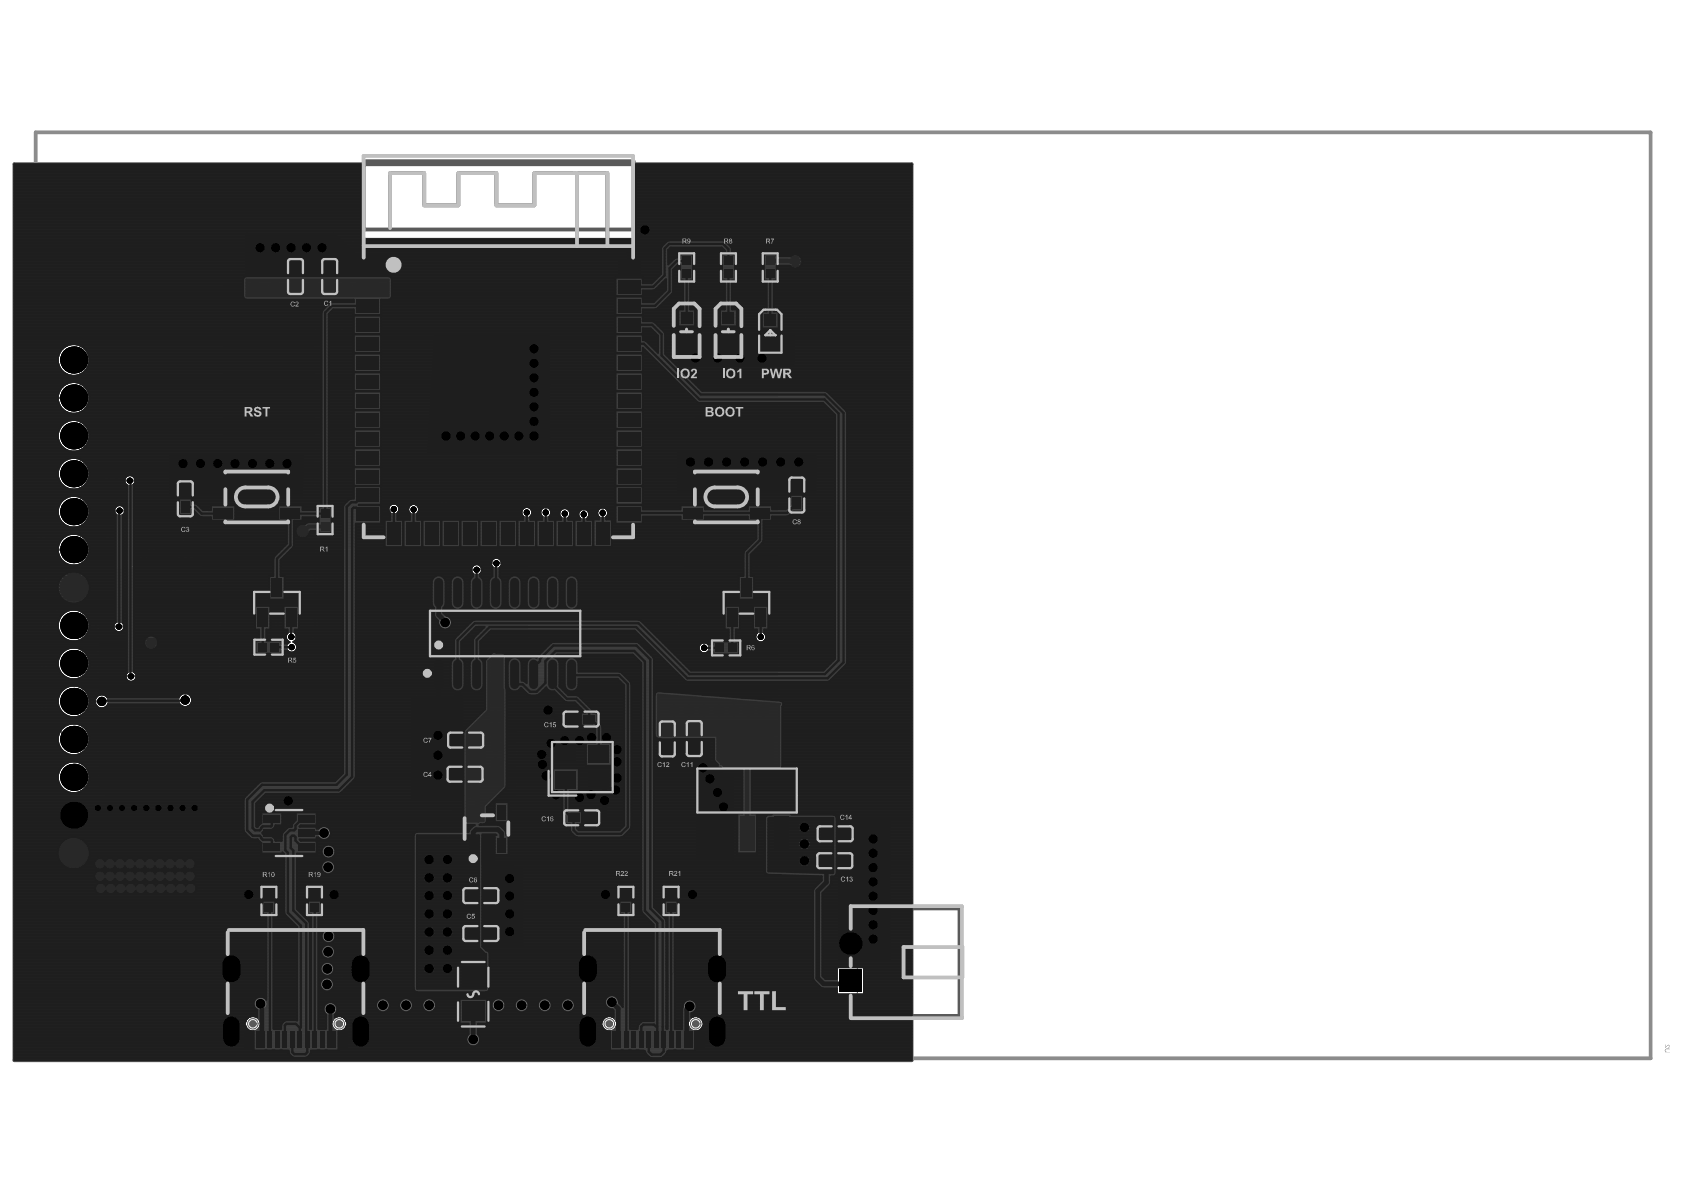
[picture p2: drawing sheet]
<svg xmlns="http://www.w3.org/2000/svg" width="297mm" height="210mm" viewBox="0 0 297 210" stroke-linecap="round" stroke-linejoin="round" font-family="sans-serif">
<g fill="#5a5a5a">
<path d="M149.2 172.2h1.6v1.6h-1.6z"/>
<path d="M149.2 165.6h1.6v1.7h-1.6z"/>
<path d="M149.2 172.2h2v1.6h-2z"/>
<path d="M149.2 165.6h2v1.7h-2z"/>
<path d="M117 131h1.4v.7h-1.4z"/>
<path d="M117 129h1.4v.7h-1.4z"/>
<path d="M121.8 130.9h1.3v.7h-1.3z"/>
<path d="M121.8 129h1.3v.6h-1.3z"/>
<path d="M148 146.4h.6v1.3h-.6z"/>
<path d="M146 146.4h.7v1.3h-.7z"/>
<path d="M147.9 151.2h.7v1.3h-.7z"/>
<path d="M145.9 151.2h.7v1.3h-.7z"/>
<path d="M76.8 117.8h1.1v1.8h-1.1z"/>
<path d="M76.8 116.9h1.1v.9h-1.1z"/>
<path d="M80.2 117.8h1.1v1.8h-1.1z"/>
<path d="M80.2 116.9h1.1v.9h-1.1z"/>
<path d="M83.5 117.8h1.1v1.8h-1.1z"/>
<path d="M83.5 116.9h1.1v.9h-1.1z"/>
<path d="M86.9 117.8h1.1v1.8h-1.1z"/>
<path d="M86.9 116.9h1.1v.9h-1.1z"/>
<path d="M90.2 117.8h1.1v1.8h-1.1z"/>
<path d="M90.2 116.9h1.1v.9h-1.1z"/>
<path d="M93.6 117.8h1.1v1.8h-1.1z"/>
<path d="M93.6 116.9h1.1v.9h-1.1z"/>
<path d="M96.9 117.8h1.1v1.8h-1.1z"/>
<path d="M96.9 116.9h1.1v.9h-1.1z"/>
<path d="M100.3 117.8h1.1v1.8h-1.1z"/>
<path d="M100.3 116.9h1.1v.9h-1.1z"/>
<path d="M76.8 103.8h1.1v1.9h-1.1z"/>
<path d="M76.8 105.7h1.1v.9h-1.1z"/>
<path d="M80.2 103.8h1.1v1.9h-1.1z"/>
<path d="M80.2 105.7h1.1v.9h-1.1z"/>
<path d="M83.5 103.8h1.1v1.9h-1.1z"/>
<path d="M83.5 105.7h1.1v.9h-1.1z"/>
<path d="M86.9 103.8h1.1v1.9h-1.1z"/>
<path d="M86.9 105.7h1.1v.9h-1.1z"/>
<path d="M90.2 103.8h1.1v1.9h-1.1z"/>
<path d="M90.2 105.7h1.1v.9h-1.1z"/>
<path d="M93.6 103.8h1.1v1.9h-1.1z"/>
<path d="M93.6 105.7h1.1v.9h-1.1z"/>
<path d="M96.9 103.8h1.1v1.9h-1.1z"/>
<path d="M96.9 105.7h1.1v.9h-1.1z"/>
<path d="M100.3 103.8h1.1v1.9h-1.1z"/>
<path d="M100.3 105.7h1.1v.9h-1.1z"/>
<path d="M48.3 103.2h1.1v.8h-1.1z"/>
<path d="M48.3 103.9h1.1v.7h-1.1z"/>
<path d="M45.8 108.7h1.1v.8h-1.1z"/>
<path d="M45.8 108h1.1v.7h-1.1z"/>
<path d="M50.8 108.7h1.1v.8h-1.1z"/>
<path d="M50.8 108h1.1v.7h-1.1z"/>
<path d="M38.6 84.1h1.7v1.4h-1.7z"/>
<path d="M50.3 84.1h1.7v1.4h-1.7z"/>
<path d="M38.6 89.8h1.7v1.4h-1.7z"/>
<path d="M50.3 89.8h1.7v1.4h-1.7z"/>
<path d="M56.7 92.4h1.3v.7h-1.3z"/>
<path d="M56.7 90.4h1.3v.7h-1.3z"/>
<path d="M32 86.7h1.4v.6h-1.4z"/>
<path d="M32 88.6h1.4v.7h-1.4z"/>
<path d="M48 113.5h.7v1.3h-.7z"/>
<path d="M46 113.5h.7v1.3h-.7z"/>
<path d="M81.5 177.7h4v.6h-4z"/>
<path d="M81.5 172.5h4v.5h-4z"/>
<path d="M83.5 157.3h.7v1.3h-.7z"/>
<path d="M85.5 157.3h.6v1.3h-.6z"/>
<path d="M82.7 135.9h.7v1.3h-.7z"/>
<path d="M80.7 135.9h.7v1.3h-.7z"/>
<path d="M85.5 164h.6v1.3h-.6z"/>
<path d="M83.5 164h.7v1.3h-.7z"/>
<path d="M85.5 148.2h1v.5h-1z"/>
<path d="M85.5 148.7h1v1.1h-1z"/>
<path d="M88 148.2h1v.5h-1z"/>
<path d="M88 148.7h1v1.1h-1z"/>
<path d="M82.9 148.2h1.1v.5h-1.1z"/>
<path d="M82.9 148.7h1.1v1.1h-1.1z"/>
<path d="M88 143.6h1v.5h-1z"/>
<path d="M88 142.5h1v1.2h-1z"/>
<path d="M82.9 143.6h1.1v.5h-1.1z"/>
<path d="M82.9 142.5h1.1v1.2h-1.1z"/>
<path d="M82.8 129.9h.7v1.3h-.7z"/>
<path d="M80.8 129.9h.7v1.3h-.7z"/>
<path d="M86.4 70.1h2.4v2.4h-2.4z"/>
<path d="M82.7 70.1h2.4v2.4h-2.4z"/>
<path d="M79.1 70.1h2.3v2.4h-2.3z"/>
<path d="M79.1 62.7h2.3v2.4h-2.3z"/>
<path d="M82.7 62.7h2.4v2.4h-2.4z"/>
<path d="M86.4 62.7h2.4v2.4h-2.4z"/>
<path d="M86.4 66.4h2.4v2.4h-2.4z"/>
<path d="M79.1 66.4h2.3v2.4h-2.3z"/>
<path d="M82.7 66.4h2.4v2.4h-2.4z"/>
<path d="M64.2 46.1h2.3v2.3h-2.3z"/>
<path d="M64.2 49.4h2.3v2.4h-2.3z"/>
<path d="M64.2 52.8h2.3v2.3h-2.3z"/>
<path d="M64.2 56.1h2.3v2.4h-2.3z"/>
<path d="M64.2 59.4h2.3v2.4h-2.3z"/>
<path d="M64.2 62.8h2.3v2.4h-2.3z"/>
<path d="M64.2 66.1h2.3v2.4h-2.3z"/>
<path d="M64.2 69.5h2.3v2.4h-2.3z"/>
<path d="M64.2 72.8h2.3v2.4h-2.3z"/>
<path d="M64.2 76.2h2.3v2.3h-2.3z"/>
<path d="M64.2 79.5h2.3v2.4h-2.3z"/>
<path d="M64.2 82.9h2.3v2.3h-2.3z"/>
<path d="M64.2 86.2h2.3v2.4h-2.3z"/>
<path d="M64.2 89.6h2.3v2.3h-2.3z"/>
<path d="M68.3 92.3h2.4v2.4h-2.4z"/>
<path d="M71.6 92.3h2.4v2.4h-2.4z"/>
<path d="M75 92.3h2.4v2.4h-2.4z"/>
<path d="M78.3 92.3h2.4v2.4h-2.4z"/>
<path d="M81.7 92.3h2.4v2.4h-2.4z"/>
<path d="M85 92.3h2.4v2.4h-2.4z"/>
<path d="M88.4 92.3h2.4v2.4h-2.4z"/>
<path d="M91.7 92.3h2.4v2.4h-2.4z"/>
<path d="M95.1 92.3h2.4v2.4h-2.4z"/>
<path d="M98.4 92.3h2.4v2.4h-2.4z"/>
<path d="M101.8 92.3h2.3v2.4h-2.3z"/>
<path d="M105.1 92.3h2.4v2.4h-2.4z"/>
<path d="M109.3 89.6h2.3v2.3h-2.3z"/>
<path d="M109.3 86.2h2.3v2.4h-2.3z"/>
<path d="M109.3 82.9h2.3v2.3h-2.3z"/>
<path d="M109.3 79.5h2.3v2.4h-2.3z"/>
<path d="M109.3 76.2h2.3v2.3h-2.3z"/>
<path d="M109.3 72.8h2.3v2.4h-2.3z"/>
<path d="M109.3 69.5h2.3v2.4h-2.3z"/>
<path d="M109.3 66.1h2.3v2.4h-2.3z"/>
<path d="M109.3 62.8h2.3v2.4h-2.3z"/>
<path d="M109.3 59.4h2.3v2.4h-2.3z"/>
<path d="M109.3 56.1h2.3v2.4h-2.3z"/>
<path d="M109.3 52.8h2.3v2.3h-2.3z"/>
<path d="M109.3 49.4h2.3v2.4h-2.3z"/>
<path d="M109.3 46.1h2.3v2.3h-2.3z"/>
<path d="M56.6 181.9h.5v2.2h-.5z"/>
<path d="M53.9 181.9h.6v2.2h-.6z"/>
<path d="M55.3 181.9h.5v2.2h-.5z"/>
<path d="M52.6 181.9h.5v2.2h-.5z"/>
<path d="M51.3 181.9h.5v2.2h-.5z"/>
<path d="M50 181.9h.5v2.2h-.5z"/>
<path d="M48.7 181.9h.5v2.2h-.5z"/>
<path d="M47.3 181.9h.6v2.2h-.6z"/>
<path d="M60.1 181.9h1.1v2.2h-1.1z"/>
<path d="M58 181.9h1.1v2.2h-1.1z"/>
<path d="M45.4 181.9h1v2.2h-1z"/>
<path d="M43.3 181.9h1v2.2h-1z"/>
<path d="M63.3 180.4h.7v2.9h-.7z"/>
<path d="M40.5 180.4h.6v2.9h-.6z"/>
<path d="M63.3 170h.7v1.8h-.7z"/>
<path d="M40.5 170h.6v1.8h-.6z"/>
<path d="M46.8 157.6h1.3v.7h-1.3z"/>
<path d="M46.8 159.6h1.3v.6h-1.3z"/>
<path d="M53.1 143.9h.3v1.1h-.3z"/>
<path d="M53.4 143.9h1.3v1.1h-1.3z"/>
<path d="M53.1 146.4h.3v1.1h-.3z"/>
<path d="M53.4 146.4h1.3v1.1h-1.3z"/>
<path d="M53.1 148.9h.3v1.1h-.3z"/>
<path d="M53.4 148.9h1.3v1.1h-1.3z"/>
<path d="M48.5 148.9h.4v1.1h-.4z"/>
<path d="M47.3 148.9h1.2v1.1h-1.2z"/>
<path d="M48.5 146.4h.4v1.1h-.4z"/>
<path d="M47.3 146.4h1.2v1.1h-1.2z"/>
<path d="M48.5 143.9h.4v1.1h-.4z"/>
<path d="M47.3 143.9h1.2v1.1h-1.2z"/>
<path d="M23.5 148.3h1.3v.7h-1.3z"/>
<path d="M23.5 146.4h1.3v.6h-1.3z"/>
<path d="M29.6 148.3h1.3v.7h-1.3z"/>
<path d="M29.6 146.4h1.3v.6h-1.3z"/>
<path d="M26 105.4h1.3v.7h-1.3z"/>
<path d="M26 107.4h1.3v.6h-1.3z"/>
<path d="M26 116.8h1.3v.6h-1.3z"/>
<path d="M26 118.8h1.3v.6h-1.3z"/>
<path d="M121.4 84.1h1.7v1.4h-1.7z"/>
<path d="M133.1 84.1h1.7v1.4h-1.7z"/>
<path d="M121.4 89.8h1.7v1.4h-1.7z"/>
<path d="M133.1 89.8h1.7v1.4h-1.7z"/>
<path d="M51.5 49.4h1.3v.7h-1.3z"/>
<path d="M51.5 47.5h1.3v.6h-1.3z"/>
<path d="M139.9 86h1.3v.7h-1.3z"/>
<path d="M139.9 88h1.3v.6h-1.3z"/>
<path d="M54.8 159.6h1.3v.6h-1.3z"/>
<path d="M54.8 157.6h1.3v.7h-1.3z"/>
<path d="M131.1 103.2h1.1v.8h-1.1z"/>
<path d="M131.1 103.9h1.1v.7h-1.1z"/>
<path d="M128.6 108.7h1.1v.8h-1.1z"/>
<path d="M128.6 108h1.1v.7h-1.1z"/>
<path d="M133.6 108.7h1.1v.8h-1.1z"/>
<path d="M133.6 108h1.1v.7h-1.1z"/>
<path d="M57.5 49.4h1.3v.7h-1.3z"/>
<path d="M57.5 47.5h1.3v.6h-1.3z"/>
<path d="M135.2 45.9h1.3v.6h-1.3z"/>
<path d="M135.2 47.8h1.3v.7h-1.3z"/>
<path d="M134.8 56.4h2.1v.8h-2.1z"/>
<path d="M134.8 59.9h2.1v.8h-2.1z"/>
<path d="M127.8 45.9h1.4v.6h-1.4z"/>
<path d="M127.8 47.8h1.4v.7h-1.4z"/>
<path d="M127.4 59.6h2.1v.8h-2.1z"/>
<path d="M127.4 56.2h2.1v.8h-2.1z"/>
<path d="M120.5 45.9h1.3v.6h-1.3z"/>
<path d="M120.5 47.8h1.3v.7h-1.3z"/>
<path d="M120.1 59.6h2.1v.8h-2.1z"/>
<path d="M120.1 56.2h2.1v.8h-2.1z"/>
<path d="M119.4 181.9h.6v2.2h-.6z"/>
<path d="M116.8 181.9h.5v2.2h-.5z"/>
<path d="M118.1 181.9h.6v2.2h-.6z"/>
<path d="M115.5 181.9h.5v2.2h-.5z"/>
<path d="M114.2 181.9h.5v2.2h-.5z"/>
<path d="M112.9 181.9h.5v2.2h-.5z"/>
<path d="M111.5 181.9h.6v2.2h-.6z"/>
<path d="M110.2 181.9h.5v2.2h-.5z"/>
<path d="M123 181.9h1.1v2.2h-1.1z"/>
<path d="M120.9 181.9h1v2.2h-1z"/>
<path d="M108.2 181.9h1.1v2.2h-1.1z"/>
<path d="M106.1 181.9h1.1v2.2h-1.1z"/>
<path d="M126.2 180.4h.6v2.9h-.6z"/>
<path d="M103.4 180.4h.6v2.9h-.6z"/>
<path d="M126.2 170h.6v1.8h-.6z"/>
<path d="M103.4 170h.6v1.8h-.6z"/>
<path d="M117.7 159.6h1.3v.6h-1.3z"/>
<path d="M117.7 157.6h1.3v.7h-1.3z"/>
<path d="M109.7 159.6h1.4v.6h-1.4z"/>
<path d="M109.7 157.6h1.4v.7h-1.4z"/>
<path d="M98.8 136.2h2.3v2.1h-2.3z"/>
<path d="M104.3 136.2h2.4v2.1h-2.4z"/>
<path d="M104.3 132.3h2.4v2.1h-2.4z"/>
<path d="M98.8 132.3h2.3v2.1h-2.3z"/>
<path d="M103.2 126.2h.6v1.3h-.6z"/>
<path d="M101.2 126.2h.6v1.3h-.6z"/>
<path d="M101.3 143.6h.6v1.3h-.6z"/>
<path d="M103.3 143.6h.6v1.3h-.6z"/>
<path d="M126.8 113.6h.6v1.3h-.6z"/>
<path d="M128.7 113.6h.7v1.3h-.7z"/>
<circle cx="169.7" cy="179.6" r=".17"/>
<circle cx="117" cy="129" r=".17"/>
<circle cx="121.8" cy="129" r=".17"/>
<circle cx="146" cy="147.7" r=".17"/>
<circle cx="145.9" cy="152.5" r=".17"/>
<circle cx="76" cy="119.6" r=".16"/>
<circle cx="45" cy="109.5" r=".16"/>
<circle cx="38.6" cy="83.4" r=".16"/>
<circle cx="56.7" cy="90.4" r=".16"/>
<circle cx="33.3" cy="89.3" r=".17"/>
<circle cx="46" cy="114.8" r=".16"/>
<circle cx="85.4" cy="178.3" r=".16"/>
<circle cx="86.1" cy="157.3" r=".17"/>
<circle cx="80.7" cy="137.2" r=".17"/>
<circle cx="83.5" cy="165.3" r=".17"/>
<circle cx="82.2" cy="149.8" r=".17"/>
<circle cx="80.8" cy="131.2" r=".17"/>
<circle cx="64.1" cy="27.5" r=".16"/>
<circle cx="64" cy="184.1" r=".17"/>
<circle cx="46.8" cy="157.6" r=".16"/>
<circle cx="47.3" cy="143.1" r=".16"/>
<circle cx="24.8" cy="146.3" r=".17"/>
<circle cx="30.9" cy="146.3" r=".17"/>
<circle cx="26" cy="108" r=".16"/>
<circle cx="26" cy="119.4" r=".16"/>
<circle cx="121.4" cy="83.4" r=".16"/>
<circle cx="51.5" cy="47.5" r=".17"/>
<circle cx="141.2" cy="88.6" r=".17"/>
<circle cx="54.8" cy="157.6" r=".16"/>
<circle cx="127.8" cy="109.5" r=".16"/>
<circle cx="57.5" cy="47.5" r=".17"/>
<circle cx="136.5" cy="48.5" r=".16"/>
<circle cx="134.8" cy="56.4" r=".17"/>
<circle cx="129.1" cy="48.5" r=".16"/>
<circle cx="129.5" cy="60.4" r=".16"/>
<circle cx="121.8" cy="48.5" r=".16"/>
<circle cx="122.2" cy="60.4" r=".16"/>
<circle cx="126.8" cy="184.1" r=".17"/>
<circle cx="117.7" cy="157.6" r=".16"/>
<circle cx="109.7" cy="157.6" r=".16"/>
<circle cx="98.5" cy="138.6" r=".17"/>
<circle cx="101.2" cy="127.5" r=".17"/>
<circle cx="103.9" cy="143.6" r=".17"/>
<circle cx="129.4" cy="113.6" r=".16"/>
</g>
<g fill="none" stroke="#5a5a5a" stroke-width=".18">
<path d="M64.2 27.5h47.4v67.2h-47.4zM51.5 47.5h1.3v2.6h-1.3zM57.5 47.5h1.3v2.6h-1.3zM120.1 56.2h2.1v4.2h-2.1zM120.5 45.9h1.3v2.6h-1.3zM127.4 56.2h2.1v4.2h-2.1zM127.8 45.9h1.4v2.6h-1.4zM134.8 56.4h2.1v4.3h-2.1zM135.2 45.9h1.3v2.6h-1.3zM32 86.7h1.4v2.6h-1.4zM39.8 83.4h11v8.5h-11zM56.7 90.4h1.3v2.7h-1.3z"/>
<path d="M122.6 83.4h11.1v8.5h-11.1zM139.9 86h1.3v2.6h-1.3zM26 105.4h1.3v2.6h-1.3zM26 116.8h1.3v2.6h-1.3zM45 104.6h7.7v3.4h-7.7zM46 113.5h2.7v1.3h-2.7zM76 106.6h26.2v10.3h-26.2zM126.8 113.6h2.6v1.3h-2.6zM127.8 104.6h7.7v3.4h-7.7zM80.7 135.9h2.7v1.3h-2.7zM80.8 129.9h2.7v1.3h-2.7zM98.5 132h8.4v6.6h-8.4z"/>
<path d="M101.2 126.2h2.6v1.3h-2.6zM117 129h1.4v2.7h-1.4zM121.8 129h1.3v2.6h-1.3zM23.5 146.4h1.3v2.6h-1.3zM29.6 146.4h1.3v2.6h-1.3zM46.8 157.6h1.3v2.6h-1.3zM48.8 143.1h4.3v7.7h-4.3zM54.8 157.6h1.3v2.6h-1.3zM82.2 144h7.6v4.3h-7.6zM83.5 157.3h2.6v1.3h-2.6zM101.3 143.6h2.6v1.3h-2.6zM109.7 157.6h1.4v2.6h-1.4z"/>
<path d="M117.7 157.6h1.3v2.6h-1.3zM145.9 151.2h2.7v1.3h-2.7zM146 146.4h2.6v1.3h-2.6zM151.2 159.8h18.5v19.8h-18.5zM40.5 164h23.5v19.3h-23.5zM81.5 172.5h4v5.8h-4zM83.5 164h2.6v1.3h-2.6zM103.4 164h23.4v19.3h-23.4z"/>
</g>
<circle cx="125.7" cy="150.8" r=".66" fill="none" stroke="#5a5a5a" stroke-width="1.3"/>
<g fill="#5a5a5a">
<path d="M150.2 160.1l.2-.2 19 .1 .2 .2-.1 19.2-.2 .1h-19.2l-.2-.2v-.2l.2-.2h18.8v-18.3h-18.5l-.2-.2z"/>
<path d="M68.6 30.3l.2-.1h6.2l.2 .3v5.4h5.3v-5.4l.2-.2 6.9-.1 .3 .3v5.4h6v-5.4l.2-.3h13.1l.3 .3v12.9a.33 .33 0 0 1-.4 .3 .33 .33 0 0 1-.3-.3v-12.5h-4.7v12.5a.33 .33 0 0 1-.3 .3 .33 .33 0 0 1-.4-.3v-12.5h-6.8v5.3l-.1 .3-.2 .1-6.9-.1-.2-.3v-5.3h-6v5.3l-.2 .3h-6.3l-.2-.3v-5.3h-5.4v9.3a.33 .33 0 0 1-.3 .4 .33 .33 0 0 1-.3-.4v-9.7z"/>
<path d="M135.7 55.7h.3v1.5h-.3z"/>
<path d="M135.2 60.5h1.4v.3h-1.4z"/>
<path d="M135.7 59.9h.3v1.5h-.3z"/>
<path d="M128.4 60.1h.4v1.7h-.4z"/>
<path d="M127.8 60.8h1.7v.4h-1.7z"/>
<path d="M128.2 55.2h.4v1.7h-.4z"/>
<path d="M121 60.1h.4v1.7h-.4z"/>
<path d="M120.4 60.8h1.7v.4h-1.7z"/>
<path d="M120.9 55.2h.4v1.7h-.4z"/>
</g>
<g fill="none" stroke="#5a5a5a" stroke-width="1.3">
<circle cx="69.4" cy="46.7" r=".66"/>
<circle cx="77.4" cy="120.7" r=".66"/>
</g>
<g fill="none" stroke="#5a5a5a" stroke-width=".53">
<circle cx="45.9" cy="110.2" r=".26"/>
<circle cx="128.8" cy="110.2" r=".26"/>
<circle cx="46.6" cy="144.5" r=".26"/>
</g>
<circle cx="82.7" cy="149.1" r=".4" fill="none" stroke="#5a5a5a" stroke-width=".79"/>
<g fill="none" stroke="#5a5a5a" stroke-width=".66">
<circle cx="44.6" cy="180.6" r=".33"/>
<circle cx="59.8" cy="180.6" r=".33"/>
<circle cx="107.5" cy="180.6" r=".33"/>
<circle cx="122.7" cy="180.6" r=".33"/>
</g>
<circle cx="99.7" cy="137.6" r=".47" fill="none" stroke="#5a5a5a" stroke-width=".95"/>
<path d="M2.5 29h158.3v158h-158.3zM64.2 28.4h47.5v12.1h-47.5z" fill="none" stroke="#5a5a5a" stroke-width=".67"/>
<g fill="none" stroke="#5a5a5a" stroke-width=".18">
<circle cx="44.6" cy="180.6" r=".92"/>
<circle cx="59.8" cy="180.6" r=".92"/>
<circle cx="107.5" cy="180.6" r=".92"/>
<circle cx="122.7" cy="180.6" r=".92"/>
</g>
<path d="M6.3 23.4h284.8v163.3h-284.8z" fill="none" stroke="#8c8c8c" stroke-width=".67"/>
<g fill="none" stroke="#8c8c8c" stroke-width=".4">
<path d="M25.3 106.1v-1.9h2.7v1.9M25.3 107.3v1.9h2.7v-1.9M25.3 117.5v-1.9h2.7v1.9M25.3 118.7v1.9h2.7v-1.9M22.9 145v2.1M22.9 148.3v2.1M23.3 144.6h1.8M23.3 150.8h1.8M25.5 145v2.1M25.5 148.3v2.1M28.9 145v2.1M28.9 148.3v2.1"/>
<path d="M29.3 144.6h1.8M29.3 150.8h1.8M31.5 145v2.1M31.5 148.3v2.1"/>
</g>
<g fill="#8c8c8c">
<path d="M293.7 185.1l.2-.2h.6v.2h-.5a.24 .24 0 0 0-.2 .2 .24 .24 0 0 0 .2 .2h.5l-.5 .1a.22 .22 0 0 1-.2 0 .22 .22 0 0 1-.1-.3z"/>
<path d="M293.7 184.3l.1 .4v-.1a.43 .43 0 0 1 .7-.2v.1a.17 .17 0 0 1 0 .2 .17 .17 0 0 1-.2 0 .16 .16 0 0 0 .1-.3 .15 .15 0 0 0-.2 .1l-.5 .3z"/>
<path d="M26.7 111.1h.1a.17 .17 0 0 1 .2-.1 .17 .17 0 0 1 .1 .3 .17 .17 0 0 0-.2-.2 .17 .17 0 0 0-.2 .2h.2v.2a.16 .16 0 0 0-.2 .2 .16 .16 0 0 0 .3 0l.2-.1a.27 .27 0 0 1-.4 .3 .27 .27 0 0 1 0-.5l-.1-.1z"/>
<path d="M26 123.1h.3h.2v.2h-.1a.19 .19 0 0 0-.3-.1 .19 .19 0 0 0 .1 .3l.3 .4h-.6v-.1h.5l-.3-.2a.28 .28 0 0 1-.1-.5z"/>
<path d="M24.5 152.8a.44 .44 0 0 1 .6-.1 .44 .44 0 0 1 0 .6 .44 .44 0 0 1-.6 .1v-.2a.3 .3 0 0 0 .5 .1 .3 .3 0 0 0 0-.5h-.1a.19 .19 0 0 0-.2-.1 .19 .19 0 0 0-.1 .2h-.1z"/>
<path d="M23.9 152.6l.4 .2v.2l-.2-.2v.7h-.2z"/>
<path d="M29.5 152.8a.43 .43 0 0 1 .6 0 .43 .43 0 0 1 0 .6 .43 .43 0 0 1-.6 0v-.2a.3 .3 0 0 0 .6 0 .3 .3 0 0 0-.2-.4l-.2-.1-.1 .2h-.1z"/>
<path d="M27.4 111.2l.1-.1h.4v.3h-.4zM27.3 111.1v.3l.2 .1-.2 .4h.1l.3-.4h.2v.4h.1v-.9z"/>
<path d="M26.7 123.3l.5-.1v.3h-.3zM26.7 123.1v.1a.21 .21 0 0 0-.1 .2 .21 .21 0 0 0 .3 .1l-.4 .4h.2l.3-.4h.2v.4h.1v-.8z"/>
<path d="M23.2 152.8l.2-.1a.41 .41 0 0 1 .2 .4 .41 .41 0 0 1-.3 .3zM23.2 152.7a.49 .49 0 0 0-.1 .5 .49 .49 0 0 0 .4 .3 .65 .65 0 0 0-.1-.9z"/>
<path d="M28.9 152.9a.2 .2 0 0 1 .4 0 .2 .2 0 0 1-.4 0zM28.9 152.7a.47 .47 0 0 0-.1 .5 .47 .47 0 0 0 .5 .3v-.2a.2 .2 0 0 1-.3 .1 .2 .2 0 0 1-.1-.3l.1 .1a.26 .26 0 0 0 .3-.3 .26 .26 0 0 0-.4-.2z"/>
</g>
<path d="M22.9 150.4l.2 .3 .2 .1M23.3 144.6h-.2l-.2 .4M25.1 144.6h.2l.2 .4M25.5 150.4l-.2 .3-.2 .1M28.9 150.4l.2 .3 .2 .1M29.3 144.6h-.2l-.2 .4M31.1 144.6h.2l.2 .4M31.5 150.4l-.2 .3-.2 .1" fill="none" stroke="#8c8c8c" stroke-width=".4"/>
<path d="M26.7 105.6h1.9l.8 .8v5.2l-1.7 1.7h-1v3.7" fill="none" stroke="#282828" stroke-width=".8"/>
<g fill="none" stroke="#5a5a5a" stroke-width=".4">
<path d="M13 70.2h-4.1l-2 2v22.3l2.5 2.5h7.9l4.9-5h49.9l.9-.9v-1.2M13 76.9l7.9 7.9h41.9l.3-.4h39.7l3.5 3.6v2.5M13 83.6h5.4l2.4 2.3h79.5l2.7 2.7v2.1M69.5 89.8h-.2l-.3 .3h-47.9l-.1 .1h-7.9l-.1 .1M87.6 99.4l-37.4-.1-1.2 1.1v12.8l1 1h1.4M87.6 99.3h45.2l1.4 1.4v11.6M92.9 90.4v5.8l-1 1h-58.7l-2.3 2.3v35.3l-2.3 2.3h-15.6M96.3 90.4v-3.1l-.6-.5h-16.1l-1.3 1.3v5.2l-2.5 2.5h-47.9l-11.2 11.2h-5.5l-3.4 3.4v15.7l4.3 4.3h.9M99.6 90.6v6.3l-1.5 1.5h-63.3l-2.1 2.1-.1 23M13 117h3.1l2.2 2.2h8.4M26.7 107.9v2.1l-.5 .5h-13l-.2-.2M51.4 112.3h3.4l.7-.7v-10.1l1-1 65.9-.1 1.8 1.8v12.1"/>
<path d="M13 123.7h5"/>
</g>
<g fill="none" stroke="#282828" stroke-width=".33">
<path d="M9.6 154.9h25.8M9.6 155.2h25.8M9.6 154.6h25.8M9.6 155.7h25.8M9.6 156h25.8M9.6 155.4h25.8M9.6 149.8h25.8M9.6 154.1h25.8M9.6 154.4h25.8M9.6 153.8h25.8M9.6 157.6h25.8M9.6 157.3h25.8"/>
<path d="M9.6 158.1h25.8M9.6 158.4h25.8M9.6 157.8h25.8M9.6 156.2h25.8M9.6 156.5h25.8M9.6 157h25.8M9.6 156.8h25.8M9.6 150.1h25.8M9.6 150.3h25.8M9.6 149.5h25.8M9.6 150.9h25.8M9.6 151.2h25.8"/>
<path d="M9.6 150.6h25.8M9.6 148.2h25.8M9.6 148.5h25.8M9.6 147.9h25.8M9.6 149h25.8M9.6 149.3h25.8M9.6 148.7h25.8M9.6 152.8h25.8M9.6 153h25.8M9.6 152.5h25.8M9.6 153.6h25.8M9.6 158.6h25.8"/>
<path d="M9.6 153.3h25.8M9.6 151.7h25.8M9.6 152h25.8M9.6 151.4h25.8M9.6 152.2h25.8M35.4 158.7v-10.8l-25.8-.2v11.1h25.7"/>
</g>
<g fill="none" stroke="#5a5a5a" stroke-width=".33">
<path d="M2.5 36.3h61.2M2.5 36.6h61.2M2.5 36.1h61.2M2.5 37.1h61.2M2.5 37.4h61.2M2.5 36.9h61.2M2.5 35h61.2M2.5 35.3h61.2M2.5 29.1h61.2v12.7M2.5 35.8h61.2M2.5 35.5h61.2M2.5 32.1h61.2"/>
<path d="M2.5 32.9h61.2M2.5 33.1h61.2M2.5 32.6h61.2M2.5 32.3h61.2M2.5 34.2h61.2M2.5 34.5h61.2M2.5 33.4h61.2M2.5 33.9h61.2M2.5 33.7h61.2M2.5 29.9h61.2M2.5 30.2h61.2M2.5 29.6h61.2"/>
<path d="M2.5 29.4h61.2M2.5 31.2h61.2M2.5 31.8h61.2M2.5 31.5h61.2M2.5 30.4h61.2M2.5 31h61.2M2.5 30.7h61.2M2.5 38.2h61.2M2.5 38.5h61.2M2.5 37.9h61.2M2.5 37.7h61.2M2.5 39.5h61.2"/>
<path d="M2.5 39.8h61.2M2.5 38.7h61.2M2.5 39.3h61.2M2.5 39h61.2M2.5 34.7h61.2M63.8 29h-61.3v158h158.3v-158h-48.6M112.2 36.3h48.6M112.2 36.6h48.6M112.2 36.1h48.6M112.2 37.1h48.6M112.2 37.4h48.6M112.2 36.9h48.6"/>
<path d="M112.2 35h48.6M112.2 35.3h48.6M112.2 35.8h48.6M112.2 35.5h48.6M112.2 32.1h48.6M112.2 32.9h48.6M112.2 33.1h48.6M112.2 32.6h48.6M112.2 32.3h48.6M112.2 34.2h48.6M112.2 34.5h48.6M112.2 33.4h48.6"/>
<path d="M112.2 33.9h48.6M112.2 33.7h48.6M112.2 29.9h48.6M112.2 30.2h48.6M112.2 29.6h48.6M112.2 29.4h48.6M112.2 31.2h48.6M112.2 31.8h48.6M112.2 31.5h48.6M112.2 30.4h48.6M112.2 31h48.6M112.2 30.7h48.6"/>
<path d="M112.2 38.2h48.6M112.2 38.5h48.6M112.2 37.9h48.6M112.2 37.7h48.6M112.2 39.5h48.6M112.2 39.8h48.6M112.2 38.7h48.6M112.2 39.3h48.6M112.2 39h48.6M112.2 34.7h48.6M160.8 29.1h-48.6v12.7M2.5 45.2h137"/>
<path d="M2.5 45.4h136.7M2.5 44.9h137.5M2.5 46h136.5M2.5 46.2h136.5M2.5 46.8h136.7M2.5 47h137M2.5 46.5h136.6M2.5 47.3h137.5M2.5 50.5h41.3M2.5 50.3h41.3M2.5 50h41.5M2.5 49.7h41.7"/>
<path d="M2.5 49.4h42.2M2.5 51.6h41.7M2.5 51.9h42.2M2.5 50.8h41.3M2.5 51.3h41.5M2.5 51.1h41.3M2.5 41.4h61.2M2.5 41.7h61.2M2.5 40.6h61.2M2.5 41.2h61.2M2.5 40.9h61.2M2.5 42h61.3"/>
<path d="M2.5 45.7h136.6M2.5 42.2h61.5M2.5 47.6h158.3M2.5 48.6h158.3M2.5 49.2h158.3M2.5 48.9h158.3M2.5 47.8h158.3M2.5 48.4h158.3M2.5 48.1h158.3M2.5 43.3h158.3M2.5 43.6h158.3M2.5 42.5h158.3"/>
<path d="M2.5 43h158.3M2.5 42.8h158.3M2.5 44.6h158.3M2.5 43.8h158.3M2.5 44.4h158.3M2.5 44.1h158.3M2.5 40.3h61.2M2.5 40.1h61.2M2.5 55.9h158.3M2.5 56.1h158.3M2.5 55.1h158.3M2.5 55.6h158.3"/>
<path d="M2.5 55.3h158.3M2.5 57.2h158.3M2.5 57.7h158.3M2.5 57.5h158.3M2.5 56.4h158.3M2.5 56.9h158.3M2.5 56.7h158.3M2.5 52.9h158.3M2.5 53.2h158.3M2.5 52.1h158.3M2.5 52.7h158.3M2.5 52.4h158.3"/>
<path d="M2.5 54.3h158.3M2.5 54.8h158.3M2.5 54.5h158.3M2.5 53.5h158.3M2.5 54h158.3M2.5 53.7h158.3M2.5 58.8h158.3M2.5 59.1h158.3M2.5 58h158.3M2.5 58.5h158.3M2.5 58.3h158.3M2.5 59.4h158.3"/>
<path d="M2.5 59.9h158.3M2.5 59.6h158.3M45.3 49.4h2.9M45.3 51.9h2.9M45.8 49.7h1.9M45.8 51.6h1.9M46.1 50h1.4M46.1 51.3h1.4M46.2 50.3h1.1M46.2 51.1h1.1M46.3 50.5h1M46.3 50.8h1"/>
<path d="M48.8 49.4h6.3M48.8 51.9h6.3M49.3 49.7h5.3M49.3 51.6h5.3M49.5 50h4.9M49.5 51.3h4.9M49.7 50.3h4.5M49.7 51.1h4.5M49.7 50.5h4.5M49.7 50.8h4.5M55.7 49.4h5M55.7 51.9h5"/>
<path d="M56.2 49.7h4M56.2 51.6h4M56.4 50h3.5M56.4 51.3h3.5M56.6 50.3h3.2M56.6 51.1h3.2M56.6 50.5h3.1M56.6 50.8h3.1M61.2 49.4h99.6M61.2 51.9h99.6M61.8 49.7h99M61.8 51.6h99"/>
<path d="M62 50h98.8M62 51.3h98.8M62.1 50.3h98.7M62.1 51.1h98.7M62.2 50.5h98.6M62.2 50.8h98.6M64.2 42.3h47.5M111.9 42.2h48.9M112.2 42h48.6M112.2 41.4h48.6M112.2 41.7h48.6M112.2 40.6h48.6"/>
<path d="M112.2 41.2h48.6M112.2 40.9h48.6M112.2 40.3h48.6M112.2 40.1h48.6M140.6 44.9h20.2M140.6 47.3h20.2M141.1 45.2h19.7M141.1 47h19.7M141.3 45.4h19.5M141.3 46.8h19.5M141.5 46.5h19.3M141.5 45.7h19.3"/>
<path d="M141.5 46h19.3M141.5 46.2h19.3M2.5 69.5l7.8 .1a2.81 2.81 0 0 1 4.3-1.7 2.81 2.81 0 0 1 0 4.6 2.81 2.81 0 0 1-4.3-1.7h-1.1l-1.7 1.7M2.5 74.9h3.8M2.5 77.8h3.8M2.5 78.1h3.8M2.5 77h3.8M2.5 77.6h3.8M2.5 77.3h3.8M2.5 79.2h3.8M2.5 79.4h3.8M2.5 78.4h3.8"/>
<path d="M2.5 78.9h3.8M2.5 78.6h3.8M2.5 65.8h8.9M2.5 75.1h3.8M2.5 74.1h3.8M2.5 74.6h3.8M2.5 74.3h3.8M2.5 76.2h3.8M2.5 76.7h3.8M2.5 76.5h3.8M2.5 75.4h3.8M2.5 75.9h3.8"/>
<path d="M2.5 75.7h3.8M2.5 79.7h3.8M2.5 80h3.8M2.5 72.2h3.8M2.5 71.9h3.8M2.5 71.7h4M2.5 71.4h4.3M2.5 71.1h4.6M2.5 73.3h3.8M2.5 73.8h3.8M2.5 73.5h3.8M2.5 72.5h3.8"/>
<path d="M2.5 73h3.8M2.5 72.7h3.8M2.5 63.6h7.7M2.5 63.9h7.7M2.5 63.4h7.7M2.5 63.1h7.7M2.5 62.8h7.8M2.5 70.9h4.8M2.5 70.6h5.1M2.5 70.3h5.4M2.5 70.1h5.6M2.5 69.8h5.9"/>
<path d="M2.5 64.2h7.8M2.5 67.9h8.9M2.5 67.6h9.3M2.5 65.5h8.5M2.5 66h9.3M2.5 69.3h7.8M2.5 62h8.1M2.5 69h8M2.5 68.2h8.5M2.5 61.5h8.5M2.5 68.5h8.3M2.5 61.8h8.3"/>
<path d="M2.5 61.2h8.9M2.5 61h9.3M2.5 64.7h8M2.5 65.2h8.3M2.5 68.7h8.1M2.5 62.6h7.8M2.5 64.4h7.8M2.5 62.3h8M2.5 65h8.1M2.5 66.8h158.3M2.5 67.4h158.3M2.5 67.1h158.3"/>
<path d="M2.5 66.3h158.3M2.5 66.6h158.3M2.5 60.2h158.3M2.5 60.7h158.3M2.5 60.4h158.3M6.3 72.2v22.4l2.8 2.9 1.2 .1a2.81 2.81 0 0 0 2.7 2.2 2.81 2.81 0 0 0 2.7-2.2l1.9-.1 4.9-4.9h30.2a1.24 1.24 0 0 0-.2 1.9 1.24 1.24 0 0 0 1.8 0 1.24 1.24 0 0 0-.2-1.9h18l.4-.1 1.1-1.2a1.17 1.17 0 0 1 .3-1.2v-.2M7.5 72.5v21.7l2.1 2.1h.7a2.81 2.81 0 0 1 2.7-2.2 2.81 2.81 0 0 1 2.7 2.2h1.3l4.8-4.7 .4-.2h49.6l.5-.5v-.3a.97 .97 0 0 1 .3-1.6 .97 .97 0 0 1 1.3 .9M7.5 74.9h3.5M7.5 77.8h2.8M7.5 78.1h3M7.5 77h2.7M7.5 77.6h2.8"/>
<path d="M7.5 77.3h2.7M7.5 79.2h3.9M7.5 79.4h4.3M7.5 78.4h3.1M7.5 78.9h3.5M7.5 78.6h3.3M7.5 75.1h3.3M7.5 74.1h153.3M7.5 74.6h3.9M7.5 74.3h4.3M7.5 76.2h2.8M7.5 76.7h2.7"/>
<path d="M7.5 76.5h2.7M7.5 75.4h3.1M7.5 75.9h2.8M7.5 75.7h3M7.5 79.7h7.4M7.5 80h7.7M7.5 73.3h153.3M7.5 73.8h153.3M7.5 73.5h153.3M7.5 72.5h3.9M7.5 73h153.3M7.5 72.7h4.3"/>
<path d="M7.8 72.2h3.2M8.1 71.9h2.7M8.3 71.7h2.3M8.6 71.4h1.9M8.9 71.1h1.4M8.9 69.6l-.4 .1-2 2-.2 .5M9.1 70.9h1.2M14.2 79.4h.4M14.2 74.3h146.6M14.2 72.7h146.6M14.2 67.6h146.6M14.2 66h146.6"/>
<path d="M14.2 61h146.6M14.6 65.8h146.2M14.6 74.6h146.2M14.6 72.5h146.2M14.6 67.9h146.2M14.6 61.2h146.2M15 74.9h145.8M15 72.2h145.8M15 65.5h145.8M15 68.2h145.8M15 61.5h145.8M15.2 75.1h145.6"/>
<path d="M15.2 71.9h145.6M15.2 68.5h145.6M15.2 61.8h145.6M15.2 65.2h145.6M15.4 78.4a2.81 2.81 0 0 0-1.9-4.3 2.81 2.81 0 0 0-3.3 3.3 2.81 2.81 0 0 0 4.3 1.9l3.7 3.6h-2.5a2.81 2.81 0 0 0-4.3-1.6 2.81 2.81 0 0 0 0 4.6 2.81 2.81 0 0 0 4.3-1.7h2.5M15.4 78.4l5.8 5.7h1a.97 .97 0 0 1 1.4 0h38.9l.6-.3h39.7l.4 .2 3.6 3.5 .1 .5M15.4 78.4h145.4M15.4 75.4h145.4M15.4 71.7h145.4M15.4 62h145.4M15.4 68.7h145.4M15.4 65h145.4"/>
<path d="M15.5 78.1h145.3M15.5 75.7h145.3M15.5 71.4h145.3M15.5 69h145.3M15.5 64.7h145.3M15.5 62.3h145.3M15.6 78.6h145.2M15.6 77.8h145.2M15.6 75.9h145.2M15.6 71.1h145.2M15.6 69.3h145.2M15.6 62.6h145.2"/>
<path d="M15.6 64.4h145.2M15.7 77.6h145.1M15.7 76.2h145.1M15.7 62.8h145.1M15.7 70.9h145.1M15.7 64.2h145.1M15.7 69.5h145.1M15.8 77.3h145M15.8 76.5h145M15.8 63.9h145M15.8 63.1h145M15.8 70.6h145"/>
<path d="M15.8 69.8h145M15.8 77h145M15.8 76.7h145M15.8 63.6h145M15.8 63.4h145M15.8 70.3h145M15.8 70.1h145M15.9 78.9h144.9M16.2 79.2h144.6M16.4 79.4h144.4M16.7 79.7h144.1M17 80h143.8"/>
<path d="M2.5 99h8.5M2.5 99.2h8.9M2.5 99.8h20.5M2.5 98.7h8.3M2.5 98.4h8.1M2.5 97.9h7.8M2.5 89.6h3.8M2.5 96.6h5.6M2.5 95.5h4.5M2.5 96h5M2.5 99.5h9.3M2.5 88.8h3.8"/>
<path d="M2.5 89.9h3.8M2.5 97.1h6.1M2.5 95.8h4.8M2.5 96.3h5.3M2.5 96.8h5.8M2.5 97.6h7.8M2.5 97.4h6.4M2.5 98.2h8M2.5 90.4h3.8M2.5 86.9h3.8M2.5 85.8h3.8M2.5 86.4h3.8"/>
<path d="M2.5 86.7h3.8M2.5 88h3.8M2.5 92.3h3.8M2.5 88.3h3.8M2.5 87.2h3.8M2.5 95.2h4.2M2.5 87.7h3.8M2.5 87.5h3.8M2.5 94.7h3.8M2.5 94.9h4M2.5 94.4h3.8M2.5 88.5h3.8"/>
<path d="M2.5 94.1h3.8M2.5 93.9h3.8M2.5 93.6h3.8M2.5 92.5h3.8M2.5 91.5h3.8M2.5 92h3.8M2.5 91.7h3.8M2.5 93.3h3.8M2.5 92.8h3.8M2.5 93.1h3.8M2.5 89.3h3.8M2.5 91.2h3.8"/>
<path d="M2.5 90.1h3.8M2.5 90.7h3.8M2.5 90.9h3.8M2.5 89.1h3.8M2.5 86.1h3.8M2.5 83.7h3.8M2.5 85.6h3.8M2.5 83.4h3.8M2.5 82.6h3.8M2.5 83.2h3.8M2.5 82.9h3.8M2.5 84.8h3.8"/>
<path d="M2.5 85.3h3.8M2.5 84h3.8M2.5 84.5h3.8M2.5 84.2h3.8M2.5 80.5h3.8M2.5 80.8h3.8M2.5 80.2h3.8M2.5 81.8h3.8M2.5 82.4h3.8M2.5 82.1h3.8M2.5 81h3.8M2.5 81.6h3.8"/>
<path d="M2.5 81.3h3.8M2.5 85h3.8M7.5 89.6h2.8M7.5 88.8h3.1M7.5 89.9h2.7M7.5 90.4h2.7M7.5 86.9h71.1M7.5 85.8h3.9M7.5 86.4h12.8M7.5 86.7h71.3M7.5 88h3.9M7.5 92.3h3.5"/>
<path d="M7.5 88.3h3.5M7.5 87.2h70.8M7.5 87.7h4.3M7.5 87.5h70.5M7.5 88.5h3.3M7.5 94.1h11.7M7.5 93.9h12M7.5 93.6h12.2M7.5 92.5h3.9M7.5 91.5h3M7.5 92h3.3M7.5 91.7h3.1"/>
<path d="M7.5 93.3h12.5M7.5 92.8h4.3M7.5 93.1h12.8M7.5 89.3h2.8M7.5 91.2h2.8M7.5 90.1h2.7M7.5 90.7h2.7M7.5 90.9h2.8M7.5 89.1h3M7.5 86.1h4.3M7.5 83.7h2.7M7.5 85.6h3.5"/>
<path d="M7.5 83.4h2.7M7.5 82.6h2.8M7.5 83.2h2.7M7.5 82.9h2.8M7.5 84.8h3M7.5 85.3h3.3M7.5 84h2.7M7.5 84.5h2.8M7.5 84.2h2.8M7.5 80.5h8.2M7.5 80.8h8.5M7.5 80.2h7.9"/>
<path d="M7.5 81.8h3.3M7.5 82.4h3M7.5 82.1h3.1M7.5 81h4.3M7.5 81.6h3.5M7.5 81.3h3.9M7.5 85h3.1M7.7 94.4h4.1M8 94.7h3.4M8.3 94.9h2.7M8.5 95.2h2.3M8.8 95.5h1.8"/>
<path d="M9.1 95.8h1.4M9.3 96h1M9.6 96.3h.7M14.2 99.5h9.1M14.2 87.7h63.6M14.2 94.4h4.7M14.2 92.8h6.3M14.2 86.1h5.9M14.2 81h2M14.6 99.2h9M14.6 85.8h5.2M14.6 88h63.1"/>
<path d="M14.6 94.7h4.1M14.6 92.5h6.2M14.6 81.3h1.9M15 99h8.8M15 92.3h6.1M15 88.3h62.7M15 94.9h3.4M15 85.6h4.5M15 81.6h1.8M15.2 98.7h8.9M15.2 95.2h2.9M15.2 88.5h62.5"/>
<path d="M15.2 92h6.1M15.2 85.3h4.1M15.2 81.8h1.9M15.4 98.4h9M15.4 95.5h2.5M15.4 88.8h62.3M15.4 91.7h6.2M15.4 82.1h1.9M15.4 85h3.6M15.5 95.8h2.1M15.5 98.2h9.1M15.5 91.5h6.4"/>
<path d="M15.5 89.1h53.3M15.5 84.8h3.2M15.5 82.4h2.1M15.6 97.9h9.3M15.6 96h1.7M15.6 89.3h4.9M15.6 91.2h56.4M15.6 82.6h2.3M15.6 84.5h2.9M15.7 96.3h1.4M15.7 97.6h9.5M15.7 90.9h5"/>
<path d="M15.7 82.9h2.4M17.2 80.2h143.6M17.5 80.5h143.3M17.8 97.4h7.6M17.8 80.8h143M18.1 97.1h7.6M18.1 81h142.7M18.2 84.2l2.1 2.2 .5 .2h58.1l-1.2 1.3v5.1l-2.1 2.1h-47.8l-11.4 11.3h-2.7a2.81 2.81 0 0 0 1.6-4.4 2.81 2.81 0 0 0-4.6 0 2.81 2.81 0 0 0 1.6 4.4h-1.4l-3.6 3.6M18.3 96.8h7.7M18.3 81.3h142.5M18.6 96.6h7.6M18.6 81.6h142.2"/>
<path d="M18.9 96.3h7.6M18.9 81.8h141.9M19.1 96h7.7M19.1 82.1h141.7M19.4 95.8h7.6M19.4 82.4h141.4M19.7 95.5h7.6M19.7 82.6h141.1M19.9 95.2h7.7M19.9 82.9h140.9M20.2 94.9h55.5M20.2 83.2h140.6"/>
<path d="M20.5 94.7h32.2M20.5 83.4h140.3M20.7 94.4h31.7M20.7 83.7h140.1M21 94.1h31.2M21 84h1.4M21.3 93.9h30.9M21.5 90.9h50.8M21.5 93.6h30.7M21.7 89.3h46.9M21.8 93.3h30.4M22.1 93.1h30.2"/>
<path d="M22.3 92.8h30.2M23.5 84h39.2M24.8 99.8h5.4M25.1 99.5h5.1M25.4 99.2h4.9M25.6 99h4.9M25.9 98.7h4.9M26.2 98.4h4.9M26.4 98.2h4.9M26.7 97.9h4.9M27 97.6h4.9M27.2 97.4h4.9"/>
<path d="M27.5 97.1h4.9M27.8 96.8h4.9M28 96.6h5M30.2 99.5v35.1l-1.9 1.9h-12.6a2.81 2.81 0 0 0-4.3-1.7 2.81 2.81 0 0 0 0 4.6 2.81 2.81 0 0 0 4.3-1.7h13.1l2.5-2.4 .2-.5M34.3 99.8h14.5M34.6 99.5h14.5M34.9 99.2h14.4M54.1 94.7h21.9M54.3 92.8h23.4M54.4 94.4h21.9M54.5 93.1h23.1M54.5 94.1h22"/>
<path d="M54.6 93.3h22.7M54.6 93.9h22.2M54.6 93.6h22.5M63.2 85.3h37.1l.4 .2 2.8 2.8 .1 1.7a.97 .97 0 0 1 .1 1.4 .97 .97 0 0 1-1.4 0 .97 .97 0 0 1 0-1.4v-1.1l-2.3-2.3h-3.6l.5 .6v2.5l.3 .7M63.2 85.2l.2-.1h39.1l3.2 3.1M69.1 90.7a.97 .97 0 0 0 1.3-.5 .97 .97 0 0 0-.6-1.3 .97 .97 0 0 0-1.2 .5h-46.8a.97 .97 0 0 0-1.5 .1h-4.6a2.81 2.81 0 0 0-4.4-1.5 2.81 2.81 0 0 0 .2 4.6 2.81 2.81 0 0 0 4.3-1.8h4.7a.97 .97 0 0 0 1.3-.1h47.2M69.9 90.7h2.4M70.1 89.1h2.3M70.2 90.4h1.9M70.3 89.3h1.8M70.4 90.1h1.6M70.4 89.6h1.6"/>
<path d="M70.4 89.9h1.6M72.4 92.5h5.3M72.7 92.3h5M73 92h4.7M73.3 91.7h4.4M73.5 91.5h4.2M73.5 89.1h4.2M73.6 91.2h4.1M73.6 90.7h4.1M73.6 90.9h4.1M73.8 90.4h3.9M73.8 89.3h3.9"/>
<path d="M73.9 89.6h3.8M73.9 90.1h3.8M73.9 89.9h3.8M76.2 96.3h15.7M76.5 96h15.7M76.7 95.8h15.6M77 95.5h15.3M77.3 95.2h15M77.5 94.9h14.8M77.8 94.7h14.5M78.1 94.4h14.2M78.3 94.1h14"/>
<path d="M78.6 93.9h13.7M78.9 93.6h13.4M78.9 93.3h13.4M79 89.6h13.4M79 88.8h16.6M79 89.9h13.1M79 90.4h12.9M79 92.3h13.3M79 88.5h16.6M79 92.5h13.3M79 91.5h13.3M79 92h13.3"/>
<path d="M79 91.7h13.3M79 92.8h13.3M79 93.1h13.3M79 89.3h16.6M79 91.2h13.3M79 90.1h13M79 90.7h13M79 90.9h13.1M79 89.1h16.6M79 88.3h16.6M79.3 88h16.3M79.5 87.7h16.1"/>
<path d="M79.8 87.5h15.7M92.3 97.6h5.7M92.6 97.4h5.6M92.9 97.1h5.6M93.1 96.8h5.7M93.4 96.6h5.6M93.5 89.6h2.1M93.5 96.3h5.5M93.6 95.5h5.4M93.6 96h5.4M93.6 95.8h5.4M93.6 92.3h5.4"/>
<path d="M93.6 95.2h5.4M93.6 94.7h5.4M93.6 94.9h5.4M93.6 94.4h5.4M93.6 94.1h5.4M93.6 93.9h5.4M93.6 93.6h5.4M93.6 92.5h5.4M93.6 91.5h5.4M93.6 92h5.4M93.6 91.7h5.4M93.6 93.3h5.4"/>
<path d="M93.6 92.8h5.4M93.6 93.1h5.4M93.6 91.2h2.1M93.7 89.9h1.8M93.7 90.9h1.8M93.9 90.1h1.4M93.9 90.7h1.4M93.9 90.4a.97 .97 0 0 0-1.4-.9 .97 .97 0 0 0-.2 1.6v4.8l-.7 .6h-58.4l-.4 .2-2.4 2.3-.2 .5M93.9 90.4l-.3 .7-.1 5.2-1.3 1.4h5.7l1.1-1.1v-5.3a.97 .97 0 0 1-.1-1.4 .97 .97 0 0 1 1.4 0 .97 .97 0 0 1 0 1.4l-.1 5.8-1.4 1.5 34.3 .1 1.7 1.8v11.1l.4 .7M93.9 90.4h1.4M96.5 86.7h3.6M96.8 86.9h3.6"/>
<path d="M96.8 91.2h2.1M96.9 87.2h3.8M96.9 89.6h5.4M96.9 88.8h5.4M96.9 88h4.6M96.9 88.3h4.8M96.9 87.7h4.3M96.9 87.5h4M96.9 88.5h5.1M96.9 89.3h5.4M96.9 89.1h5.4M97.1 89.9h1.9"/>
<path d="M97.1 90.9h1.6M97.2 90.1h1.6M97.2 90.7h1.4M97.2 90.4a.97 .97 0 0 1-1.3 .9 .97 .97 0 0 1-.3-1.6v-2.1l-.1-.2h-15.6l-.9 .9-.1 5.3-2.6 2.6-.5 .2h-47.6l-11.1 11-.4 .2M97.2 90.4h1.5M99 98.4h61.8M99.2 98.2h61.6M99.5 97.9h61.3M99.8 97.6h61M100 97.4h60.8M100.2 97.1h60.6M100.3 89.9h2"/>
<path d="M100.3 96.6h60.5M100.3 95.5h60.5M100.3 96h60.5M100.3 95.8h60.5M100.3 96.3h60.5M100.3 96.8h60.5M100.3 92.3h60.5M100.3 95.2h60.5M100.3 94.7h60.5M100.3 94.9h60.5M100.3 94.4h60.5M100.3 94.1h60.5"/>
<path d="M100.3 93.9h60.5M100.3 93.6h60.5M100.3 92.5h60.5M100.3 91.5h2M100.3 92h60.5M100.3 91.7h60.5M100.3 93.3h60.5M100.3 92.8h60.5M100.3 93.1h60.5M100.4 91.2h1.7M100.5 90.1h1.7M100.5 85.3h2.2"/>
<path d="M100.5 90.9h1.5M100.6 90.4h1.5M100.6 90.7h1.4M100.9 85.6h2.1M101.1 85.8h2.2M101.4 86.1h2.1M101.7 86.4h2.1M101.9 86.7h2.2M102.2 86.9h2.1M102.5 87.2h2.1M102.7 87.5h2.2M103 87.7h2.1"/>
<path d="M103.2 84h57.6M103.3 88h2.1M103.5 84.2h57.3M103.5 88.3h2.2M103.6 88.5h2.1M103.6 91.5h57.2M103.6 89.6h2.1M103.6 88.8h2.1M103.6 89.9h2M103.6 89.3h2.1M103.6 89.1h2.1M103.7 90.1h1.7"/>
<path d="M103.7 84.5h57.1M103.8 91.2h1.8M103.9 90.4h1.4M103.9 90.9h1.5M103.9 90.7h1.4M104 84.8h56.8M104.3 85h56.5M104.5 85.3h56.3M104.8 85.6h56M105.1 85.8h55.7M105.3 86.1h55.5M105.6 86.4h55.2"/>
<path d="M105.9 86.7h54.9M106.1 86.9h54.7M106.4 87.2h54.4M106.7 87.5h54.1M106.9 87.7h53.9M106.9 88v1.8a.97 .97 0 0 1 .1 1.4 .97 .97 0 0 1-1.4 0 .97 .97 0 0 1 .1-1.4v-1.6M106.9 89.6h53.9M106.9 88.8h53.9M106.9 88h53.9M106.9 88.3h53.9M106.9 88.5h53.9M106.9 89.3h53.9"/>
<path d="M106.9 89.1h53.9M107 91.2h53.8M107 89.9h53.8M107.2 90.9h53.6M107.2 90.1h53.6M107.3 90.7h53.5M107.3 90.4h53.5M122.8 99.9h9.7l1 1.1v10.6a.97 .97 0 0 0 .3 1.6 .97 .97 0 0 0 1.4-.9M122.8 100l2 2.1v11.5a.97 .97 0 0 1 .1 1.4 .97 .97 0 0 1-1.4 0 .97 .97 0 0 1 .1-1.4v-11.1l-1.5-1.4h-37.2a.97 .97 0 0 1-1.6 0h-26.5l-.6 .7-.1 10.1-1.1 1.1h-2.9l-.3 .2a.97 .97 0 0 1 .5 1.5 .97 .97 0 0 1-1.6 .1l-1-.1-1.1-1M133 98.7h27.8M133.3 99h27.5M133.6 99.2h27.2"/>
<path d="M133.9 99.5h26.9M134.1 99.8h26.7M2.5 101.4h8.9M2.5 100h20.2M2.5 119.8h4.6M2.5 116.1h4.6M2.5 118h4.6M2.5 117.4h4.6M2.5 116.9h4.6M2.5 115.8h4.6M2.5 117.7h4.6M2.5 115h4.6"/>
<path d="M2.5 119h4.6M2.5 117.2h4.6M2.5 118.2h4.6M2.5 118.8h4.6M2.5 118.5h4.6M2.5 115.3h4.6M2.5 114.5h4.6M2.5 119.6h4.6M2.5 116.6h4.6M2.5 119.3h4.6M2.5 114.8h4.6M2.5 115.6h4.6"/>
<path d="M2.5 116.4h4.6M2.5 112.9h4.6M2.5 112.3h4.6M2.5 111.5h4.6M2.5 112.6h4.6M2.5 112.1h4.6M2.5 111.8h4.6M2.5 113.7h4.6M2.5 114.2h4.6M2.5 114h4.6M2.5 113.4h4.6M2.5 113.1h4.6"/>
<path d="M2.5 110.2h4.7M2.5 109.9h4.8M2.5 109.7h5.1M2.5 109.4h5.4M2.5 109.1h5.6M2.5 110.7h4.6M2.5 110.5h4.6M2.5 111h4.6M2.5 107.8h7M2.5 108.9h5.9M2.5 108.6h6.2M2.5 108.1h6.7"/>
<path d="M2.5 111.3h4.6M2.5 108.3h6.4M2.5 107.5h7.3M2.5 103.5h7.7M2.5 103.8h7.7M2.5 103.2h7.7M2.5 103h7.8M2.5 107.3h7.5M2.5 107h7.8M2.5 104.3h7.8M2.5 101.1h9.3M2.5 104.9h8"/>
<path d="M2.5 105.1h8.1M2.5 102.7h7.8M2.5 104.6h7.8M2.5 102.4h8M2.5 106.7h8.1M2.5 106.5h8.3M2.5 106.2h9.3M2.5 105.4h8.3M2.5 102.2h8.1M2.5 101.9h8.3M2.5 105.7h8.5M2.5 105.9h8.9"/>
<path d="M2.5 101.6h8.5M2.5 104h7.7M2.5 100.8h19.4M2.5 100.6h19.7M2.5 100.3h20M7.3 110l-.2 .4v15.7l.2 .4M8.4 119.8h9.7M8.4 116.1h1.9M8.4 118h1.9M8.4 117.4h1.8M8.4 116.9h1.8M8.4 115.8h2.1"/>
<path d="M8.4 117.7h1.9M8.4 115h2.6M8.4 119h2.6M8.4 117.2h1.8M8.4 118.2h2.1M8.4 118.8h2.4M8.4 118.5h2.2M8.4 115.3h2.4M8.4 114.5h3.4M8.4 119.6h3.4M8.4 116.6h1.8M8.4 119.3h3"/>
<path d="M8.4 114.8h3M8.4 115.6h2.2M8.4 116.4h1.9M8.4 112.9h3.4M8.4 112.3h2.6M8.4 111.5h2.1M8.4 112.6h3M8.4 112.1h2.4M8.4 111.8h2.2M8.4 113.7h17.1M8.4 114.2h17.4M8.4 114h17.2"/>
<path d="M8.4 113.4h17M8.4 113.1h17M8.4 110.7h1.8M8.4 111h1.9M8.4 111.3h1.9M8.6 110.5h1.6M8.9 110.2h1.3M9.1 109.9h1.1M9.4 109.7h.9M9.7 109.4h.6M9.9 109.1h.6M10.2 108.9h.4"/>
<path d="M10.5 108.6h.3M10.7 108.3h.3M11 108.1h.4M11.3 107.8h.5M14.2 114.5h11.6M14.2 119.6h3.5M14.2 112.9h11.3M14.2 107.8h11.3M14.2 101.1h7.5M14.2 106.2h2.4M14.6 101.4h6.8M14.6 119.3h2.9"/>
<path d="M14.6 114.8h11.2M14.6 112.6h11.1M14.6 108.1h10.9M14.6 105.9h2.3M15 115h10.8M15 119h2.2M15 112.3h10.9M15 108.3h10.5M15 105.7h2.1M15 101.6h6.1M15.2 118.8h1.7M15.2 115.3h10.6"/>
<path d="M15.2 112.1h12.6M15.2 108.6h10.3M15.2 105.4h2.2M15.2 101.9h5.7M15.4 118.5h1.3M15.4 115.6h10.4M15.4 111.8h12.6M15.4 108.9h10.1M15.4 105.1h2.3M15.4 102.2h5.2M15.5 115.8h10M15.5 118.2h.9"/>
<path d="M15.5 111.5h12.8M15.5 109.1h10.5M15.5 104.9h2.4M15.5 102.4h4.8M15.6 116.1h9.9M15.6 118h.5M15.6 109.4h10.4M15.6 111.3h4.7M15.6 102.7h4.5M15.6 104.6h2.6M15.7 109.7h4.8M15.7 103h4.1"/>
<path d="M15.7 104.3h2.8M15.8 103.2h3.7M15.8 104h2.9M15.8 103.5h3.5M15.8 103.8h3.2M15.8 117.7l2.3 2.2h4.2a.97 .97 0 0 0 1.6 0h1.6v.5h2.3v-2.3M16.1 116.4l.4 .2 2.1 2h3.8a.97 .97 0 0 1 1.4 0h1.7v-.5M16.6 116.6h8.9M16.7 107.6h-3a2.81 2.81 0 0 1 2.1 2.3h4.5a.97 .97 0 0 1 1.4 0h4.2M16.8 116.9h8.7M17 107.5h8.5M17.1 117.2h8.4"/>
<path d="M17.1 107.4l-.4 .2M17.3 107.3h8.2M17.4 117.4h8.1M17.6 107h7.9M17.6 117.7h7.9M17.8 106.7h7.7M17.9 118h7.6M18.1 106.5h7.4M18.2 118.2h7.3M18.4 106.2h7.1M18.5 118.5h4.1M18.7 105.9h6.8"/>
<path d="M18.9 105.7h6.6M19.2 105.4h6.3M19.5 105.1h6M19.7 104.9h5.8M20 104.6h5.5M20.3 104.3h9.9M20.5 104h9.7M20.8 103.8h9.4M21.1 103.5h9.1M21.3 103.2h8.9M21.4 109.7h4.6M21.6 103h8.6"/>
<path d="M21.6 111.3h7M21.9 102.7h8.3M22.1 102.4h8.1M22.4 102.2h7.8M22.7 101.9h7.5M22.9 101.6h7.3M23.2 101.4h7M23.5 101.1h6.7M23.7 118.5h1.8M23.7 100.8h6.5M24 100.6h6.2M24.3 100.3h5.9"/>
<path d="M24.5 100h5.7M25.5 116.4h-9.8a2.81 2.81 0 0 0-4.3-1.7 2.81 2.81 0 0 0 0 4.6 2.81 2.81 0 0 0 4.3-1.6M25.5 106.8v2.2h.5v.7M26.6 111h2M26.8 110.7h1.8M27.1 110.5h1.5M27.3 110.2h1.3M27.3 109.9h1.3M27.3 109.7h1.3M27.3 109.4h1.3M27.3 109.1h1.3M27.5 115h2.7"/>
<path d="M27.5 115.3h2.7M27.5 114.5h2.7M27.5 114.8h2.7M27.5 115.6h2.7M27.5 114.3v1.5h.3v2.3M27.5 114.2h2.7M27.8 106.8v2.2h-.5v1a1.23 1.23 0 0 1-.7 1l-.4 .1h-4.5a.97 .97 0 0 1-1.5 0h-4.5a2.81 2.81 0 0 1-4.7 1.2 2.81 2.81 0 0 1 1.3-4.7h-.8l-3.1 3.1v15.1l2.6 2.6a2.81 2.81 0 0 1 4.6 .9 2.81 2.81 0 0 1-2.5 3.9 2.81 2.81 0 0 1-2.8-3.7l-3-3M27.8 119.8h2.4M27.8 116.1h2.4M27.8 118h2.4M27.8 117.4h2.4M27.8 116.9h2.4"/>
<path d="M27.8 115.8h2.4M27.8 117.7h2.4M27.8 119h2.4M27.8 117.2h2.4M27.8 118.2h2.4M27.8 118.8h2.4M27.8 118.5h2.4M27.8 119.6h2.4M27.8 116.6h2.4M27.8 119.3h2.4M27.8 116.4h2.4M27.8 107.8h.8"/>
<path d="M27.8 108.9h.8M27.8 108.6h.8M27.8 108.1h.8M27.8 108.3h.8M27.8 106.7v-.3h.5l.3 .3M27.8 107.5h.8M27.8 107.3h.8M27.8 107h.8M27.8 104.6h2.4M27.8 106.7h.8M27.8 106.5h.5M28.2 114h2"/>
<path d="M28.3 113.9l-.6 .3M28.5 113.7h1.7M28.6 111.3l-1.2 1.1a1.24 1.24 0 0 0-1.7 .1 1.24 1.24 0 0 0 .1 1.8v1.5h-.3v2.3M28.6 106.7v4.6M28.8 113.4h1.4M29 104.9h1.2M29.1 113.1h1.1M29.3 112.9h.9M29.3 105.1h.9M29.6 112.6h.6M29.6 105.4h.6M29.9 112.3h.3"/>
<path d="M29.9 105.7h.3M30.2 111.6l-.2 .6-1.7 1.7M30.2 106.4l-.1-.4-.9-1a1.48 1.48 0 0 0-1.4-.3v-.3h-2.3v2.3M33.3 101.4h15.1M33.3 119.8h127.5M33.3 116.1h127.5M33.3 118h127.5M33.3 117.4h127.5M33.3 116.9h127.5M33.3 115.8h127.5M33.3 117.7h127.5M33.3 115h17.7"/>
<path d="M33.3 119h127.5M33.3 117.2h127.5M33.3 118.2h127.5M33.3 118.8h127.5M33.3 118.5h127.5M33.3 115.3h127.5M33.3 114.5h16.1M33.3 119.6h127.5M33.3 116.6h127.5M33.3 119.3h127.5M33.3 114.8h16.5M33.3 115.6h127.5"/>
<path d="M33.3 116.4h127.5M33.3 112.9h15.1M33.3 112.3h15.1M33.3 111.5h15.1M33.3 112.6h15.1M33.3 112.1h15.1M33.3 111.8h15.1M33.3 113.7h15.3M33.3 114.2h15.8M33.3 114h15.6M33.3 113.4h15.1M33.3 113.1h15.1"/>
<path d="M33.3 110.2h15.1M33.3 109.9h15.1M33.3 109.7h15.1M33.3 109.4h15.1M33.3 109.1h15.1M33.3 110.7h15.1M33.3 110.5h15.1M33.3 111h15.1M33.3 107.8h15.1M33.3 108.9h15.1M33.3 108.6h15.1M33.3 108.1h15.1"/>
<path d="M33.3 111.3h15.1M33.3 108.3h15.1M33.3 107.5h15.1M33.3 103.5h15.1M33.3 103.8h15.1M33.3 103.2h15.1M33.3 103h15.1M33.3 107.3h15.1M33.3 107h15.1M33.3 104.3h15.1M33.3 101.1h15.1M33.3 104.9h15.1"/>
<path d="M33.3 105.1h15.1M33.3 102.7h15.1M33.3 104.6h15.1M33.3 102.4h15.1M33.3 106.7h15.1M33.3 106.5h15.1M33.3 106.2h15.1M33.3 105.4h15.1M33.3 102.2h15.1M33.3 101.9h15.1M33.3 105.7h15.1M33.3 105.9h15.1"/>
<path d="M33.3 101.6h15.1M33.3 104h15.1M33.3 100.8h15.1M33.5 100.6h14.9M33.8 100.3h14.6M34.1 100h14.4M48.6 113.7l-.2-.5v-12.8l.2-.4 1-1h-14.5l-1.8 1.8v21.6a1.24 1.24 0 0 1 .2 2 1.24 1.24 0 0 1-2-.4v10.8M51.9 115h71.7M51.9 113.1h71.7M52.1 113.4h71.5M52.2 114.8h71.2M52.3 113.7h71.1"/>
<path d="M52.4 114.5h70.9M52.4 114h70.9M52.4 114.2h70.8M55.1 112.9h68.5M55.4 112.6h68.2M55.7 112.3h67.9M56 112.1h67.6M56.1 111.8h67.5M56.2 111.5h67.4M56.2 110.2h21.1M56.2 109.9h21.1M56.2 109.7h21.1"/>
<path d="M56.2 109.4h21.1M56.2 109.1h21.3M56.2 110.7h21.5M56.2 110.5h21.3M56.2 111h22M56.2 107.8h67.4M56.2 108.9h21.5M56.2 108.6h22M56.2 108.1h67.4M56.2 111.3h67.4M56.2 108.3h67.4M56.2 107.5h67.4"/>
<path d="M56.2 103.5h67.4M56.2 103.8h67.4M56.2 103.2h67.4M56.2 103h67.4M56.2 107.3h67.4M56.2 107h67.4M56.2 104.3h67.4M56.2 104.9h67.4M56.2 105.1h67.4M56.2 102.7h67.4M56.2 104.6h67.4M56.2 102.4h67.3"/>
<path d="M56.2 106.7h67.4M56.2 106.5h67.4M56.2 106.2h67.4M56.2 105.4h67.4M56.2 102.2h67M56.2 101.9h66.8M56.2 105.7h67.4M56.2 105.9h67.4M56.2 104h67.4M56.3 101.6h66.4M56.6 101.4h27M78.8 111h44.8"/>
<path d="M78.8 108.6h44.8M79.3 110.7h44.3M79.3 108.9h44.3M79.6 109.1h44M79.6 110.5h44M79.7 110.2h43.9M79.7 109.4h43.9M79.7 109.9h43.9M79.7 109.7h43.9M84.5 101.4h37.9M84.8 101.1h37.4M122.9 100h9.7"/>
<path d="M123.2 100.3h9.7M123.4 100.6h9.8M123.7 100.8h9.7M124 101.1h9.5M124.2 101.4h9.3M124.5 101.6h9M124.7 101.9h8.8M124.8 115h36M124.8 102.2h8.7M124.8 112.9h8.6M124.8 112.3h8.4M124.8 111.5h8.7"/>
<path d="M124.8 112.6h8.5M124.8 112.1h8.5M124.8 111.8h8.6M124.8 113.4h36M124.8 113.1h8.8M124.8 110.2h8.7M124.8 109.9h8.7M124.8 109.7h8.7M124.8 109.4h8.7M124.8 109.1h8.7M124.8 110.7h8.7M124.8 110.5h8.7"/>
<path d="M124.8 111h8.7M124.8 107.8h8.7M124.8 108.9h8.7M124.8 108.6h8.7M124.8 108.1h8.7M124.8 111.3h8.7M124.8 108.3h8.7M124.8 107.5h8.7M124.8 103.5h8.7M124.8 103.8h8.7M124.8 103.2h8.7M124.8 103h8.7"/>
<path d="M124.8 107.3h8.7M124.8 107h8.7M124.8 104.3h8.7M124.8 104.9h8.7M124.8 105.1h8.7M124.8 102.7h8.7M124.8 104.6h8.7M124.8 102.4h8.7M124.8 106.7h8.7M124.8 106.5h8.7M124.8 106.2h8.7M124.8 105.4h8.7"/>
<path d="M124.8 105.7h8.7M124.8 105.9h8.7M124.8 104h8.7M125 113.7h35.8M125.1 114.8h35.7M125.1 114h35.7M125.2 114.5h35.6M125.2 114.2h35.6M134.4 100h26.4M134.7 100.3h26.1M134.7 113.1h26.1M134.8 100.6h26"/>
<path d="M134.8 101.4h26M134.8 111.5h26M134.8 110.2h26M134.8 109.9h26M134.8 109.7h26M134.8 109.4h26M134.8 109.1h26M134.8 110.7h26M134.8 110.5h26M134.8 111h26M134.8 107.8h26M134.8 108.9h26"/>
<path d="M134.8 108.6h26M134.8 108.1h26M134.8 111.3h26M134.8 108.3h26M134.8 107.5h26M134.8 103.5h26M134.8 103.8h26M134.8 103.2h26M134.8 103h26M134.8 107.3h26M134.8 107h26M134.8 104.3h26"/>
<path d="M134.8 101.1h26M134.8 104.9h26M134.8 105.1h26M134.8 102.7h26M134.8 104.6h26M134.8 102.4h26M134.8 106.7h26M134.8 106.5h26M134.8 106.2h26M134.8 105.4h26M134.8 102.2h26M134.8 101.9h26"/>
<path d="M134.8 105.7h26M134.8 105.9h26M134.8 101.6h26M134.8 104h26M134.8 100.8h26M135 112.9h25.8M135 111.8h25.8M135.1 112.6h25.7M135.1 112.1h25.7M135.2 112.3h25.6M2.5 123.6h4.6M2.5 136.7h7.7"/>
<path d="M2.5 136.4h7.8M2.5 122.8h4.6M2.5 123.3h4.6M2.5 123.1h4.6M2.5 124.9h4.6M2.5 125.2h4.6M2.5 124.1h4.6M2.5 124.7h4.6M2.5 124.4h4.6M2.5 120.6h4.6M2.5 120.9h4.6M2.5 120.4h4.6"/>
<path d="M2.5 120.1h4.6M2.5 123.9h4.6M2.5 121.7h4.6M2.5 122h4.6M2.5 121.2h4.6M2.5 129.2h7.5M2.5 121.4h4.6M2.5 129.5h7.8M2.5 128.9h7.3M2.5 128.4h6.7M2.5 126h4.6M2.5 130h7.7"/>
<path d="M2.5 128.7h7M2.5 122.2h4.6M2.5 129.7h7.8M2.5 126.3h4.7M2.5 126.5h4.8M2.5 125.5h4.6M2.5 125.7h4.6M2.5 122.5h4.6M2.5 127.6h5.9M2.5 128.1h6.4M2.5 127.9h6.2M2.5 126.8h5.1"/>
<path d="M2.5 127.3h5.6M2.5 127.1h5.4M2.5 137.2h7.7M2.5 137.8h7.8M2.5 137.5h7.7M2.5 131.1h7.8M2.5 131.3h7.8M2.5 130.3h7.7M2.5 130.8h7.7M2.5 130.5h7.7M2.5 138h7.8M2.5 137h7.7"/>
<path d="M2.5 136.2h7.8M2.5 135.9h8M2.5 131.6h8M2.5 138.3h8M2.5 138.6h8.1M2.5 135.6h8.1M2.5 135.4h8.3M2.5 135.1h8.5M2.5 139.6h9.3M2.5 138.8h8.3M2.5 139.4h8.9M2.5 139.1h8.5"/>
<path d="M2.5 132.7h8.9M2.5 133h9.3M2.5 131.9h8.1M2.5 132.4h8.5M2.5 132.2h8.3M2.5 134.8h8.9M2.5 134.6h9.3M2.5 134.3h27.7M2.5 139.9h79.7M2.5 134h27.7M2.5 133.8h27.7M2.5 133.5h27.7"/>
<path d="M2.5 133.2h27.7M8.4 123.6h1.8M8.4 122.8h1.9M8.4 123.3h1.8M8.4 123.1h1.9M8.4 124.9h2.1M8.4 125.2h2.2M8.4 124.1h1.8M8.4 124.7h1.9M8.4 124.4h1.9M8.4 120.6h21.8M8.4 120.9h21.8"/>
<path d="M8.4 120.4h17.1M8.4 120.1h14.2M8.4 123.9h1.8M8.4 121.7h2.6M8.4 122h2.4M8.4 121.2h3.4M8.4 121.4h3M8.4 122.2h2.2M8.4 125.5h2.4M8.4 125.7h2.6M8.4 122.5h2.1M8.6 126h2.8"/>
<path d="M8.9 126.3h2.9M9.1 126.5h21.1M9.4 126.8h20.8M9.7 127.1h20.5M9.9 127.3h20.3M10.2 127.6h20M10.5 127.9h1.3M10.7 128.1h.7M10.8 121.9a2.81 2.81 0 0 1 2.8-.9 2.81 2.81 0 0 1 2.1 2.1h1.2a1.24 1.24 0 0 1 1.9-.3 1.24 1.24 0 0 1 0 1.9 1.24 1.24 0 0 1-1.9-.3h-1.2a2.81 2.81 0 0 1-3.9 1.8 2.81 2.81 0 0 1-1-4.3zM14.2 121.2h16M14.2 126.3h16M14.2 127.9h16"/>
<path d="M14.2 139.6h68M14.2 133h16M14.2 134.6h16M14.6 121.4h15.6M14.6 126h15.6M14.6 128.1h15.6M14.6 139.4h67.7M14.6 132.7h15.6M14.6 134.8h15.4M15 121.7h15.2M15 128.4h15.2M15 125.7h15.2"/>
<path d="M15 135.1h14.7M15 139.1h67.5M15 132.4h15.2M15.2 122h15M15.2 128.7h15M15.2 125.5h15M15.2 135.4h14.2M15.2 138.8h67.7M15.2 132.2h15M15.4 125.2h14.8M15.4 128.9h14.8M15.4 122.2h14.8"/>
<path d="M15.4 138.6h145.4M15.4 135.6h13.8M15.4 131.9h14.8M15.5 124.9h2.2M15.5 129.2h14.7M15.5 122.5h2.2M15.5 135.9h13.4M15.5 131.6h14.7M15.5 138.3h71.5M15.6 122.8h1.5M15.6 124.7h1.5M15.6 129.5h14.6"/>
<path d="M15.6 131.3h14.6M15.6 138h71M15.6 136.2h13M15.7 136.4h12.7M15.7 123.1h1.2M15.7 124.4h1.2M15.7 129.7h14.5M15.7 137.8h70.7M15.7 131.1h14.5M15.8 130h14.4M15.8 130.8h14.4M15.8 130.3h14.4"/>
<path d="M15.8 130.5h14.4M18.2 124.9h12M18.2 122.5h12M18.8 122.8h11.4M18.8 124.7h11.4M19 123.1h11.2M19 124.4h11.2M19.1 123.3h11.1M19.1 124.1h11.1M19.2 123.6h11M19.2 123.9h11M23.7 120.1h1.8"/>
<path d="M27.8 120.4h2.4M27.8 120.1h2.4M29.1 137.5h57.1M29.4 137.2h56.8M29.6 137h56.6M29.9 136.7h56.4M30.2 136.4h56.2M30.4 136.2h56.3M30.7 135.9h130.1M31 135.6h56M31.2 135.4h55.4M31.5 135.1h54.9"/>
<path d="M31.5 124.9h55.8M31.5 125.2h55.6M31.5 124.7h.8M31.5 124.4h.3M31.5 129.2h54.7M31.5 129.5h54.8M31.5 128.9h54.7M31.5 128.4h54.9M31.5 126h54.7M31.5 130h55.1M31.5 128.7h54.8M31.5 129.7h54.9"/>
<path d="M31.5 126.3h54.7M31.5 126.5h54.7M31.5 125.5h55.1M31.5 125.7h54.9M31.5 127.6h55.7M31.5 128.1h55.1M31.5 127.9h55.6M31.5 126.8h54.8M31.5 127.3h55.1M31.5 127.1h54.9M31.5 131.1h54.9M31.5 131.3h54.8"/>
<path d="M31.5 130.3h55.6M31.5 130.8h55.1M31.5 130.5h55.7M31.5 131.6h54.7M31.5 132.7h51M31.5 133h50.9M31.5 131.9h54.7M31.5 132.4h51.3M31.5 132.2h54.7M31.5 134.8h54.7M31.5 134.6h51.3M31.5 134.3h51"/>
<path d="M31.5 134h50.9M31.5 133.8h50.8M31.5 133.5h50.7M31.5 133.2h50.8M33.1 124.7h53.5M33.3 120.6h127.5M33.3 120.9h127.5M33.3 120.4h127.5M33.3 120.1h127.5M33.3 121.7h127.5M33.3 122h127.5M33.3 121.2h127.5"/>
<path d="M33.3 121.4h127.5M33.3 122.2h127.5M33.4 122.5h53.6M33.5 124.4h52.9M33.7 122.8h52.9M33.7 124.1h52.6M33.8 123.1h52.6M33.8 123.9h52.4M33.9 123.3h52.3M33.9 123.6h52.3M83.9 138.8h76.9M84.1 132.4h2.3"/>
<path d="M84.1 134.6h2.1M84.3 139.1h76.5M84.4 132.7h2.2M84.4 134.3h1.8M84.5 139.4h76.3M84.6 133h2.5M84.6 134h1.7M84.6 139.6h76.2M84.6 139.9h76.2M84.7 133.8h1.7M84.7 133.2h2.6M84.7 133.5h1.9"/>
<path d="M87.6 124.9h30.2M87.6 133.2h73.2M87.6 127.6h73.2M87.6 130.5h73.2M87.7 127.9h73.1M87.7 130.3h73.1M87.8 125.2h29.9M87.8 133h73M87.8 122.5h73M87.8 135.6h73M87.8 138.3h73M88.2 136.2h72.6"/>
<path d="M88.2 124.7h29.7M88.2 133.5h72.6M88.2 127.3h72.6M88.2 130.8h72.6M88.2 130h72.6M88.2 128.1h72.6M88.3 125.5h29.4M88.3 132.7h72.5M88.3 122.8h72.5M88.3 135.4h72.5M88.3 138h72.5M88.4 136.4h72.4"/>
<path d="M88.4 124.4h29.7M88.4 133.8h72.4M88.5 127.1h72.3M88.5 131.1h72.3M88.5 128.4h72.3M88.5 129.7h72.3M88.5 125.7h29.3M88.5 132.4h72.3M88.5 123.1h72.3M88.5 135.1h72.3M88.5 137.8h72.3M88.6 136.7h72.2"/>
<path d="M88.6 124.1h30M88.6 134h72.2M88.6 126.8h72.2M88.6 131.3h72.2M88.6 129.5h72.2M88.6 128.7h72.2M88.6 126h29.3M88.6 132.2h72.2M88.6 123.3h72.2M88.6 134.8h72.2M88.6 137.5h72.2M88.7 137h72.1"/>
<path d="M88.7 123.9h72.1M88.7 134.3h72.1M88.7 126.5h29.9M88.7 131.6h72.1M88.7 129.2h72.1M88.7 128.9h72.1M88.7 126.3h29.4M88.7 131.9h72.1M88.7 123.6h72.1M88.7 134.6h72.1M88.7 137.2h72.1M119.2 124.1h2.1"/>
<path d="M119.2 126.5h2.1M119.7 124.4h1M119.7 126.3h1M120 124.7h.5M120 126h.5M120.1 124.9h.3M120.1 125.7h.3M121.8 124.1h2.1M121.8 126.5h2.1M122.4 124.4h1M122.4 126.3h1M122.6 124.7h.5"/>
<path d="M122.6 126h.5M122.7 124.9h.3M122.7 125.7h.3M124.5 124.1h2M124.5 126.5h2M125 124.4h1M125 126.3h1M125.2 124.7h.6M125.2 126h.6M125.4 124.9h.2M125.4 125.7h.2M127.1 124.1h2"/>
<path d="M127.1 126.5h2M127.6 124.4h1M127.6 126.3h1M127.8 124.7h.6M127.8 126h.6M128 124.9h.3M128 125.7h.3M129.7 124.1h2.1M129.7 126.5h2.1M130.2 124.4h1M130.2 126.3h1M130.5 124.7h.5"/>
<path d="M130.5 126h.5M130.6 124.9h.3M130.6 125.7h.3M132.3 124.1h2.1M132.3 126.5h2.1M132.9 124.4h1M132.9 126.3h1M133.1 124.7h.5M133.1 126h.5M133.2 124.9h.3M133.2 125.7h.3M135 124.1h25.8"/>
<path d="M135 126.5h25.8M135.5 124.4h25.3M135.5 126.3h25.3M135.7 124.7h25.1M135.7 126h25.1M135.8 124.9h25M135.8 125.7h25M135.9 125.2h24.9M135.9 125.5h24.9M2.5 145.5h138.2M2.5 146.1h53.8M2.5 145.8h54.2"/>
<path d="M2.5 144.7h139.1M2.5 144.5h158.3M2.5 145.3h138.3M2.5 145h138.6M2.5 146.6h53.5M2.5 147.1h53.4M2.5 146.9h53.4M2.5 146.3h53.6M2.5 141.8h158.3M2.5 141.5h158.3M2.5 142.3h158.3M2.5 142.1h158.3"/>
<path d="M2.5 141h80.2M2.5 140.7h79.9M2.5 141.3h158.3M2.5 143.7h158.3M2.5 143.4h158.3M2.5 144.2h158.3M2.5 143.9h158.3M2.5 142.9h158.3M2.5 142.6h158.3M2.5 143.1h158.3M2.5 155.7h6.5M2.5 151.7h6.5"/>
<path d="M2.5 152h6.5M2.5 150.9h6.5M2.5 151.4h6.5M2.5 151.2h6.5M2.5 153h6.5M2.5 152.8h6.5M2.5 153.3h6.5M2.5 152.5h6.5M2.5 148.7h6.5M2.5 149h6.5M2.5 147.9h6.5M2.5 148.5h6.5"/>
<path d="M2.5 148.2h6.5M2.5 150.1h6.5M2.5 150.6h6.5M2.5 150.3h6.5M2.5 149.3h6.5M2.5 149.8h6.5M2.5 149.5h6.5M2.5 157.6h6.5M2.5 157.8h6.5M2.5 156.8h6.5M2.5 157.3h6.5M2.5 157h6.5"/>
<path d="M2.5 158.9h6.5M2.5 159.4h158.3M2.5 159.2h6.6M2.5 158.1h6.5M2.5 158.6h6.5M2.5 158.4h6.5M2.5 154.6h6.5M2.5 154.9h6.5M2.5 153.6h6.5M2.5 154.1h6.5M2.5 153.8h6.5M2.5 156h6.5"/>
<path d="M2.5 156.5h6.5M2.5 156.2h6.5M2.5 155.2h6.5M2.5 155.4h6.5M2.5 152.2h6.5M2.5 147.7h6.5M2.5 147.4h6.6M2.5 154.4h6.5M2.5 160h72.9M2.5 140.4h79.8M2.5 140.2h79.7M2.5 159.7h158.3"/>
<path d="M9.6 147.1a.6 .6 0 0 0-.6 .6v11.1a.6 .6 0 0 0 .6 .6M22.5 147.1l12.9 .2a.6 .6 0 0 1 .6 .6v10.8l-.2 .5M35.6 140.8v6.3M35.7 140.8l-26.7-.2v6.3l.2 .2M35.8 159.2l-.5 .2M35.8 159.2h39.6M35.8 147.4h20.2M36 158.9h38.9M36 147.7h20.1M36 155.7h38.8M36 151.7h38.5M36 152h21.2"/>
<path d="M36 150.9h20.9M36 151.4h21.7M36 151.2h21.1M36 153h20.6M36 152.8h20.7M36 153.3h20.7M36 152.5h20.7M36 148.7h104.7M36 149h21.7M36 147.9h20.4M36 148.5h104.7M36 148.2h104.8"/>
<path d="M36 150.1h20.7M36 150.6h20.8M36 150.3h20.7M36 149.3h21.1M36 149.8h20.8M36 149.5h20.9M36 157.6h38.5M36 157.8h38.5M36 156.8h39.4M36 157.3h38.7M36 157h38.9M36 158.1h38.5"/>
<path d="M36 158.6h38.7M36 158.4h38.5M36 154.6h38.5M36 154.9h38.5M36 153.6h20.8M36 154.1h21.4M36 153.8h21M36 156h39.2M36 156.5h124.8M36 156.2h124.8M36 155.2h38.5M36 155.4h38.6"/>
<path d="M36 152.2h20.9M36 154.4h38.6M57.6 145.8h83.1M57.9 147.9h83.2M58 146.1h82.7M58.1 147.7h83.5M58.2 146.3h82.5M58.2 151.4h16.3M58.2 149h82.5M58.3 147.4h102.5M58.3 146.6h82.5M58.4 147.1h83.2"/>
<path d="M58.4 154.1h16.3M58.4 146.9h82.7M58.6 152h15.9M58.8 151.2h15.8M58.8 149.3h81.9M58.8 153.8h16.2M58.9 152.2h15.7M59 153.6h101.8M59 150.9h15.7M59 149.5h81.8M59 152.5h15.8M59.1 153.3h101.7"/>
<path d="M59.1 152.8h16.1M59.1 153h82.5M59.1 150.6h15.9M59.1 149.8h82M59.2 150.1h82.4M59.2 150.3h101.6M76 156.8h2.6M76 159.2h2.6M76 160h2.6M76.2 152.8h2.2M76.2 156h2.2M76.4 150.6h1.8"/>
<path d="M76.4 153.8h1.8M76.5 157h1.6M76.5 158.9h1.6M76.6 155.7h1.4M76.6 152.5h1.4M76.7 150.9h1.2M76.7 154.1h1.2M76.7 157.3h1.2M76.7 158.6h1.2M76.8 155.4h1M76.8 152.2h1M76.8 151.2h1"/>
<path d="M76.8 154.4h1M76.9 157.6h.8M76.9 158.4h.8M76.9 152h.8M76.9 155.2h.8M76.9 151.4h.8M76.9 154.6h.8M76.9 157.8h.8M76.9 158.1h.8M76.9 151.7h.8M76.9 154.9h.8M79.2 156.8h81.6"/>
<path d="M79.2 159.2h81.6M79.2 160h81.6M79.4 152.8h61.7M79.4 156h81.4M79.6 150.6h62M79.6 153.8h81.2M79.7 157h81.1M79.7 158.9h81.1M79.8 155.7h81M79.8 152.5h61M79.9 150.9h61.2M79.9 154.1h80.9"/>
<path d="M80 157.3h80.8M80 158.6h80.8M80 155.4h80.8M80 152.2h60.7M80.1 151.2h60.7M80.1 154.4h80.7M80.1 157.6h80.7M80.1 158.4h80.7M80.1 152h60.6M80.1 155.2h80.7M80.1 151.4h60.6M80.1 154.6h80.7"/>
<path d="M80.1 157.8h80.7M80.1 158.1h80.7M80.2 151.7h60.5M80.2 154.9h80.6M84.1 141h76.7M84.4 140.7h76.4M84.6 140.4h76.2M84.6 140.2h76.2M142.2 144.7h18.6M142.2 147.1h18.6M142.2 153h18.6M142.2 150.1h18.6"/>
<path d="M142.2 150.6h18.6M142.2 147.7h18.6M142.7 145h18.1M142.7 146.9h18.1M142.7 150.9h18.1M142.7 152.8h18.1M142.7 147.9h18.1M142.7 149.8h18.1M142.9 145.3h17.9M142.9 146.6h17.9M142.9 151.2h17.9M142.9 152.5h17.9"/>
<path d="M142.9 148.2h17.9M142.9 149.5h17.9M143.1 145.5h17.7M143.1 146.3h17.7M143.1 151.4h17.7M143.1 148.5h17.7M143.1 149.3h17.7M143.1 152.2h17.7M143.1 146.1h17.7M143.1 145.8h17.7M143.1 151.7h17.7M143.1 152h17.7"/>
<path d="M143.1 148.7h17.7M143.1 149h17.7M2.5 179.8h41M2.5 179.5h41.2M2.5 179.3h41.8M2.5 177.1h42.2M2.5 176.8h42.2M2.5 176.6h42.3M2.5 176.3h42.5M2.5 176h42.7M2.5 178.2h43M2.5 178.7h54.8"/>
<path d="M2.5 178.5h54.6M2.5 177.4h42.3M2.5 177.9h42.6M2.5 177.6h42.4M2.5 164h55M2.5 179h55.1M2.5 163.7h72.2M2.5 161.3h72M2.5 161.6h72M2.5 161.1h72M2.5 160.8h72M2.5 160.5h72.2"/>
<path d="M2.5 163.5h72.4M2.5 163.2h72.9M2.5 161.9h72.2M2.5 162.4h72.9M2.5 162.1h72.4M2.5 160.3h72.4M2.5 162.7h158.3M2.5 162.9h158.3M2.5 173.4h54M2.5 173.1h54.1M2.5 171.2h54.1M2.5 172.8h54.2"/>
<path d="M2.5 171.5h54.2M2.5 174.4h54.2M2.5 173.6h53.9M2.5 174.2h54.1M2.5 173.9h54M2.5 167.7h54.1M2.5 167.5h54.2M2.5 165.1h54.2M2.5 165.3h54.2M2.5 164.8h54.3M2.5 171h54M2.5 170.7h54"/>
<path d="M2.5 170.4h54.1M2.5 168h54.1M2.5 170.2h54.3M2.5 168.3h54.2M2.5 172h54.8M2.5 172.3h145.1M2.5 171.8h54.4M2.5 169.9h54.5M2.5 169.6h72.9M2.5 175.8h104.7M2.5 175.5h158.3M2.5 175.2h145.1"/>
<path d="M2.5 172.6h54.6M2.5 175h145.1M2.5 174.7h54.6M2.5 166.7h55.1M2.5 166.4h72.9M2.5 168.8h54.6M2.5 166.1h54.7M2.5 165.9h54.5M2.5 165.6h54.3M2.5 169.4h158.3M2.5 169.1h55.1M2.5 167.2h54.3"/>
<path d="M2.5 168.5h54.3M2.5 166.9h54.6M2.5 164.5h54.4M2.5 164.3h54.6M43.4 179.9l-.1 .3M43.8 179.5l-.3 .3M44.3 179.3l-.4 .1M44.4 179.2h.4M44.9 179.3h14.7M44.9 179.3l.4 .1M45.4 179.5l.3 .3M45.5 179.5h13.5l-.2 .3"/>
<path d="M45.7 179.8h13M45.8 179.9l.1 .3M46.4 178.2h10.7M46.7 176h60.2M46.8 177.9h10.2M47 176.3h19.8M47 177.6h10.1M47.1 176.6h19.4M47.1 177.4h10.1M47.2 176.8h10.6M47.2 177.1h10.2M58.2 166.7h16.7"/>
<path d="M58.2 169.1h102.6M58.2 172h17.2M58.3 172.6h89.3M58.3 174.7h89.3M58.4 164h16.1M58.5 169.9h16.4M58.6 172.8h89M58.6 174.4h89M58.6 171.8h16.3M58.7 179.9l-.2 .3M58.7 166.1h102.1M58.7 168.8h16.7"/>
<path d="M58.7 166.9h16M58.7 170.2h16M58.8 176.8h7.6M58.8 173.1h88.8M58.8 174.2h88.8M58.8 171.5h15.9M58.8 164.3h15.7M58.9 173.4h88.7M58.9 173.9h88.7M58.9 170.4h15.6M58.9 173.6h88.7M58.9 167.2h15.6"/>
<path d="M58.9 168.5h16M58.9 171.2h15.6M58.9 165.9h101.9M59 170.7h15.5M59 171h15.5M59 179h101.8M59 164.5h15.5M59.1 167.5h15.4M59.1 168.3h15.6M59.1 165.6h16.3M59.1 167.7h15.4M59.1 168h15.4"/>
<path d="M59.1 164.8h15.4M59.2 177.1h7.1M59.2 165.3h15.7M59.2 165.1h15.5M59.3 178.7h62.1M59.4 177.4h6.9M59.4 178.5h7.7M59.5 177.6h6.9M59.5 179.3l-.3 .1M59.5 178.2h7.2M59.5 177.9h7M59.7 179.2h.3"/>
<path d="M60.1 179.3h47.1M60.2 179.3l.3 .1M60.9 179.8l-.2-.3h45.9l-.2 .3M61 179.8h45.4M61 179.9l.2 .3M68 178.5h3.1M68.3 176.3h2.6M68.4 178.2h2.3M68.5 176.6h2.1M68.6 177.9h1.9M68.7 176.8h1.8M68.7 177.6h1.7"/>
<path d="M68.8 177.1h1.6M68.8 177.4h1.6M72.1 178.5h3.1M72.3 176.3h2.7M72.5 178.2h2.3M72.6 176.6h2.1M72.7 177.9h1.9M72.8 176.8h1.8M72.8 177.6h1.7M72.8 177.1h1.7M72.9 177.4h1.6M76 163.2h2.6"/>
<path d="M76 162.4h2.6M76 172h2.6M76 169.6h2.6M76 166.4h2.6M76 168.8h2.6M76 165.6h2.6M76.2 178.5h11.2M76.4 176.3h10.8M76.5 163.5h1.6M76.5 162.1h1.6M76.5 160.3h1.6M76.5 165.3h1.6"/>
<path d="M76.5 171.8h1.6M76.5 169.9h1.6M76.5 166.7h1.6M76.5 168.5h1.6M76.6 178.2h10.5M76.7 176.6h10.2M76.7 163.7h1.2M76.7 160.5h1.2M76.7 161.9h1.2M76.7 171.5h1.2M76.7 165.1h1.2M76.7 170.2h1.2"/>
<path d="M76.7 168.3h1.2M76.7 166.9h1.2M76.8 177.9h10.1M76.8 176.8h10M76.9 164h.8M76.9 161.6h.8M76.9 160.8h.8M76.9 171.2h.8M76.9 164.8h.8M76.9 170.4h.8M76.9 168h.8M76.9 167.2h.8"/>
<path d="M76.9 177.6h9.8M76.9 177.1h9.8M76.9 161.3h.8M76.9 161.1h.8M76.9 167.7h.8M76.9 167.5h.8M76.9 171h.8M76.9 170.7h.8M76.9 164.5h.8M76.9 164.3h.8M76.9 177.4h9.8M79.2 163.2h81.6"/>
<path d="M79.2 162.4h81.6M79.2 172h68.4M79.2 169.6h81.6M79.2 166.4h81.6M79.2 168.8h81.6M79.2 165.6h81.6M79.7 163.5h81.1M79.7 162.1h81.1M79.7 160.3h81.1M79.7 165.3h81.1M79.7 171.8h67.9M79.7 169.9h81.1"/>
<path d="M79.7 166.7h81.1M79.7 168.5h81.1M80 163.7h80.8M80 160.5h80.8M80 161.9h80.8M80 171.5h67.6M80 165.1h80.8M80 170.2h80.8M80 168.3h80.8M80 166.9h80.8M80.1 164h80.7M80.1 161.6h80.7"/>
<path d="M80.1 160.8h80.7M80.1 171.2h67.5M80.1 164.8h80.7M80.1 170.4h80.7M80.1 168h80.7M80.1 167.2h80.7M80.1 161.3h80.7M80.1 161.1h80.7M80.1 167.7h80.7M80.1 167.5h80.7M80.1 171h67.5M80.1 170.7h67.5"/>
<path d="M80.1 164.5h80.7M80.1 164.3h80.7M88.4 178.5h3.1M88.7 176.3h2.6M88.8 178.2h2.3M88.9 176.6h2.1M89 177.9h1.9M89.1 176.8h1.8M89.1 177.6h1.7M89.2 177.1h1.6M89.2 177.4h1.6M92.5 178.5h3.1"/>
<path d="M92.7 176.3h2.7M92.9 178.2h2.3M93 176.6h2.1M93.1 177.9h1.9M93.2 176.8h1.7M93.2 177.6h1.7M93.2 177.1h1.7M93.3 177.4h1.6M96.6 178.5h3.1M96.8 176.3h2.6M97 178.2h2.3M97.1 176.6h2.1"/>
<path d="M97.2 177.9h1.9M97.2 176.8h1.8M97.3 177.6h1.7M97.3 177.1h1.6M97.3 177.4h1.6M100.7 178.5h20.1M100.9 176.3h5.9M101.1 178.2h19.5M101.2 176.6h5.5M101.3 177.9h6.1M101.3 176.8h5.4M101.4 177.6h5.6"/>
<path d="M101.4 177.1h5.3M101.4 177.4h5.4M106.3 179.9l-.2 .3M107.1 179.3l-.3 .1M107.3 179.2h.4M107.7 179.3h14.7M107.8 179.3l.4 .1M108.4 177.9h12.1M108.6 179.8l-.3-.3h13.6l-.3 .3M108.6 179.8h13M108.6 175.8h52.2M108.7 179.9l.1 .3"/>
<path d="M108.8 177.6h11.6M108.9 176h51.9M109 177.4h11.4M109.1 176.3h12.3M109.1 177.1h11.4M109.1 176.6h11.7M109.2 176.8h11.4M121.5 179.9l-.1 .3M121.9 176.3h38.9M121.9 178.7h38.9M122.4 179.3l-.4 .1M122.5 176.6h38.3"/>
<path d="M122.5 178.5h38.3M122.5 179.2h.4M122.7 176.8h38.1M122.7 178.2h38.1M122.8 177.1h38M122.8 177.9h38M122.9 177.4h37.9M122.9 177.6h37.9M123 179.3h37.8M123.1 179.3l.3 .1M123.8 179.8h37M123.9 179.9l.1 .3"/>
<path d="M147.6 170.6h4.8v4.8h-4.8zM152.4 173.4h8.4M152.4 173.1h8.4M152.4 171.2h8.4M152.4 172.8h8.4M152.4 171.5h8.4M152.4 174.4h8.4M152.4 173.6h8.4M152.4 174.2h8.4M152.4 173.9h8.4M152.4 171h8.4M152.4 170.7h8.4"/>
<path d="M152.4 172h8.4M152.4 172.3h8.4M152.4 171.8h8.4M152.4 175.2h8.4M152.4 172.6h8.4M152.4 175h8.4M152.4 174.7h8.4M160.8 179.5h-37.2l.2 .3M2.5 180.3h40.8M2.5 180.1h40.8M2.5 181.7h41.3M2.5 181.9h158.3"/>
<path d="M2.5 180.6h40.7M2.5 181.1h40.9M2.5 180.9h40.8M2.5 185.1h158.3M2.5 185.4h158.3M2.5 184.3h80.2M2.5 184.9h158.3M2.5 184.6h158.3M2.5 186.5h158.3M2.5 186.7h158.3M2.5 185.7h158.3M2.5 186.2h158.3"/>
<path d="M2.5 185.9h158.3M2.5 182.5h80.1M2.5 182.2h80.5M2.5 183.5h79.7M2.5 184.1h80M2.5 183.8h79.8M2.5 183.3h79.7M2.5 183h79.8M2.5 182.7h79.9M2.5 181.4h41M43.3 180.9l.1 .4M43.5 181.4l.3 .3"/>
<path d="M43.9 181.8l.4 .1M45.3 181.8l-.4 .1M45.7 181.4h13.1l.2 .3h-13.6zM45.8 181.1h12.8M45.9 180.1h12.7M45.9 180.9l-.1 .4M45.9 180.9h12.6M45.9 180.3h12.6M46 180.6h12.5M58.5 180.9l.2 .4M59.2 181.8l.3 .1M60.5 181.8l-.3 .1"/>
<path d="M60.9 181.4h45.5l.2 .3h-45.9zM61.1 181.1h45.1M61.1 180.1h45.1M61.2 180.9l-.2 .4M61.2 180.9h44.9M61.2 180.3h44.9M61.2 180.6h44.9M84 182.2h76.8M84.2 184.3h76.6M84.4 182.5h76.4M84.5 184.1h76.3M84.6 182.7h76.2"/>
<path d="M84.6 183.8h76.2M84.7 183h76.1M84.7 183.5h76.1M84.7 183.3h76.1M106.1 180.9l.2 .4M106.8 181.8l.3 .1M108.2 181.8l-.4 .1M108.6 181.4h13l.3 .3h-13.6zM108.7 181.1h12.8M108.7 180.1h12.8M108.8 180.9l-.1 .4M108.8 180.9h12.6"/>
<path d="M108.8 180.3h12.6M108.8 180.6h12.5M121.4 180.9l.1 .4M122 181.8l.4 .1M123.4 181.8l-.3 .1M123.8 181.4l-.3 .3h37.3M123.8 181.4h37M124 181.1h36.8M124 180.1h36.8M124 180.9l-.1 .4M124.1 180.9h36.7M124.1 180.3h36.7"/>
<path d="M124.1 180.6h36.7"/>
<circle cx="45" cy="50.7" r="1.24"/>
<circle cx="48.5" cy="50.7" r="1.24"/>
<circle cx="55.4" cy="50.7" r="1.24"/>
<circle cx="61" cy="50.7" r="1.24"/>
<circle cx="140.3" cy="46.1" r="1.24"/>
<circle cx="13" cy="63.5" r="2.81"/>
<circle cx="78.5" cy="109.8" r="1.24"/>
<circle cx="83.4" cy="140" r="1.24"/>
<circle cx="83.5" cy="133.5" r="1.24"/>
<circle cx="87.4" cy="134.5" r="1.24"/>
<circle cx="87.4" cy="123.7" r="1.24"/>
<circle cx="87.4" cy="129.1" r="1.24"/>
<circle cx="87.4" cy="126.4" r="1.24"/>
<circle cx="87.4" cy="137.1" r="1.24"/>
<circle cx="87.4" cy="131.8" r="1.24"/>
<circle cx="118.9" cy="125.3" r="1.24"/>
<circle cx="121.6" cy="125.3" r="1.24"/>
<circle cx="124.2" cy="125.3" r="1.24"/>
<circle cx="126.8" cy="125.3" r="1.24"/>
<circle cx="129.4" cy="125.3" r="1.24"/>
<circle cx="132.1" cy="125.3" r="1.24"/>
<circle cx="134.7" cy="125.3" r="1.24"/>
<circle cx="57.1" cy="146.9" r="1.24"/>
<circle cx="57.9" cy="153" r="1.24"/>
<circle cx="57.9" cy="150.2" r="1.24"/>
<circle cx="75.7" cy="151.6" r="1.24"/>
<circle cx="75.7" cy="154.8" r="1.24"/>
<circle cx="75.7" cy="158" r="1.24"/>
<circle cx="78.9" cy="151.6" r="1.24"/>
<circle cx="78.9" cy="154.8" r="1.24"/>
<circle cx="78.9" cy="158" r="1.24"/>
<circle cx="141.9" cy="151.8" r="1.24"/>
<circle cx="141.9" cy="145.9" r="1.24"/>
<circle cx="141.9" cy="148.9" r="1.24"/>
<circle cx="46" cy="177" r="1.24"/>
<circle cx="57.7" cy="173.6" r="1.24"/>
<circle cx="57.7" cy="170.9" r="1.24"/>
<circle cx="57.9" cy="167.9" r="1.24"/>
<circle cx="57.9" cy="165.1" r="1.24"/>
<circle cx="58.3" cy="178" r="1.24"/>
<circle cx="67.5" cy="177.3" r="1.24"/>
<circle cx="71.6" cy="177.3" r="1.24"/>
<circle cx="75.7" cy="164.4" r="1.24"/>
<circle cx="75.7" cy="170.8" r="1.24"/>
<circle cx="75.7" cy="167.6" r="1.24"/>
<circle cx="75.7" cy="177.3" r="1.24"/>
<circle cx="75.7" cy="161.2" r="1.24"/>
<circle cx="78.9" cy="164.4" r="1.24"/>
<circle cx="78.9" cy="170.8" r="1.24"/>
<circle cx="78.9" cy="167.6" r="1.24"/>
<circle cx="78.9" cy="161.2" r="1.24"/>
<circle cx="87.9" cy="177.3" r="1.24"/>
<circle cx="92" cy="177.3" r="1.24"/>
<circle cx="96.1" cy="177.3" r="1.24"/>
<circle cx="100.2" cy="177.3" r="1.24"/>
<circle cx="107.9" cy="176.8" r="1.24"/>
<circle cx="121.7" cy="177.5" r="1.24"/>
<circle cx="83.5" cy="183.3" r="1.24"/>
</g>
<g fill="#000">
<circle cx="95.6" cy="133.1" r=".8"/>
<circle cx="95.7" cy="134.8" r=".8"/>
<circle cx="96.3" cy="136.8" r=".8"/>
<circle cx="97.2" cy="131.1" r=".8"/>
<circle cx="99.6" cy="130.6" r=".8"/>
<circle cx="102.2" cy="130.6" r=".8"/>
<circle cx="104.4" cy="130.1" r=".8"/>
<circle cx="107" cy="130.1" r=".8"/>
<circle cx="108.6" cy="139.3" r=".8"/>
<circle cx="108.8" cy="132.2" r=".8"/>
<circle cx="108.8" cy="137.2" r=".8"/>
<circle cx="108.8" cy="134.4" r=".8"/>
<circle cx="98.1" cy="140.2" r=".8"/>
<circle cx="102.2" cy="140.7" r=".8"/>
<circle cx="104.2" cy="140.2" r=".8"/>
</g>
<g fill="#282828">
<circle cx="17.6" cy="154.6" r=".54"/>
<circle cx="17.8" cy="156.7" r=".54"/>
<circle cx="19.4" cy="152.4" r=".54"/>
<circle cx="19.4" cy="154.6" r=".54"/>
<circle cx="19.5" cy="156.7" r=".54"/>
<circle cx="21.2" cy="154.6" r=".54"/>
<circle cx="21.3" cy="156.7" r=".54"/>
<circle cx="22.9" cy="154.6" r=".54"/>
<circle cx="23.1" cy="156.7" r=".54"/>
<circle cx="24.7" cy="154.6" r=".54"/>
<circle cx="24.8" cy="156.7" r=".54"/>
<circle cx="26.5" cy="154.6" r=".54"/>
<circle cx="26.6" cy="156.7" r=".54"/>
<circle cx="28.2" cy="152.4" r=".54"/>
<circle cx="28.2" cy="154.6" r=".54"/>
<circle cx="28.4" cy="156.7" r=".54"/>
</g>
<g fill="#000">
<circle cx="43.9" cy="157.8" r=".8"/>
<circle cx="58.9" cy="157.8" r=".8"/>
<circle cx="75.7" cy="158" r=".8"/>
<circle cx="46" cy="177" r=".8"/>
<circle cx="57.7" cy="173.6" r=".8"/>
<circle cx="57.7" cy="170.9" r=".8"/>
<circle cx="57.9" cy="167.9" r=".8"/>
<circle cx="57.9" cy="165.1" r=".8"/>
<circle cx="58.3" cy="178" r=".8"/>
<circle cx="67.5" cy="177.3" r=".8"/>
<circle cx="71.6" cy="177.3" r=".8"/>
<circle cx="75.7" cy="177.3" r=".8"/>
<circle cx="75.7" cy="170.8" r=".8"/>
<circle cx="75.7" cy="161.2" r=".8"/>
<circle cx="75.7" cy="167.6" r=".8"/>
<circle cx="75.7" cy="164.4" r=".8"/>
</g>
<g fill="#282828">
<circle cx="30.1" cy="156.7" r=".54"/>
<circle cx="31.9" cy="156.7" r=".54"/>
<circle cx="33.7" cy="156.7" r=".54"/>
</g>
<circle cx="75.7" cy="154.8" r=".8" fill="#000"/>
<g fill="#282828">
<circle cx="30" cy="154.6" r=".54"/>
<circle cx="31.8" cy="154.6" r=".54"/>
<circle cx="33.5" cy="154.6" r=".54"/>
</g>
<circle cx="57.9" cy="153" r=".8" fill="#000"/>
<g fill="#282828">
<circle cx="17.6" cy="152.4" r=".54"/>
<circle cx="21.1" cy="152.4" r=".54"/>
<circle cx="22.9" cy="152.4" r=".54"/>
<circle cx="24.7" cy="152.4" r=".54"/>
<circle cx="26.4" cy="152.4" r=".54"/>
<circle cx="30" cy="152.4" r=".54"/>
</g>
<g fill="#000">
<circle cx="21.1" cy="90.1" r=".54"/>
<circle cx="22.9" cy="84.8" r=".54"/>
<circle cx="21" cy="110.5" r=".54"/>
<circle cx="23.1" cy="119.3" r=".54"/>
<circle cx="18" cy="123.7" r=".8"/>
<circle cx="17.3" cy="142.5" r=".54"/>
<circle cx="19.4" cy="142.5" r=".54"/>
<circle cx="21.5" cy="142.5" r=".54"/>
<circle cx="23.7" cy="142.5" r=".54"/>
<circle cx="25.8" cy="142.5" r=".54"/>
<circle cx="27.9" cy="142.5" r=".54"/>
<circle cx="30.1" cy="142.5" r=".54"/>
</g>
<g fill="#282828">
<circle cx="31.7" cy="152.4" r=".54"/>
<circle cx="33.5" cy="152.4" r=".54"/>
</g>
<g fill="#000">
<circle cx="32.3" cy="81.8" r=".8"/>
<circle cx="35.3" cy="81.8" r=".8"/>
<circle cx="38.4" cy="81.8" r=".8"/>
<circle cx="41.5" cy="81.8" r=".8"/>
<circle cx="44.5" cy="81.8" r=".8"/>
<circle cx="47.6" cy="81.8" r=".8"/>
<circle cx="50.6" cy="81.8" r=".8"/>
<circle cx="51.4" cy="112.3" r=".54"/>
<circle cx="51.4" cy="114.2" r=".54"/>
<circle cx="32.7" cy="123.5" r=".8"/>
<circle cx="77.2" cy="129.7" r=".8"/>
<circle cx="77.2" cy="136.7" r=".8"/>
<circle cx="32.2" cy="142.5" r=".54"/>
<circle cx="34.3" cy="142.5" r=".54"/>
<circle cx="50.8" cy="141.3" r=".8"/>
<circle cx="57.1" cy="146.9" r=".8"/>
<circle cx="57.9" cy="150.2" r=".8"/>
<circle cx="75.7" cy="151.6" r=".8"/>
</g>
<g fill="#282828">
<circle cx="45" cy="50.7" r=".8"/>
<circle cx="48.5" cy="50.7" r=".8"/>
<circle cx="55.4" cy="50.7" r=".8"/>
<circle cx="61" cy="50.7" r=".8"/>
</g>
<g fill="#000">
<circle cx="45.9" cy="43.7" r=".8"/>
<circle cx="48.6" cy="43.7" r=".8"/>
<circle cx="51.3" cy="43.7" r=".8"/>
<circle cx="54.1" cy="43.7" r=".8"/>
<circle cx="56.8" cy="43.7" r=".8"/>
<circle cx="78.9" cy="151.6" r=".8"/>
<circle cx="78.9" cy="158" r=".8"/>
<circle cx="78.9" cy="154.8" r=".8"/>
<circle cx="78.9" cy="170.8" r=".8"/>
<circle cx="78.9" cy="161.2" r=".8"/>
<circle cx="78.9" cy="167.6" r=".8"/>
<circle cx="78.9" cy="164.4" r=".8"/>
<circle cx="87.9" cy="177.3" r=".8"/>
<circle cx="92" cy="177.3" r=".8"/>
<circle cx="96.1" cy="177.3" r=".8"/>
<circle cx="100.2" cy="177.3" r=".8"/>
<circle cx="107.9" cy="176.8" r=".8"/>
<circle cx="121.7" cy="177.5" r=".8"/>
<circle cx="83.5" cy="183.3" r=".8"/>
</g>
<g fill="#282828">
<circle cx="83.4" cy="140" r=".8"/>
<circle cx="87.4" cy="137.1" r=".8"/>
</g>
<g fill="#000">
<circle cx="113.8" cy="40.5" r=".8"/>
<circle cx="78.7" cy="76.9" r=".8"/>
<circle cx="81.2" cy="76.9" r=".8"/>
<circle cx="83.8" cy="76.9" r=".8"/>
<circle cx="86.4" cy="76.9" r=".8"/>
<circle cx="88.9" cy="76.9" r=".8"/>
<circle cx="91.5" cy="76.9" r=".8"/>
<circle cx="94.2" cy="76.9" r=".8"/>
<circle cx="94.2" cy="69.2" r=".8"/>
<circle cx="94.2" cy="74.3" r=".8"/>
<circle cx="94.2" cy="71.8" r=".8"/>
<circle cx="94.2" cy="66.6" r=".8"/>
<circle cx="94.2" cy="64.1" r=".8"/>
<circle cx="94.2" cy="61.5" r=".8"/>
<circle cx="69.5" cy="89.8" r=".54"/>
<circle cx="73" cy="89.9" r=".54"/>
<circle cx="92.9" cy="90.4" r=".54"/>
<circle cx="96.3" cy="90.4" r=".54"/>
<circle cx="99.6" cy="90.6" r=".54"/>
<circle cx="106.3" cy="90.5" r=".54"/>
<circle cx="78.5" cy="109.8" r=".8"/>
<circle cx="124" cy="135.4" r=".8"/>
<circle cx="125.2" cy="137.4" r=".8"/>
<circle cx="126.5" cy="139.8" r=".8"/>
<circle cx="89.9" cy="158" r=".8"/>
<circle cx="89.9" cy="155" r=".8"/>
<circle cx="106.7" cy="141.2" r=".8"/>
<circle cx="106.8" cy="157.8" r=".8"/>
<circle cx="122.1" cy="157.8" r=".8"/>
<circle cx="127.6" cy="142.3" r=".8"/>
<circle cx="141.9" cy="151.8" r=".8"/>
<circle cx="141.9" cy="145.9" r=".8"/>
<circle cx="141.9" cy="148.9" r=".8"/>
<circle cx="154" cy="148" r=".8"/>
<circle cx="154" cy="155.6" r=".8"/>
<circle cx="154" cy="153" r=".8"/>
<circle cx="154" cy="150.5" r=".8"/>
<circle cx="154" cy="158.1" r=".8"/>
<circle cx="89.9" cy="161.2" r=".8"/>
<circle cx="89.9" cy="164.3" r=".8"/>
<circle cx="154" cy="160.6" r=".8"/>
<circle cx="154" cy="165.6" r=".8"/>
<circle cx="154" cy="163.1" r=".8"/>
</g>
<g fill="#282828">
<circle cx="118.9" cy="125.3" r=".8"/>
<circle cx="121.6" cy="125.3" r=".8"/>
<circle cx="124.2" cy="125.3" r=".8"/>
<circle cx="126.8" cy="125.3" r=".8"/>
<circle cx="129.4" cy="125.3" r=".8"/>
<circle cx="132.1" cy="125.3" r=".8"/>
<circle cx="134.7" cy="125.3" r=".8"/>
</g>
<g fill="#000">
<circle cx="122.7" cy="63.2" r=".8"/>
<circle cx="126.6" cy="63.2" r=".8"/>
<circle cx="130.5" cy="63.2" r=".8"/>
<circle cx="134.4" cy="63.2" r=".8"/>
<circle cx="121.8" cy="81.5" r=".8"/>
<circle cx="125" cy="81.5" r=".8"/>
<circle cx="128.2" cy="81.5" r=".8"/>
<circle cx="131.3" cy="81.5" r=".8"/>
<circle cx="134.5" cy="81.5" r=".8"/>
<circle cx="137.7" cy="81.5" r=".8"/>
<circle cx="140.9" cy="81.5" r=".8"/>
<circle cx="124.2" cy="114.3" r=".54"/>
<circle cx="134.2" cy="112.3" r=".54"/>
</g>
<g fill="#282828">
<circle cx="140.3" cy="46.1" r=".8"/>
<circle cx="53.4" cy="93.7" r=".8"/>
<circle cx="26.7" cy="113.3" r=".8"/>
<circle cx="87.4" cy="134.5" r=".8"/>
<circle cx="83.5" cy="133.5" r=".8"/>
</g>
<circle cx="77.2" cy="133.2" r=".8" fill="#000"/>
<g fill="#282828">
<circle cx="87.4" cy="131.8" r=".8"/>
<circle cx="87.4" cy="129.1" r=".8"/>
<circle cx="87.4" cy="126.4" r=".8"/>
</g>
<circle cx="96.7" cy="125.3" r=".8" fill="#000"/>
<circle cx="87.4" cy="123.7" r=".8" fill="#282828"/>
<g fill="#000">
<circle cx="13" cy="63.5" r="2.37"/>
<circle cx="87.6" cy="99.4" r=".54"/>
<circle cx="103" cy="90.7" r=".54"/>
<circle cx="84.1" cy="100.5" r=".54"/>
<circle cx="13" cy="143.8" r="2.37"/>
</g>
<circle cx="13" cy="150.5" r="2.37" fill="#282828"/>
<g fill="#000">
<circle cx="13" cy="70.2" r="2.37"/>
<circle cx="13" cy="76.9" r="2.37"/>
<circle cx="150" cy="166.4" r="1.98"/>
</g>
<path d="M103.7 170.1v1.6" fill="none" stroke="#000" stroke-width="3.2"/>
<path d="M148 171h4v4h-4z" fill-rule="evenodd" fill="#000"/>
<circle cx="13" cy="103.6" r="2.37" fill="#282828"/>
<g fill="#000">
<circle cx="13" cy="90.3" r="2.37"/>
<circle cx="13" cy="83.6" r="2.37"/>
<circle cx="13" cy="97" r="2.37"/>
<circle cx="13" cy="110.3" r="2.37"/>
<circle cx="13" cy="117" r="2.37"/>
<circle cx="13" cy="137.1" r="2.37"/>
<circle cx="13" cy="123.7" r="2.37"/>
<circle cx="13" cy="130.4" r="2.37"/>
</g>
<path d="M40.8 180.8v2.3M63.6 180.8v2.3M103.7 180.8v2.3M126.5 180.8v2.3" fill="none" stroke="#000" stroke-width="2.9"/>
<path d="M40.8 170.1v1.6M63.6 170.1v1.6M126.5 170.1v1.6" fill="none" stroke="#000" stroke-width="3.2"/>
<g fill="#282828">
<path d="M26 104.8h1.4v1.5h-1.4z" fill-rule="evenodd"/>
<path d="M26 116.2h1.4v1.5h-1.4z" fill-rule="evenodd"/>
<path d="M29.5 148.1h1.4v2h-1.4z" fill-rule="evenodd"/>
<path d="M23.5 148.1h1.4v2h-1.4z" fill-rule="evenodd"/>
</g>
<g fill="#5a5a5a">
<path d="M26 118.5h1.4v1.5h-1.4z" fill-rule="evenodd"/>
<path d="M26 107.1h1.4v1.5h-1.4z" fill-rule="evenodd"/>
<path d="M29.5 145.2h1.4v2.1h-1.4z" fill-rule="evenodd"/>
<path d="M23.5 145.2h1.4v2.1h-1.4z" fill-rule="evenodd"/>
</g>
<g fill="none" stroke="#5a5a5a" stroke-width=".33">
<path d="M2.5 29.1h61.2v12.4l-.6 .1-.3 .1-4.8 4.8h-55.5M2.5 39.8h61.2M2.5 32.6h61.2M2.5 32.9h61.2M2.5 31.8h61.2M2.5 32.3h61.2M2.5 32.1h61.2M2.5 33.9h61.2M2.5 34.2h61.2M2.5 33.1h61.2M2.5 33.7h61.2M2.5 33.4h61.2"/>
<path d="M2.5 29.9h61.2M2.5 30.2h61.2M2.5 29.6h61.2M2.5 29.4h61.2M2.5 31.2h61.2M2.5 31.5h61.2M2.5 30.4h61.2M2.5 31h61.2M2.5 30.7h61.2M2.5 37.9h61.2M2.5 38.2h61.2M2.5 37.1h61.2"/>
<path d="M2.5 37.7h61.2M2.5 37.4h61.2M2.5 39.3h61.2M2.5 39.5h61.2M2.5 38.5h61.2M2.5 39h61.2M2.5 38.7h61.2M2.5 35h61.2M2.5 35.3h61.2M2.5 34.5h61.2M2.5 34.7h61.2M2.5 36.3h61.2"/>
<path d="M2.5 36.9h61.2M2.5 36.6h61.2M2.5 35.5h61.2M2.5 36.1h61.2M2.5 35.8h61.2M63.8 29h-61.3v158h158.3v-158h-48.6M112.2 39.8h48.6M112.2 32.6h48.6M112.2 32.9h48.6M112.2 31.8h48.6M112.2 32.3h48.6M112.2 32.1h48.6"/>
<path d="M112.2 33.9h48.6M112.2 34.2h48.6M112.2 33.1h48.6M112.2 33.7h48.6M112.2 33.4h48.6M112.2 29.9h48.6M112.2 30.2h48.6M112.2 29.6h48.6M112.2 29.4h48.6M112.2 31.2h48.6M112.2 31.5h48.6M112.2 30.4h48.6"/>
<path d="M112.2 31h48.6M112.2 30.7h48.6M112.2 37.9h48.6M112.2 38.2h48.6M112.2 37.1h48.6M112.2 37.7h48.6M112.2 37.4h48.6M112.2 39.3h48.6M112.2 39.5h48.6M112.2 38.5h48.6M112.2 39h48.6M112.2 38.7h48.6"/>
<path d="M112.2 35h48.6M112.2 35.3h48.6M112.2 34.5h48.6M112.2 34.7h48.6M112.2 36.3h48.6M112.2 36.9h48.6M112.2 36.6h48.6M112.2 35.5h48.6M112.2 36.1h48.6M112.2 35.8h48.6M160.8 29.1h-48.6v12.4h32.8a.6 .6 0 0 1 .6 .6v10.6M2.5 48.6h37.5"/>
<path d="M2.5 48.4h37.8M2.5 48.1h38M2.5 47.8h38.1M2.5 46.2h55.7M2.5 46h56M2.5 45.7h56.3M2.5 45.4h56.5M2.5 45.2h56.8M2.5 47.3h38.1M2.5 47.6h38.1M2.5 47h38.1M2.5 46.8h38.2"/>
<path d="M2.5 43.6h58.4M2.5 43.3h58.7M2.5 43h59M2.5 42.8h59.2M2.5 42.5h59.5M2.5 44.9h57.1M2.5 44.6h57.4M2.5 44.4h57.6M2.5 44.1h57.9M2.5 43.8h58.2M2.5 40.6h61.2M2.5 40.9h61.2"/>
<path d="M2.5 40.3h61.2M2.5 40.1h61.2M2.5 42.2h59.8M2.5 42h60M2.5 41.7h60.3M2.5 41.4h61.2M2.5 41.2h61.2M2.5 50h36.4M2.5 49.7h36.5M2.5 49.4h36.7M2.5 49.2h37M2.5 48.9h37.2"/>
<path d="M2.5 58h36.4M2.5 58.3h36.4M2.5 57.2h36.4M2.5 57.7h36.4M2.5 57.5h36.4M2.5 56.4h36.4M2.5 56.9h36.4M2.5 56.7h36.4M2.5 59.6h36.4M2.5 59.4h36.4M2.5 59.1h36.4M2.5 58.8h36.4"/>
<path d="M2.5 58.5h36.4M2.5 59.9h36.4M2.5 56.1h36.4M2.5 55.3h36.4M2.5 55.9h36.4M2.5 55.6h36.4M2.5 54.8h36.4M2.5 55.1h36.4M2.5 54h36.4M2.5 54.5h36.4M2.5 54.3h36.4M2.5 53.7h36.4"/>
<path d="M2.5 53.5h36.4M2.5 53.2h36.4M2.5 52.9h36.4M2.5 52.7h36.4M2.5 52.4h36.4M2.5 52.1h36.4M2.5 50.3h36.4M2.5 50.5h36.4M2.5 51.6h36.4M2.5 51.9h36.4M2.5 50.8h36.4M2.5 51.3h36.4"/>
<path d="M2.5 51.1h36.4M41.2 46.5a.6 .6 0 0 0-.6 .6v1l-1.6 1.5-.1 .4v31.1l.1 .7v.3M55.9 58.5h67.3l-.2 3.9a.93 .93 0 0 1-.2 1.6l-1.2 16.3a.79 .79 0 0 0 .6 .7 .71 .71 0 0 1 .1 .8 .71 .71 0 0 1-.6 .4l-.3 .5-2.7 36.3h-25.1l-.1-27.9 .4-.7M55.9 58.3h4.2M55.9 59.6h67.2M55.9 59.4h67.3M55.9 59.1h67.3M55.9 58.8h67.3M55.9 59.9h67.2M56.1 58h3.7M56.3 57.7h3.2M56.6 57.5h2.7"/>
<path d="M56.9 57.2h2.1M57.1 56.9h1.6M57.4 56.7h1.1M57.7 56.4h.5M60.6 58.5l-.5-.1-2.2-2.2-2 2v27.5h37.1a.6 .6 0 0 1 .6 .6l-.1 3.4 .4 .7M112.2 40.6h48.6M112.2 40.9h48.6M112.2 40.3h48.6M112.2 40.1h48.6M112.2 41.4h48.6M112.2 41.2h48.6M138.6 59.9h22.2"/>
<path d="M138.9 59.6h21.9M139.1 59.4h21.7M139.4 59.1h21.4M139.7 58.8h21.1M139.9 58.5h20.9M140.2 58.3h20.6M140.5 58h20.3M140.7 57.7h20.1M141 57.5h19.8M141.3 57.2h19.5M141.5 56.9h19.3M141.8 56.7h19"/>
<path d="M142.1 56.4h18.7M142.3 56.1h18.5M142.6 55.9h18.2M142.9 55.6h17.9M143.2 55.3h17.6M143.4 55.1h17.4M143.7 54.8h17.1M144 54.5h16.8M144.2 54.3h16.6M144.5 54h16.3M144.8 53.7h16M145 53.5h15.8"/>
<path d="M145.3 53.2h15.5M145.4 41.7h15.4M145.5 52.9h15.3M145.5 42h15.3M145.6 52.7l-.2 .4-7.7 7.7v19.6l-.2 .4a.73 .73 0 0 0-.4 .7 .73 .73 0 0 0 .4 .7l.2 .4v43.5a.6 .6 0 0 1 .5 .4 .6 .6 0 0 1-.2 .7l-.3 .3v1.6a.6 .6 0 0 1-.6 .6h-18.5l-.4-.2-.2-.2h-26.5M145.6 48.6h15.2M145.6 48.4h15.2M145.6 48.1h15.2M145.6 47.8h15.2M145.6 46.2h15.2M145.6 46h15.2M145.6 45.7h15.2"/>
<path d="M145.6 45.4h15.2M145.6 45.2h15.2M145.6 47.3h15.2M145.6 47.6h15.2M145.6 47h15.2M145.6 46.8h15.2M145.6 46.5h15.2M145.6 43.6h15.2M145.6 43.3h15.2M145.6 43h15.2M145.6 42.8h15.2M145.6 42.5h15.2"/>
<path d="M145.6 44.9h15.2M145.6 44.6h15.2M145.6 44.4h15.2M145.6 44.1h15.2M145.6 43.8h15.2M145.6 42.2h15.2M145.6 50h15.2M145.6 49.7h15.2M145.6 49.4h15.2M145.6 49.2h15.2M145.6 48.9h15.2M145.6 52.7h15.2"/>
<path d="M145.6 52.4h15.2M145.6 52.1h15.2M145.6 50.3h15.2M145.6 50.5h15.2M145.6 51.6h15.2M145.6 51.9h15.2M145.6 50.8h15.2M145.6 51.3h15.2M145.6 51.1h15.2M2.5 77h7.7M2.5 76.5h7.7M2.5 77.6h7.8"/>
<path d="M2.5 77.3h7.7M2.5 76.2h7.8M2.5 76.7h7.7M2.5 80h36.4M2.5 75.9h7.8M2.5 79.7h36.4M2.5 79.4h9.3M2.5 79.2h8.9M2.5 78.9h8.5M2.5 78.6h8.3M2.5 67.4h36.4M2.5 73.8h36.4"/>
<path d="M2.5 74.1h36.4M2.5 73h36.4M2.5 73.5h36.4M2.5 73.3h36.4M2.5 74.3h9.3M2.5 74.6h8.9M2.5 72.2h8.5M2.5 72.7h9.3M2.5 72.5h8.9M2.5 71.9h8.3M2.5 74.9h8.5M2.5 71.1h7.8"/>
<path d="M2.5 71.7h8.1M2.5 71.4h8M2.5 69.3h7.8M2.5 69.5h7.8M2.5 68.5h8.3M2.5 69h8M2.5 68.7h8.1M2.5 70.6h7.7M2.5 70.9h7.8M2.5 69.8h7.7M2.5 70.3h7.7M2.5 70.1h7.7"/>
<path d="M2.5 75.4h8.1M2.5 75.7h8M2.5 75.1h8.3M2.5 68.2h8.5M2.5 66.8h36.4M2.5 67.1h36.4M2.5 66h9.3M2.5 66.6h36.4M2.5 66.3h36.4M2.5 67.6h9.3M2.5 67.9h8.9M2.5 65.2h8.3"/>
<path d="M2.5 65.8h8.9M2.5 65.5h8.5M2.5 62.3h8M2.5 65h8.1M2.5 61.5h8.5M2.5 62h8.1M2.5 61.8h8.3M2.5 63.4h7.7M2.5 64.7h8M2.5 62.6h7.8M2.5 63.1h7.7M2.5 62.8h7.8"/>
<path d="M2.5 64.4h7.8M2.5 64.2h7.8M2.5 63.6h7.7M2.5 63.9h7.7M2.5 78.4h8.1M2.5 78.1h8M2.5 77.8h7.8M2.5 61.2h8.9M2.5 61h9.3M2.5 60.7h36.4M2.5 60.4h36.4M2.5 60.2h36.4"/>
<path d="M14.2 79.4h24.7M14.2 74.3h24.7M14.2 72.7h24.7M14.2 66h24.7M14.2 67.6h24.7M14.2 61h24.7M14.6 79.2h24.3M14.6 74.6h24.3M14.6 72.5h24.3M14.6 67.9h24.3M14.6 65.8h24.3M14.6 61.2h24.3"/>
<path d="M15 78.9h23.9M15 72.2h23.9M15 74.9h23.9M15 68.2h23.9M15 65.5h23.9M15 61.5h23.9M15.2 78.6h23.7M15.2 71.9h23.7M15.2 68.5h23.7M15.2 75.1h23.7M15.2 65.2h23.7M15.2 61.8h23.7"/>
<path d="M15.4 71.7h23.5M15.4 68.7h23.5M15.4 75.4h23.5M15.4 65h23.5M15.4 62h23.5M15.4 78.4h23.5M15.5 71.4h23.4M15.5 69h23.4M15.5 75.7h23.4M15.5 62.3h23.4M15.5 64.7h23.4M15.5 78.1h23.4"/>
<path d="M15.6 75.9h23.3M15.6 71.1h23.3M15.6 69.3h23.3M15.6 62.6h23.3M15.6 64.4h23.3M15.6 77.8h23.3M15.7 77.6h23.2M15.7 76.2h23.2M15.7 69.5h23.2M15.7 70.9h23.2M15.7 62.8h23.2M15.7 64.2h23.2"/>
<path d="M15.8 76.5h23.1M15.8 77.3h23.1M15.8 70.6h23.1M15.8 69.8h23.1M15.8 63.1h23.1M15.8 63.9h23.1M15.8 77h23.1M15.8 76.7h23.1M15.8 70.3h23.1M15.8 70.1h23.1M15.8 63.4h23.1M15.8 63.6h23.1"/>
<path d="M55.9 77h66M55.9 76.5h66M55.9 77.6h65.9M55.9 77.3h65.9M55.9 76.2h66M55.9 76.7h66M55.9 80h65.7M55.9 75.9h66M55.9 79.7h65.8M55.9 79.4h65.8M55.9 79.2h65.8M55.9 78.9h65.8"/>
<path d="M55.9 78.6h65.8M55.9 67.4h66.7M55.9 73.8h66.2M55.9 74.1h66.2M55.9 73h66.2M55.9 73.5h66.2M55.9 73.3h66.2M55.9 74.3h66.1M55.9 74.6h66.1M55.9 72.2h66.3M55.9 72.7h66.3M55.9 72.5h66.3"/>
<path d="M55.9 71.9h66.3M55.9 74.9h66.1M55.9 71.1h66.4M55.9 71.7h66.3M55.9 71.4h66.4M55.9 69.3h66.5M55.9 69.5h66.5M55.9 68.5h66.6M55.9 69h66.5M55.9 68.7h66.6M55.9 70.6h66.4M55.9 70.9h66.4"/>
<path d="M55.9 69.8h66.5M55.9 70.3h66.4M55.9 70.1h66.5M55.9 75.4h66.1M55.9 75.7h66M55.9 75.1h66.1M55.9 68.2h66.6M55.9 66.8h66.7M55.9 67.1h66.7M55.9 66h66.8M55.9 66.6h66.7M55.9 66.3h66.7"/>
<path d="M55.9 67.6h66.6M55.9 67.9h66.6M55.9 65.2h66.8M55.9 65.8h66.8M55.9 65.5h66.8M55.9 62.3h67M55.9 65h66.8M55.9 61.5h67.1M55.9 62h67.1M55.9 61.8h67.1M55.9 63.4h67.4M55.9 64.7h66.9"/>
<path d="M55.9 62.6h67.1M55.9 63.1h67.4M55.9 62.8h67.3M55.9 64.4h66.9M55.9 64.2h66.9M55.9 63.6h67.2M55.9 63.9h67M55.9 78.4h65.9M55.9 78.1h65.9M55.9 77.8h65.9M55.9 61.2h67.1M55.9 61h67.1"/>
<path d="M55.9 60.7h67.2M55.9 60.4h67.2M55.9 60.2h67.2M126 63.1h1.2M126 63.4h1.2M126.1 62.8h1M126.2 63.6h.8M126.4 62.6h.4M129.9 63.1h1.2M129.9 63.4h1.2M130 62.8h1M130.1 63.6h.8"/>
<path d="M130.3 62.6h.4M133.8 63.1h1.2M133.8 63.4h1.2M133.9 62.8h1M134 63.6h.8M134.2 62.6h.4M137.7 77h23.1M137.7 76.5h23.1M137.7 77.6h23.1M137.7 77.3h23.1M137.7 76.2h23.1M137.7 76.7h23.1"/>
<path d="M137.7 80h23.1M137.7 75.9h23.1M137.7 79.7h23.1M137.7 79.4h23.1M137.7 79.2h23.1M137.7 78.9h23.1M137.7 78.6h23.1M137.7 67.4h23.1M137.7 73.8h23.1M137.7 74.1h23.1M137.7 73h23.1M137.7 73.5h23.1"/>
<path d="M137.7 73.3h23.1M137.7 74.3h23.1M137.7 74.6h23.1M137.7 72.2h23.1M137.7 72.7h23.1M137.7 72.5h23.1M137.7 71.9h23.1M137.7 74.9h23.1M137.7 71.1h23.1M137.7 71.7h23.1M137.7 71.4h23.1M137.7 69.3h23.1"/>
<path d="M137.7 69.5h23.1M137.7 68.5h23.1M137.7 69h23.1M137.7 68.7h23.1M137.7 70.6h23.1M137.7 70.9h23.1M137.7 69.8h23.1M137.7 70.3h23.1M137.7 70.1h23.1M137.7 75.4h23.1M137.7 75.7h23.1M137.7 75.1h23.1"/>
<path d="M137.7 68.2h23.1M137.7 66.8h23.1M137.7 67.1h23.1M137.7 66h23.1M137.7 66.6h23.1M137.7 66.3h23.1M137.7 67.6h23.1M137.7 67.9h23.1M137.7 65.2h23.1M137.7 65.8h23.1M137.7 65.5h23.1M137.7 62.3h23.1"/>
<path d="M137.7 65h23.1M137.7 61.5h23.1M137.7 62h23.1M137.7 61.8h23.1M137.7 63.4h23.1M137.7 64.7h23.1M137.7 62.6h23.1M137.7 63.1h23.1M137.7 62.8h23.1M137.7 64.4h23.1M137.7 64.2h23.1M137.7 63.6h23.1"/>
<path d="M137.7 63.9h23.1M137.7 78.4h23.1M137.7 78.1h23.1M137.7 77.8h23.1M137.7 61.2h23.1M137.7 61h23.1M137.8 60.7h23M138.1 60.4h22.7M138.3 60.2h22.5M2.5 83.4h7.7M2.5 83.7h7.7M2.5 82.6h7.8"/>
<path d="M2.5 83.2h7.7M2.5 82.9h7.8M2.5 85h8.1M2.5 85.3h8.3M2.5 84h7.7M2.5 84.8h8M2.5 84.5h7.8M2.5 82.4h8M2.5 82.1h8.1M2.5 81.3h8.9M2.5 81.8h8.3M2.5 81.6h8.5"/>
<path d="M2.5 99.8h6.2M2.5 97.4h7.7M2.5 97.9h7.8M2.5 97.6h7.8M2.5 99.2h8.9M2.5 99.5h9.3M2.5 98.7h8.3M2.5 99h8.5M2.5 98.2h8M2.5 98.4h8.1M2.5 80.2h36.4M2.5 80.5h36.4"/>
<path d="M2.5 91.5h8M2.5 91.2h7.8M2.5 89.6h7.8M2.5 95.8h8M2.5 95.5h8.1M2.5 95.2h8.3M2.5 94.9h8.5M2.5 94.7h8.9M2.5 97.1h7.7M2.5 96.8h7.7M2.5 96.6h7.7M2.5 96.3h7.8"/>
<path d="M2.5 96h7.8M2.5 92.8h9.3M2.5 92.5h8.9M2.5 92.3h8.5M2.5 92h8.3M2.5 91.7h8.1M2.5 94.4h9.3M2.5 94.1h29.7M2.5 93.9h29.9M2.5 93.6h30.2M2.5 93.3h30.5M2.5 93.1h30.7"/>
<path d="M2.5 90.9h7.8M2.5 90.7h7.7M2.5 90.4h7.7M2.5 90.1h7.7M2.5 89.9h7.7M2.5 84.2h7.8M2.5 85.6h8.5M2.5 80.8h36.4M2.5 81h9.3M2.5 88.3h8.5M2.5 88h8.9M2.5 87.7h9.3"/>
<path d="M2.5 89.3h7.8M2.5 89.1h8M2.5 88.8h8.1M2.5 88.5h8.3M2.5 86.7h36.4M2.5 86.4h36.4M2.5 86.1h9.3M2.5 85.8h8.9M2.5 87.5h36.4M2.5 87.2h36.4M2.5 86.9h36.4M14.2 99.5h20.3"/>
<path d="M14.2 92.8h19.3M14.2 94.4h17.9M14.2 81h24.7M14.2 87.7h24.4M14.2 86.1h24.7M14.6 81.3h24.3M14.6 99.2h19.7M14.6 94.7h17.5M14.6 92.5h19.2M14.6 88h23.7M14.6 85.8h24.3M15 81.6h24"/>
<path d="M15 99h19M15 94.9h17.1M15 92.3h19.1M15 85.6h7.4M15 88.3h23.1M15.2 85.3h6.9M15.2 81.8h23.8M15.2 98.7h18.5M15.2 95.2h16.9M15.2 92h19.1M15.2 88.5h22.6M15.4 85h6.6"/>
<path d="M15.4 82.1h23.5M15.4 98.4h18M15.4 95.5h16.7M15.4 91.7h19.2M15.4 88.8h22.1M15.5 84.8h6.4M15.5 82.4h23.4M15.5 98.2h17.7M15.5 91.5h19.4M15.5 95.8h16.6M15.5 89.1h21.8M15.6 82.6h23.3"/>
<path d="M15.6 84.5h6.4M15.6 97.9h17.3M15.6 91.2h19.5M15.6 96h16.5M15.6 89.3h4.9M15.7 82.9h23.2M15.7 97.6h16.9M15.7 89.6h4.6M15.7 96.3h16.4M15.7 90.9h5M15.7 84.2h6.4M15.8 83.2h23.1"/>
<path d="M15.8 84h6.6M15.8 97.4h16.6M15.8 96.6h16.3M15.8 90.7h4.5M15.8 89.9h4.4M15.8 83.4h23.1M15.8 83.7h23.1M15.8 97.1h16.4M15.8 96.8h16.3M15.8 90.4h4.4M15.8 90.1h4.3M21.5 90.9h13.9"/>
<path d="M21.7 89.3h15.3M21.9 90.7h13.8M22 89.6h14.7M22 90.4h13.9M22.1 89.9h14.4M22.1 90.1h14.1M23.5 84h15.4M23.5 85.6h15.4M23.7 85.3h15.2M23.7 84.2h15.2M23.8 85h15.1M23.8 84.5h15.1"/>
<path d="M23.9 84.8h15M32.1 96.8l.2 .4 2.3 2.4h-20.6a2.81 2.81 0 0 0 1.2-4.3 2.81 2.81 0 0 0-4.4 0 2.81 2.81 0 0 0 1.2 4.3h-3l-1.1 1-.1 6.9M38.9 87.5l-6.7 6.7-.1 2.6M39 82.1l-.1 5.4M40.8 81.8h1.3M40.9 81.6h1.2M40.9 82.1h1.1M41 81.3h.9M41.3 82.4h.4M42.4 99.8h41M42.7 99.5h41.2M42.9 99.2h41"/>
<path d="M43.2 99h40.7M43.5 98.7h40.4M43.7 98.4h40.2M43.9 81.8h1.3M43.9 81.6h1.2M44 82.1h1.1M44 98.2h39.9M44.1 81.3h.9M44.3 82.4h.4M47 81.8h1.2M47 81.6h1.2M47 82.1h1.1"/>
<path d="M47.2 81.3h.8M47.4 82.4h.4M50 81.8h1.3M50 81.6h1.2M50.1 82.1h1.1M50.2 81.3h.9M50.4 82.4h.4M55.7 97.9h28.2M55.9 97.6h28M55.9 97.5a.6 .6 0 0 1-.6 .6h-11.2l-5 5v35.9l-.1 .3-.4 .5-.1 14.8-4.8 4.8h-24.8a.6 .6 0 0 1-.6-.6v-10.1M55.9 97.4h28v2.2a.97 .97 0 0 0-.8 .9 .97 .97 0 0 0 .8 1v17.5h-4.6M55.9 83.4h65.5"/>
<path d="M55.9 83.7h65.5M55.9 82.6h65.5M55.9 83.2h65.5M55.9 82.9h65.5M55.9 85h65.4M55.9 85.3h65.3M55.9 84h65.4M55.9 84.8h65.4M55.9 84.5h65.4M55.9 82.4h65.6M55.9 82.1h66.1M55.9 81.3h66.5"/>
<path d="M55.9 81.8h66.4M55.9 81.6h66.5M55.9 80.2h65.7M55.9 80.5h65.7M55.9 84.2h65.4M55.9 85.6h65.3M55.9 80.8h65.9M55.9 81h66.3M93.4 85.8h27.8M93.6 86.1h27.6M93.6 91.2h2.1M93.6 89.6h2.1"/>
<path d="M93.6 99.8h26.6M93.6 97.4h26.7M93.6 97.9h26.7M93.6 97.6h26.7M93.6 99.2h26.6M93.6 99.5h26.6M93.6 98.7h26.6M93.6 99h26.6M93.6 98.2h26.7M93.6 98.4h26.7M93.6 91.5h5.6M93.6 95.8h26.9"/>
<path d="M93.6 95.5h26.9M93.6 95.2h26.9M93.6 94.9h26.9M93.6 94.7h26.9M93.6 97.1h26.8M93.6 96.8h26.8M93.6 96.6h26.8M93.6 96.3h26.8M93.6 96h26.8M93.6 92.8h27.1M93.6 92.5h27.1M93.6 92.3h27.1"/>
<path d="M93.6 92h27.1M93.6 91.7h27.2M93.6 94.4h27M93.6 94.1h27M93.6 93.9h27M93.6 93.6h27M93.6 93.3h27M93.6 93.1h27.1M93.6 88.3h27.4M93.6 88h27.4M93.6 87.7h27.5M93.6 89.3h27.3"/>
<path d="M93.6 89.1h27.4M93.6 88.8h27.4M93.6 88.5h27.4M93.6 86.7h27.5M93.6 86.4h27.6M93.6 87.5h27.5M93.6 87.2h27.5M93.6 86.9h27.5M93.7 90.9h1.8M93.7 89.9h1.8M93.9 90.7h1.4M93.9 90.1h1.4"/>
<path d="M93.9 90.4h1.4M96.8 89.6h9.1M96.8 91.2h2.1M97.1 89.9h1.9M97.1 90.9h1.6M97.2 90.1h1.6M97.2 90.7h1.4M97.2 90.4h1.5M100 91.5h2.3M100.3 89.9h2.2M100.4 91.2h1.7M100.5 90.1h1.7"/>
<path d="M100.5 90.9h1.5M100.6 90.4h1.5M100.6 90.7h1.4M103.4 89.9h2.2M103.6 91.5h17.2M103.7 90.1h1.7M103.8 91.2h1.8M103.9 90.4h1.4M103.9 90.9h1.5M103.9 90.7h1.4M106.7 89.6h14.2M107 91.2h13.8"/>
<path d="M107 89.9h13.9M107.2 90.9h13.6M107.2 90.1h13.7M107.3 90.7h13.5M107.3 90.4h13.6M124.3 81.6h1.3M124.4 81.3h1.2M124.4 81.8h1.1M124.5 81h.9M124.8 82.1h.4M127.5 81.6h1.3M127.6 81.3h1.2"/>
<path d="M127.6 81.8h1.1M127.7 81h.9M128 82.1h.4M130.7 81.6h1.3M130.7 81.3h1.2M130.8 81.8h1.1M130.9 81h.9M131.1 82.1h.4M133.9 81.6h1.3M133.9 81.3h1.2M134 81.8h1.1M134.1 81h.9"/>
<path d="M134.3 82.1h.4M137.1 81.6h23.7M137.1 81.3h23.7M137.2 81.8h23.6M137.3 81h23.5M137.5 82.1h23.3M137.6 80.8h23.2M137.6 82.4h23.2M137.7 80.5h23.1M137.7 83.4h23.1M137.7 83.7h23.1M137.7 82.6h23.1"/>
<path d="M137.7 83.2h23.1M137.7 82.9h23.1M137.7 85h23.1M137.7 85.3h23.1M137.7 84h23.1M137.7 84.8h23.1M137.7 84.5h23.1M137.7 99.8h23.1M137.7 97.4h23.1M137.7 97.9h23.1M137.7 97.6h23.1M137.7 99.2h23.1"/>
<path d="M137.7 99.5h23.1M137.7 98.7h23.1M137.7 99h23.1M137.7 98.2h23.1M137.7 98.4h23.1M137.7 80.2h23.1M137.7 91.5h23.1M137.7 91.2h23.1M137.7 89.6h23.1M137.7 95.8h23.1M137.7 95.5h23.1M137.7 95.2h23.1"/>
<path d="M137.7 94.9h23.1M137.7 94.7h23.1M137.7 97.1h23.1M137.7 96.8h23.1M137.7 96.6h23.1M137.7 96.3h23.1M137.7 96h23.1M137.7 92.8h23.1M137.7 92.5h23.1M137.7 92.3h23.1M137.7 92h23.1M137.7 91.7h23.1"/>
<path d="M137.7 94.4h23.1M137.7 94.1h23.1M137.7 93.9h23.1M137.7 93.6h23.1M137.7 93.3h23.1M137.7 93.1h23.1M137.7 90.9h23.1M137.7 90.7h23.1M137.7 90.4h23.1M137.7 90.1h23.1M137.7 89.9h23.1M137.7 84.2h23.1"/>
<path d="M137.7 85.6h23.1M137.7 88.3h23.1M137.7 88h23.1M137.7 87.7h23.1M137.7 89.3h23.1M137.7 89.1h23.1M137.7 88.8h23.1M137.7 88.5h23.1M137.7 86.7h23.1M137.7 86.4h23.1M137.7 86.1h23.1M137.7 85.8h23.1"/>
<path d="M137.7 87.5h23.1M137.7 87.2h23.1M137.7 86.9h23.1M2.5 117.2h7.7M2.5 119.6h9.3M2.5 119.3h8.9M2.5 119.8h14.5M2.5 118.8h8.3M2.5 119h8.5M2.5 110.5h7.7M2.5 110.2h7.7M2.5 110.7h7.7"/>
<path d="M2.5 109.9h7.7M2.5 111h7.8M2.5 111.3h7.8M2.5 111.5h8M2.5 111.8h8.1M2.5 112.1h8.3M2.5 108.3h8.5M2.5 108.1h5.7M2.5 108.6h8.3M2.5 107.5h5.3M2.5 107.8h5.4M2.5 109.4h7.8"/>
<path d="M2.5 109.7h7.8M2.5 108.9h8.1M2.5 109.1h8M2.5 115h8.5M2.5 114.8h8.9M2.5 115.3h8.3M2.5 115.6h8.1M2.5 115.8h8M2.5 116.1h7.8M2.5 116.4h7.8M2.5 117.4h7.7M2.5 112.6h8.9"/>
<path d="M2.5 112.3h8.5M2.5 112.9h9.3M2.5 113.1h14.5M2.5 113.4h14.5M2.5 113.7h14.5M2.5 114h14.5M2.5 114.2h14.5M2.5 114.5h9.3M2.5 117.7h7.8M2.5 118h7.8M2.5 116.6h7.7M2.5 116.9h7.7"/>
<path d="M2.5 118.2h8M2.5 118.5h8.1M2.5 100.8h5.3M2.5 101.4h5.3M2.5 101.1h5.3M2.5 100.6h5.4M2.5 100.3h5.6M2.5 100h5.9M2.5 103.2h5.3M2.5 103.5h5.3M2.5 102.4h5.3M2.5 103h5.3"/>
<path d="M2.5 102.7h5.3M2.5 101.9h5.3M2.5 102.2h5.3M2.5 101.6h5.3M2.5 107.3h5.3M2.5 107h5.3M2.5 106.2h5.3M2.5 105.9h5.3M2.5 105.7h5.3M2.5 105.4h5.3M2.5 105.1h5.3M2.5 106.7h5.3"/>
<path d="M2.5 106.5h5.3M2.5 104.9h5.3M2.5 104.6h5.3M2.5 104.3h5.3M2.5 104h5.3M2.5 103.8h5.3M7.8 107.5a.6 .6 0 0 0 .6 .6h2.9a2.81 2.81 0 0 0-.4 4.1 2.81 2.81 0 0 0 4.2 0 2.81 2.81 0 0 0-.4-4.1h2.3l.6 .7a1.12 1.12 0 0 0-.6 .9M14.2 119.6h2.8M14.2 112.9h2.8M14.2 114.5h2.8M14.6 119.3h2.4M14.6 114.8h2.4"/>
<path d="M14.6 112.6h2.4M15 119h2M15 108.3h2.2M15 115h2M15 112.3h2M15.2 118.8h1.8M15.2 112.1h1.8M15.2 108.6h2.2M15.2 115.3h1.8M15.4 111.8h1.6M15.4 108.9h2.2M15.4 115.6h1.6"/>
<path d="M15.4 118.5h1.6M15.5 111.5h1.5M15.5 109.1h1.8M15.5 115.8h1.5M15.5 118.2h1.5M15.6 111.3h1.4M15.6 109.4h1.5M15.6 116.1h1.4M15.6 118h1.4M15.7 111h1.3M15.7 109.7h1.3M15.7 116.4h1.3"/>
<path d="M15.7 117.7h1.3M15.8 110.7h1.2M15.8 109.9h1.2M15.8 117.4h1.2M15.8 116.6h1.2M15.8 117.2h1.2M15.8 110.5h1.2M15.8 110.2h1.2M15.8 116.9h1.2M17 109.7l.1 13.1a1.24 1.24 0 0 0 0 1.8l-.1 .3M39.1 117.2h34.1M39.1 119.6h34.1"/>
<path d="M39.1 119.3h34.1M39.1 119.8h34.1M39.1 118.8h34.1M39.1 119h34.1M39.1 110.5h34.1M39.1 110.2h34.1M39.1 110.7h34.1M39.1 109.9h34.1M39.1 111h34.1M39.1 111.3h34.1M39.1 111.5h11.7M39.1 111.8h11.5"/>
<path d="M39.1 112.1h11.3M39.1 108.3h34.1M39.1 108.1h34.1M39.1 108.6h34.1M39.1 107.5h34.1M39.1 107.8h34.1M39.1 109.4h34.1M39.1 109.7h34.1M39.1 108.9h34.1M39.1 109.1h34.1M39.1 115h11.9M39.1 114.8h11.6"/>
<path d="M39.1 115.3h34.1M39.1 115.6h34.1M39.1 115.8h34.1M39.1 116.1h34.1M39.1 116.4h34.1M39.1 117.4h34.1M39.1 112.6h11.3M39.1 112.3h11.3M39.1 112.9h11.5M39.1 113.1h11.7M39.1 113.4h11.7M39.1 113.7h11.5"/>
<path d="M39.1 114h11.4M39.1 114.2h11.4M39.1 114.5h11.4M39.1 117.7h34.1M39.1 118h34.1M39.1 116.6h34.1M39.1 116.9h34.1M39.1 118.2h34.1M39.1 118.5h34.1M39.1 103.2h44.8M39.1 103.5h44.8M39.1 107.3h34.1"/>
<path d="M39.1 107h34.3M39.1 106.2h44.8M39.1 105.9h44.8M39.1 105.7h44.8M39.1 105.4h44.8M39.1 105.1h44.8M39.1 106.7h44.8M39.1 106.5h44.8M39.1 104.9h44.8M39.1 104.6h44.8M39.1 104.3h44.8M39.1 104h44.8"/>
<path d="M39.1 103.8h44.8M39.2 103h44.7M39.4 102.7h44.5M39.7 102.4h44.2M40 102.2h43.9M40.2 101.9h43.7M40.5 101.6h43.4M40.8 101.4h42.8M41 101.1h42.3M41.3 100.8h41.9M41.6 100.6h41.5M41.9 100.3h41.2"/>
<path d="M42.1 100h41.1M50.7 111.7a.97 .97 0 0 1 1.5 .1 .97 .97 0 0 1-.4 1.4 .97 .97 0 0 1 .4 1.5 .97 .97 0 0 1-1.5 .1 .97 .97 0 0 1 .4-1.5 .97 .97 0 0 1-.4-1.6zM51.9 115h21.3M51.9 111.5h21.3M51.9 113.1h21.3M52.1 113.4h21.1M52.2 111.8h21M52.2 112.9h21M52.2 114.8h21M52.3 113.7h20.9M52.3 112.1h20.9M52.3 112.6h20.9"/>
<path d="M52.4 112.3h20.8M52.4 114.5h20.8M52.4 114h20.8M52.4 114.2h20.8M73.8 117.2h4.9M73.8 119.6h4.9M73.8 119.3h4.9M73.8 119.8h4.9M73.8 118.8h4.9M73.8 119h4.9M73.8 110.5h6.8M73.8 110.2h6.8"/>
<path d="M73.8 110.7h6.8M73.8 109.9h6.8M73.8 111h6.8M73.8 111.3h6.7M73.8 111.5h6.7M73.8 111.8h6.7M73.8 112.1h6.6M73.8 108.3h6.7M73.8 108.1h6.5M73.8 108.6h6.8M73.8 107.5h5.9M73.8 107.8h6.2"/>
<path d="M73.8 109.4h6.8M73.8 109.7h6.8M73.8 108.9h6.8M73.8 109.1h6.8M73.8 115h6.3M73.8 114.8h6.3M73.8 115.3h6.2M73.8 115.6h5.9M73.8 115.8h5.7M73.8 116.1h5.4M73.8 116.4h5.1M73.8 117.4h4.9"/>
<path d="M73.8 112.6h6.6M73.8 112.3h6.6M73.8 112.9h6.5M73.8 113.1h6.5M73.8 113.4h6.5M73.8 113.7h6.4M73.8 114h6.4M73.8 114.2h6.4M73.8 114.5h6.3M73.8 117.7h4.9M73.8 118h4.9M73.8 116.6h4.9"/>
<path d="M73.8 116.9h4.9M73.8 118.2h4.9M73.8 118.5h4.9M79.3 117.2h4.6M79.3 119.6h.3M79.3 119.3h.6M79.3 118.8h4.6M79.3 117.4h4.6M79.3 117.7h4.6M79.3 118h4.6M79.3 116.9h4.6M79.3 118.2h4.6"/>
<path d="M79.3 118.5h4.6M79.5 116.6h4.4M79.8 116.4h4.1M80 116.1h3.9M80 107h3.9M80.3 115.8h3.6M80.3 107.3h3.6M80.4 119l-.3 .1-.7 .7M80.5 115.6l-1.2 1.2v3.1M80.6 115.6h3.3M80.6 107.5h3.3M80.6 110.7l-.5 4.5-1.4 1.4v31.6"/>
<path d="M80.6 110.7v-2.3l-1-1h-5.8v64.5l.9 .9M80.7 115.3l-.2 .3M80.7 115.3h3.2M80.7 115h3.2M80.7 114.8h3.2M80.8 114.5h3.1M80.8 114.2h3.1M80.8 114h3.1M80.8 107.8h3.1M80.8 113.7h3.1M80.9 113.4h3M80.9 113.1h3"/>
<path d="M80.9 112.9h3M81 112.6h2.9M81 112.3h2.9M81 112.1h2.9M81.1 111.8h2.8M81.1 108.1h2.8M81.1 111.5h2.8M81.1 111.3h2.8M81.2 111h2.7M81.2 110.8l-.5 4.5M81.2 108.3h2.7M81.2 110.5h2.7"/>
<path d="M81.2 110.2h2.7M81.2 109.9h2.7M81.2 108.6h2.7M81.2 109.4h2.7M81.2 109.7h2.7M81.2 108.9h2.7M81.2 109.1h2.7M83.9 110.7h-2.7v-2.5l-1.5-1.4h-5.9a.6 .6 0 0 0-.6 .6v64.5l.2 .4 1.1 1h5.8a.6 .6 0 0 0 .6-.6v-21.8l.3-.4 .1-.3-.1-.4-1.9-1.8M93.6 117.2h25.3M93.6 118.8h25.2M93.6 110.5h25.8M93.6 110.2h25.8"/>
<path d="M93.6 110.7h25.7M93.6 109.9h25.8M93.6 111h25.7M93.6 111.3h25.7M93.6 111.5h25.7M93.6 111.8h25.7M93.6 112.1h25.6M93.6 108.3h25.9M93.6 108.1h25.9M93.6 108.6h25.9M93.6 107.5h26M93.6 107.8h26"/>
<path d="M93.6 109.4h25.8M93.6 109.7h25.8M93.6 108.9h25.9M93.6 109.1h25.9M93.6 115h25.4M93.6 114.8h25.5M93.6 115.3h25.4M93.6 115.6h25.4M93.6 115.8h25.4M93.6 116.1h25.4M93.6 116.4h25.3M93.6 117.4h25.3"/>
<path d="M93.6 112.6h25.6M93.6 112.3h25.6M93.6 112.9h25.6M93.6 113.1h25.6M93.6 113.4h25.6M93.6 113.7h25.5M93.6 114h25.5M93.6 114.2h25.5M93.6 114.5h25.5M93.6 117.7h25.2M93.6 118h25.2M93.6 116.6h25.3"/>
<path d="M93.6 116.9h25.3M93.6 118.2h25.2M93.6 118.5h25.2M93.6 100.8h26.5M93.6 101.4h26.4M93.6 101.1h26.5M93.6 100.6h26.5M93.6 100.3h26.5M93.6 100h26.5M93.6 103.2h26.3M93.6 103.5h26.3M93.6 102.4h26.4"/>
<path d="M93.6 103h26.3M93.6 102.7h26.3M93.6 101.9h26.4M93.6 102.2h26.4M93.6 101.6h26.4M93.6 107.3h26M93.6 107h26M93.6 106.2h26.1M93.6 105.9h26.1M93.6 105.7h26.1M93.6 105.4h26.1M93.6 105.1h26.2"/>
<path d="M93.6 106.7h26M93.6 106.5h26.1M93.6 104.9h26.2M93.6 104.6h26.2M93.6 104.3h26.2M93.6 104h26.2M93.6 103.8h26.3M137.7 117.2h23.1M137.7 119.6h23.1M137.7 119.3h23.1M137.7 119.8h23.1M137.7 118.8h23.1"/>
<path d="M137.7 119h23.1M137.7 110.5h23.1M137.7 110.2h23.1M137.7 110.7h23.1M137.7 109.9h23.1M137.7 111h23.1M137.7 111.3h23.1M137.7 111.5h23.1M137.7 111.8h23.1M137.7 112.1h23.1M137.7 108.3h23.1M137.7 108.1h23.1"/>
<path d="M137.7 108.6h23.1M137.7 107.5h23.1M137.7 107.8h23.1M137.7 109.4h23.1M137.7 109.7h23.1M137.7 108.9h23.1M137.7 109.1h23.1M137.7 115h23.1M137.7 114.8h23.1M137.7 115.3h23.1M137.7 115.6h23.1M137.7 115.8h23.1"/>
<path d="M137.7 116.1h23.1M137.7 116.4h23.1M137.7 117.4h23.1M137.7 112.6h23.1M137.7 112.3h23.1M137.7 112.9h23.1M137.7 113.1h23.1M137.7 113.4h23.1M137.7 113.7h23.1M137.7 114h23.1M137.7 114.2h23.1M137.7 114.5h23.1"/>
<path d="M137.7 117.7h23.1M137.7 118h23.1M137.7 116.6h23.1M137.7 116.9h23.1M137.7 118.2h23.1M137.7 118.5h23.1M137.7 100.8h23.1M137.7 101.4h23.1M137.7 101.1h23.1M137.7 100.6h23.1M137.7 100.3h23.1M137.7 100h23.1"/>
<path d="M137.7 103.2h23.1M137.7 103.5h23.1M137.7 102.4h23.1M137.7 103h23.1M137.7 102.7h23.1M137.7 101.9h23.1M137.7 102.2h23.1M137.7 101.6h23.1M137.7 107.3h23.1M137.7 107h23.1M137.7 106.2h23.1M137.7 105.9h23.1"/>
<path d="M137.7 105.7h23.1M137.7 105.4h23.1M137.7 105.1h23.1M137.7 106.7h23.1M137.7 106.5h23.1M137.7 104.9h23.1M137.7 104.6h23.1M137.7 104.3h23.1M137.7 104h23.1M137.7 103.8h23.1M2.5 125.5h8.3M2.5 127.9h9.3"/>
<path d="M2.5 122h8.3M2.5 127.1h14.5M2.5 123.6h7.7M2.5 124.4h7.8M2.5 130.3h7.7M2.5 130.5h7.7M2.5 130h7.7M2.5 120.6h14.5M2.5 120.9h14.5M2.5 120.1h14.5M2.5 120.4h14.5M2.5 133.2h14.5"/>
<path d="M2.5 133h9.3M2.5 133.5h14.5M2.5 132.4h8.5M2.5 132.7h8.9M2.5 134.3h14.5M2.5 135.9h8M2.5 133.8h14.5M2.5 134h14.5M2.5 132.2h8.3M2.5 130.8h7.7M2.5 135.6h8.1M2.5 137h7.7"/>
<path d="M2.5 137.8h7.8M2.5 137.2h7.7M2.5 137.5h7.7M2.5 124.1h7.7M2.5 122.5h8M2.5 122.2h8.1M2.5 122.8h7.8M2.5 121.7h8.5M2.5 123.9h7.7M2.5 123.1h7.8M2.5 123.3h7.7M2.5 121.2h9.3"/>
<path d="M2.5 121.4h8.9M2.5 127.6h14.5M2.5 127.3h14.5M2.5 126.8h14.5M2.5 128.1h8.9M2.5 128.4h8.5M2.5 128.7h8.3M2.5 128.9h8.1M2.5 125.2h8.1M2.5 124.9h8M2.5 124.7h7.8M2.5 126.3h9.3"/>
<path d="M2.5 126.5h14.5M2.5 125.7h8.5M2.5 126h8.9M2.5 131.6h8M2.5 131.3h7.8M2.5 131.9h8.1M2.5 129.2h8M2.5 129.5h7.8M2.5 129.7h7.8M2.5 131.1h7.8M2.5 136.2h7.8M2.5 136.4h7.8"/>
<path d="M2.5 136.7h7.7M2.5 134.6h9.3M2.5 135.1h8.5M2.5 135.4h8.3M2.5 134.8h8.9M2.5 139.9h14.5M2.5 139.6h9.3M2.5 138h7.8M2.5 138.3h8M2.5 138.8h8.3M2.5 139.1h8.5M2.5 138.6h8.1"/>
<path d="M2.5 139.4h8.9M14.2 127.9h2.8M14.2 133h2.8M14.2 121.2h2.8M14.2 126.3h2.8M14.2 134.6h2.8M14.2 139.6h2.8M14.6 132.7h2.4M14.6 121.4h2.4M14.6 128.1h2.4M14.6 126h2.4M14.6 134.8h2.4"/>
<path d="M14.6 139.4h2.4M15 132.4h2M15 121.7h2M15 128.4h2M15 125.7h2M15 135.1h2M15 139.1h2M15.2 125.5h1.8M15.2 122h1.8M15.2 132.2h1.8M15.2 128.7h1.8M15.2 135.4h1.8"/>
<path d="M15.2 138.8h1.8M15.4 135.6h1.6M15.4 122.2h1.6M15.4 128.9h1.6M15.4 125.2h1.6M15.4 131.9h1.6M15.4 138.6h1.6M15.5 135.9h1.5M15.5 122.5h1.5M15.5 124.9h1.5M15.5 131.6h1.5M15.5 129.2h1.5"/>
<path d="M15.5 138.3h1.5M15.6 122.8h1.5M15.6 124.7h1.5M15.6 131.3h1.4M15.6 129.5h1.4M15.6 136.2h1.4M15.6 138h1.4M15.7 124.4h1.2M15.7 137.8h1.3M15.7 123.1h1.2M15.7 129.7h1.3M15.7 131.1h1.3"/>
<path d="M15.7 136.4h1.3M15.8 130h1.2M15.8 130.8h1.2M15.8 137.5h1.2M15.8 124.1h1M15.8 123.3h1M15.8 136.7h1.2M15.8 123.6h.9M15.8 130.3h1.2M15.8 130.5h1.2M15.8 137h1.2M15.8 137.2h1.2"/>
<path d="M15.8 123.9h.9M17 139.9a.6 .6 0 0 0 .6 .6h.5v1.4a.65 .65 0 0 0 .5 .5 .65 .65 0 0 0 .7-.2 .38 .38 0 0 1 .4 .3 .38 .38 0 0 1-.2 .4 .38 .38 0 0 1-.5-.2l-.1-.1a.6 .6 0 0 0-.8 .6v3.5h-8.9l-.4 .2-.7 .7a.68 .68 0 0 0 .2 1.1M17 124.9v15M38.6 139.9h34.6M38.7 139.6h34.5M39 139.4h34.2M39.1 139.1h34.1M39.1 125.5h34.1M39.1 127.9h34.1M39.1 122h34.1M39.1 127.1h34.1M39.1 123.6h34.1"/>
<path d="M39.1 124.4h34.1M39.1 130.3h34.1M39.1 130.5h34.1M39.1 130h34.1M39.1 120.6h34.1M39.1 120.9h34.1M39.1 120.1h34.1M39.1 120.4h34.1M39.1 133.2h34.1M39.1 133h34.1M39.1 133.5h34.1M39.1 132.4h34.1"/>
<path d="M39.1 132.7h34.1M39.1 134.3h34.1M39.1 135.9h34.1M39.1 133.8h34.1M39.1 134h34.1M39.1 132.2h34.1M39.1 130.8h34.1M39.1 135.6h34.1M39.1 137h34.1M39.1 137.8h34.1M39.1 137.2h34.1M39.1 137.5h34.1"/>
<path d="M39.1 124.1h34.1M39.1 122.5h34.1M39.1 122.2h34.1M39.1 122.8h34.1M39.1 121.7h34.1M39.1 123.9h34.1M39.1 123.1h34.1M39.1 123.3h34.1M39.1 121.2h34.1M39.1 121.4h34.1M39.1 127.6h34.1M39.1 127.3h34.1"/>
<path d="M39.1 126.8h34.1M39.1 128.1h34.1M39.1 128.4h34.1M39.1 128.7h34.1M39.1 128.9h34.1M39.1 125.2h34.1M39.1 124.9h34.1M39.1 124.7h34.1M39.1 126.3h34.1M39.1 126.5h34.1M39.1 125.7h34.1M39.1 126h34.1"/>
<path d="M39.1 131.6h34.1M39.1 131.3h34.1M39.1 131.9h34.1M39.1 129.2h34.1M39.1 129.5h34.1M39.1 129.7h34.1M39.1 131.1h34.1M39.1 136.2h34.1M39.1 136.4h34.1M39.1 136.7h34.1M39.1 134.6h34.1M39.1 135.1h34.1"/>
<path d="M39.1 135.4h34.1M39.1 134.8h34.1M39.1 138h34.1M39.1 138.3h34.1M39.1 138.8h34.1M39.1 138.6h34.1M73.8 125.5h4.9M73.8 127.9h4.9M73.8 122h4.9M73.8 127.1h4.9M73.8 123.6h4.9M73.8 124.4h4.9"/>
<path d="M73.8 130.3h2.3M73.8 130.5h2.5M73.8 130h2.2M73.8 120.6h4.9M73.8 120.9h4.9M73.8 120.1h4.9M73.8 120.4h4.9M73.8 133.2h2.2M73.8 133h2.2M73.8 133.5h2.2M73.8 132.4h2.5M73.8 132.7h2.3"/>
<path d="M73.8 134.3h2.8M73.8 135.9h2.5M73.8 133.8h2.3M73.8 134h2.5M73.8 132.2h2.8M73.8 130.8h2.9M73.8 135.6h2.9M73.8 137h2.2M73.8 137.8h2.8M73.8 137.2h2.3M73.8 137.5h2.5M73.8 124.1h4.9"/>
<path d="M73.8 122.5h4.9M73.8 122.2h4.9M73.8 122.8h4.9M73.8 121.7h4.9M73.8 123.9h4.9M73.8 123.1h4.9M73.8 123.3h4.9M73.8 121.2h4.9M73.8 121.4h4.9M73.8 127.6h4.9M73.8 127.3h4.9M73.8 126.8h4.9"/>
<path d="M73.8 128.1h4.9M73.8 128.4h4.9M73.8 128.7h2.8M73.8 128.9h2.5M73.8 125.2h4.9M73.8 124.9h4.9M73.8 124.7h4.9M73.8 126.3h4.9M73.8 126.5h4.9M73.8 125.7h4.9M73.8 126h4.9M73.8 131.6h4.9"/>
<path d="M73.8 131.3h4.9M73.8 131.9h4.9M73.8 129.2h2.3M73.8 129.5h2.2M73.8 129.7h2.2M73.8 131.1h4.9M73.8 136.2h2.3M73.8 136.4h2.2M73.8 136.7h2.2M73.8 134.6h4.9M73.8 135.1h4.9M73.8 135.4h4.9"/>
<path d="M73.8 134.8h4.9M73.8 139.9h4.9M73.8 139.6h4.9M73.8 138h4.9M73.8 138.3h4.9M73.8 138.8h4.9M73.8 139.1h4.9M73.8 138.6h4.9M73.8 139.4h4.9M76.6 133.2h1.3M76.6 129.7h1.3M76.6 136.7h1.3"/>
<path d="M76.7 137h1.1M76.7 129.5h1.1M76.7 133h1.1M76.7 133.5h1.1M76.7 130h1.1M76.7 136.4h1.1M76.9 137.2h.7M76.9 129.2h.7M76.9 132.7h.7M76.9 133.8h.7M77 130.3h.5M77 136.2h.5"/>
<path d="M77.8 130.8h.9M77.8 135.6h.9M77.9 134.3h.8M77.9 132.2h.8M77.9 137.8h.8M77.9 128.7h.8M78.2 130.5h.5M78.2 135.9h.5M78.2 132.4h.5M78.2 134h.5M78.2 137.5h.5M78.2 128.9h.5"/>
<path d="M78.3 130.3h.4M78.3 136.2h.4M78.4 132.7h.3M78.4 133.8h.3M78.4 137.2h.3M78.4 129.2h.3M78.4 130h.3M78.4 136.4h.3M78.5 133h.2M78.5 133.5h.2M78.5 137h.2M78.5 129.5h.2"/>
<path d="M78.5 129.7h.2M78.5 136.7h.2M78.5 133.2h.2M91.4 129.3v13l-3.4 3.6-.4 .2M91.4 130.3h69.4M91.4 130.5h69.4M91.4 130h69.4M91.4 133.2h69.4M91.4 133h69.4M91.4 133.5h69.4M91.4 132.4h69.4M91.4 132.7h69.4"/>
<path d="M91.4 134.3h69.4M91.4 135.9h69.4M91.4 133.8h69.4M91.4 134h69.4M91.4 132.2h69.4M91.4 130.8h69.4M91.4 135.6h69.4M91.4 137h69.4M91.4 137.8h69.4M91.4 137.2h69.4M91.4 137.5h69.4M91.4 131.6h69.4"/>
<path d="M91.4 131.3h69.4M91.4 131.9h69.4M91.4 129.5h26.8M91.4 129.7h69.4M91.4 131.1h69.4M91.4 136.2h69.4M91.4 136.4h69.4M91.4 136.7h69.4M91.4 134.6h69.4M91.4 135.1h69.4M91.4 135.4h69.4M91.4 134.8h69.4"/>
<path d="M91.4 139.9h69.4M91.4 139.6h69.4M91.4 138h69.4M91.4 138.3h69.4M91.4 138.8h69.4M91.4 139.1h69.4M91.4 138.6h69.4M91.4 139.4h69.4M96 125.2h1.3M96.1 125.5h1.2M96.1 124.9h1.1M96.2 125.7h.9"/>
<path d="M96.5 124.7h.4M137.5 129.5h23.3M137.6 129.2h23.2M137.7 125.5h23.1M137.7 127.9h23.1M137.7 122h23.1M137.7 123.6h23.1M137.7 124.4h23.1M137.7 120.6h23.1M137.7 120.9h23.1M137.7 120.1h23.1M137.7 120.4h23.1"/>
<path d="M137.7 124.1h23.1M137.7 122.5h23.1M137.7 122.2h23.1M137.7 122.8h23.1M137.7 121.7h23.1M137.7 123.9h23.1M137.7 123.1h23.1M137.7 123.3h23.1M137.7 121.2h23.1M137.7 121.4h23.1M137.7 127.6h23.1M137.7 128.1h23.1"/>
<path d="M137.7 128.4h23.1M137.7 128.7h23.1M137.7 128.9h23.1M137.7 125.2h23.1M137.7 124.9h23.1M137.7 124.7h23.1M137.7 125.7h23.1M137.7 126h23.1M137.9 127.3h22.9M138 126.3h22.8M138.1 127.1h22.7M138.2 126.5h22.6"/>
<path d="M138.2 126.8h22.6M2.5 150.1h5.8M2.5 157.3h5.8M2.5 155.4h5.8M2.5 154.9h5.8M2.5 155.2h5.8M2.5 156.2h5.8M2.5 156.5h5.8M2.5 155.7h5.8M2.5 156h5.8M2.5 150.3h5.8M2.5 153.6h5.8"/>
<path d="M2.5 153h5.8M2.5 153.3h5.8M2.5 154.4h5.8M2.5 154.6h5.8M2.5 153.8h5.8M2.5 154.1h5.8M2.5 157.6h5.8M2.5 157.8h5.8M2.5 156.8h5.8M2.5 157h5.8M2.5 159.2h6M2.5 158.1h5.8"/>
<path d="M2.5 158.9h5.8M2.5 147.7h5.6M2.5 147.4h5.8M2.5 147.9h5.4M2.5 146.9h6.4M2.5 147.1h6.1M2.5 148.5h5.6M2.5 148.7h5.8M2.5 148.2h5.4M2.5 145.3h15.6M2.5 145h15.6M2.5 145.5h15.6"/>
<path d="M2.5 144.5h15.6M2.5 144.7h15.6M2.5 146.3h15.6M2.5 146.6h15.6M2.5 145.8h15.6M2.5 146.1h15.6M2.5 152.5h5.8M2.5 152.2h5.8M2.5 152.8h5.8M2.5 151.7h5.8M2.5 152h5.8M2.5 149.5h5.8"/>
<path d="M2.5 149.8h5.8M2.5 149h5.8M2.5 149.3h5.8M2.5 151.2h5.8M2.5 151.4h5.8M2.5 150.6h5.8M2.5 150.9h5.8M2.5 158.4h5.8M2.5 158.6h5.8M2.5 159.4h49.1M2.5 160h49.1M2.5 159.7h49.1"/>
<path d="M2.5 141.3h15.6M2.5 141h15.6M2.5 141.8h15.6M2.5 141.5h15.6M2.5 140.7h15.6M2.5 140.2h14.6M2.5 140.4h14.8M2.5 143.7h15.6M2.5 143.4h15.6M2.5 144.2h15.6M2.5 142.3h15.8M2.5 142.6h17.3"/>
<path d="M2.5 142.9h15.7M2.5 142.1h15.6M2.5 143.1h15.6M2.5 143.9h15.6M19.1 142.3h.6M19.2 142.9h.3M21.2 142.6h.7M21.2 142.3h.6M21.4 142.9h.3M23.3 142.6h.7M23.4 142.3h.6M23.5 142.9h.3"/>
<path d="M25.4 142.6h.8M25.5 142.3h.6M25.6 142.9h.4M27.6 142.6h.7M27.6 142.3h.6M27.8 142.9h.3M29.7 142.6h.7M29.8 142.3h.6M29.9 142.9h.3M31.8 142.6h.8M31.9 142.3h.6M32.1 142.9h.3"/>
<path d="M33.9 159.2h17.7M34 142.6h.7M34 142.3h.7M34.2 142.9h.3M34.2 158.9h17.4M34.5 158.6h17.1M34.8 158.4h16.8M35 158.1h16.6M35.3 157.8h16.3M35.6 157.6h16M35.8 157.3h15.8M36.1 157h15.5"/>
<path d="M36.4 156.8h15.2M36.6 156.5h15M36.9 156.2h14.7M37.2 156h14.4M37.4 155.7h14.2M37.7 155.4h13.9M38 155.2h13.6M38.2 154.9h13.4M38.5 154.6h13.1M38.6 154.4h13M38.6 150.1h13M38.6 150.3h13"/>
<path d="M38.6 153.6h13M38.6 153h13M38.6 153.3h13M38.6 153.8h13M38.6 154.1h13M38.6 147.7h13M38.6 147.4h13M38.6 147.9h13M38.6 146.9h13M38.6 147.1h13M38.6 148.5h13M38.6 148.7h13"/>
<path d="M38.6 148.2h13M38.6 145.3h12.1M38.6 145h12.1M38.6 145.5h12.2M38.6 144.5h12.6M38.6 144.7h12.3M38.6 146.3h13M38.6 146.6h13M38.6 145.8h12.5M38.6 146.1h12.7M38.6 152.5h13M38.6 152.2h13"/>
<path d="M38.6 152.8h13M38.6 151.7h13M38.6 152h13M38.6 149.5h13M38.6 149.8h13M38.6 149h13M38.6 149.3h13M38.6 151.2h13M38.6 151.4h13M38.6 150.6h13M38.6 150.9h13M38.6 141.3h34.6"/>
<path d="M38.6 141h34.6M38.6 141.8h34.6M38.6 141.5h34.6M38.6 140.7h34.6M38.6 140.2h34.6M38.6 140.4h34.6M38.6 143.7h34.6M38.6 143.4h34.6M38.6 144.2h12.9M38.6 142.3h34.6M38.6 142.6h34.6M38.6 142.9h34.6"/>
<path d="M38.6 142.1h34.6M38.6 143.1h34.6M38.6 143.9h13.1M51.4 145.3h8.6M51.5 145h8.5M51.6 146.3l-.7-.7a.6 .6 0 0 1 0-.8l.9-.9 .4-.2h7.8a.6 .6 0 0 1 .6 .6v12.9M51.6 146.3v27.3h-8.2l-.4 .1-1.2 1.3 .3 7a.6 .6 0 0 0 .6 .6h12.7l2.9 2.8M51.7 145.5h8.3M51.8 144.7h8.2M51.9 145.8h8.1M52.1 144.5h7.9M52.2 146.1l-.9-.9 .9-.9h7.8v12.9a1.24 1.24 0 0 0-1.8-.3 1.24 1.24 0 0 0 0 1.9 1.24 1.24 0 0 0 1.8-.4v14.2l1.6 1.6h62v5.1h-.6"/>
<path d="M52.2 150.1h7.8M52.2 157.3h5.6M52.2 155.4h7.8M52.2 154.9h7.8M52.2 155.2h7.8M52.2 156.2h7.8M52.2 156.5h7.8M52.2 155.7h7.8M52.2 156h7.8M52.2 150.3h7.8M52.2 153.6h7.8M52.2 153h7.8"/>
<path d="M52.2 153.3h7.8M52.2 154.4h7.8M52.2 154.6h7.8M52.2 153.8h7.8M52.2 154.1h7.8M52.2 157.6h5.5M52.2 157.8h5.5M52.2 156.8h6.1M52.2 157h5.8M52.2 159.2h7.8M52.2 158.1h5.5M52.2 158.9h6.2"/>
<path d="M52.2 147.7h7.8M52.2 147.4h7.8M52.2 147.9h7.8M52.2 146.9h7.8M52.2 147.1h7.8M52.2 148.5h7.8M52.2 148.7h7.8M52.2 148.2h7.8M52.2 146.3h7.8M52.2 146.6h7.8M52.2 146.1h7.8M52.2 152.5h7.8"/>
<path d="M52.2 152.2h7.8M52.2 152.8h7.8M52.2 151.7h7.8M52.2 152h7.8M52.2 149.5h7.8M52.2 149.8h7.8M52.2 149h7.8M52.2 149.3h7.8M52.2 151.2h7.8M52.2 151.4h7.8M52.2 150.6h7.8M52.2 150.9h7.8"/>
<path d="M52.2 158.4h5.6M52.2 158.6h5.8M52.2 159.4h7.8M52.2 160h7.8M52.2 159.7h7.8M52.2 146.1v28.1M58.3 157.8h1.5M58.4 157.6h1.2M58.4 158.1h1.1M58.6 157.3h.7M58.7 158.4h.5M59.5 158.1a.6 .6 0 0 1 .7-.3 .6 .6 0 0 1 .4 .6"/>
<path d="M59.5 158.9h.5M59.6 156.8h.4M60.2 157.8h13M60.5 143.9h12.7M60.5 157.6h12.7M60.5 158.1h12.7M60.6 144.2h12.6M60.6 157.3h12.6M60.6 158.4h12.6M60.6 157.2a.63 .63 0 0 1-.5 .6 .63 .63 0 0 1-.7-.4 .64 .64 0 0 0-.9 0 .64 .64 0 0 0 .1 .9 .64 .64 0 0 0 .9-.2M60.6 157.2a.6 .6 0 0 1-.4 .6 .6 .6 0 0 1-.7-.3M60.6 150.1h12.6"/>
<path d="M60.6 155.4h12.6M60.6 154.9h12.6M60.6 155.2h12.6M60.6 156.2h12.6M60.6 156.5h12.6M60.6 155.7h12.6M60.6 156h12.6M60.6 150.3h12.6M60.6 153.6h12.6M60.6 153h12.6M60.6 153.3h12.6M60.6 154.4h12.6"/>
<path d="M60.6 154.6h12.6M60.6 153.8h12.6M60.6 154.1h12.6M60.6 156.8h12.6M60.6 157h12.6M60.6 159.2h12.6M60.6 158.9h12.6M60.6 147.7h12.6M60.6 147.4h12.6M60.6 147.9h12.6M60.6 146.9h12.6M60.6 147.1h12.6"/>
<path d="M60.6 148.5h12.6M60.6 148.7h12.6M60.6 148.2h12.6M60.6 145.3h12.6M60.6 145h12.6M60.6 145.5h12.6M60.6 144.5h12.6M60.6 144.7h12.6M60.6 146.3h12.6M60.6 146.6h12.6M60.6 145.8h12.6M60.6 146.1h12.6"/>
<path d="M60.6 152.5h12.6M60.6 152.2h12.6M60.6 152.8h12.6M60.6 151.7h12.6M60.6 152h12.6M60.6 149.5h12.6M60.6 149.8h12.6M60.6 149h12.6M60.6 149.3h12.6M60.6 151.2h12.6M60.6 151.4h12.6M60.6 150.6h12.6"/>
<path d="M60.6 150.9h12.6M60.6 158.6h12.6M60.6 159.4h12.6M60.6 160h12.6M60.6 159.7h12.6M60.6 158.4v14l1.3 1.2h85.7M73.8 150.1h6.8M73.8 157.3h6.5M73.8 155.4h6.5M73.8 154.9h6.5M73.8 155.2h6.5M73.8 156.2h6.5"/>
<path d="M73.8 156.5h6.5M73.8 155.7h6.5M73.8 156h6.5M73.8 150.3h6.8M73.8 153.6h6.5M73.8 153h6.5M73.8 153.3h6.5M73.8 154.4h6.5M73.8 154.6h6.5M73.8 153.8h6.5M73.8 154.1h6.5M73.8 157.6h6.5"/>
<path d="M73.8 157.8h6.5M73.8 156.8h6.5M73.8 157h6.5M73.8 159.2h6.5M73.8 158.1h6.5M73.8 158.9h6.5M73.8 147.7h4.9M73.8 147.4h4.9M73.8 147.9h4.9M73.8 146.9h4.9M73.8 147.1h4.9M73.8 148.5h5.2"/>
<path d="M73.8 148.7h5.5M73.8 148.2h4.9M73.8 145.3h4.9M73.8 145h4.9M73.8 145.5h4.9M73.8 144.5h4.9M73.8 144.7h4.9M73.8 146.3h4.9M73.8 146.6h4.9M73.8 145.8h4.9M73.8 146.1h4.9M73.8 152.5h6.5"/>
<path d="M73.8 152.2h6.5M73.8 152.8h6.5M73.8 151.7h6.5M73.8 152h6.5M73.8 149.5h6.3M73.8 149.8h6.5M73.8 149h5.7M73.8 149.3h6M73.8 151.2h6.5M73.8 151.4h6.5M73.8 150.6h6.5M73.8 150.9h6.5"/>
<path d="M73.8 158.4h6.5M73.8 158.6h6.5M73.8 159.4h6.5M73.8 160h6.5M73.8 159.7h6.5M73.8 141.3h4.9M73.8 141h4.9M73.8 141.8h4.9M73.8 141.5h4.9M73.8 140.7h4.9M73.8 140.2h4.9M73.8 140.4h4.9"/>
<path d="M73.8 143.7h4.9M73.8 143.4h4.9M73.8 144.2h4.9M73.8 142.3h4.9M73.8 142.6h4.9M73.8 142.9h4.9M73.8 142.1h4.9M73.8 143.1h4.9M73.8 143.9h4.9M78.7 148.2l2 2-.4 .4M79.3 147.7h62.3M79.3 147.4h81.5"/>
<path d="M79.3 147.9h61.8M79.3 146.9h61.8M79.3 147.1h62.3M79.3 146.3h61.4M79.3 146.6h61.5M79.3 146.1h61.4M79.6 148.2h61.2M79.8 146.1l-.5-.3v2.2M79.8 148.5h60.9M80.1 148.7h60.6M80.3 150.6v22.1h-5.5M80.4 149h60.3"/>
<path d="M80.6 149.3h60.1M80.9 149.5h59.9M80.9 157.3h79.9M80.9 155.4h79.9M80.9 154.9h79.9M80.9 155.2h79.9M80.9 156.2h79.9M80.9 156.5h79.9M80.9 155.7h79.9M80.9 156h79.9M80.9 153.6h79.9M80.9 153h60.7"/>
<path d="M80.9 153.3h79.9M80.9 154.4h79.9M80.9 154.6h79.9M80.9 153.8h79.9M80.9 154.1h79.9M80.9 157.6h79.9M80.9 157.8h79.9M80.9 156.8h79.9M80.9 157h79.9M80.9 159.2h79.9M80.9 158.1h79.9M80.9 158.9h79.9"/>
<path d="M80.9 152.5h59.9M80.9 152.2h59.8M80.9 152.8h60.2M80.9 151.7h59.8M80.9 152h59.8M80.9 151.2h59.9M80.9 151.4h59.8M80.9 150.9h60.2M80.9 158.4h79.9M80.9 158.6h79.9M80.9 159.4h79.9M80.9 160h79.9"/>
<path d="M80.9 159.7h79.9M81.2 149.8h59.9M81.2 150.6h60.4M81.3 150.1h60.3M81.3 150.3h79.5M88.1 145.8h52.6M88.3 145.5h52.4M88.6 145.3h52.2M88.9 145h52.2M89.1 144.7h52.5M89.4 144.5h71.4M89.7 144.2h71.1"/>
<path d="M90 143.9h70.8M90.2 143.7h70.6M90.5 143.4h70.3M90.8 143.1h70M91 142.9h69.8M91.3 142.6h69.5M91.4 142.3h69.4M91.4 141.3h69.4M91.4 141h69.4M91.4 141.8h69.4M91.4 141.5h69.4M91.4 140.7h69.4"/>
<path d="M91.4 140.2h69.4M91.4 140.4h69.4M91.4 142.1h69.4M142.2 150.1h18.6M142.2 153h18.6M142.2 147.7h18.6M142.2 147.1h18.6M142.2 144.7h18.6M142.2 150.6h18.6M142.7 147.9h18.1M142.7 146.9h18.1M142.7 145h18.1"/>
<path d="M142.7 152.8h18.1M142.7 149.8h18.1M142.7 150.9h18.1M142.9 148.2h17.9M142.9 145.3h17.9M142.9 146.6h17.9M142.9 152.5h17.9M142.9 149.5h17.9M142.9 151.2h17.9M143.1 148.5h17.7M143.1 145.5h17.7M143.1 146.3h17.7"/>
<path d="M143.1 152.2h17.7M143.1 149.3h17.7M143.1 151.4h17.7M143.1 148.7h17.7M143.1 145.8h17.7M143.1 146.1h17.7M143.1 151.7h17.7M143.1 152h17.7M143.1 149h17.7M2.5 161.9h49.1M2.5 162.4h49.1M2.5 161.6h49.1"/>
<path d="M2.5 162.1h49.1M2.5 161.1h49.1M2.5 161.3h49.1M2.5 162.9h49.1M2.5 172h49.1M2.5 162.7h49.1M2.5 160.8h49.1M2.5 172.3h49.1M2.5 172.6h49.1M2.5 165.6h49.1M2.5 165.3h49.1M2.5 165.9h49.1"/>
<path d="M2.5 164.8h49.1M2.5 165.1h49.1M2.5 166.7h49.1M2.5 166.9h49.1M2.5 166.1h49.1M2.5 166.4h49.1M2.5 163.2h49.1M2.5 160.5h49.1M2.5 163.5h49.1M2.5 164.3h49.1M2.5 164.5h49.1M2.5 163.7h49.1"/>
<path d="M2.5 164h49.1M2.5 170.4h49.1M2.5 170.2h49.1M2.5 170.7h49.1M2.5 169.6h49.1M2.5 169.9h49.1M2.5 171.5h49.1M2.5 171.8h49.1M2.5 171h49.1M2.5 171.2h49.1M2.5 168h49.1M2.5 167.7h49.1"/>
<path d="M2.5 168.3h49.1M2.5 167.2h49.1M2.5 167.5h49.1M2.5 169.1h49.1M2.5 169.4h49.1M2.5 168.5h49.1M2.5 168.8h49.1M2.5 160.3h49.1M2.5 172.8h49.1M2.5 179.5h39.4M2.5 179.8h39.4M2.5 173.4h49.1"/>
<path d="M2.5 173.1h49.1M2.5 173.6h40.6M2.5 178.5h39.4M2.5 177.6h39.4M2.5 178.2h39.4M2.5 177.9h39.4M2.5 178.7h39.4M2.5 179.3h39.4M2.5 179h39.4M2.5 176.3h39.4M2.5 176.6h39.4M2.5 175.5h39.4"/>
<path d="M2.5 176h39.4M2.5 175.8h39.4M2.5 177.1h39.4M2.5 177.4h39.4M2.5 176.8h39.4M2.5 174.4h39.8M2.5 174.7h39.5M2.5 174.2h40.1M2.5 173.9h40.3M2.5 175.2h39.3M2.5 175h39.3M42.5 175.2h81.1"/>
<path d="M42.5 175.3v4.7a3.8 3.8 0 0 1 .2 2h13l3 3h4.7a1.88 1.88 0 0 1-1.7-1.9v-2.3a1.89 1.89 0 0 1 1.9-1.9 1.89 1.89 0 0 1 1.9 1.9v2.3a1.88 1.88 0 0 1-1.6 1.9h39.5a1.88 1.88 0 0 1-1.6-1.9v-2.3a1.89 1.89 0 0 1 1.9-1.9 1.89 1.89 0 0 1 1.9 1.9v2.3a1.89 1.89 0 0 1-1.7 1.9h15.7l3.1-3.1M42.5 179.5h1.2M42.5 179.8h1M42.5 178.5h81.1M42.5 177.6h81.1M42.5 178.2h81.1M42.5 177.9h81.1M42.5 178.7h81.1M42.5 179.3h1.8M42.5 179h20.5M42.5 176.3h81.1M42.5 176.6h81.1"/>
<path d="M42.5 175.5h81.1M42.5 176h81.1M42.5 175.8h81.1M42.5 177.1h81.1M42.5 177.4h81.1M42.5 176.8h81.1M42.6 175h81M42.9 174.7h80.7M43.1 174.4h80.5M43.4 179.9l-.1 .3M43.8 179.5l-.3 .3M44.3 179.3l-.4 .1"/>
<path d="M44.4 179.2h.4M44.9 179.3h14.7M44.9 179.3l.4 .1M45.4 179.5l.3 .3M45.5 179.5h13.5l-.2 .3M45.7 179.8h13M45.8 179.9l.1 .3M52.2 161.9h7.8M52.2 162.4h7.8M52.2 161.6h7.8M52.2 162.1h7.8M52.2 161.1h7.8"/>
<path d="M52.2 161.3h7.8M52.2 162.9h7.8M52.2 172h7.8M52.2 162.7h7.8M52.2 160.8h7.8M52.2 172.3h7.8M52.2 172.6h7.8M52.2 165.6h7.8M52.2 165.3h7.8M52.2 165.9h7.8M52.2 164.8h7.8M52.2 165.1h7.8"/>
<path d="M52.2 166.7h7.8M52.2 166.9h7.8M52.2 166.1h7.8M52.2 166.4h7.8M52.2 163.2h7.8M52.2 160.5h7.8M52.2 163.5h7.8M52.2 164.3h7.8M52.2 164.5h7.8M52.2 163.7h7.8M52.2 164h7.8M52.2 170.4h7.8"/>
<path d="M52.2 170.2h7.8M52.2 170.7h7.8M52.2 169.6h7.8M52.2 169.9h7.8M52.2 171.5h7.8M52.2 171.8h7.8M52.2 171h7.8M52.2 171.2h7.8M52.2 168h7.8M52.2 167.7h7.8M52.2 168.3h7.8M52.2 167.2h7.8"/>
<path d="M52.2 167.5h7.8M52.2 169.1h7.8M52.2 169.4h7.8M52.2 168.5h7.8M52.2 168.8h7.8M52.2 160.3h7.8M52.2 172.8h8M52.2 173.4h8.6M52.2 173.1h8.3M52.2 173.6h8.8M52.2 173.9h9.1M58.7 179.9l-.2 .3"/>
<path d="M59.5 179.3l-.3 .1M59.7 179.2h.3M60.1 179.3h2.4M60.2 179.3l.3 .1M60.6 161.9h12.6M60.6 162.4h12.6M60.6 161.6h12.6M60.6 162.1h12.6M60.6 161.1h12.6M60.6 161.3h12.6M60.6 162.9h12.6M60.6 172h12.6"/>
<path d="M60.6 162.7h12.6M60.6 160.8h12.6M60.6 172.3h12.8M60.6 165.6h12.6M60.6 165.3h12.6M60.6 165.9h12.6M60.6 164.8h12.6M60.6 165.1h12.6M60.6 166.7h12.6M60.6 166.9h12.6M60.6 166.1h12.6M60.6 166.4h12.6"/>
<path d="M60.6 163.2h12.6M60.6 160.5h12.6M60.6 163.5h12.6M60.6 164.3h12.6M60.6 164.5h12.6M60.6 163.7h12.6M60.6 164h12.6M60.6 170.4h12.6M60.6 170.2h12.6M60.6 170.7h12.6M60.6 169.6h12.6M60.6 169.9h12.6"/>
<path d="M60.6 171.5h12.6M60.6 171.8h12.6M60.6 171h12.6M60.6 171.2h12.6M60.6 168h12.6M60.6 167.7h12.6M60.6 168.3h12.6M60.6 167.2h12.6M60.6 167.5h12.6M60.6 169.1h12.6M60.6 169.4h12.6M60.6 168.5h12.6"/>
<path d="M60.6 168.8h12.6M60.6 160.3h12.6M60.8 172.6h12.8M61 179.8h1M61 179.9l.2 .3M61.1 172.8h12.8M61.3 173.1h12.9M61.6 174.2h-18.2l-1 1M61.6 173.4h86M62.2 179.5h-1.5l.2 .3M62.8 179.8h1.7M63.3 179.5h.6"/>
<path d="M64.2 179h38.9M64.8 179.3h37.8M65 179.5h37.3M65.2 179.8h36.9M73.8 161.9h6.5M73.8 162.4h6.5M73.8 161.6h6.5M73.8 162.1h6.5M73.8 161.1h6.5M73.8 161.3h6.5M73.8 162.9h6.5M73.8 162.7h6.5"/>
<path d="M73.8 160.8h6.5M73.8 165.6h6.5M73.8 165.3h6.5M73.8 165.9h6.5M73.8 164.8h6.5M73.8 165.1h6.5M73.8 166.7h6.5M73.8 166.9h6.5M73.8 166.1h6.5M73.8 166.4h6.5M73.8 163.2h6.5M73.8 160.5h6.5"/>
<path d="M73.8 163.5h6.5M73.8 164.3h6.5M73.8 164.5h6.5M73.8 163.7h6.5M73.8 164h6.5M73.8 170.4h6.5M73.8 170.2h6.5M73.8 170.7h6.5M73.8 169.6h6.5M73.8 169.9h6.5M73.8 171.5h6.5M73.8 171.8h6.5"/>
<path d="M73.8 171h6.5M73.8 171.2h6.5M73.8 168h6.5M73.8 167.7h6.5M73.8 168.3h6.5M73.8 167.2h6.5M73.8 167.5h6.5M73.8 169.1h6.5M73.8 169.4h6.5M73.8 168.5h6.5M73.8 168.8h6.5M73.8 160.3h6.5"/>
<path d="M74 172h6.3M74.2 172.3h6.1M74.5 172.6h5.8M80.8 173.1h66.8M80.9 172.8h66.7M80.9 161.9h79.9M80.9 162.4h79.9M80.9 161.6h79.9M80.9 162.1h79.9M80.9 161.1h79.9M80.9 161.3h79.9M80.9 162.9h79.9"/>
<path d="M80.9 172h66.7M80.9 162.7h79.9M80.9 160.8h79.9M80.9 172.3h66.7M80.9 172.6h66.7M80.9 165.6h79.9M80.9 165.3h79.9M80.9 165.9h79.9M80.9 164.8h79.9M80.9 165.1h79.9M80.9 166.7h79.9M80.9 166.9h79.9"/>
<path d="M80.9 166.1h79.9M80.9 166.4h79.9M80.9 163.2h79.9M80.9 160.5h79.9M80.9 163.5h79.9M80.9 164.3h79.9M80.9 164.5h79.9M80.9 163.7h79.9M80.9 164h79.9M80.9 170.4h79.9M80.9 170.2h79.9M80.9 170.7h66.7"/>
<path d="M80.9 169.6h79.9M80.9 169.9h79.9M80.9 171.5h66.7M80.9 171.8h66.7M80.9 171h66.7M80.9 171.2h66.7M80.9 168h79.9M80.9 167.7h79.9M80.9 168.3h79.9M80.9 167.2h79.9M80.9 167.5h79.9M80.9 169.1h79.9"/>
<path d="M80.9 169.4h79.9M80.9 168.5h79.9M80.9 168.8h79.9M80.9 160.3h79.9M102.9 179.8h1.6M103.4 179.5h.6M104.3 179h19.3M104.8 179.3h2.4M105.1 179.5h1.5l-.2 .3M105.3 179.8h1.1M106.3 179.9l-.2 .3M107.1 179.3l-.3 .1"/>
<path d="M107.3 179.2h.4M107.7 179.3h14.7M107.8 179.3l.4 .1M108.6 179.8l-.3-.3h13.6l-.3 .3M108.6 179.8h13M108.7 179.9l.1 .3M121.5 179.9l-.1 .3M122.4 179.3l-.4 .1M122.5 179.2h.4M123.1 179.3l.3 .1M123.6 173.6a.6 .6 0 0 1 .6 .6v4.8M123.7 179.4v.2"/>
<path d="M124.1 173.9h23.5M124.2 174.2h23.4M124.2 179l.1 .4M124.2 178.5h36.6M124.2 177.6h36.6M124.2 178.2h36.6M124.2 177.9h36.6M124.2 178.7h36.6M124.2 179h36.6M124.2 176.3h36.6M124.2 176.6h36.6M124.2 175.5h36.6"/>
<path d="M124.2 176h36.6M124.2 175.8h36.6M124.2 177.1h36.6M124.2 177.4h36.6M124.2 176.8h36.6M124.2 174.4h23.4M124.2 174.7h23.4M124.2 175.2h23.4M124.2 175h23.4M124.3 179.8h36.5M124.3 179.8l-.3 .3M124.3 179.3h36.5"/>
<path d="M147.6 170.6h4.8v4.8h-4.8zM152.4 172h8.4M152.4 172.3h8.4M152.4 172.6h8.4M152.4 170.7h8.4M152.4 171.5h8.4M152.4 171.8h8.4M152.4 171h8.4M152.4 171.2h8.4M152.4 172.8h8.4M152.4 173.4h8.4M152.4 173.1h8.4"/>
<path d="M152.4 173.6h8.4M152.4 174.4h8.4M152.4 174.7h8.4M152.4 174.2h8.4M152.4 173.9h8.4M152.4 175.2h8.4M152.4 175h8.4M160.8 179.5h-36.5v.3M2.5 184.3h54.7M2.5 184.1h54.4M2.5 183.8h54.1M2.5 183.5h53.9"/>
<path d="M2.5 183.3h53.6M2.5 183h53.3M2.5 182.2h39.6M2.5 182.7h53.1M2.5 182.5h39.8M2.5 181.7h39.6M2.5 181.9h39.6M2.5 180.9h39.6M2.5 181.4h39.6M2.5 181.1h39.6M2.5 180.3h39.5M2.5 180.6h39.6"/>
<path d="M2.5 180.1h39.4M2.5 185.1h55.5M2.5 185.4h55.7M2.5 184.9h55.2M2.5 184.6h54.9M2.5 186.2h158.3M2.5 186.5h158.3M2.5 185.9h158.3M2.5 186.7h158.3M2.5 185.7h158.3M42.6 180.1h.7M42.6 180.3h.7"/>
<path d="M42.7 180.6h.5M42.7 181.7h1.1M42.7 181.9h19M42.7 180.9h.6M42.7 181.4h.8M42.7 181.1h.7M43.3 180.9l.1 .4M43.5 181.4l.3 .3M43.9 181.8l.4 .1M45.3 181.8l-.4 .1M45.7 181.4h13.1l.2 .3h-13.6zM45.8 181.1h12.8"/>
<path d="M45.9 180.1h12.7M45.9 180.9l-.1 .4M45.9 180.9h12.6M45.9 180.3h12.6M46 180.6h12.5M55.9 182.2h5.8M56.1 182.5h5.6M56.4 182.7h5.3M56.7 183h5M56.9 183.3h4.8M57.2 183.5h4.6M57.5 183.8h4.4"/>
<path d="M57.7 184.1h4.3M58 184.3h4.2M58.3 184.6h4.1M58.5 180.9l.2 .4M58.6 184.9h4.3M59.2 181.8l.3 .1M60.5 181.8l-.3 .1M61.1 181.1h.6M61.1 180.1h.8M61.2 180.9l-.2 .4M61.2 180.9h.5M61.2 180.3h.6"/>
<path d="M61.2 180.6h.6M61.7 181.4h-.8l-.2 .3h1M62.3 183h2.6M62.3 182.2h2.6M62.3 182.7h2.6M62.3 182.5h2.6M62.3 181.7h2.6M62.3 181.9h2.6M62.3 180.9h2.6M62.3 181.4h2.6M62.3 181.1h2.6M62.4 183.3h2.5"/>
<path d="M62.4 180.6h2.5M62.4 183.5h2.4M62.4 180.3h2.4M62.5 183.8h2.2M62.6 180.1h2.1M62.7 184.1h1.8M63.2 184.3h.9M63.5 184.4a1.28 1.28 0 0 1-1.2-1.3v-2.3a1.28 1.28 0 0 1 1.3-1.3 1.28 1.28 0 0 1 1.3 1.3v2.3a1.28 1.28 0 0 1-1.1 1.3M64.4 184.9h38.6M64.8 184.6h37.7M65.1 184.3h37.1M65.3 184.1h36.7"/>
<path d="M65.4 180.1h36.5M65.4 183.8h36.5M65.5 180.3h36.4M65.5 183.5h36.3M65.5 180.6h36.3M65.5 183.3h36.3M65.5 183h36.3M65.5 182.2h36.3M65.5 182.7h36.3M65.5 182.5h36.3M65.5 181.7h36.3M65.5 181.9h36.3"/>
<path d="M65.5 180.9h36.3M65.5 181.4h36.3M65.5 181.1h36.3M102.4 183h2.6M102.4 182.2h2.6M102.4 182.7h2.6M102.4 182.5h2.6M102.4 181.7h2.6M102.4 181.9h2.6M102.4 180.9h2.6M102.4 181.4h2.6M102.4 181.1h2.6"/>
<path d="M102.4 183.3h2.6M102.4 180.6h2.6M102.5 183.5h2.4M102.5 180.3h2.4M102.6 183.8h2.2M102.6 180.1h2.2M102.8 184.1h1.8M103.2 184.3h.9M103.5 184.4a1.28 1.28 0 0 1-1.1-1.3v-2.3a1.28 1.28 0 0 1 1.3-1.3 1.28 1.28 0 0 1 1.3 1.3v2.3a1.28 1.28 0 0 1-1.2 1.3M104.4 184.9h15.3M104.9 184.6h15.1M105.1 184.3h15.1"/>
<path d="M105.3 184.1h15.2M105.4 180.1h.8M105.5 183.8h15.3M105.5 180.3h.6M105.5 183.5h15.5M105.6 180.6h.5M105.6 183.3h15.7M105.6 183h16M105.6 182.2h16.8M105.6 182.7h16.2M105.6 182.5h16.5M105.6 181.4h.8l.2 .3h-1"/>
<path d="M105.6 181.9h16.9M105.6 180.9h.5M105.6 181.1h.6M106.1 180.9l.2 .4M106.8 181.8l.3 .1M108.2 181.8l-.4 .1M108.6 181.4h13l.3 .3h-13.6zM108.7 181.1h12.8M108.7 180.1h12.8M108.8 180.9l-.1 .4M108.8 180.9h12.6M108.8 180.3h12.6"/>
<path d="M108.8 180.6h12.5M120 185.4h40.8M120.3 185.1h40.5M120.6 184.9h40.2M120.8 184.6h40M121.1 184.3h39.7M121.4 184.1h39.4M121.4 180.9l.1 .4M121.6 183.8h39.2M121.9 183.5h38.9M122 181.8l.4 .1M122.2 183.3h38.6"/>
<path d="M122.4 183h38.4M122.7 182.7h38.1M123 182.5h37.8M123.2 182.2h37.6M123.8 181.4l-.3 .3h37.3M123.8 181.4h37M124 181.1h36.8M124 180.9l-.1 .4M124.1 180.9h36.7M124.1 180.3h36.7M124.1 180.6h36.7M124.1 180.1h36.7"/>
<path d="M160.8 181.9h-37.5l-.2 .5-3.1 3-.4 .2h-60.9l-.4-.2"/>
<circle cx="13" cy="63.5" r="2.81"/>
<circle cx="13" cy="70.2" r="2.81"/>
<circle cx="13" cy="76.9" r="2.81"/>
<circle cx="126.6" cy="63.2" r=".64"/>
<circle cx="130.5" cy="63.2" r=".64"/>
<circle cx="134.4" cy="63.2" r=".64"/>
<circle cx="13" cy="90.3" r="2.81"/>
<circle cx="13" cy="83.6" r="2.81"/>
<circle cx="21.1" cy="90.1" r=".97"/>
<circle cx="22.9" cy="84.8" r=".97"/>
<circle cx="41.5" cy="81.8" r=".64"/>
<circle cx="44.5" cy="81.8" r=".64"/>
<circle cx="47.6" cy="81.8" r=".64"/>
<circle cx="50.6" cy="81.8" r=".64"/>
<circle cx="96.3" cy="90.4" r=".97"/>
<circle cx="99.6" cy="90.6" r=".97"/>
<circle cx="103" cy="90.7" r=".97"/>
<circle cx="106.3" cy="90.5" r=".97"/>
<circle cx="125" cy="81.5" r=".64"/>
<circle cx="128.2" cy="81.5" r=".64"/>
<circle cx="131.3" cy="81.5" r=".64"/>
<circle cx="134.5" cy="81.5" r=".64"/>
<circle cx="13" cy="117" r="2.81"/>
<circle cx="13" cy="137.1" r="2.81"/>
<circle cx="13" cy="123.7" r="2.81"/>
<circle cx="13" cy="130.4" r="2.81"/>
<circle cx="77.2" cy="136.7" r=".64"/>
<circle cx="77.2" cy="129.7" r=".64"/>
<circle cx="77.2" cy="133.2" r=".64"/>
<circle cx="77.2" cy="133.2" r="1.24"/>
<circle cx="77.2" cy="129.7" r="1.24"/>
<circle cx="77.2" cy="136.7" r="1.24"/>
<circle cx="96.7" cy="125.3" r=".64"/>
<circle cx="21.5" cy="142.5" r=".37"/>
<circle cx="23.7" cy="142.5" r=".37"/>
<circle cx="25.8" cy="142.5" r=".37"/>
<circle cx="27.9" cy="142.5" r=".37"/>
<circle cx="30.1" cy="142.5" r=".37"/>
<circle cx="32.2" cy="142.5" r=".37"/>
<circle cx="34.3" cy="142.5" r=".37"/>
<circle cx="141.9" cy="151.8" r="1.24"/>
<circle cx="141.9" cy="145.9" r="1.24"/>
<circle cx="141.9" cy="148.9" r="1.24"/>
</g>
<g fill="none" stroke="#282828" stroke-width=".33">
<path d="M39.5 50l2.6-2.6h15.8l5.3-5.3h81.8v10.6h-105.5l23.7-2.7-7.9 7.9v39.6h-15.8l-2.7-2.7 2.7-2.6v-9.8l.1-.6-.1-.7zM39.5 55.3h18.4l2.7 2.6h63.3l-.4 4.4a1.24 1.24 0 0 1-.1 1.9M39.5 50.5h105.5M39.5 51.6h105.5M39.5 50.3h105.5M39.5 52.9h105.2M39.5 53.5h104.7M39.5 53.2h104.9M39.5 51.1h105.5M39.5 50.8h105.5M39.5 52.1h105.5M39.5 52.4h105.5"/>
<path d="M39.5 51.3h105.5M39.5 51.9h105.5M39.5 54.8h103.3M39.5 55.1h103.1M39.5 55.3h18.4M39.5 55.6h18.1M39.5 55.9h17.9M39.5 56.1h17.6M39.5 56.4h17.3M39.5 56.7h17.1M39.5 53.7h104.4M39.5 54h104.1"/>
<path d="M39.5 54.3h103.9M39.5 54.5h103.6M39.5 56.9h16.8M39.5 57.2h16.5M39.5 57.5h16.3M39.5 57.7h16M39.5 59.9h15.8M39.5 58.5h15.8M39.5 58.8h15.8M39.5 58h15.8M39.5 58.3h15.8M39.5 59.4h15.8"/>
<path d="M39.5 59.6h15.8M39.5 59.1h15.8M39.5 50h105.5M39.8 49.7h105.2M40.1 49.4h104.9M40.3 49.2h104.7M40.6 48.9h104.4M40.9 48.6h104.1M41.1 48.4h103.9M41.2 47.8h103.8M41.2 47.3h103.8M41.2 47.6h103.8"/>
<path d="M41.2 48.1h103.8M58 55.3h84.3M58.2 55.6h83.8M58.3 47h86.7M58.5 55.9h83.3M58.6 46.8h86.4M58.8 56.1h82.7M58.8 46.5h86.2M59 56.4h82.2M59.1 46.2h85.9M59.3 56.7h81.7M59.4 46h85.6"/>
<path d="M59.6 56.9h81.1M59.6 45.7h85.4M59.8 57.2h80.6M59.9 45.4h85.1M60.1 57.5h80.1M60.2 45.2h84.8M60.4 57.7h79.5M60.4 44.9h84.6M60.7 44.6h84.3M61 44.4h84M61.2 44.1h83.8M61.5 43.8h83.5"/>
<path d="M61.8 43.6h83.2M62 43.3h83M62.3 43h82.7M62.6 42.8h82.4M62.8 42.5h82.2M63.1 42.2h81.9M63.4 47.1h-22.2v6.4h22.4l-.1-6.3M123.7 59.9h14M123.7 59.6h14.3M123.8 59.4h14.5M123.8 59.1h14.7M123.8 58.8h15"/>
<path d="M123.8 58.5h15.3M123.8 58.3h15.6M123.9 58h15.7M145 52.7l-7.9 7.9v19.8a1.24 1.24 0 0 0 0 2.2v46.5h-18.5l3.4-46.4a1.24 1.24 0 0 0 1-1.1 1.24 1.24 0 0 0-.8-1.3l1.2-16.1M39.5 66h15.8M39.5 66.3h15.8M39.5 65.8h15.8M39.5 76.2h15.8M39.5 76.5h15.8M39.5 75.7h15.8M39.5 75.9h15.8M39.5 77h15.8"/>
<path d="M39.5 78.4h15.8M39.5 76.7h15.8M39.5 74.3h15.8M39.5 74.6h15.8M39.5 66.8h15.8M39.5 67.1h15.8M39.5 75.1h15.8M39.5 75.4h15.8M39.5 74.9h15.8M39.5 62.6h15.8M39.5 62.8h15.8M39.5 62h15.8"/>
<path d="M39.5 62.3h15.8M39.5 63.4h15.8M39.5 63.6h15.8M39.5 63.1h15.8M39.5 60.7h15.8M39.5 61h15.8M39.5 60.2h15.8M39.5 60.4h15.8M39.5 61.5h15.8M39.5 61.8h15.8M39.5 61.2h15.8M39.5 79.2h15.8"/>
<path d="M39.5 79.4h15.8M39.5 78.6h15.8M39.5 78.9h15.8M39.5 80h15.8M39.5 79.7h15.8M39.5 65.5h15.8M39.5 77.3h15.8M39.5 64.2h15.8M39.5 64.4h15.8M39.5 77.8h15.8M39.5 78.1h15.8M39.5 77.6h15.8"/>
<path d="M39.5 67.9h15.8M39.5 68.2h15.8M39.5 67.4h15.8M39.5 67.6h15.8M39.5 68.7h15.8M39.5 71.9h15.8M39.5 68.5h15.8M39.5 65.2h15.8M39.5 66.6h15.8M39.5 65h15.8M39.5 64.7h15.8M39.5 69h15.8"/>
<path d="M39.5 63.9h15.8M39.5 69.5h15.8M39.5 69.8h15.8M39.5 69.3h15.8M39.5 72.7h15.8M39.5 73h15.8M39.5 72.2h15.8M39.5 72.5h15.8M39.5 73.5h15.8M39.5 73.8h15.8M39.5 73.3h15.8M39.5 70.6h15.8"/>
<path d="M39.5 70.9h15.8M39.5 70.1h15.8M39.5 70.3h15.8M39.5 71.4h15.8M39.5 71.7h15.8M39.5 71.1h15.8M39.5 74.1h15.8M122.2 80h14.9M122.3 79.7h14.8M122.3 79.4h14.8M122.3 79.2h14.8M122.3 78.9h14.8"/>
<path d="M122.3 78.6h14.8M122.4 78.4h14.7M122.4 78.1h14.7M122.4 77.8h14.7M122.4 77.6h14.7M122.4 77.3h14.7M122.5 77h14.6M122.5 76.7h14.6M122.5 76.5h14.6M122.5 76.2h14.6M122.5 75.9h14.6M122.6 75.7h14.5"/>
<path d="M122.6 75.4h14.5M122.6 75.1h14.5M122.6 74.9h14.5M122.6 74.6h14.5M122.7 74.3h14.4M122.7 74.1h14.4M122.7 73.8h14.4M122.7 73.5h14.4M122.7 73.3h14.4M122.8 73h14.3M122.8 72.7h14.3M122.8 72.5h14.3"/>
<path d="M122.8 72.2h14.3M122.8 71.9h14.3M122.9 71.7h14.2M122.9 71.4h14.2M122.9 71.1h14.2M122.9 70.9h14.2M122.9 70.6h14.2M123 70.3h14.1M123 70.1h14.1M123 69.8h14.1M123 69.5h14.1M123 69.3h14.1"/>
<path d="M123.1 69h14M123.1 68.7h14M123.1 68.5h14M123.1 68.2h14M123.1 67.9h14M123.1 67.6h14M123.2 67.4h13.9M123.2 67.1h13.9M123.2 66.8h13.9M123.2 66.6h13.9M123.2 66.3h13.9M123.3 66h13.8"/>
<path d="M123.3 65.8h13.8M123.3 65.5h13.8M123.3 65.2h13.8M123.3 65h13.8M123.4 64.7h13.7M123.4 64.4h13.7M123.4 64.2h2.5M123.6 62h2.5M123.6 62.3h2.1M123.6 61.8h13.5M123.6 61.5h13.5M123.6 61.2h13.5"/>
<path d="M123.6 61h13.5M123.7 60.7h13.4M123.7 63.9h1.9M123.7 60.4h13.5M123.7 60.2h13.8M123.8 62.6h1.7M123.8 63.6h1.6M123.9 62.8h1.5M123.9 63.4h1.5M123.9 63.1h1.5M127.1 62h2.9M127.3 64.2h2.5"/>
<path d="M127.5 62.3h2.1M127.6 63.9h1.9M127.7 62.6h1.7M127.7 63.6h1.7M127.8 62.8h1.5M127.8 63.4h1.5M127.8 63.1h1.5M131 62h2.9M131.2 64.2h2.5M131.4 62.3h2.1M131.5 63.9h1.9M131.6 62.6h1.7"/>
<path d="M131.6 63.6h1.7M131.7 62.8h1.5M131.7 63.4h1.5M131.7 63.1h1.5M134.9 62h2.2M135.1 64.2h2M135.3 62.3h1.8M135.4 63.9h1.7M135.5 62.6h1.6M135.6 63.6h1.5M135.6 62.8h1.5M135.6 63.4h1.5"/>
<path d="M135.6 63.1h1.5M32.7 96.8l5.9 5.9 5.9-5.9h40v2.8a.97 .97 0 0 1 .5 .9 .97 .97 0 0 1-.5 .9M32.7 96.8v-2.3l8.2-8.2h52.1v3.1a.97 .97 0 0 0-1.1 1 .97 .97 0 0 0 1.1 1v35.5l-3.7 3.7v2.5l-4.7-4M32.7 96.8h22.6M32.7 95.8h60.3M32.7 96.3h60.3M32.7 96h60.3M32.7 94.9h60.3M32.7 94.7h60.3M32.7 95.5h60.3M32.7 95.2h60.3M32.7 96.6h60.3"/>
<path d="M32.8 94.4h60.2M33 97.1h22.3M33 94.1h60M33.2 97.4h22.1M33.3 93.9h59.7M33.5 97.6h10.2M33.6 93.6h59.4M33.8 97.9h9.6M33.8 93.3h59.2M34 98.2h9.1M34.1 93.1h58.9M34.3 98.4h8.6"/>
<path d="M34.4 92.8h58.6M34.6 98.7h8M34.6 92.5h58.4M34.8 99h7.5M34.9 92.3h58.1M35.1 99.2h7M35.2 92h57.8M35.4 99.5h6.4M35.4 91.7h57.6M35.6 99.8h5.9M35.7 91.5h57.3M36 91.2h56.4"/>
<path d="M36.2 90.9h55.9M36.5 90.7h32.5M36.8 90.4h31.9M37 90.1h31.6M37.3 89.9h31.2M37.6 89.6h30.9M37.9 89.3h30.7M38.1 89.1h30.7M38.4 88.8h54.6M38.7 88.5h54.3M38.9 88.3h54.1M39.2 88h53.8"/>
<path d="M39.5 87.7h53.5M39.5 87.5h53.5M39.5 87.2h53.5M39.5 86.4h53.5M39.5 86.9h53.5M39.5 86.7h53.5M39.5 80.2h15.8M39.5 81h1M39.5 80.8h1.2M39.5 80.5h15.8M39.5 82.6h1.1M39.5 82.9h1.5"/>
<path d="M39.5 83.4h15.8M39.5 86.1h15.8M39.5 83.2h15.8M39.5 84h15.8M39.5 83.7h15.8M39.5 85.8h15.8M39.5 84.8h15.8M39.5 85h15.8M39.5 84.2h15.8M39.5 84.5h15.8M39.5 85.3h15.8M39.5 85.6h15.8"/>
<path d="M39.5 82.4h.9M39.6 81.3h.7M39.6 82.1h.7M39.6 81.6h.6M39.6 81.8h.6M42 82.9h2M42.2 80.8h1.6M42.3 82.6h1.3M42.5 81h1M42.6 82.4h.8M42.6 81.3h.8M42.7 82.1h.6"/>
<path d="M42.7 81.6h.6M42.7 81.8h.6M45 82.9h2.1M45.3 80.8h1.6M45.4 82.6h1.3M45.5 81h1.1M45.6 82.4h.9M45.7 81.3h.7M45.7 82.1h.7M45.8 81.6h.6M45.8 81.8h.5M48.1 82.9h2.1"/>
<path d="M48.3 80.8h1.6M48.5 82.6h1.3M48.6 81h1M48.7 82.4h.9M48.7 81.3h.8M48.8 82.1h.7M48.8 81.6h.6M48.8 81.8h.6M51.1 82.9h4.2M51.4 80.8h3.9M51.5 82.6h3.8M51.6 81h3.7"/>
<path d="M51.7 82.4h3.6M51.8 81.3h3.5M51.8 82.1h3.5M51.9 81.6h3.4M51.9 81.8h3.4M69.9 90.7h2.5M70.1 89.1h2.3M70.2 90.4h1.9M70.3 89.3h1.8M70.4 90.1h1.6M70.4 89.6h1.6M70.4 89.9h1.6"/>
<path d="M73.5 90.7h18.5M73.5 89.1h19.5M73.8 90.4h18.1M73.8 89.3h19.2M73.9 90.1h18.1M73.9 89.6h18.5M73.9 89.9h18.2M84.5 98.2h8.5M84.5 97.9h8.5M84.5 97.6h8.5M84.5 97.4h8.5M84.5 97.1h8.5"/>
<path d="M84.5 99.5h2.1M84.5 99.2h2.1M84.5 99h2.2M84.5 98.7h2.4M84.5 98.4h2.8M84.5 96.8h8.5M84.7 99.8h2M87.8 98.4h5.2M88.3 98.7h4.7M88.4 99.8h4.6M88.4 99h4.6M88.5 99.5h4.5"/>
<path d="M88.5 99.2h4.5M120.8 99.8h16.3M120.8 99.5h16.3M120.8 99.2h16.3M120.8 99h16.3M120.8 98.7h16.3M120.9 98.4h16.2M120.9 98.2h16.2M120.9 97.9h16.2M120.9 97.6h16.2M120.9 97.4h16.2M121 97.1h16.1"/>
<path d="M121 96.8h16.1M121 96.6h16.1M121 96.3h16.1M121 96h16.1M121.1 95.8h16M121.1 95.5h16M121.1 95.2h16M121.1 94.9h16M121.1 94.7h16M121.2 94.4h15.9M121.2 94.1h15.9M121.2 93.9h15.9"/>
<path d="M121.2 93.6h15.9M121.2 93.3h15.9M121.3 93.1h15.8M121.3 92.8h15.8M121.3 92.5h15.8M121.3 92.3h15.8M121.3 92h15.8M121.4 91.7h15.7M121.4 91.5h15.7M121.4 91.2h15.7M121.4 90.9h15.7M121.4 90.7h15.7"/>
<path d="M121.5 90.4h15.6M121.5 90.1h15.6M121.5 89.9h15.6M121.5 89.6h15.6M121.5 89.3h15.6M121.6 89.1h15.5M121.6 88.8h15.5M121.6 88.5h15.5M121.6 88.3h15.5M121.6 88h15.5M121.7 87.7h15.4M121.7 87.5h15.4"/>
<path d="M121.7 87.2h15.4M121.7 86.9h15.4M121.7 86.7h15.4M121.8 86.4h15.3M121.8 86.1h15.3M121.8 85.8h15.3M121.8 85.6h15.3M121.8 85.3h15.3M121.9 85h15.2M121.9 84.8h15.2M121.9 84.5h15.2M121.9 84.2h15.2"/>
<path d="M121.9 84h15.2M122 83.7h15.1M122 83.4h15.1M122 83.2h15.1M122 82.9h15.1M122.2 80.2h14.9M122.3 82.6h2.2M122.5 80.5h1.7M122.7 82.4h1.4M122.8 80.8h1.2M122.9 82.1h1M122.9 81h.9"/>
<path d="M123 81.8h.8M123 81.3h.8M123 81.6h.7M125.5 82.6h2.2M125.7 80.5h1.7M125.9 82.4h1.4M126 80.8h1.2M126.1 82.1h1M126.1 81h.9M126.2 81.8h.8M126.2 81.3h.7M126.2 81.6h.7"/>
<path d="M128.6 82.6h2.2M128.9 80.5h1.7M129 82.4h1.5M129.2 80.8h1.1M129.2 82.1h1.1M129.3 81h.9M129.3 81.8h.8M129.4 81.3h.7M129.4 81.6h.7M131.8 82.6h2.2M132.1 80.5h1.7M132.2 82.4h1.4"/>
<path d="M132.3 80.8h1.2M132.4 82.1h1M132.5 81h.9M132.5 81.8h.8M132.6 81.3h.7M132.6 81.6h.7M135 82.6h2.1M135.2 80.5h1.8M135.4 82.4h1.4M135.5 80.8h1.2M135.6 82.1h1M135.7 81h.9"/>
<path d="M135.7 81.8h.8M135.7 81.3h.8M135.8 81.6h.7M8.4 101.2v-.3l.7-.7h29.4v38.8l-.9 .9M8.4 101.1h31.8M8.4 101.2v6.3h30.1M8.4 100.8h32.1M8.4 101.4h31.5M8.4 104.6h30.1M8.4 102.7h30.1M8.4 103.5h30.1M8.4 105.1h30.1"/>
<path d="M8.4 104h30.1M8.4 102.2h30.7M8.4 101.6h31.3M8.4 106.5h30.1M8.4 106.7h30.1M8.4 106.2h30.1M8.4 107.3h30.1M8.4 107h30.1M8.4 103.8h30.1M8.4 105.7h30.1M8.4 104.9h30.1M8.4 105.9h30.1"/>
<path d="M8.4 103h30.1M8.4 103.2h30.1M8.4 101.9h31M8.4 104.3h30.1M8.4 102.4h30.5M8.4 105.4h30.1M8.7 100.6h32M9 100.3h32M17.2 107.5l1.3 1.3-.9 .9M17.5 107.8h21M17.6 109.7v12.8a1.24 1.24 0 0 1 1.6 1.2 1.24 1.24 0 0 1-1.6 1.2v15h20.4M17.6 119h4.6"/>
<path d="M17.6 114.5h20.9M17.6 114.2h20.9M17.6 119.3h4.5M17.6 109.9h2.6M17.6 110.2h2.5M17.6 109.7h2.9M17.6 110.7h2.4M17.6 111h2.5M17.6 110.5h2.4M17.6 118.8h4.7M17.6 119.8h4.7M17.6 119.6h4.6"/>
<path d="M17.6 111.3h2.7M17.6 111.5h20.9M17.6 111.8h20.9M17.6 112.3h20.9M17.6 112.6h20.9M17.6 112.1h20.9M17.6 117.7h20.9M17.6 115.6h20.9M17.6 114.8h20.9M17.6 113.1h20.9M17.6 113.4h20.9M17.6 112.9h20.9"/>
<path d="M17.6 114h20.9M17.6 113.7h20.9M17.6 116.9h20.9M17.6 118.2h20.9M17.6 118h20.9M17.6 116.6h20.9M17.6 115.3h20.9M17.6 116.4h20.9M17.6 117.4h20.9M17.6 116.1h20.9M17.6 117.2h20.9M17.6 115h20.9"/>
<path d="M17.6 115.8h20.9M17.6 118.5h5M17.8 108.1h20.7M17.9 109.4h20.6M18 108.3h20.5M18.2 109.1h20.3M18.3 108.6h20.2M18.4 108.9h20.1M21.4 109.7h17.1M21.6 111.3h16.9M21.7 109.9h16.8M21.8 111h16.7"/>
<path d="M21.9 110.2h16.6M21.9 110.7h16.6M21.9 110.5h16.6M23.7 118.5h14.8M23.9 118.8h14.6M23.9 119.8h14.6M24 119h14.5M24 119.6h14.5M24.1 119.3h14.4M35.9 100h5.4M80.2 119.8h56.9M84.5 119h8.5"/>
<path d="M84.5 107.5h8.5M84.5 114.5h8.5M84.5 114.2h8.5M84.5 119.3h8.5M84.5 109.9h8.5M84.5 110.2h8.5M84.5 109.7h8.5M84.5 110.7h8.5M84.5 111h8.5M84.5 110.5h8.5M84.5 108.3h8.5M84.5 108.6h8.5"/>
<path d="M84.5 108.1h8.5M84.5 109.1h8.5M84.5 109.4h8.5M84.5 108.9h8.5M84.5 118.8h8.5M84.5 119.6h8.5M84.5 111.3h8.5M84.5 104.6h8.5M84.5 102.7h8.5M84.5 103.5h8.5M84.5 105.1h8.5M84.5 104h8.5"/>
<path d="M84.5 102.2h8.5M84.5 101.6h8.5M84.5 111.5h8.5M84.5 111.8h8.5M84.5 107.8h8.5M84.5 112.3h8.5M84.5 112.6h8.5M84.5 112.1h8.5M84.5 106.5h8.5M84.5 106.7h8.5M84.5 106.2h8.5M84.5 107.3h8.5"/>
<path d="M84.5 107h8.5M84.5 103.8h8.5M84.5 105.7h8.5M84.5 104.9h8.5M84.5 105.9h8.5M84.5 103h8.5M84.5 103.2h8.5M84.5 101.9h8.5M84.5 104.3h8.5M84.5 102.4h8.5M84.5 105.4h8.5M84.5 117.7h8.5"/>
<path d="M84.5 115.6h8.5M84.5 114.8h8.5M84.5 113.1h8.5M84.5 113.4h8.5M84.5 112.9h8.5M84.5 114h8.5M84.5 113.7h8.5M84.5 116.9h8.5M84.5 118.2h8.5M84.5 118h8.5M84.5 116.6h8.5M84.5 115.3h8.5"/>
<path d="M84.5 116.4h8.5M84.5 117.4h8.5M84.5 116.1h8.5M84.5 117.2h8.5M84.5 115h8.5M84.5 115.8h8.5M84.5 118.5h8.5M84.5 101.4v27.5M84.5 101.4h8.5M84.8 101.1h8.2M84.9 100h2M85 100.8h8"/>
<path d="M85 100.3h2.3M85 100.6h8M87.8 100.3h5.2M88.3 100h4.7M119.3 119.6h17.8M119.3 119.3h17.8M119.3 119h17.8M119.4 118.8h17.7M119.4 118.5h17.7M119.4 118.2h17.7M119.4 118h17.7M119.4 117.7h17.7"/>
<path d="M119.5 117.4h17.6M119.5 117.2h17.6M119.5 116.9h17.6M119.5 116.6h17.6M119.5 116.4h17.6M119.6 116.1h17.5M119.6 115.8h17.5M119.6 115.6h17.5M119.6 115.3h17.5M119.6 115h4M119.7 114.8h3.7M119.7 114.5h3.6"/>
<path d="M119.7 114.2h3.5M119.7 114h3.6M119.7 113.7h3.7M119.8 113.4h4M119.8 113.1h13.8M119.8 112.9h13.6M119.8 112.6h13.5M119.8 112.3h13.4M119.9 112.1h13.4M119.9 111.8h13.5M119.9 111.5h13.7M119.9 111.3h17.2"/>
<path d="M119.9 111h17.2M120 110.7h17.1M120 110.5h17.1M120 110.2h17.1M120 109.9h17.1M120 109.7h17.1M120.1 109.4h17M120.1 109.1h17M120.1 108.9h17M120.1 108.6h17M120.1 108.3h17M120.2 108.1h16.9"/>
<path d="M120.2 107.8h16.9M120.2 107.5h16.9M120.2 107.3h16.9M120.2 107h16.9M120.3 106.7h16.8M120.3 106.5h16.8M120.3 106.2h16.8M120.3 105.9h16.8M120.3 105.7h16.8M120.4 105.4h16.7M120.4 105.1h16.7M120.4 104.9h16.7"/>
<path d="M120.4 104.6h16.7M120.4 104.3h16.7M120.5 104h16.6M120.5 103.8h16.6M120.5 103.5h16.6M120.5 103.2h16.6M120.5 103h16.6M120.5 102.7h16.6M120.6 102.4h16.5M120.6 102.2h16.5M120.6 101.9h16.5M120.6 101.6h16.5"/>
<path d="M120.6 101.4h16.5M120.7 101.1h16.4M120.7 100.8h16.4M120.7 100.6h16.4M120.7 100.3h16.4M120.7 100h16.4M124.6 113.4h12.5M124.8 115h12.3M125 113.7h12.1M125.1 114.8h12M125.1 114h12M125.2 114.5h11.9"/>
<path d="M125.2 114.2h11.9M134.7 111.5h2.4M134.7 113.1h2.4M135 111.8h2.1M135 112.9h2.1M135.1 112.6h2M135.1 112.1h2M135.2 112.3h1.9M17.6 122.2h20.9M17.6 120.1h5M17.6 133.8h20.9M17.6 128.1h20.9"/>
<path d="M17.6 133h20.9M17.6 133.2h20.9M17.6 131.6h20.9M17.6 132.7h20.9M17.6 131.3h20.9M17.6 133.5h20.9M17.6 125.2h20.9M17.6 132.2h20.9M17.6 132.4h20.9M17.6 131.9h20.9M17.6 136.4h20.9M17.6 136.7h20.9"/>
<path d="M17.6 136.2h20.9M17.6 138.6h20.9M17.6 137h20.9M17.6 134.3h20.9M17.6 134.6h20.9M17.6 135.1h20.9M17.6 127.3h20.9M17.6 134h20.9M17.6 127.1h20.9M17.6 131.1h20.9M17.6 134.8h20.9M17.6 127.9h20.9"/>
<path d="M17.6 127.6h20.9M17.6 126.8h20.9M17.6 125.7h20.9M17.6 135.6h20.9M17.6 126h20.9M17.6 125.5h20.9M17.6 126.3h20.9M17.6 126.5h20.9M17.6 130h20.9M17.6 130.3h20.9M17.6 130.8h20.9M17.6 128.9h20.9"/>
<path d="M17.6 129.7h20.9M17.6 130.5h20.9M17.6 128.7h20.9M17.6 135.9h20.9M17.6 129.2h20.9M17.6 129.5h20.9M17.6 128.4h20.9M17.6 120.9h20.9M17.6 120.4h20.9M17.6 137.5h20.9M17.6 137.8h20.9M17.6 137.2h20.9"/>
<path d="M17.6 138.3h20.9M17.6 138.8h20.9M17.6 121.7h20.9M17.6 138h20.9M17.6 120.6h20.9M17.6 121.2h20.9M17.6 135.4h20.9M17.6 121.4h20.9M17.6 122h20.9M17.6 139.1h20.8M17.6 139.4h20.5M17.6 139.6h20.4"/>
<path d="M18.2 122.5h13.7M18.2 124.9h20.3M18.7 132.1l19.3 3.7v18.5l-4.5 4.5h-24.6v-10.3l-.4-.4 .7-.8h9.5v-4.1a.97 .97 0 0 0 1.4 0 .97 .97 0 0 0 0-1.4 .97 .97 0 0 0-1.4 .1zM18.8 122.8h12.8M18.8 124.7h13.5M19 124.4h12.8M19 123.1h12.5M19.1 123.3h12.3M19.1 124.1h12.5M19.2 123.6h12.2M19.2 123.9h12.3M23.7 120.1h14.8"/>
<path d="M33.1 124.7h5.4M33.4 122.5h5.1M33.5 124.4h5M33.7 122.8h4.8M33.7 124.1h4.8M33.8 123.1h4.7M33.8 123.9h4.7M33.9 123.3h4.6M33.9 123.6h4.6M79.8 122.2h57.3M79.8 124.4h16M79.8 122.5h57.3"/>
<path d="M79.8 123.1h57.3M79.8 122.8h57.3M79.8 123.3h57.3M79.8 123.6h57.3M79.8 133.8h11M79.8 124.1h16.4M79.8 124.7h15.8M79.8 124.9h15.7M79.8 123.9h57.3M79.8 128.1h57.3M79.8 133h11M79.8 133.2h11"/>
<path d="M79.8 131.6h11M79.8 132.7h11M79.8 131.3h11M79.8 133.5h11M79.8 125.2h15.6M79.8 132.2h11M79.8 132.4h11M79.8 131.9h11M79.8 136.4h11M79.8 136.7h11M79.8 136.2h11M79.8 138.6h11"/>
<path d="M79.8 137h11M79.8 134.3h11M79.8 134.6h11M79.8 135.1h11M79.8 127.3h57.3M79.8 134h11M79.8 127.1h57.5M79.8 131.1h11M79.8 134.8h11M79.8 127.9h57.3M79.8 127.6h57.3M79.8 126.8h57.3"/>
<path d="M79.8 125.7h15.7M79.8 135.6h11M79.8 126h15.9M79.8 125.5h15.6M79.8 126.3h16.1M79.8 126.5h57.3M79.8 130h11M79.8 130.3h11M79.8 130.8h11M79.8 128.9h11.2M79.8 129.7h11M79.8 130.5h11"/>
<path d="M79.8 128.7h57.3M79.8 135.9h11M79.8 129.2h11M79.8 129.5h11M79.8 128.4h57.3M79.8 120.9h57.3M79.8 120.4h57.3M79.8 137.5h11M79.8 137.8h11M79.8 137.2h11M79.8 138.3h11M79.8 138.8h11"/>
<path d="M79.8 121.7h57.3M79.8 138h11M79.8 120.6h57.3M79.8 121.2h57.3M79.8 135.4h11M79.8 121.4h57.3M79.8 122h57.3M79.8 139.1h11M79.8 139.4h11M79.8 139.6h11M79.8 139.9h11M79.9 120.1h57.2"/>
<path d="M97.2 124.1h39.9M97.4 126.3h39.7M97.6 124.4h39.5M97.7 126h39.4M97.8 124.7h39.3M97.8 125.7h39.3M97.9 124.9h39.2M97.9 125.5h39.2M97.9 125.2h39.2M118.6 128.9h18.5M136.7 127.3l.9-.6-1.9 2M136.8 127.1v-7.5h-56.4l-.6 .6v25.3h7.8l3.2-3.3v-13.5"/>
<path d="M8.6 148.2h29.4M8.6 147.9h29.4M8.9 157.6h25.8M8.9 157.3h26.1M8.9 157h26.3M8.9 156.8h26.6M8.9 156.5h26.9M8.9 158.6h24.7M8.9 158.4h25M8.9 158.1h25.3M8.9 157.8h25.5M8.9 154.9h28.5"/>
<path d="M8.9 154.6h28.7M8.9 154.4h29M8.9 153.8h29.1M8.9 156.2h27.1M8.9 156h27.4M8.9 155.7h27.7M8.9 155.4h27.9M8.9 155.2h28.2M8.9 152.2h29.1M8.9 152.5h29.1M8.9 151.4h29.1M8.9 152h29.1"/>
<path d="M8.9 151.7h29.1M8.9 153.6h29.1M8.9 154.1h29.1M8.9 152.8h29.1M8.9 153.3h29.1M8.9 153h29.1M8.9 149.5h29.1M8.9 149.8h29.1M8.9 148.7h29.1M8.9 149.3h29.1M8.9 149h29.1M8.9 150.9h29.1"/>
<path d="M8.9 151.2h29.1M8.9 150.1h29.1M8.9 150.6h29.1M8.9 150.3h29.1M8.9 148.5h29.1M8.9 147.7h29.1M9.2 147.4h28.8M18.7 140.2h19.3M18.7 141.5h19.3M18.7 141.3h19.3M18.7 140.7h19.3M18.7 140.4h19.3"/>
<path d="M18.7 141h19.3M18.7 143.4h.3M18.7 143.7h19.3M18.7 144.7h19.3M18.7 145h19.3M18.7 145.3h19.3M18.7 143.9h19.3M18.7 144.2h19.3M18.7 144.5h19.3M18.7 146.6h19.3M18.7 146.9h19.3M18.7 145.8h19.3"/>
<path d="M18.7 146.3h19.3M18.7 146.1h19.3M18.7 145.5h19.3M18.7 147.1h19.3M19.8 143.4h1.3M20 141.8h.9M20.2 143.1h.6M20.2 142.1h.5M20.3 142.9h.3M20.3 142.3h.3M22 143.4h1.2M22.2 141.8h.8"/>
<path d="M22.3 143.1h.6M22.4 142.1h.4M22.4 142.9h.4M22.5 142.3h.2M24.1 143.4h1.3M24.3 141.8h.9M24.4 143.1h.6M24.5 142.1h.4M24.6 142.9h.3M24.6 142.3h.3M26.2 143.4h1.3M26.4 141.8h.9"/>
<path d="M26.6 143.1h.6M26.7 142.1h.4M26.7 142.9h.3M26.8 142.3h.2M28.4 143.4h1.2M28.6 141.8h.8M28.7 143.1h.6M28.8 142.1h.4M28.8 142.9h.4M28.9 142.3h.2M30.5 143.4h1.3M30.7 141.8h.9"/>
<path d="M30.8 143.1h.6M30.9 142.1h.5M31 142.9h.3M31 142.3h.3M32.6 143.4h1.3M32.8 141.8h.9M33 143.1h.6M33.1 142.1h.4M33.1 142.9h.3M33.2 142.3h.2M34.8 143.4h3.2M35 141.8h3"/>
<path d="M35.1 143.1h2.9M35.2 142.1h2.8M35.3 142.9h2.7M35.3 142.3h2.7M35.3 142.6h2.7M79.8 140.2h11M79.8 141.5h11M79.8 141.3h11M79.8 142.1h11M79.8 141.8h11M79.8 140.7h11M79.8 140.4h11"/>
<path d="M79.8 141h11M79.8 142.9h10.4M79.8 143.1h10.1M79.8 143.4h9.8M79.8 143.7h9.6M79.8 142.3h10.9M79.8 142.6h10.6M79.8 144.7h8.5M79.8 145h8.2M79.8 145.3h8M79.8 143.9h9.3M79.8 144.2h9"/>
<path d="M79.8 144.5h8.8"/>
<circle cx="126.6" cy="63.2" r="1.24"/>
<circle cx="130.5" cy="63.2" r="1.24"/>
<circle cx="134.4" cy="63.2" r="1.24"/>
<circle cx="41.5" cy="81.8" r="1.24"/>
<circle cx="44.5" cy="81.8" r="1.24"/>
<circle cx="47.6" cy="81.8" r="1.24"/>
<circle cx="50.6" cy="81.8" r="1.24"/>
<circle cx="69.5" cy="89.8" r=".97"/>
<circle cx="73" cy="89.9" r=".97"/>
<circle cx="87.6" cy="99.4" r=".97"/>
<circle cx="125" cy="81.5" r="1.24"/>
<circle cx="128.2" cy="81.5" r="1.24"/>
<circle cx="131.3" cy="81.5" r="1.24"/>
<circle cx="134.5" cy="81.5" r="1.24"/>
<circle cx="21" cy="110.5" r=".97"/>
<circle cx="23.1" cy="119.3" r=".97"/>
<circle cx="124.2" cy="114.3" r=".97"/>
<circle cx="134.2" cy="112.3" r=".97"/>
<circle cx="32.7" cy="123.5" r="1.24"/>
<circle cx="96.7" cy="125.3" r="1.24"/>
<circle cx="21.5" cy="142.5" r=".97"/>
<circle cx="23.7" cy="142.5" r=".97"/>
<circle cx="25.8" cy="142.5" r=".97"/>
<circle cx="27.9" cy="142.5" r=".97"/>
<circle cx="30.1" cy="142.5" r=".97"/>
<circle cx="32.2" cy="142.5" r=".97"/>
<circle cx="34.3" cy="142.5" r=".97"/>
</g>
<path d="M107.9 176.8h.2" fill="none" stroke="#5a5a5a" stroke-width=".8"/>
<path d="M13.4 103.2l-.4 .4" fill="none" stroke="#282828" stroke-width=".8"/>
<g fill="#000">
<circle cx="95.6" cy="133.1" r=".8"/>
<circle cx="95.7" cy="134.8" r=".8"/>
<circle cx="96.3" cy="136.8" r=".8"/>
<circle cx="97.2" cy="131.1" r=".8"/>
<circle cx="99.6" cy="130.6" r=".8"/>
<circle cx="102.2" cy="130.6" r=".8"/>
<circle cx="104.4" cy="130.1" r=".8"/>
<circle cx="107" cy="130.1" r=".8"/>
<circle cx="108.6" cy="139.3" r=".8"/>
<circle cx="108.8" cy="132.2" r=".8"/>
<circle cx="108.8" cy="137.2" r=".8"/>
<circle cx="108.8" cy="134.4" r=".8"/>
<circle cx="98.1" cy="140.2" r=".8"/>
<circle cx="102.2" cy="140.7" r=".8"/>
<circle cx="104.2" cy="140.2" r=".8"/>
</g>
<g fill="#282828">
<circle cx="17.6" cy="154.6" r=".54"/>
<circle cx="17.8" cy="156.7" r=".54"/>
<circle cx="19.4" cy="152.4" r=".54"/>
<circle cx="19.4" cy="154.6" r=".54"/>
<circle cx="19.5" cy="156.7" r=".54"/>
<circle cx="21.2" cy="154.6" r=".54"/>
<circle cx="21.3" cy="156.7" r=".54"/>
<circle cx="22.9" cy="154.6" r=".54"/>
<circle cx="23.1" cy="156.7" r=".54"/>
<circle cx="24.7" cy="154.6" r=".54"/>
<circle cx="24.8" cy="156.7" r=".54"/>
<circle cx="26.5" cy="154.6" r=".54"/>
<circle cx="26.6" cy="156.7" r=".54"/>
<circle cx="28.2" cy="152.4" r=".54"/>
<circle cx="28.2" cy="154.6" r=".54"/>
<circle cx="28.4" cy="156.7" r=".54"/>
</g>
<g fill="#000">
<circle cx="43.9" cy="157.8" r=".8"/>
<circle cx="58.9" cy="157.8" r=".8"/>
<circle cx="75.7" cy="158" r=".8"/>
<circle cx="46" cy="177" r=".8"/>
<circle cx="57.7" cy="173.6" r=".8"/>
<circle cx="57.7" cy="170.9" r=".8"/>
<circle cx="57.9" cy="167.9" r=".8"/>
<circle cx="57.9" cy="165.1" r=".8"/>
<circle cx="58.3" cy="178" r=".8"/>
<circle cx="67.5" cy="177.3" r=".8"/>
<circle cx="71.6" cy="177.3" r=".8"/>
<circle cx="75.7" cy="177.3" r=".8"/>
<circle cx="75.7" cy="170.8" r=".8"/>
<circle cx="75.7" cy="161.2" r=".8"/>
<circle cx="75.7" cy="167.6" r=".8"/>
<circle cx="75.7" cy="164.4" r=".8"/>
</g>
<g fill="#282828">
<circle cx="30.1" cy="156.7" r=".54"/>
<circle cx="31.9" cy="156.7" r=".54"/>
<circle cx="33.7" cy="156.7" r=".54"/>
</g>
<circle cx="75.7" cy="154.8" r=".8" fill="#000"/>
<g fill="#282828">
<circle cx="30" cy="154.6" r=".54"/>
<circle cx="31.8" cy="154.6" r=".54"/>
<circle cx="33.5" cy="154.6" r=".54"/>
</g>
<circle cx="57.9" cy="153" r=".8" fill="#000"/>
<g fill="#282828">
<circle cx="17.6" cy="152.4" r=".54"/>
<circle cx="21.1" cy="152.4" r=".54"/>
<circle cx="22.9" cy="152.4" r=".54"/>
<circle cx="24.7" cy="152.4" r=".54"/>
<circle cx="26.4" cy="152.4" r=".54"/>
<circle cx="30" cy="152.4" r=".54"/>
</g>
<g fill="#000">
<circle cx="21.1" cy="90.1" r=".54"/>
<circle cx="22.9" cy="84.8" r=".54"/>
<circle cx="21" cy="110.5" r=".54"/>
<circle cx="23.1" cy="119.3" r=".54"/>
<circle cx="18" cy="123.7" r=".8"/>
<circle cx="17.3" cy="142.5" r=".54"/>
<circle cx="19.4" cy="142.5" r=".54"/>
<circle cx="21.5" cy="142.5" r=".54"/>
<circle cx="23.7" cy="142.5" r=".54"/>
<circle cx="25.8" cy="142.5" r=".54"/>
<circle cx="27.9" cy="142.5" r=".54"/>
<circle cx="30.1" cy="142.5" r=".54"/>
</g>
<g fill="#282828">
<circle cx="31.7" cy="152.4" r=".54"/>
<circle cx="33.5" cy="152.4" r=".54"/>
</g>
<g fill="#000">
<circle cx="32.3" cy="81.8" r=".8"/>
<circle cx="35.3" cy="81.8" r=".8"/>
<circle cx="38.4" cy="81.8" r=".8"/>
<circle cx="41.5" cy="81.8" r=".8"/>
<circle cx="44.5" cy="81.8" r=".8"/>
<circle cx="47.6" cy="81.8" r=".8"/>
<circle cx="50.6" cy="81.8" r=".8"/>
<circle cx="51.4" cy="112.3" r=".54"/>
<circle cx="51.4" cy="114.2" r=".54"/>
<circle cx="32.7" cy="123.5" r=".8"/>
<circle cx="77.2" cy="129.7" r=".8"/>
<circle cx="77.2" cy="136.7" r=".8"/>
<circle cx="32.2" cy="142.5" r=".54"/>
<circle cx="34.3" cy="142.5" r=".54"/>
<circle cx="50.8" cy="141.3" r=".8"/>
<circle cx="57.1" cy="146.9" r=".8"/>
<circle cx="57.9" cy="150.2" r=".8"/>
<circle cx="75.7" cy="151.6" r=".8"/>
</g>
<g fill="#282828">
<circle cx="45" cy="50.7" r=".8"/>
<circle cx="48.5" cy="50.7" r=".8"/>
<circle cx="55.4" cy="50.7" r=".8"/>
<circle cx="61" cy="50.7" r=".8"/>
</g>
<g fill="#000">
<circle cx="45.9" cy="43.7" r=".8"/>
<circle cx="48.6" cy="43.7" r=".8"/>
<circle cx="51.3" cy="43.7" r=".8"/>
<circle cx="54.1" cy="43.7" r=".8"/>
<circle cx="56.8" cy="43.7" r=".8"/>
<circle cx="78.9" cy="151.6" r=".8"/>
<circle cx="78.9" cy="158" r=".8"/>
<circle cx="78.9" cy="154.8" r=".8"/>
<circle cx="78.9" cy="170.8" r=".8"/>
<circle cx="78.9" cy="161.2" r=".8"/>
<circle cx="78.9" cy="167.6" r=".8"/>
<circle cx="78.9" cy="164.4" r=".8"/>
<circle cx="87.9" cy="177.3" r=".8"/>
<circle cx="92" cy="177.3" r=".8"/>
<circle cx="96.1" cy="177.3" r=".8"/>
<circle cx="100.2" cy="177.3" r=".8"/>
<circle cx="107.9" cy="176.8" r=".8"/>
<circle cx="121.7" cy="177.5" r=".8"/>
<circle cx="83.5" cy="183.3" r=".8"/>
</g>
<g fill="#282828">
<circle cx="83.4" cy="140" r=".8"/>
<circle cx="87.4" cy="137.1" r=".8"/>
</g>
<g fill="#000">
<circle cx="113.8" cy="40.5" r=".8"/>
<circle cx="78.7" cy="76.9" r=".8"/>
<circle cx="81.2" cy="76.9" r=".8"/>
<circle cx="83.8" cy="76.9" r=".8"/>
<circle cx="86.4" cy="76.9" r=".8"/>
<circle cx="88.9" cy="76.9" r=".8"/>
<circle cx="91.5" cy="76.9" r=".8"/>
<circle cx="94.2" cy="76.9" r=".8"/>
<circle cx="94.2" cy="69.2" r=".8"/>
<circle cx="94.2" cy="74.3" r=".8"/>
<circle cx="94.2" cy="71.8" r=".8"/>
<circle cx="94.2" cy="66.6" r=".8"/>
<circle cx="94.2" cy="64.1" r=".8"/>
<circle cx="94.2" cy="61.5" r=".8"/>
<circle cx="69.5" cy="89.8" r=".54"/>
<circle cx="73" cy="89.9" r=".54"/>
<circle cx="92.9" cy="90.4" r=".54"/>
<circle cx="96.3" cy="90.4" r=".54"/>
<circle cx="99.6" cy="90.6" r=".54"/>
<circle cx="106.3" cy="90.5" r=".54"/>
<circle cx="78.5" cy="109.8" r=".8"/>
<circle cx="124" cy="135.4" r=".8"/>
<circle cx="125.2" cy="137.4" r=".8"/>
<circle cx="126.5" cy="139.8" r=".8"/>
<circle cx="89.9" cy="158" r=".8"/>
<circle cx="89.9" cy="155" r=".8"/>
<circle cx="106.7" cy="141.2" r=".8"/>
<circle cx="106.8" cy="157.8" r=".8"/>
<circle cx="122.1" cy="157.8" r=".8"/>
<circle cx="127.6" cy="142.3" r=".8"/>
<circle cx="141.9" cy="151.8" r=".8"/>
<circle cx="141.9" cy="145.9" r=".8"/>
<circle cx="141.9" cy="148.9" r=".8"/>
<circle cx="154" cy="148" r=".8"/>
<circle cx="154" cy="155.6" r=".8"/>
<circle cx="154" cy="153" r=".8"/>
<circle cx="154" cy="150.5" r=".8"/>
<circle cx="154" cy="158.1" r=".8"/>
<circle cx="89.9" cy="161.2" r=".8"/>
<circle cx="89.9" cy="164.3" r=".8"/>
<circle cx="154" cy="160.6" r=".8"/>
<circle cx="154" cy="165.6" r=".8"/>
<circle cx="154" cy="163.1" r=".8"/>
</g>
<g fill="#282828">
<circle cx="118.9" cy="125.3" r=".8"/>
<circle cx="121.6" cy="125.3" r=".8"/>
<circle cx="124.2" cy="125.3" r=".8"/>
<circle cx="126.8" cy="125.3" r=".8"/>
<circle cx="129.4" cy="125.3" r=".8"/>
<circle cx="132.1" cy="125.3" r=".8"/>
<circle cx="134.7" cy="125.3" r=".8"/>
</g>
<g fill="#000">
<circle cx="122.7" cy="63.2" r=".8"/>
<circle cx="126.6" cy="63.2" r=".8"/>
<circle cx="130.5" cy="63.2" r=".8"/>
<circle cx="134.4" cy="63.2" r=".8"/>
<circle cx="121.8" cy="81.5" r=".8"/>
<circle cx="125" cy="81.5" r=".8"/>
<circle cx="128.2" cy="81.5" r=".8"/>
<circle cx="131.3" cy="81.5" r=".8"/>
<circle cx="134.5" cy="81.5" r=".8"/>
<circle cx="137.7" cy="81.5" r=".8"/>
<circle cx="140.9" cy="81.5" r=".8"/>
<circle cx="124.2" cy="114.3" r=".54"/>
<circle cx="134.2" cy="112.3" r=".54"/>
</g>
<g fill="#282828">
<circle cx="140.3" cy="46.1" r=".8"/>
<circle cx="53.4" cy="93.7" r=".8"/>
<circle cx="26.7" cy="113.3" r=".8"/>
<circle cx="87.4" cy="134.5" r=".8"/>
<circle cx="83.5" cy="133.5" r=".8"/>
</g>
<circle cx="77.2" cy="133.2" r=".8" fill="#000"/>
<g fill="#282828">
<circle cx="87.4" cy="131.8" r=".8"/>
<circle cx="87.4" cy="129.1" r=".8"/>
<circle cx="87.4" cy="126.4" r=".8"/>
</g>
<circle cx="96.7" cy="125.3" r=".8" fill="#000"/>
<circle cx="87.4" cy="123.7" r=".8" fill="#282828"/>
<g fill="#000">
<circle cx="13" cy="63.5" r="2.37"/>
<circle cx="87.6" cy="99.4" r=".54"/>
<circle cx="103" cy="90.7" r=".54"/>
<circle cx="84.1" cy="100.5" r=".54"/>
<circle cx="13" cy="143.8" r="2.37"/>
</g>
<circle cx="13" cy="150.5" r="2.37" fill="#282828"/>
<g fill="#000">
<circle cx="13" cy="70.2" r="2.37"/>
<circle cx="13" cy="76.9" r="2.37"/>
<circle cx="150" cy="166.4" r="1.98"/>
</g>
<path d="M103.7 170.1v1.6" fill="none" stroke="#000" stroke-width="3.2"/>
<path d="M148 171h4v4h-4z" fill-rule="evenodd" fill="#000"/>
<circle cx="13" cy="103.6" r="2.37" fill="#282828"/>
<g fill="#000">
<circle cx="13" cy="90.3" r="2.37"/>
<circle cx="13" cy="83.6" r="2.37"/>
<circle cx="13" cy="97" r="2.37"/>
<circle cx="13" cy="110.3" r="2.37"/>
<circle cx="13" cy="117" r="2.37"/>
<circle cx="13" cy="137.1" r="2.37"/>
<circle cx="13" cy="123.7" r="2.37"/>
<circle cx="13" cy="130.4" r="2.37"/>
<circle cx="95.6" cy="133.1" r=".8"/>
<circle cx="95.7" cy="134.8" r=".8"/>
<circle cx="96.3" cy="136.8" r=".8"/>
<circle cx="97.2" cy="131.1" r=".8"/>
<circle cx="99.6" cy="130.6" r=".8"/>
<circle cx="102.2" cy="130.6" r=".8"/>
<circle cx="104.4" cy="130.1" r=".8"/>
<circle cx="107" cy="130.1" r=".8"/>
<circle cx="108.6" cy="139.3" r=".8"/>
<circle cx="108.8" cy="132.2" r=".8"/>
<circle cx="108.8" cy="137.2" r=".8"/>
<circle cx="108.8" cy="134.4" r=".8"/>
<circle cx="98.1" cy="140.2" r=".8"/>
<circle cx="102.2" cy="140.7" r=".8"/>
<circle cx="104.2" cy="140.2" r=".8"/>
</g>
<path d="M40.8 180.8v2.3M63.6 180.8v2.3M103.7 180.8v2.3M126.5 180.8v2.3" fill="none" stroke="#000" stroke-width="2.9"/>
<path d="M40.8 170.1v1.6M63.6 170.1v1.6M126.5 170.1v1.6" fill="none" stroke="#000" stroke-width="3.2"/>
<g fill="none" stroke="#3c3c3c" stroke-width=".33">
<path d="M2.5 39.8h61.2M2.5 39.3h61.2M2.5 39.5h61.2M2.5 31.8h61.2M2.5 31.2h61.2M2.5 31.5h61.2M2.5 34.5h61.2M2.5 34.7h61.2M2.5 32.1h61.2M2.5 34.2h61.2M2.5 29.6h61.2M2.5 29.9h61.2"/>
<path d="M2.5 29.1h61.2v12.7M2.5 29.4h61.2M2.5 30.7h61.2M2.5 31h61.2M2.5 30.2h61.2M2.5 30.4h61.2M2.5 37.7h61.2M2.5 37.9h61.2M2.5 37.1h61.2M2.5 37.4h61.2M2.5 38.7h61.2M2.5 39h61.2"/>
<path d="M2.5 38.2h61.2M2.5 38.5h61.2M2.5 35.5h61.2M2.5 35.8h61.2M2.5 35h61.2M2.5 35.3h61.2M2.5 36.6h61.2M2.5 36.9h61.2M2.5 36.1h61.2M2.5 36.3h61.2M2.5 32.6h61.2M2.5 32.9h61.2"/>
<path d="M2.5 32.3h61.2M2.5 33.7h61.2M2.5 33.9h61.2M2.5 33.4h61.2M2.5 33.1h61.2M63.8 29h-61.3v158h158.3v-158h-48.6M112.2 39.8h48.6M112.2 39.3h48.6M112.2 39.5h48.6M112.2 31.8h48.6M112.2 31.2h48.6M112.2 31.5h48.6"/>
<path d="M112.2 34.5h48.6M112.2 34.7h48.6M112.2 32.1h48.6M112.2 34.2h48.6M112.2 29.6h48.6M112.2 29.9h48.6M112.2 29.4h48.6M112.2 30.7h48.6M112.2 31h48.6M112.2 30.2h48.6M112.2 30.4h48.6M112.2 37.7h48.6"/>
<path d="M112.2 37.9h48.6M112.2 37.1h48.6M112.2 37.4h48.6M112.2 38.7h48.6M112.2 39h48.6M112.2 38.2h48.6M112.2 38.5h48.6M112.2 35.5h48.6M112.2 35.8h48.6M112.2 35h48.6M112.2 35.3h48.6M112.2 36.6h48.6"/>
<path d="M112.2 36.9h48.6M112.2 36.1h48.6M112.2 36.3h48.6M112.2 32.6h48.6M112.2 32.9h48.6M112.2 32.3h48.6M112.2 33.7h48.6M112.2 33.9h48.6M112.2 33.4h48.6M112.2 33.1h48.6M160.8 29.1h-48.6v12.7M2.5 45.2h137"/>
<path d="M2.5 50.8h41.3M2.5 51.1h41.3M2.5 50.5h41.3M2.5 50.3h41.3M2.5 49.7h41.7M2.5 49.4h42.2M2.5 41.4h61.2M2.5 41.7h61.2M2.5 51.6h41.7M2.5 51.9h42.2M2.5 50h41.5M2.5 51.3h41.5"/>
<path d="M2.5 40.1h61.2M2.5 40.9h61.2M2.5 41.2h61.2M2.5 40.3h61.2M2.5 40.6h61.2M2.5 53.5h158.3M2.5 52.9h158.3M2.5 53.2h158.3M2.5 54.3h158.3M2.5 54.5h158.3M2.5 53.7h158.3M2.5 54h158.3"/>
<path d="M2.5 48.6h158.3M2.5 48.9h158.3M2.5 48.1h158.3M2.5 48.4h158.3M2.5 52.4h158.3M2.5 52.7h158.3M2.5 49.2h158.3M2.5 52.1h158.3M2.5 57.5h158.3M2.5 57.7h158.3M2.5 56.9h158.3M2.5 57.2h158.3"/>
<path d="M2.5 58.5h158.3M2.5 58.8h158.3M2.5 58h158.3M2.5 58.3h158.3M2.5 55.3h158.3M2.5 55.6h158.3M2.5 54.8h158.3M2.5 55.1h158.3M2.5 56.4h158.3M2.5 56.7h158.3M2.5 55.9h158.3M2.5 56.1h158.3"/>
<path d="M2.5 45.4h136.7M2.5 42h61.3M2.5 42.2h61.5M2.5 46.2h136.5M2.5 46.5h136.6M2.5 46h136.5M2.5 45.7h136.6M2.5 46.8h136.7M2.5 44.9h137.5M2.5 44.6h158.3M2.5 47.6h158.3M2.5 47.8h158.3"/>
<path d="M2.5 47h137M2.5 47.3h137.5M2.5 43h158.3M2.5 43.3h158.3M2.5 42.5h158.3M2.5 42.8h158.3M2.5 44.1h158.3M2.5 44.4h158.3M2.5 43.6h158.3M2.5 43.8h158.3M2.5 59.6h158.3M2.5 59.9h158.3"/>
<path d="M2.5 59.1h158.3M2.5 59.4h158.3M45.3 49.4h2.9M45.3 51.9h2.9M45.8 49.7h1.9M45.8 51.6h1.9M46.1 50h1.4M46.1 51.3h1.4M46.2 51.1h1.1M46.2 50.3h1.1M46.3 50.8h1M46.3 50.5h1"/>
<path d="M48.8 49.4h6.3M48.8 51.9h6.3M49.3 49.7h5.3M49.3 51.6h5.3M49.5 50h4.9M49.5 51.3h4.9M49.7 51.1h4.5M49.7 50.3h4.5M49.7 50.8h4.5M49.7 50.5h4.5M55.7 49.4h5M55.7 51.9h5"/>
<path d="M56.2 49.7h4M56.2 51.6h4M56.4 50h3.5M56.4 51.3h3.5M56.6 51.1h3.2M56.6 50.3h3.2M56.6 50.8h3.1M56.6 50.5h3.1M61.2 49.4h99.6M61.2 51.9h99.6M61.8 49.7h99M61.8 51.6h99"/>
<path d="M62 50h98.8M62 51.3h98.8M62.1 51.1h98.7M62.1 50.3h98.7M62.2 50.8h98.6M62.2 50.5h98.6M64.2 42.3h47.5M111.9 42.2h48.9M112.2 42h48.6M112.2 41.4h48.6M112.2 41.7h48.6M112.2 40.1h48.6"/>
<path d="M112.2 40.9h48.6M112.2 41.2h48.6M112.2 40.3h48.6M112.2 40.6h48.6M140.6 44.9h20.2M140.6 47.3h20.2M141.1 45.2h19.7M141.1 47h19.7M141.3 45.4h19.5M141.3 46.8h19.5M141.5 46.5h19.3M141.5 45.7h19.3"/>
<path d="M141.5 46.2h19.3M141.5 46h19.3M2.5 62.6h7.8M2.5 62.3h8M2.5 62h8.1M2.5 63.4h7.7M2.5 63.1h7.7M2.5 62.8h7.8M2.5 61.8h8.3M2.5 61.5h8.5M2.5 61.2h8.9M2.5 61h9.3"/>
<path d="M2.5 78.1h8M2.5 77.6h7.8M2.5 77.8h7.8M2.5 78.4h8.1M2.5 76.2h7.8M2.5 75.9h7.8M2.5 75.7h8M2.5 75.4h8.1M2.5 77h7.7M2.5 77.3h7.7M2.5 76.7h7.7M2.5 76.5h7.7"/>
<path d="M2.5 79.2h8.9M2.5 79.4h9.3M2.5 75.1h8.3M2.5 74.9h8.5M2.5 74.6h8.9M2.5 74.3h9.3M2.5 78.9h8.5M2.5 78.6h8.3M2.5 70.3h7.7M2.5 70.1h7.7M2.5 69.8h7.7M2.5 71.1h7.8"/>
<path d="M2.5 71.4h8M2.5 70.6h7.7M2.5 70.9h7.8M2.5 64.2h7.8M2.5 64.4h7.8M2.5 63.6h7.7M2.5 63.9h7.7M2.5 69.5h7.8M2.5 69.3h7.8M2.5 64.7h8M2.5 69h8M2.5 68.7h8.1"/>
<path d="M2.5 71.7h8.1M2.5 68.5h8.3M2.5 68.2h8.5M2.5 72.5h8.9M2.5 72.7h9.3M2.5 71.9h8.3M2.5 72.2h8.5M2.5 65.5h8.5M2.5 65.8h8.9M2.5 65h8.1M2.5 65.2h8.3M2.5 67.9h8.9"/>
<path d="M2.5 67.6h9.3M2.5 66h9.3M2.5 80h158.3M2.5 79.7h158.3M2.5 73.8h158.3M2.5 74.1h158.3M2.5 73.3h158.3M2.5 73.5h158.3M2.5 73h158.3M2.5 60.7h158.3M2.5 60.2h158.3M2.5 60.4h158.3"/>
<path d="M2.5 66.8h158.3M2.5 67.1h158.3M2.5 66.3h158.3M2.5 66.6h158.3M2.5 67.4h158.3M14.2 61h146.6M14.2 79.4h146.6M14.2 74.3h146.6M14.2 72.7h146.6M14.2 67.6h146.6M14.2 66h146.6M14.6 61.2h146.2"/>
<path d="M14.6 79.2h146.2M14.6 74.6h146.2M14.6 72.5h146.2M14.6 65.8h146.2M14.6 67.9h146.2M15 61.5h145.8M15 74.9h145.8M15 78.9h145.8M15 68.2h145.8M15 72.2h145.8M15 65.5h145.8M15.2 61.8h145.6"/>
<path d="M15.2 75.1h145.6M15.2 78.6h145.6M15.2 68.5h145.6M15.2 71.9h145.6M15.2 65.2h145.6M15.4 62h145.4M15.4 78.4h145.4M15.4 75.4h145.4M15.4 68.7h145.4M15.4 71.7h145.4M15.4 65h145.4M15.5 62.3h145.3"/>
<path d="M15.5 78.1h145.3M15.5 75.7h145.3M15.5 71.4h145.3M15.5 64.7h145.3M15.5 69h145.3M15.6 62.6h145.2M15.6 77.8h145.2M15.6 75.9h145.2M15.6 71.1h145.2M15.6 64.4h145.2M15.6 69.3h145.2M15.7 62.8h145.1"/>
<path d="M15.7 77.6h145.1M15.7 76.2h145.1M15.7 70.9h145.1M15.7 64.2h145.1M15.7 69.5h145.1M15.8 63.1h145M15.8 77.3h145M15.8 76.5h145M15.8 69.8h145M15.8 70.6h145M15.8 63.9h145M15.8 63.4h145"/>
<path d="M15.8 77h145M15.8 76.7h145M15.8 70.3h145M15.8 70.1h145M15.8 63.6h145M2.5 95.2h8.3M2.5 93.6h49.7M2.5 93.9h49.7M2.5 93.3h49.7M2.5 93.1h49.8M2.5 94.9h8.5M2.5 94.7h8.9"/>
<path d="M2.5 94.4h9.3M2.5 94.1h49.7M2.5 90.1h7.7M2.5 89.9h7.7M2.5 89.6h7.8M2.5 90.9h7.8M2.5 91.2h7.8M2.5 90.4h7.7M2.5 90.7h7.7M2.5 84h7.7M2.5 84.2h7.8M2.5 83.4h7.7"/>
<path d="M2.5 83.7h7.7M2.5 89.3h7.8M2.5 89.1h8M2.5 84.5h7.8M2.5 84.8h8M2.5 91.5h8M2.5 91.7h8.1M2.5 88.8h8.1M2.5 88.5h8.3M2.5 92.5h8.9M2.5 92.8h9.3M2.5 92h8.3"/>
<path d="M2.5 92.3h8.5M2.5 85.6h8.5M2.5 85.8h8.9M2.5 85h8.1M2.5 85.3h8.3M2.5 88.3h8.5M2.5 88h8.9M2.5 86.1h9.3M2.5 87.7h9.3M2.5 98.7h8.3M2.5 99h8.5M2.5 98.2h8"/>
<path d="M2.5 98.4h8.1M2.5 99.2h8.9M2.5 99.5h9.3M2.5 96.8h7.7M2.5 96.6h7.7M2.5 96.3h7.8M2.5 97.6h7.8M2.5 97.9h7.8M2.5 97.1h7.7M2.5 97.4h7.7M2.5 96h7.8M2.5 95.8h8"/>
<path d="M2.5 95.5h8.1M2.5 82.9h7.8M2.5 83.2h7.7M2.5 82.6h7.8M2.5 82.4h8M2.5 81.3h8.9M2.5 81h9.3M2.5 82.1h8.1M2.5 81.8h8.3M2.5 81.6h8.5M2.5 99.8h80.9M2.5 80.5h158.3"/>
<path d="M2.5 80.8h158.3M2.5 80.2h158.3M2.5 86.9h158.3M2.5 87.2h158.3M2.5 86.4h158.3M2.5 86.7h158.3M2.5 87.5h158.3M14.2 94.4h38.2M14.2 92.8h38.3M14.2 86.1h146.6M14.2 87.7h146.6M14.2 99.5h72.4"/>
<path d="M14.2 81h146.6M14.6 94.7h38.1M14.6 92.5h38.3M14.6 85.8h146.2M14.6 88h146.2M14.6 99.2h72M14.6 81.3h146.2M15 94.9h145.8M15 92.3h145.8M15 85.6h7.4M15 88.3h145.8M15 99h71.7"/>
<path d="M15 81.6h145.8M15.2 95.2h145.6M15.2 88.5h145.6M15.2 92h145.6M15.2 85.3h6.9M15.2 98.7h71.7M15.2 81.8h145.6M15.4 91.7h145.4M15.4 88.8h145.4M15.4 85h6.6M15.4 98.4h71.9M15.4 95.5h145.4"/>
<path d="M15.4 82.1h145.4M15.5 89.1h53.3M15.5 84.8h6.4M15.5 91.5h83.7M15.5 98.2h145.3M15.5 95.8h145.3M15.5 82.4h145.3M15.6 91.2h76.8M15.6 89.3h4.9M15.6 84.5h6.4M15.6 97.9h145.2M15.6 96h145.2"/>
<path d="M15.6 82.6h145.2M15.7 89.6h4.6M15.7 90.9h5M15.7 84.2h6.4M15.7 96.3h145.1M15.7 97.6h145.1M15.7 82.9h145.1M15.8 89.9h4.4M15.8 90.7h4.5M15.8 84h6.6M15.8 96.6h145M15.8 97.4h145"/>
<path d="M15.8 83.2h145M15.8 90.1h4.3M15.8 90.4h4.4M15.8 83.4h145M15.8 83.7h145M15.8 96.8h145M15.8 97.1h145M21.5 90.9h70.6M21.7 89.3h46.9M21.9 90.7h47.1M22 89.6h46.5M22 90.4h46.7"/>
<path d="M22.1 89.9h46.4M22.1 90.1h46.5M23.5 84h137.3M23.5 85.6h137.3M23.7 84.2h137.1M23.7 85.3h137.1M23.8 84.5h137M23.8 85h137M23.9 84.8h136.9M53.9 92.5h106.9M54.1 94.7h106.7M54.3 92.8h106.5"/>
<path d="M54.4 94.4h106.4M54.5 93.1h106.3M54.5 94.1h106.3M54.6 93.3h106.2M54.6 93.9h106.2M54.6 93.6h106.2M69.9 90.7h2.5M70.1 89.1h2.3M70.2 90.4h1.9M70.3 89.3h1.8M70.4 90.1h1.6M70.4 89.6h1.6"/>
<path d="M70.4 89.9h1.6M73.5 90.7h18.5M73.5 89.1h87.3M73.8 90.4h18.1M73.8 89.3h87M73.9 90.1h18.1M73.9 89.6h18.5M73.9 89.9h18.2M84.7 99.8h2M87.8 98.4h73M88.3 98.7h72.5M88.4 99h72.4"/>
<path d="M88.4 99.8h72.4M88.5 99.2h72.3M88.5 99.5h72.3M93.5 89.6h2.2M93.5 91.2h2.2M93.7 89.9h1.8M93.7 90.9h1.8M93.9 90.1h1.4M93.9 90.7h1.4M93.9 90.4h1.4M96.8 89.6h9.1M96.8 91.2h2.1"/>
<path d="M97.1 89.9h1.9M97.1 90.9h1.6M97.2 90.1h1.6M97.2 90.7h1.4M97.2 90.4h1.5M100 91.5h2.3M100.3 89.9h2.2M100.4 91.2h1.7M100.5 90.1h1.7M100.5 90.9h1.5M100.6 90.4h1.5M100.6 90.7h1.4"/>
<path d="M103.4 89.9h2.2M103.6 91.5h57.2M103.7 90.1h1.7M103.8 91.2h1.8M103.9 90.4h1.4M103.9 90.9h1.5M103.9 90.7h1.4M106.7 89.6h54.1M107 91.2h53.8M107 89.9h53.8M107.2 90.9h53.6M107.2 90.1h53.6"/>
<path d="M107.3 90.7h53.5M107.3 90.4h53.5M2.5 117.7h7.8M2.5 117.2h7.7M2.5 117.4h7.7M2.5 118.5h8.1M2.5 118.8h8.3M2.5 118h7.8M2.5 118.2h8M2.5 115.8h8M2.5 115.6h8.1M2.5 112.1h8.3"/>
<path d="M2.5 115.3h8.3M2.5 116.9h7.7M2.5 116.6h7.7M2.5 116.4h7.8M2.5 116.1h7.8M2.5 115h8.5M2.5 119h8.5M2.5 114.8h8.9M2.5 114.5h9.3M2.5 119.8h19.8M2.5 119.3h8.9M2.5 119.6h9.3"/>
<path d="M2.5 112.9h9.3M2.5 113.1h22.9M2.5 112.3h8.5M2.5 112.6h8.9M2.5 114h23.1M2.5 114.2h23.3M2.5 113.4h22.9M2.5 113.7h23M2.5 111.8h8.1M2.5 110.7h7.7M2.5 110.2h7.7M2.5 110.5h7.7"/>
<path d="M2.5 111.5h8M2.5 111h7.8M2.5 111.3h7.8M2.5 105.1h8.1M2.5 108.9h8.1M2.5 104.9h8M2.5 109.9h7.7M2.5 109.7h7.8M2.5 109.4h7.8M2.5 109.1h8M2.5 105.9h8.9M2.5 106.2h9.3"/>
<path d="M2.5 105.4h8.3M2.5 105.7h8.5M2.5 108.6h8.3M2.5 108.3h8.5M2.5 108.1h8.9M2.5 107.8h9.3M2.5 103.5h7.7M2.5 103.2h7.7M2.5 103h7.8M2.5 104.3h7.8M2.5 104.6h7.8M2.5 103.8h7.7"/>
<path d="M2.5 104h7.7M2.5 102.7h7.8M2.5 102.4h8M2.5 102.2h8.1M2.5 101.9h8.3M2.5 101.4h8.9M2.5 101.1h9.3M2.5 101.6h8.5M2.5 100.6h80.6M2.5 100.3h80.6M2.5 100h80.7M2.5 100.8h80.7"/>
<path d="M2.5 107h158.3M2.5 107.3h158.3M2.5 106.5h158.3M2.5 106.7h158.3M2.5 107.5h158.3M14.2 114.5h12M14.2 119.6h8M14.2 112.9h11.3M14.2 106.2h146.6M14.2 107.8h146.6M14.2 101.1h69.1M14.6 114.8h36.1"/>
<path d="M14.6 119.3h7.5M14.6 112.6h11.1M14.6 105.9h146.2M14.6 108.1h146.2M14.6 101.4h69M15 115h36M15 119h7.2M15 112.3h10.9M15 105.7h145.8M15 108.3h145.8M15 101.6h145.8M15.2 118.8h7.1"/>
<path d="M15.2 112.1h35.2M15.2 115.3h145.6M15.2 105.4h145.6M15.2 108.6h63M15.2 101.9h145.6M15.4 118.5h7.2M15.4 115.6h145.4M15.4 111.8h35.2M15.4 105.1h145.4M15.4 108.9h62.3M15.4 102.2h145.4M15.5 118.2h145.3"/>
<path d="M15.5 115.8h145.3M15.5 111.5h35.3M15.5 104.9h145.3M15.5 109.1h62M15.5 102.4h145.3M15.6 118h145.2M15.6 116.1h145.2M15.6 111.3h4.7M15.6 109.4h61.7M15.6 104.6h145.2M15.6 102.7h145.2M15.7 117.7h145.1"/>
<path d="M15.7 116.4h145.1M15.7 111h4.4M15.7 109.7h4.8M15.7 103h145.1M15.7 104.3h145.1M15.8 117.4h145M15.8 116.6h145M15.8 110.7h4.2M15.8 109.9h4.4M15.8 103.2h145M15.8 104h145M15.8 117.2h145"/>
<path d="M15.8 116.9h145M15.8 110.2h4.3M15.8 110.5h4.2M15.8 103.5h145M15.8 103.8h145M21.4 109.7h55.9M21.6 111.3h139.2M21.7 109.9h55.6M21.8 111h56.4M21.9 110.2h55.4M21.9 110.7h55.8M21.9 110.5h55.6"/>
<path d="M23.7 118.5h137.1M23.9 118.8h136.9M23.9 119.8h136.9M24 119h136.8M24 119.6h136.8M24.1 119.3h136.7M27.2 114.5h23.3M27.4 112.3h23M27.5 114.2h23M27.7 112.6h22.7M27.7 114h22.8M27.8 112.9h22.8"/>
<path d="M27.9 113.7h22.7M27.9 113.1h22.9M27.9 113.4h22.9M50.7 111.7a.97 .97 0 0 1 1.5 .1 .97 .97 0 0 1-.4 1.4 .97 .97 0 0 1 .4 1.5 .97 .97 0 0 1-1.5 .1 .97 .97 0 0 1 .4-1.5 .97 .97 0 0 1-.4-1.6zM51.9 115h71.7M51.9 113.1h81.7M51.9 111.5h81.7M52.1 113.4h71.7M52.2 112.9h81.2M52.2 111.8h81.2M52.2 114.8h71.2M52.3 113.7h71.1"/>
<path d="M52.3 112.1h81M52.3 112.6h81M52.4 112.3h80.8M52.4 114.5h70.9M52.4 114h70.9M52.4 114.2h70.8M78.8 111h82M78.8 108.6h82M79.3 110.7h81.5M79.3 108.9h81.5M79.6 110.5h81.2M79.6 109.1h81.2"/>
<path d="M79.7 110.2h81.1M79.7 109.4h81.1M79.7 109.9h81.1M79.7 109.7h81.1M84.5 101.4h76.3M84.8 101.1h76M84.9 100h2M85 100.8h75.8M85 100.3h2.3M85 100.6h75.8M87.8 100.3h73M88.3 100h72.5"/>
<path d="M124.6 113.4h36.2M124.8 115h36M125 113.7h35.8M125.1 114.8h35.7M125.1 114h35.7M125.2 114.5h35.6M125.2 114.2h35.6M134.7 113.1h26.1M134.7 111.5h26.1M135 112.9h25.8M135 111.8h25.8M135.1 112.1h25.7"/>
<path d="M135.1 112.6h25.7M135.2 112.3h25.6M2.5 137h7.7M2.5 136.7h7.7M2.5 136.4h7.8M2.5 137.8h7.8M2.5 138h7.8M2.5 137.2h7.7M2.5 137.5h7.7M2.5 123.1h7.8M2.5 122.8h7.8M2.5 122.5h8"/>
<path d="M2.5 136.2h7.8M2.5 135.9h8M2.5 123.6h7.7M2.5 123.3h7.7M2.5 138.8h8.3M2.5 139.1h8.5M2.5 138.3h8M2.5 138.6h8.1M2.5 139.4h8.9M2.5 139.6h9.3M2.5 122h8.3M2.5 121.7h8.5"/>
<path d="M2.5 121.4h8.9M2.5 121.2h9.3M2.5 135.6h8.1M2.5 135.4h8.3M2.5 122.2h8.1M2.5 135.1h8.5M2.5 120.1h20.1M2.5 130.8h7.7M2.5 130.3h7.7M2.5 130.5h7.7M2.5 131.6h8M2.5 131.9h8.1"/>
<path d="M2.5 131.1h7.8M2.5 131.3h7.8M2.5 128.9h8.1M2.5 128.7h8.3M2.5 125.2h8.1M2.5 125.5h8.3M2.5 130h7.7M2.5 129.7h7.8M2.5 129.5h7.8M2.5 129.2h8M2.5 132.7h8.9M2.5 133h9.3"/>
<path d="M2.5 132.2h8.3M2.5 132.4h8.5M2.5 134.8h8.9M2.5 134.6h9.3M2.5 126.3h9.3M2.5 127.9h9.3M2.5 125.7h8.5M2.5 126h8.9M2.5 128.4h8.5M2.5 128.1h8.9M2.5 124.7h7.8M2.5 124.1h7.7"/>
<path d="M2.5 124.4h7.8M2.5 124.9h8M2.5 123.9h7.7M2.5 139.9h79.7M2.5 134h79.9M2.5 133.5h79.7M2.5 133.8h79.8M2.5 134.3h80M2.5 133.2h79.8M2.5 126.5h83.7M2.5 127.3h84.1M2.5 127.6h84.7"/>
<path d="M2.5 126.8h83.8M2.5 127.1h83.9M2.5 120.9h158.3M2.5 120.4h158.3M2.5 120.6h158.3M14.2 139.6h68M14.2 121.2h146.6M14.2 133h68.2M14.2 134.6h68.6M14.2 126.3h72M14.2 127.9h72.9M14.6 139.4h67.7"/>
<path d="M14.6 121.4h146.2M14.6 132.7h67.9M14.6 134.8h71.6M14.6 126h71.6M14.6 128.1h72M15 139.1h67.5M15 121.7h145.8M15 135.1h71.4M15 132.4h67.8M15 125.7h71.4M15 128.4h71.4M15.2 138.8h67.7"/>
<path d="M15.2 122h145.6M15.2 135.4h71.4M15.2 128.7h71.1M15.2 125.5h71.4M15.2 132.2h71M15.4 138.6h145.4M15.4 135.6h71.6M15.4 122.2h145.4M15.4 131.9h70.8M15.4 128.9h70.8M15.4 125.2h71.7M15.5 122.5h2.2"/>
<path d="M15.5 135.9h145.3M15.5 138.3h71.5M15.5 131.6h70.7M15.5 129.2h70.7M15.5 124.9h2.2M15.6 138h71M15.6 122.8h1.5M15.6 136.2h71.1M15.6 131.3h70.7M15.6 129.5h70.7M15.6 124.7h1.5M15.7 136.4h70.7"/>
<path d="M15.7 137.8h70.7M15.7 123.1h1.2M15.7 131.1h70.7M15.7 129.7h70.7M15.7 124.4h1.2M15.8 136.7h70.5M15.8 137.5h70.4M15.8 123.3h1M15.8 130.8h70.8M15.8 130h70.8M15.8 124.1h1M15.8 137h70.4"/>
<path d="M15.8 137.2h70.4M15.8 123.6h.9M15.8 130.3h71.3M15.8 130.5h71.4M15.8 123.9h.9M18.2 122.5h13.7M18.2 124.9h69.1M18.8 122.8h12.8M18.8 124.7h13.5M19 123.1h12.5M19 124.4h12.8M19.1 123.3h12.3"/>
<path d="M19.1 124.1h12.5M19.2 123.6h12.2M19.2 123.9h12.3M23.7 120.1h137.1M33.1 124.7h53.5M33.4 122.5h53.6M33.5 124.4h52.9M33.7 122.8h52.9M33.7 124.1h52.6M33.8 123.1h52.6M33.8 123.9h52.4M33.9 123.3h52.3"/>
<path d="M33.9 123.6h52.3M83.9 138.8h76.9M84.1 132.4h2.3M84.1 134.6h2.1M84.3 139.1h76.5M84.4 132.7h2.2M84.4 134.3h1.8M84.5 139.4h76.3M84.6 133h2.5M84.6 134h1.7M84.6 139.6h76.2M84.6 139.9h76.2"/>
<path d="M84.7 133.8h1.7M84.7 133.2h2.6M84.7 133.5h1.9M87.6 124.9h30.2M87.6 133.2h73.2M87.6 130.5h73.2M87.6 127.6h73.2M87.7 130.3h73.1M87.7 127.9h73.1M87.8 125.2h29.9M87.8 133h73M87.8 122.5h73"/>
<path d="M87.8 135.6h73M87.8 138.3h73M88.2 136.2h72.6M88.2 124.7h29.7M88.2 133.5h72.6M88.2 130.8h72.6M88.2 127.3h72.6M88.2 130h72.6M88.2 128.1h72.6M88.3 125.5h29.4M88.3 132.7h72.5M88.3 122.8h72.5"/>
<path d="M88.3 135.4h72.5M88.3 138h72.5M88.4 136.4h72.4M88.4 124.4h29.7M88.4 133.8h72.4M88.5 131.1h72.3M88.5 127.1h72.3M88.5 129.7h72.3M88.5 128.4h72.3M88.5 132.4h72.3M88.5 125.7h29.3M88.5 123.1h72.3"/>
<path d="M88.5 135.1h72.3M88.5 137.8h72.3M88.6 136.7h72.2M88.6 124.1h30M88.6 134h72.2M88.6 131.3h72.2M88.6 126.8h72.2M88.6 128.7h72.2M88.6 129.5h72.2M88.6 132.2h72.2M88.6 126h29.3M88.6 123.3h72.2"/>
<path d="M88.6 134.8h72.2M88.6 137.5h72.2M88.7 137h72.1M88.7 123.9h72.1M88.7 134.3h72.1M88.7 131.6h72.1M88.7 126.5h29.9M88.7 128.9h72.1M88.7 129.2h72.1M88.7 131.9h72.1M88.7 126.3h29.4M88.7 123.6h72.1"/>
<path d="M88.7 134.6h72.1M88.7 137.2h72.1M119.2 124.1h2.1M119.2 126.5h2.1M119.7 126.3h1M119.7 124.4h1M120 126h.5M120 124.7h.5M120.1 125.7h.3M120.1 124.9h.3M121.8 124.1h2.1M121.8 126.5h2.1"/>
<path d="M122.4 126.3h1M122.4 124.4h1M122.6 126h.5M122.6 124.7h.5M122.7 125.7h.3M122.7 124.9h.3M124.5 124.1h2M124.5 126.5h2M125 126.3h1M125 124.4h1M125.2 126h.6M125.2 124.7h.6"/>
<path d="M125.4 125.7h.2M125.4 124.9h.2M127.1 124.1h2M127.1 126.5h2M127.6 126.3h1M127.6 124.4h1M127.8 126h.6M127.8 124.7h.6M128 125.7h.3M128 124.9h.3M129.7 124.1h2.1M129.7 126.5h2.1"/>
<path d="M130.2 126.3h1M130.2 124.4h1M130.5 126h.5M130.5 124.7h.5M130.6 125.7h.3M130.6 124.9h.3M132.3 124.1h2.1M132.3 126.5h2.1M132.9 126.3h1M132.9 124.4h1M133.1 126h.5M133.1 124.7h.5"/>
<path d="M133.2 125.7h.3M133.2 124.9h.3M135 124.1h25.8M135 126.5h25.8M135.5 126.3h25.3M135.5 124.4h25.3M135.7 126h25.1M135.7 124.7h25.1M135.8 125.7h25M135.8 124.9h25M135.9 125.2h24.9M135.9 125.5h24.9"/>
<path d="M2.5 156.2h14.4M2.5 156h14.6M2.5 157.3h14.5M2.5 157.6h14.8M2.5 156.8h14.3M2.5 157h14.4M2.5 154.6h14.2M2.5 154.4h14.2M2.5 154.1h14.3M2.5 153.8h14.5M2.5 155.2h14.4M2.5 155.4h14.7"/>
<path d="M2.5 154.9h14.2M2.5 153.3h14.9M2.5 151.2h7.8M2.5 150.6h7.7M2.5 150.9h7.7M2.5 152h8.1M2.5 152.2h8.3M2.5 151.4h7.8M2.5 151.7h8M2.5 149.3h8M2.5 149h8.1M2.5 148.7h8.3"/>
<path d="M2.5 148.5h8.5M2.5 150.3h7.7M2.5 150.1h7.7M2.5 149.8h7.8M2.5 149.5h7.8M2.5 153h9.3M2.5 152.5h8.5M2.5 152.8h8.9M2.5 148.2h8.9M2.5 147.9h9.3M2.5 158.1h72M2.5 158.4h72"/>
<path d="M2.5 153.6h54.3M2.5 157.8h72M2.5 158.6h72.2M2.5 159.2h72.9M2.5 159.4h158.3M2.5 155.7h72.3M2.5 158.9h72.4M2.5 160h72.9M2.5 159.7h158.3M2.5 146.9h53.4M2.5 146.6h53.5M2.5 146.3h53.6"/>
<path d="M2.5 147.7h53.6M2.5 147.1h53.4M2.5 147.4h53.5M2.5 140.4h79.8M2.5 140.7h79.9M2.5 140.2h79.7M2.5 146.1h53.8M2.5 145.8h54.2M2.5 141h80.2M2.5 145.5h138.2M2.5 143.9h158.3M2.5 144.2h158.3"/>
<path d="M2.5 143.4h158.3M2.5 143.7h158.3M2.5 145.3h138.3M2.5 145h138.6M2.5 144.7h139.1M2.5 144.5h158.3M2.5 141.8h158.3M2.5 142.1h158.3M2.5 141.3h158.3M2.5 141.5h158.3M2.5 142.9h158.3M2.5 143.1h158.3"/>
<path d="M2.5 142.3h158.3M2.5 142.6h158.3M2.5 156.5h14.3M14.2 153h2.7M14.2 147.9h42.2M14.6 152.8h2.1M14.6 148.2h126.2M15 148.5h125.7M15 152.5h1.7M15.2 152.2h1.5M15.2 148.7h125.5M15.4 152h1.3"/>
<path d="M15.4 149h42.3M15.5 151.7h1.4M15.5 149.3h41.6M15.6 151.4h1.8M15.6 149.5h41.3M15.7 151.2h41.4M15.7 149.8h41.1M15.8 150.9h41.1M15.8 150.1h40.9M15.8 150.6h41M15.8 150.3h40.9M17 151.6a.97 .97 0 0 1 1.5 .4 .97 .97 0 0 1 .9-.6 .97 .97 0 0 1 .9 .6 .97 .97 0 0 1 .8-.6 .97 .97 0 0 1 .9 .6 .97 .97 0 0 1 .9-.6 .97 .97 0 0 1 .9 .6 .97 .97 0 0 1 .9-.6 .97 .97 0 0 1 .9 .6 .97 .97 0 0 1 .8-.6 .97 .97 0 0 1 .9 .6 .97 .97 0 0 1 .9-.6 .97 .97 0 0 1 .9 .6 .97 .97 0 0 1 .9-.6 .97 .97 0 0 1 .8 .6 .97 .97 0 0 1 .9-.6 .97 .97 0 0 1 .9 .6 .97 .97 0 0 1 1.5-.4 .97 .97 0 0 1 0 1.5 .97 .97 0 0 1-1.5-.3 .97 .97 0 0 1-.9 .5 .97 .97 0 0 1-.8-.5 .97 .97 0 0 1-.9 .5 .97 .97 0 0 1-.9-.5 .97 .97 0 0 1-.9 .5 .97 .97 0 0 1-.9-.5 .97 .97 0 0 1-.9 .5 .97 .97 0 0 1-.8-.5 .97 .97 0 0 1-.9 .5 .97 .97 0 0 1-.9-.5 .97 .97 0 0 1-.9 .5 .97 .97 0 0 1-.9-.5 .97 .97 0 0 1-.9 .5 .97 .97 0 0 1-.8-.5 .97 .97 0 0 1-.9 .5 .97 .97 0 0 1-.9-.5 .97 .97 0 0 1-1.5 .3 .97 .97 0 0 1 0-1.5z"/>
<path d="M17 153.8a.97 .97 0 0 1 1.5 .4 .97 .97 0 0 1 .9-.6 .97 .97 0 0 1 .9 .6 .97 .97 0 0 1 .9-.6 .97 .97 0 0 1 .9 .6 .97 .97 0 0 1 .8-.6 .97 .97 0 0 1 .9 .6 .97 .97 0 0 1 .9-.6 .97 .97 0 0 1 .9 .6 .97 .97 0 0 1 .9-.6 .97 .97 0 0 1 .8 .6 .97 .97 0 0 1 .9-.6 .97 .97 0 0 1 .9 .6 .97 .97 0 0 1 .9-.6 .97 .97 0 0 1 .9 .6 .97 .97 0 0 1 .9-.6 .97 .97 0 0 1 .8 .6 .97 .97 0 0 1 1.5-.4 .97 .97 0 0 1 0 1.5 .97 .97 0 0 1-1.5-.3 .97 .97 0 0 1-.8 .5 .97 .97 0 0 1-.9-.5 .97 .97 0 0 1-.9 .5 .97 .97 0 0 1-.9-.5 .97 .97 0 0 1-.9 .5 .97 .97 0 0 1-.9-.5 .97 .97 0 0 1-.8 .5 .97 .97 0 0 1-.9-.5 .97 .97 0 0 1-.9 .5 .97 .97 0 0 1-.9-.5 .97 .97 0 0 1-.9 .5 .97 .97 0 0 1-.8-.5 .97 .97 0 0 1-.9 .5 .97 .97 0 0 1-.9-.5 .97 .97 0 0 1-.9 .5 .97 .97 0 0 1-.9-.5 .97 .97 0 0 1-1.4 .3 .97 .97 0 0 1-.1-1.5zM17.1 156a.97 .97 0 0 1 1.6 .3 .97 .97 0 0 1 .8-.6 .97 .97 0 0 1 .9 .6 .97 .97 0 0 1 .9-.6 .97 .97 0 0 1 .9 .6 .97 .97 0 0 1 .9-.6 .97 .97 0 0 1 .8 .6 .97 .97 0 0 1 .9-.6 .97 .97 0 0 1 .9 .6 .97 .97 0 0 1 .9-.6 .97 .97 0 0 1 .9 .6 .97 .97 0 0 1 .9-.6 .97 .97 0 0 1 .8 .6 .97 .97 0 0 1 .9-.6 .97 .97 0 0 1 .9 .6 .97 .97 0 0 1 .9-.6 .97 .97 0 0 1 .9 .6 .97 .97 0 0 1 1.5-.4 .97 .97 0 0 1 0 1.6 .97 .97 0 0 1-1.5-.4 .97 .97 0 0 1-.9 .6 .97 .97 0 0 1-.9-.6 .97 .97 0 0 1-.9 .6 .97 .97 0 0 1-.9-.6 .97 .97 0 0 1-.8 .6 .97 .97 0 0 1-.9-.6 .97 .97 0 0 1-.9 .6 .97 .97 0 0 1-.9-.6 .97 .97 0 0 1-.9 .6 .97 .97 0 0 1-.9-.6 .97 .97 0 0 1-.8 .6 .97 .97 0 0 1-.9-.6 .97 .97 0 0 1-.9 .6 .97 .97 0 0 1-.9-.6 .97 .97 0 0 1-.9 .6 .97 .97 0 0 1-.8-.6 .97 .97 0 0 1-1.5 .4 .97 .97 0 0 1-.1-1.5zM17.9 153.3h1.2M17.9 151.4h1.2M18.1 155.4h.9M18.2 157.6h.9M18.3 153.8h.5M18.3 151.7h.4M18.3 153h.4M18.4 155.2h.2M18.4 156h.5M18.5 157.3h.3"/>
<path d="M19.6 153.3h1.3M19.6 151.4h1.3M19.8 155.4h.9M20 157.6h.9M20 153.8h.5M20.1 151.7h.3M20.1 153h.3M20.2 155.2h.2M20.2 156h.5M20.3 157.3h.2M21.4 153.3h1.3M21.4 151.4h1.3"/>
<path d="M21.6 155.4h.9M21.7 157.6h.9M21.8 153.8h.5M21.9 151.7h.3M21.9 153h.3M21.9 155.2h.3M21.9 156h.5M22.1 157.3h.2M23.2 153.3h1.2M23.2 151.4h1.2M23.4 155.4h.9M23.5 157.6h.9"/>
<path d="M23.6 153.8h.5M23.6 151.7h.4M23.6 153h.4M23.7 155.2h.2M23.7 156h.5M23.8 157.3h.3M24.9 153.3h1.3M24.9 151.4h1.3M25.1 155.4h.9M25.3 157.6h.9M25.3 153.8h.5M25.4 151.7h.3"/>
<path d="M25.4 153h.3M25.5 155.2h.2M25.5 156h.5M25.6 157.3h.2M26.7 153.3h1.3M26.7 151.4h1.3M26.9 155.4h.9M27 157.6h.9M27.1 153.8h.5M27.1 151.7h.4M27.1 153h.4M27.2 155.2h.3"/>
<path d="M27.2 156h.5M27.4 157.3h.2M28.5 153.3h1.2M28.5 151.4h1.2M28.7 155.4h.9M28.8 157.6h.9M28.9 153.8h.5M28.9 151.7h.4M28.9 153h.4M29 155.2h.2M29 156h.5M29.1 157.3h.3"/>
<path d="M30.2 153.3h1.3M30.2 151.4h1.3M30.4 155.4h.9M30.6 157.6h.9M30.6 153.8h.5M30.7 151.7h.3M30.7 153h.3M30.8 155.2h.2M30.8 156h.5M30.9 157.3h.2M32 153.3h1.2M32 151.4h1.2"/>
<path d="M32.2 155.4h.9M32.3 157.6h.9M32.4 153.8h.5M32.4 151.7h.4M32.4 153h.4M32.5 155.2h.3M32.5 156h.5M32.6 157.3h.3M33.7 153.3h23M33.7 151.4h24M33.9 155.4h40.7M34.1 157.6h40.4"/>
<path d="M34.2 153.8h22.8M34.2 151.7h40.3M34.2 153h22.4M34.3 155.2h40.2M34.3 156h40.9M34.4 154.1h23M34.4 152h22.8M34.4 152.8h22.3M34.4 157.3h40.3M34.4 154.9h40.1M34.5 152.2h22.4M34.5 152.5h22.2"/>
<path d="M34.5 154.4h40.1M34.5 154.6h40M34.5 156.2h126.3M34.6 157h40.3M34.6 156.5h126.2M34.6 156.8h40.8M57.6 145.8h83.1M57.9 147.9h83.2M58 146.1h82.7M58.1 147.7h83.5M58.2 146.3h82.5M58.2 151.4h16.3"/>
<path d="M58.2 149h82.5M58.3 147.4h102.5M58.3 146.6h82.5M58.4 147.1h83.2M58.4 154.1h16.3M58.4 146.9h82.7M58.6 152h15.9M58.8 151.2h15.8M58.8 149.3h81.9M58.8 153.8h16.2M58.9 152.2h15.7M59 153.6h101.8"/>
<path d="M59 150.9h15.7M59 149.5h81.8M59 152.5h15.8M59.1 153.3h101.7M59.1 152.8h16.1M59.1 153h82.5M59.1 150.6h15.9M59.1 149.8h82M59.2 150.3h101.6M59.2 150.1h82.4M76 156.8h2.6M76 159.2h2.6"/>
<path d="M76 160h2.6M76.2 156h2.2M76.2 152.8h2.2M76.4 153.8h1.8M76.4 150.6h1.8M76.5 157h1.6M76.5 158.9h1.6M76.6 152.5h1.4M76.6 155.7h1.4M76.7 154.1h1.2M76.7 150.9h1.2M76.7 157.3h1.2"/>
<path d="M76.7 158.6h1.2M76.8 155.4h1M76.8 152.2h1M76.8 154.4h1M76.8 151.2h1M76.9 157.6h.8M76.9 158.4h.8M76.9 155.2h.8M76.9 152h.8M76.9 154.6h.8M76.9 151.4h.8M76.9 158.1h.8"/>
<path d="M76.9 157.8h.8M76.9 154.9h.8M76.9 151.7h.8M79.2 156.8h81.6M79.2 159.2h81.6M79.2 160h81.6M79.4 156h81.4M79.4 152.8h61.7M79.6 153.8h81.2M79.6 150.6h62M79.7 157h81.1M79.7 158.9h81.1"/>
<path d="M79.8 152.5h61M79.8 155.7h81M79.9 154.1h80.9M79.9 150.9h61.2M80 157.3h80.8M80 158.6h80.8M80 155.4h80.8M80 152.2h60.7M80.1 154.4h80.7M80.1 151.2h60.7M80.1 157.6h80.7M80.1 158.4h80.7"/>
<path d="M80.1 155.2h80.7M80.1 152h60.6M80.1 154.6h80.7M80.1 151.4h60.6M80.1 158.1h80.7M80.1 157.8h80.7M80.2 154.9h80.6M80.2 151.7h60.5M84.1 141h76.7M84.4 140.7h76.4M84.6 140.4h76.2M84.6 140.2h76.2"/>
<path d="M142.2 150.6h18.6M142.2 150.1h18.6M142.2 153h18.6M142.2 147.7h18.6M142.2 147.1h18.6M142.2 144.7h18.6M142.7 150.9h18.1M142.7 149.8h18.1M142.7 152.8h18.1M142.7 147.9h18.1M142.7 146.9h18.1M142.7 145h18.1"/>
<path d="M142.9 151.2h17.9M142.9 149.5h17.9M142.9 152.5h17.9M142.9 148.2h17.9M142.9 146.6h17.9M142.9 145.3h17.9M143.1 152.2h17.7M143.1 151.4h17.7M143.1 149.3h17.7M143.1 148.5h17.7M143.1 146.3h17.7M143.1 145.5h17.7"/>
<path d="M143.1 152h17.7M143.1 151.7h17.7M143.1 149h17.7M143.1 148.7h17.7M143.1 146.1h17.7M143.1 145.8h17.7M2.5 168.5h54.3M2.5 168h54.1M2.5 168.3h54.2M2.5 170.4h54.1M2.5 170.2h54.3M2.5 169.9h54.5"/>
<path d="M2.5 168.8h54.6M2.5 166.1h54.7M2.5 166.7h55.1M2.5 165.6h54.3M2.5 165.9h54.5M2.5 167.7h54.1M2.5 167.5h54.2M2.5 167.2h54.3M2.5 166.9h54.6M2.5 169.6h72.9M2.5 169.4h158.3M2.5 169.1h55.1"/>
<path d="M2.5 166.4h72.9M2.5 164.3h54.6M2.5 164h55M2.5 161.6h72M2.5 165.1h54.2M2.5 165.3h54.2M2.5 164.8h54.3M2.5 164.5h54.4M2.5 161.1h72M2.5 161.3h72M2.5 160.8h72M2.5 162.4h72.9"/>
<path d="M2.5 162.7h158.3M2.5 161.9h72.2M2.5 162.1h72.4M2.5 163.7h72.2M2.5 163.5h72.4M2.5 163.2h72.9M2.5 162.9h158.3M2.5 160.5h72.2M2.5 160.3h72.4M2.5 177.1h42.2M2.5 177.4h42.3M2.5 176.8h42.2"/>
<path d="M2.5 176.6h42.3M2.5 179.8h41M2.5 179.5h41.2M2.5 179.3h41.8M2.5 179h55.1M2.5 177.6h42.4M2.5 176.3h42.5M2.5 176h42.7M2.5 175.8h104.7M2.5 178.5h54.6M2.5 178.7h54.8M2.5 177.9h42.6"/>
<path d="M2.5 178.2h43M2.5 173.4h54M2.5 173.1h54.1M2.5 172.8h54.2M2.5 174.2h54.1M2.5 174.4h54.2M2.5 173.6h53.9M2.5 173.9h54M2.5 171.2h54.1M2.5 171.5h54.2M2.5 171h54M2.5 170.7h54"/>
<path d="M2.5 172.6h54.6M2.5 172.3h145.1M2.5 171.8h54.4M2.5 172h54.8M2.5 175.2h145.1M2.5 175.5h158.3M2.5 174.7h54.6M2.5 175h145.1M43.4 179.9l-.1 .3M43.8 179.5l-.3 .3M44.3 179.3l-.4 .1M44.4 179.2h.4"/>
<path d="M44.9 179.3h14.7M44.9 179.3l.4 .1M45.4 179.5l.3 .3M45.5 179.5h13.5l-.2 .3M45.7 179.8h13M45.8 179.9l.1 .3M46.4 178.2h10.7M46.7 176h60.2M46.8 177.9h10.2M47 176.3h19.8M47 177.6h10.1M47.1 176.6h19.4"/>
<path d="M47.1 177.4h10.1M47.2 176.8h10.6M47.2 177.1h10.2M58.2 166.7h16.7M58.2 169.1h102.6M58.2 172h17.2M58.3 172.6h89.3M58.3 174.7h89.3M58.4 164h16.1M58.5 169.9h16.4M58.6 172.8h89M58.6 174.4h89"/>
<path d="M58.6 171.8h16.3M58.7 179.9l-.2 .3M58.7 166.1h102.1M58.7 168.8h16.7M58.7 166.9h16M58.7 170.2h16M58.8 176.8h7.6M58.8 173.1h88.8M58.8 174.2h88.8M58.8 164.3h15.7M58.8 171.5h15.9M58.9 173.4h88.7"/>
<path d="M58.9 173.9h88.7M58.9 170.4h15.6M58.9 173.6h88.7M58.9 168.5h16M58.9 167.2h15.6M58.9 171.2h15.6M58.9 165.9h101.9M59 170.7h15.5M59 171h15.5M59 179h101.8M59 164.5h15.5M59.1 168.3h15.6"/>
<path d="M59.1 167.5h15.4M59.1 165.6h16.3M59.1 168h15.4M59.1 167.7h15.4M59.1 164.8h15.4M59.2 177.1h7.1M59.2 165.3h15.7M59.2 165.1h15.5M59.3 178.7h62.1M59.4 177.4h6.9M59.4 178.5h7.7M59.5 177.6h6.9"/>
<path d="M59.5 179.3l-.3 .1M59.5 178.2h7.2M59.5 177.9h7M59.7 179.2h.3M60.1 179.3h47.1M60.2 179.3l.3 .1M60.9 179.8l-.2-.3h45.9l-.2 .3M61 179.8h45.4M61 179.9l.2 .3M68 178.5h3.1M68.3 176.3h2.6M68.4 178.2h2.3"/>
<path d="M68.5 176.6h2.1M68.6 177.9h1.9M68.7 176.8h1.8M68.7 177.6h1.7M68.8 177.1h1.6M68.8 177.4h1.6M72.1 178.5h3.1M72.3 176.3h2.7M72.5 178.2h2.3M72.6 176.6h2.1M72.7 177.9h1.9M72.8 176.8h1.8"/>
<path d="M72.8 177.6h1.7M72.8 177.1h1.7M72.9 177.4h1.6M76 168.8h2.6M76 165.6h2.6M76 169.6h2.6M76 166.4h2.6M76 162.4h2.6M76 163.2h2.6M76 172h2.6M76.2 178.5h11.2M76.4 176.3h10.8"/>
<path d="M76.5 168.5h1.6M76.5 169.9h1.6M76.5 166.7h1.6M76.5 165.3h1.6M76.5 162.1h1.6M76.5 163.5h1.6M76.5 160.3h1.6M76.5 171.8h1.6M76.6 178.2h10.5M76.7 176.6h10.2M76.7 168.3h1.2M76.7 170.2h1.2"/>
<path d="M76.7 166.9h1.2M76.7 165.1h1.2M76.7 161.9h1.2M76.7 163.7h1.2M76.7 160.5h1.2M76.7 171.5h1.2M76.8 177.9h10.1M76.8 176.8h10M76.9 168h.8M76.9 170.4h.8M76.9 167.2h.8M76.9 164h.8"/>
<path d="M76.9 161.6h.8M76.9 164.8h.8M76.9 160.8h.8M76.9 171.2h.8M76.9 177.6h9.8M76.9 177.1h9.8M76.9 167.7h.8M76.9 167.5h.8M76.9 164.3h.8M76.9 164.5h.8M76.9 161.1h.8M76.9 161.3h.8"/>
<path d="M76.9 171h.8M76.9 170.7h.8M76.9 177.4h9.8M79.2 168.8h81.6M79.2 165.6h81.6M79.2 169.6h81.6M79.2 166.4h81.6M79.2 162.4h81.6M79.2 163.2h81.6M79.2 172h68.4M79.7 168.5h81.1M79.7 169.9h81.1"/>
<path d="M79.7 166.7h81.1M79.7 165.3h81.1M79.7 162.1h81.1M79.7 163.5h81.1M79.7 160.3h81.1M79.7 171.8h67.9M80 168.3h80.8M80 170.2h80.8M80 166.9h80.8M80 165.1h80.8M80 161.9h80.8M80 163.7h80.8"/>
<path d="M80 160.5h80.8M80 171.5h67.6M80.1 168h80.7M80.1 170.4h80.7M80.1 167.2h80.7M80.1 164h80.7M80.1 161.6h80.7M80.1 164.8h80.7M80.1 160.8h80.7M80.1 171.2h67.5M80.1 167.7h80.7M80.1 167.5h80.7"/>
<path d="M80.1 164.3h80.7M80.1 164.5h80.7M80.1 161.1h80.7M80.1 161.3h80.7M80.1 171h67.5M80.1 170.7h67.5M88.4 178.5h3.1M88.7 176.3h2.6M88.8 178.2h2.3M88.9 176.6h2.1M89 177.9h1.9M89.1 176.8h1.8"/>
<path d="M89.1 177.6h1.7M89.2 177.1h1.6M89.2 177.4h1.6M92.5 178.5h3.1M92.7 176.3h2.7M92.9 178.2h2.3M93 176.6h2.1M93.1 177.9h1.9M93.2 176.8h1.7M93.2 177.6h1.7M93.2 177.1h1.7M93.3 177.4h1.6"/>
<path d="M96.6 178.5h3.1M96.8 176.3h2.6M97 178.2h2.3M97.1 176.6h2.1M97.2 177.9h1.9M97.2 176.8h1.8M97.3 177.6h1.7M97.3 177.1h1.6M97.3 177.4h1.6M100.7 178.5h20.1M100.9 176.3h5.9M101.1 178.2h19.5"/>
<path d="M101.2 176.6h5.5M101.3 177.9h6.1M101.3 176.8h5.4M101.4 177.6h5.6M101.4 177.1h5.3M101.4 177.4h5.4M106.3 179.9l-.2 .3M107.1 179.3l-.3 .1M107.3 179.2h.4M107.7 179.3h14.7M107.8 179.3l.4 .1M108.4 177.9h12.1"/>
<path d="M108.6 179.8l-.3-.3h13.6l-.3 .3M108.6 179.8h13M108.6 175.8h52.2M108.7 179.9l.1 .3M108.8 177.6h11.6M108.9 176h51.9M109 177.4h11.4M109.1 176.3h12.3M109.1 177.1h11.4M109.1 176.6h11.7M109.2 176.8h11.4M121.5 179.9l-.1 .3"/>
<path d="M121.9 176.3h38.9M121.9 178.7h38.9M122.4 179.3l-.4 .1M122.5 176.6h38.3M122.5 178.5h38.3M122.5 179.2h.4M122.7 176.8h38.1M122.7 178.2h38.1M122.8 177.1h38M122.8 177.9h38M122.9 177.4h37.9M122.9 177.6h37.9"/>
<path d="M123 179.3h37.8M123.1 179.3l.3 .1M123.8 179.8h37M123.9 179.9l.1 .3M147.6 170.6h4.8v4.8h-4.8zM152.4 173.4h8.4M152.4 173.1h8.4M152.4 172.8h8.4M152.4 174.2h8.4M152.4 174.4h8.4M152.4 173.6h8.4M152.4 173.9h8.4"/>
<path d="M152.4 171.2h8.4M152.4 171.5h8.4M152.4 171h8.4M152.4 170.7h8.4M152.4 172.6h8.4M152.4 172.3h8.4M152.4 171.8h8.4M152.4 172h8.4M152.4 175.2h8.4M152.4 174.7h8.4M152.4 175h8.4M160.8 179.5h-37.2l.2 .3"/>
<path d="M2.5 185.7h158.3M2.5 185.9h158.3M2.5 185.1h158.3M2.5 185.4h158.3M2.5 186.7h158.3M2.5 186.2h158.3M2.5 186.5h158.3M2.5 184.6h158.3M2.5 184.9h158.3M2.5 184.1h80M2.5 184.3h80.2M2.5 180.9h40.8"/>
<path d="M2.5 180.6h40.7M2.5 180.3h40.8M2.5 181.7h41.3M2.5 181.9h158.3M2.5 181.1h40.9M2.5 181.4h41M2.5 180.1h40.8M2.5 182.7h79.9M2.5 182.5h80.1M2.5 182.2h80.5M2.5 183.5h79.7M2.5 183.8h79.8"/>
<path d="M2.5 183.3h79.7M2.5 183h79.8M43.3 180.9l.1 .4M43.5 181.4l.3 .3M43.9 181.8l.4 .1M45.3 181.8l-.4 .1M45.7 181.4h13.1l.2 .3h-13.6zM45.8 181.1h12.8M45.9 180.1h12.7M45.9 180.9l-.1 .4M45.9 180.9h12.6M45.9 180.3h12.6"/>
<path d="M46 180.6h12.5M58.5 180.9l.2 .4M59.2 181.8l.3 .1M60.5 181.8l-.3 .1M60.9 181.4h45.5l.2 .3h-45.9zM61.1 181.1h45.1M61.1 180.1h45.1M61.2 180.9l-.2 .4M61.2 180.9h44.9M61.2 180.3h44.9M61.2 180.6h44.9M84 182.2h76.8"/>
<path d="M84.2 184.3h76.6M84.4 182.5h76.4M84.5 184.1h76.3M84.6 182.7h76.2M84.6 183.8h76.2M84.7 183h76.1M84.7 183.5h76.1M84.7 183.3h76.1M106.1 180.9l.2 .4M106.8 181.8l.3 .1M108.2 181.8l-.4 .1M108.6 181.4h13l.3 .3h-13.6z"/>
<path d="M108.7 181.1h12.8M108.7 180.1h12.8M108.8 180.9l-.1 .4M108.8 180.9h12.6M108.8 180.3h12.6M108.8 180.6h12.5M121.4 180.9l.1 .4M122 181.8l.4 .1M123.4 181.8l-.3 .1M123.8 181.4l-.3 .3h37.3M123.8 181.4h37M124 181.1h36.8"/>
<path d="M124 180.1h36.8M124 180.9l-.1 .4M124.1 180.9h36.7M124.1 180.3h36.7M124.1 180.6h36.7"/>
<circle cx="45" cy="50.7" r="1.24"/>
<circle cx="48.5" cy="50.7" r="1.24"/>
<circle cx="55.4" cy="50.7" r="1.24"/>
<circle cx="61" cy="50.7" r="1.24"/>
<circle cx="140.3" cy="46.1" r="1.24"/>
<circle cx="13" cy="63.5" r="2.81"/>
<circle cx="13" cy="70.2" r="2.81"/>
<circle cx="13" cy="76.9" r="2.81"/>
<circle cx="13" cy="97" r="2.81"/>
<circle cx="13" cy="90.3" r="2.81"/>
<circle cx="13" cy="83.6" r="2.81"/>
<circle cx="21.1" cy="90.1" r=".97"/>
<circle cx="22.9" cy="84.8" r=".97"/>
<circle cx="53.4" cy="93.7" r="1.24"/>
<circle cx="69.5" cy="89.8" r=".97"/>
<circle cx="73" cy="89.9" r=".97"/>
<circle cx="87.6" cy="99.4" r=".97"/>
<circle cx="92.9" cy="90.4" r=".97"/>
<circle cx="96.3" cy="90.4" r=".97"/>
<circle cx="99.6" cy="90.6" r=".97"/>
<circle cx="103" cy="90.7" r=".97"/>
<circle cx="106.3" cy="90.5" r=".97"/>
<circle cx="13" cy="103.6" r="2.81"/>
<circle cx="13" cy="110.3" r="2.81"/>
<circle cx="13" cy="117" r="2.81"/>
<circle cx="21" cy="110.5" r=".97"/>
<circle cx="23.1" cy="119.3" r=".97"/>
<circle cx="26.7" cy="113.3" r="1.24"/>
<circle cx="78.5" cy="109.8" r="1.24"/>
<circle cx="84.1" cy="100.5" r=".97"/>
<circle cx="124.2" cy="114.3" r=".97"/>
<circle cx="134.2" cy="112.3" r=".97"/>
<circle cx="13" cy="137.1" r="2.81"/>
<circle cx="13" cy="123.7" r="2.81"/>
<circle cx="13" cy="130.4" r="2.81"/>
<circle cx="18" cy="123.7" r="1.24"/>
<circle cx="32.7" cy="123.5" r="1.24"/>
<circle cx="83.4" cy="140" r="1.24"/>
<circle cx="83.5" cy="133.5" r="1.24"/>
<circle cx="87.4" cy="134.5" r="1.24"/>
<circle cx="87.4" cy="123.7" r="1.24"/>
<circle cx="87.4" cy="129.1" r="1.24"/>
<circle cx="87.4" cy="126.4" r="1.24"/>
<circle cx="87.4" cy="137.1" r="1.24"/>
<circle cx="87.4" cy="131.8" r="1.24"/>
<circle cx="118.9" cy="125.3" r="1.24"/>
<circle cx="121.6" cy="125.3" r="1.24"/>
<circle cx="124.2" cy="125.3" r="1.24"/>
<circle cx="126.8" cy="125.3" r="1.24"/>
<circle cx="129.4" cy="125.3" r="1.24"/>
<circle cx="132.1" cy="125.3" r="1.24"/>
<circle cx="134.7" cy="125.3" r="1.24"/>
<circle cx="13" cy="150.5" r="2.81"/>
<circle cx="57.1" cy="146.9" r="1.24"/>
<circle cx="57.9" cy="153" r="1.24"/>
<circle cx="57.9" cy="150.2" r="1.24"/>
<circle cx="75.7" cy="151.6" r="1.24"/>
<circle cx="75.7" cy="154.8" r="1.24"/>
<circle cx="75.7" cy="158" r="1.24"/>
<circle cx="78.9" cy="151.6" r="1.24"/>
<circle cx="78.9" cy="154.8" r="1.24"/>
<circle cx="78.9" cy="158" r="1.24"/>
<circle cx="141.9" cy="151.8" r="1.24"/>
<circle cx="141.9" cy="145.9" r="1.24"/>
<circle cx="141.9" cy="148.9" r="1.24"/>
<circle cx="46" cy="177" r="1.24"/>
<circle cx="57.7" cy="173.6" r="1.24"/>
<circle cx="57.7" cy="170.9" r="1.24"/>
<circle cx="57.9" cy="167.9" r="1.24"/>
<circle cx="57.9" cy="165.1" r="1.24"/>
<circle cx="58.3" cy="178" r="1.24"/>
<circle cx="67.5" cy="177.3" r="1.24"/>
<circle cx="71.6" cy="177.3" r="1.24"/>
<circle cx="75.7" cy="164.4" r="1.24"/>
<circle cx="75.7" cy="170.8" r="1.24"/>
<circle cx="75.7" cy="167.6" r="1.24"/>
<circle cx="75.7" cy="177.3" r="1.24"/>
<circle cx="75.7" cy="161.2" r="1.24"/>
<circle cx="78.9" cy="164.4" r="1.24"/>
<circle cx="78.9" cy="170.8" r="1.24"/>
<circle cx="78.9" cy="167.6" r="1.24"/>
<circle cx="78.9" cy="161.2" r="1.24"/>
<circle cx="87.9" cy="177.3" r="1.24"/>
<circle cx="92" cy="177.3" r="1.24"/>
<circle cx="96.1" cy="177.3" r="1.24"/>
<circle cx="100.2" cy="177.3" r="1.24"/>
<circle cx="107.9" cy="176.8" r="1.24"/>
<circle cx="121.7" cy="177.5" r="1.24"/>
<circle cx="83.5" cy="183.3" r="1.24"/>
</g>
<g fill="#282828">
<circle cx="17.6" cy="154.6" r=".54"/>
<circle cx="17.8" cy="156.7" r=".54"/>
<circle cx="19.4" cy="152.4" r=".54"/>
<circle cx="19.4" cy="154.6" r=".54"/>
<circle cx="19.5" cy="156.7" r=".54"/>
<circle cx="21.2" cy="154.6" r=".54"/>
<circle cx="21.3" cy="156.7" r=".54"/>
<circle cx="22.9" cy="154.6" r=".54"/>
<circle cx="23.1" cy="156.7" r=".54"/>
<circle cx="24.7" cy="154.6" r=".54"/>
<circle cx="24.8" cy="156.7" r=".54"/>
<circle cx="26.5" cy="154.6" r=".54"/>
<circle cx="26.6" cy="156.7" r=".54"/>
<circle cx="28.2" cy="152.4" r=".54"/>
<circle cx="28.2" cy="154.6" r=".54"/>
<circle cx="28.4" cy="156.7" r=".54"/>
</g>
<g fill="#000">
<circle cx="43.9" cy="157.8" r=".8"/>
<circle cx="58.9" cy="157.8" r=".8"/>
<circle cx="75.7" cy="158" r=".8"/>
<circle cx="46" cy="177" r=".8"/>
<circle cx="57.7" cy="173.6" r=".8"/>
<circle cx="57.7" cy="170.9" r=".8"/>
<circle cx="57.9" cy="167.9" r=".8"/>
<circle cx="57.9" cy="165.1" r=".8"/>
<circle cx="58.3" cy="178" r=".8"/>
<circle cx="67.5" cy="177.3" r=".8"/>
<circle cx="71.6" cy="177.3" r=".8"/>
<circle cx="75.7" cy="177.3" r=".8"/>
<circle cx="75.7" cy="170.8" r=".8"/>
<circle cx="75.7" cy="161.2" r=".8"/>
<circle cx="75.7" cy="167.6" r=".8"/>
<circle cx="75.7" cy="164.4" r=".8"/>
</g>
<g fill="#282828">
<circle cx="30.1" cy="156.7" r=".54"/>
<circle cx="31.9" cy="156.7" r=".54"/>
<circle cx="33.7" cy="156.7" r=".54"/>
</g>
<circle cx="75.7" cy="154.8" r=".8" fill="#000"/>
<g fill="#282828">
<circle cx="30" cy="154.6" r=".54"/>
<circle cx="31.8" cy="154.6" r=".54"/>
<circle cx="33.5" cy="154.6" r=".54"/>
</g>
<circle cx="57.9" cy="153" r=".8" fill="#000"/>
<g fill="#282828">
<circle cx="17.6" cy="152.4" r=".54"/>
<circle cx="21.1" cy="152.4" r=".54"/>
<circle cx="22.9" cy="152.4" r=".54"/>
<circle cx="24.7" cy="152.4" r=".54"/>
<circle cx="26.4" cy="152.4" r=".54"/>
<circle cx="30" cy="152.4" r=".54"/>
</g>
<g fill="#000">
<circle cx="21.1" cy="90.1" r=".54"/>
<circle cx="22.9" cy="84.8" r=".54"/>
<circle cx="21" cy="110.5" r=".54"/>
<circle cx="23.1" cy="119.3" r=".54"/>
<circle cx="18" cy="123.7" r=".8"/>
<circle cx="17.3" cy="142.5" r=".54"/>
<circle cx="19.4" cy="142.5" r=".54"/>
<circle cx="21.5" cy="142.5" r=".54"/>
<circle cx="23.7" cy="142.5" r=".54"/>
<circle cx="25.8" cy="142.5" r=".54"/>
<circle cx="27.9" cy="142.5" r=".54"/>
<circle cx="30.1" cy="142.5" r=".54"/>
</g>
<g fill="#282828">
<circle cx="31.7" cy="152.4" r=".54"/>
<circle cx="33.5" cy="152.4" r=".54"/>
</g>
<g fill="#000">
<circle cx="32.3" cy="81.8" r=".8"/>
<circle cx="35.3" cy="81.8" r=".8"/>
<circle cx="38.4" cy="81.8" r=".8"/>
<circle cx="41.5" cy="81.8" r=".8"/>
<circle cx="44.5" cy="81.8" r=".8"/>
<circle cx="47.6" cy="81.8" r=".8"/>
<circle cx="50.6" cy="81.8" r=".8"/>
<circle cx="51.4" cy="112.3" r=".54"/>
<circle cx="51.4" cy="114.2" r=".54"/>
<circle cx="32.7" cy="123.5" r=".8"/>
<circle cx="77.2" cy="129.7" r=".8"/>
<circle cx="77.2" cy="136.7" r=".8"/>
<circle cx="32.2" cy="142.5" r=".54"/>
<circle cx="34.3" cy="142.5" r=".54"/>
<circle cx="50.8" cy="141.3" r=".8"/>
<circle cx="57.1" cy="146.9" r=".8"/>
<circle cx="57.9" cy="150.2" r=".8"/>
<circle cx="75.7" cy="151.6" r=".8"/>
</g>
<g fill="#282828">
<circle cx="45" cy="50.7" r=".8"/>
<circle cx="48.5" cy="50.7" r=".8"/>
<circle cx="55.4" cy="50.7" r=".8"/>
<circle cx="61" cy="50.7" r=".8"/>
</g>
<g fill="#000">
<circle cx="45.9" cy="43.7" r=".8"/>
<circle cx="48.6" cy="43.7" r=".8"/>
<circle cx="51.3" cy="43.7" r=".8"/>
<circle cx="54.1" cy="43.7" r=".8"/>
<circle cx="56.8" cy="43.7" r=".8"/>
<circle cx="78.9" cy="151.6" r=".8"/>
<circle cx="78.9" cy="158" r=".8"/>
<circle cx="78.9" cy="154.8" r=".8"/>
<circle cx="78.9" cy="170.8" r=".8"/>
<circle cx="78.9" cy="161.2" r=".8"/>
<circle cx="78.9" cy="167.6" r=".8"/>
<circle cx="78.9" cy="164.4" r=".8"/>
<circle cx="87.9" cy="177.3" r=".8"/>
<circle cx="92" cy="177.3" r=".8"/>
<circle cx="96.1" cy="177.3" r=".8"/>
<circle cx="100.2" cy="177.3" r=".8"/>
<circle cx="107.9" cy="176.8" r=".8"/>
<circle cx="121.7" cy="177.5" r=".8"/>
<circle cx="83.5" cy="183.3" r=".8"/>
</g>
<g fill="#282828">
<circle cx="83.4" cy="140" r=".8"/>
<circle cx="87.4" cy="137.1" r=".8"/>
</g>
<g fill="#000">
<circle cx="113.8" cy="40.5" r=".8"/>
<circle cx="78.7" cy="76.9" r=".8"/>
<circle cx="81.2" cy="76.9" r=".8"/>
<circle cx="83.8" cy="76.9" r=".8"/>
<circle cx="86.4" cy="76.9" r=".8"/>
<circle cx="88.9" cy="76.9" r=".8"/>
<circle cx="91.5" cy="76.9" r=".8"/>
<circle cx="94.2" cy="76.9" r=".8"/>
<circle cx="94.2" cy="69.2" r=".8"/>
<circle cx="94.2" cy="74.3" r=".8"/>
<circle cx="94.2" cy="71.8" r=".8"/>
<circle cx="94.2" cy="66.6" r=".8"/>
<circle cx="94.2" cy="64.1" r=".8"/>
<circle cx="94.2" cy="61.5" r=".8"/>
<circle cx="69.5" cy="89.8" r=".54"/>
<circle cx="73" cy="89.9" r=".54"/>
<circle cx="92.9" cy="90.4" r=".54"/>
<circle cx="96.3" cy="90.4" r=".54"/>
<circle cx="99.6" cy="90.6" r=".54"/>
<circle cx="106.3" cy="90.5" r=".54"/>
<circle cx="78.5" cy="109.8" r=".8"/>
<circle cx="124" cy="135.4" r=".8"/>
<circle cx="125.2" cy="137.4" r=".8"/>
<circle cx="126.5" cy="139.8" r=".8"/>
<circle cx="89.9" cy="158" r=".8"/>
<circle cx="89.9" cy="155" r=".8"/>
<circle cx="106.7" cy="141.2" r=".8"/>
<circle cx="106.8" cy="157.8" r=".8"/>
<circle cx="122.1" cy="157.8" r=".8"/>
<circle cx="127.6" cy="142.3" r=".8"/>
<circle cx="141.9" cy="151.8" r=".8"/>
<circle cx="141.9" cy="145.9" r=".8"/>
<circle cx="141.9" cy="148.9" r=".8"/>
<circle cx="154" cy="148" r=".8"/>
<circle cx="154" cy="155.6" r=".8"/>
<circle cx="154" cy="153" r=".8"/>
<circle cx="154" cy="150.5" r=".8"/>
<circle cx="154" cy="158.1" r=".8"/>
<circle cx="89.9" cy="161.2" r=".8"/>
<circle cx="89.9" cy="164.3" r=".8"/>
<circle cx="154" cy="160.6" r=".8"/>
<circle cx="154" cy="165.6" r=".8"/>
<circle cx="154" cy="163.1" r=".8"/>
</g>
<g fill="#282828">
<circle cx="118.9" cy="125.3" r=".8"/>
<circle cx="121.6" cy="125.3" r=".8"/>
<circle cx="124.2" cy="125.3" r=".8"/>
<circle cx="126.8" cy="125.3" r=".8"/>
<circle cx="129.4" cy="125.3" r=".8"/>
<circle cx="132.1" cy="125.3" r=".8"/>
<circle cx="134.7" cy="125.3" r=".8"/>
</g>
<g fill="#000">
<circle cx="122.7" cy="63.2" r=".8"/>
<circle cx="126.6" cy="63.2" r=".8"/>
<circle cx="130.5" cy="63.2" r=".8"/>
<circle cx="134.4" cy="63.2" r=".8"/>
<circle cx="121.8" cy="81.5" r=".8"/>
<circle cx="125" cy="81.5" r=".8"/>
<circle cx="128.2" cy="81.5" r=".8"/>
<circle cx="131.3" cy="81.5" r=".8"/>
<circle cx="134.5" cy="81.5" r=".8"/>
<circle cx="137.7" cy="81.5" r=".8"/>
<circle cx="140.9" cy="81.5" r=".8"/>
<circle cx="124.2" cy="114.3" r=".54"/>
<circle cx="134.2" cy="112.3" r=".54"/>
</g>
<g fill="#282828">
<circle cx="140.3" cy="46.1" r=".8"/>
<circle cx="53.4" cy="93.7" r=".8"/>
<circle cx="26.7" cy="113.3" r=".8"/>
<circle cx="87.4" cy="134.5" r=".8"/>
<circle cx="83.5" cy="133.5" r=".8"/>
</g>
<circle cx="77.2" cy="133.2" r=".8" fill="#000"/>
<g fill="#282828">
<circle cx="87.4" cy="131.8" r=".8"/>
<circle cx="87.4" cy="129.1" r=".8"/>
<circle cx="87.4" cy="126.4" r=".8"/>
</g>
<circle cx="96.7" cy="125.3" r=".8" fill="#000"/>
<circle cx="87.4" cy="123.7" r=".8" fill="#282828"/>
<g fill="#000">
<circle cx="13" cy="63.5" r="2.37"/>
<circle cx="87.6" cy="99.4" r=".54"/>
<circle cx="103" cy="90.7" r=".54"/>
<circle cx="84.1" cy="100.5" r=".54"/>
<circle cx="13" cy="143.8" r="2.37"/>
</g>
<circle cx="13" cy="150.5" r="2.37" fill="#282828"/>
<g fill="#000">
<circle cx="13" cy="70.2" r="2.37"/>
<circle cx="13" cy="76.9" r="2.37"/>
<circle cx="150" cy="166.4" r="1.98"/>
</g>
<path d="M103.7 170.1v1.6" fill="none" stroke="#000" stroke-width="3.2"/>
<path d="M148 171h4v4h-4z" fill-rule="evenodd" fill="#000"/>
<circle cx="13" cy="103.6" r="2.37" fill="#282828"/>
<g fill="#000">
<circle cx="13" cy="90.3" r="2.37"/>
<circle cx="13" cy="83.6" r="2.37"/>
<circle cx="13" cy="97" r="2.37"/>
<circle cx="13" cy="110.3" r="2.37"/>
<circle cx="13" cy="117" r="2.37"/>
<circle cx="13" cy="137.1" r="2.37"/>
<circle cx="13" cy="123.7" r="2.37"/>
<circle cx="13" cy="130.4" r="2.37"/>
</g>
<path d="M40.8 180.8v2.3M63.6 180.8v2.3M103.7 180.8v2.3M126.5 180.8v2.3" fill="none" stroke="#000" stroke-width="2.9"/>
<path d="M40.8 170.1v1.6M63.6 170.1v1.6M126.5 170.1v1.6" fill="none" stroke="#000" stroke-width="3.2"/>
<path d="M129.6 47.8h5.1M72.7 136.2h8.8" fill="none" stroke="#1e1e1e" stroke-width=".33"/>
<path d="M145.8 151.8v3.8l-1.6 1.6v15.3l1.1 1h4.2" fill="none" stroke="#1e1e1e" stroke-width=".8"/>
<path d="M135.9 48.3v8.1" fill="none" stroke="#1e1e1e" stroke-width=".4"/>
<circle cx="135.9" cy="56.4" r=".2" fill="#1e1e1e"/>
<g fill="none" stroke="#1e1e1e" stroke-width=".4">
<path d="M64.8 53.9h-6.3l-1.2 1.2v35.5h-6l-.1-.1v5.7l-2.3 2.3v5.2M111 57.3h4l1.7 1.6v3.8l6.9 6.9h21.9l3.3 3.3v43.9l-2.8 2.8h-24.7l-9.1-9h-25.8l-2.3 2.3v6M121.1 48.3v7.8M121.1 46h-1.7l-1.3 1.3v4.1l-2.6 2.5h-4.5M128.5 46v-2l-.9-1h-9.6l-.8 .8v4.8l-2 2h-4.2M128.5 48.3v7.8M111 60.6h2.6l9.8 9.9h22l2.5 2.4v43.6l-2.4 2.4h-23.9l-9-9h-28.9l-3 3v6M21.1 90.1l-.1 20.4M22.9 84.8l.1 .1v34.3l.1 .1M32.7 89.4h1.7l1.2 1.2h3.6l.2-.1M69.5 89.8v4.3M69.5 89.8h.1"/>
<path d="M73 89.9v4.1l-.2 .1M87.6 99.4l-.2 5.1M92.9 90.4v3.7M92.9 90.4h.1M96.3 90.4v3.7M96.3 90.4h.1M99.6 90.6v3.5M99.6 90.6h.1M103 90.7v3.4M103 90.7h.1M106.3 90.5v3.5M106.3 90.5h.1"/>
<path d="M134 90.5v4.8l-2.2 2.3v6l-.1 .1M134 90.5h-22.8l-.2 .2M140.5 88.8v.3l-.5 .5h-.3l-.9 .9h-4.8M46.3 109v5l-.1 .2M48.5 114.2h2.9M51.4 109v3.3M84.1 100.5v4M97.5 118.9v1.9l2.5 2.5h1.7l2.2 2.2v1.3h.4l1.3 1.4v4.9M100.8 118.9l.2 .2h8.2l1.5 1.5v25.3l-1.2 1.2h-7.7l-.6-.7v-2.1h-.4l-1-1.1v-5.7M124.2 114.3h2.7M129.2 109v5.3M134.2 109v3.3"/>
<path d="M32.7 123.5l-.2 .1h-14.4l-.1 .1M105.6 130.6h.1M47.4 160.1l.2 .1v23.2M55.5 160.1v23.3M110.4 160.1l.1 23.3M118.4 160.1v23.3"/>
</g>
<g fill="none" stroke="#1e1e1e" stroke-width=".33">
<path d="M2.5 39.8h61.2M2.5 39.3h61.2M2.5 39.5h61.2M2.5 35h61.2M2.5 34.5h61.2M2.5 35.8h61.2M2.5 35.3h61.2M2.5 35.5h61.2M2.5 33.4h61.2M2.5 32.9h61.2M2.5 33.1h61.2M2.5 34.2h61.2"/>
<path d="M2.5 33.7h61.2M2.5 33.9h61.2M2.5 38.2h61.2M2.5 37.7h61.2M2.5 37.9h61.2M2.5 39h61.2M2.5 38.5h61.2M2.5 38.7h61.2M2.5 36.6h61.2M2.5 36.1h61.2M2.5 36.3h61.2M2.5 37.4h61.2"/>
<path d="M2.5 36.9h61.2M2.5 37.1h61.2M2.5 31h61.2M2.5 30.4h61.2M2.5 30.7h61.2M2.5 31.8h61.2M2.5 31.2h61.2M2.5 31.5h61.2M2.5 29.6h61.2M2.5 29.1h61.2v12.7M2.5 29.4h61.2M2.5 30.2h61.2"/>
<path d="M2.5 29.9h61.2M2.5 32.6h61.2M2.5 32.1h61.2M2.5 32.3h61.2M2.5 34.7h61.2M63.8 29h-61.3v158h158.3v-158h-48.6M112.2 39.8h48.6M112.2 39.3h48.6M112.2 39.5h48.6M112.2 35h48.6M112.2 34.5h48.6M112.2 35.8h48.6"/>
<path d="M112.2 35.3h48.6M112.2 35.5h48.6M112.2 33.4h48.6M112.2 32.9h48.6M112.2 33.1h48.6M112.2 34.2h48.6M112.2 33.7h48.6M112.2 33.9h48.6M112.2 38.2h48.6M112.2 37.7h48.6M112.2 37.9h48.6M112.2 39h48.6"/>
<path d="M112.2 38.5h48.6M112.2 38.7h48.6M112.2 36.6h48.6M112.2 36.1h48.6M112.2 36.3h48.6M112.2 37.4h48.6M112.2 36.9h48.6M112.2 37.1h48.6M112.2 31h48.6M112.2 30.4h48.6M112.2 30.7h48.6M112.2 31.8h48.6"/>
<path d="M112.2 31.2h48.6M112.2 31.5h48.6M112.2 29.6h48.6M112.2 29.4h48.6M112.2 30.2h48.6M112.2 29.9h48.6M112.2 32.6h48.6M112.2 32.1h48.6M112.2 32.3h48.6M112.2 34.7h48.6M160.8 29.1h-48.6v12.7M2.5 47.6h114.1"/>
<path d="M2.5 59.4h54.2M2.5 59.6h54.2M2.5 59.9h54.2M2.5 59.1h54.2M2.5 45.7h114.1M2.5 45.4h114.1M2.5 46.2h114.1M2.5 46h114.1M2.5 44.6h114.1M2.5 42.5h115.2M2.5 46.5h114.1M2.5 47h114.1"/>
<path d="M2.5 46.8h114.1M2.5 47.3h114.1M2.5 48.1h114.1M2.5 47.8h114.1M2.5 43h114.6M2.5 42.8h114.9M2.5 43.6h114.2M2.5 43.3h114.4M2.5 41.7h61.2M2.5 41.4h61.2M2.5 42.2h61.5M2.5 42h61.3"/>
<path d="M2.5 45.2h114.1M2.5 44.9h114.1M2.5 48.6h113.8M2.5 48.4h114M2.5 43.8h114.1M2.5 44.4h114.1M2.5 44.1h114.1M2.5 49.4h40.4M2.5 49.7h40.4M2.5 50h40.4M2.5 48.9h40.5M2.5 49.2h40.4"/>
<path d="M2.5 54.3h54.8M2.5 54h55.1M2.5 54.5h54.5M2.5 53.5h55.6M2.5 53.2h59.9M2.5 53.7h55.4M2.5 55.9h54.2M2.5 55.6h54.2M2.5 56.1h54.2M2.5 55.1h54.2M2.5 54.8h54.3M2.5 55.3h54.2"/>
<path d="M2.5 51.3h40.4M2.5 51.1h40.4M2.5 51.6h40.4M2.5 50.5h40.4M2.5 50.3h40.4M2.5 50.8h40.4M2.5 52.7h40.5M2.5 52.4h40.4M2.5 52.9h59.9M2.5 51.9h40.4M2.5 52.1h40.4M2.5 58.5h54.2"/>
<path d="M2.5 58h54.2M2.5 58.3h54.2M2.5 58.8h54.2M2.5 56.9h54.2M2.5 56.4h54.2M2.5 56.7h54.2M2.5 57.7h54.2M2.5 57.2h54.2M2.5 57.5h54.2M2.5 40.9h61.2M2.5 40.6h61.2M2.5 40.1h61.2"/>
<path d="M2.5 40.3h61.2M2.5 41.2h61.2M43.5 48.6v-7.4h15.5l4 4h5.5l-.1 3.4M58 59.4h4.4M58 59.6h4.4M58 59.9h4.4M58 59.1h4.4M58 55.9h4.4M58 55.6h61.6M58 56.1h4.4M58 58.5h4.4M58 58h4.4"/>
<path d="M58 58.3h4.4M58 58.8h4.4M58 56.9h4.4M58 56.4h4.4M58 56.7h4.4M58 57.7h4.4M58 57.2h4.4M58 57.5h4.4M58 55.3h4.4M58.3 55.1h4.1M58.6 54.8h3.8M62.4 55.7h4.8v3.2h-4.8z"/>
<path d="M62.4 59h4.8v3.3h-4.8zM64.2 42.3h47.5M67.2 59.4h41.4M67.2 59.6h41.4M67.2 59.9h41.4M67.2 59.1h41.4M67.2 54.3h41.4M67.2 54h41.4M67.2 54.5h41.4M67.2 53.5h41.4M67.2 53.2h41.4M67.2 53.7h41.4"/>
<path d="M67.2 55.9h41.4M67.2 56.1h41.4M67.2 55.1h41.4M67.2 54.8h41.4M67.2 55.3h41.4M67.2 52.9h41.4M67.2 58.5h41.4M67.2 58h41.4M67.2 58.3h41.4M67.2 58.8h41.4M67.2 56.9h41.4M67.2 56.4h41.4"/>
<path d="M67.2 56.7h41.4M67.2 57.7h41.4M67.2 57.2h41.4M67.2 57.5h41.4M69 48.9h47M69 52.7h39.6M69.1 49.2h39.5M69.1 52.4h39.5M69.1 49.4h39.5M69.1 49.7h39.5M69.1 50h39.5M69.1 51.3h39.5"/>
<path d="M69.1 51.1h39.5M69.1 51.6h39.5M69.1 50.5h39.5M69.1 50.3h39.5M69.1 50.8h39.5M69.1 51.9h39.5M69.1 52.1h39.5M96.7 59.3h-20l-1.2 20.5M96.9 59.3v20.5h-21.3M111.9 42.2h48.9M112.2 42h48.6M112.2 41.7h48.6"/>
<path d="M112.2 41.4h48.6M112.2 40.9h48.6M112.2 40.6h48.6M112.2 40.1h48.6M112.2 40.3h48.6M112.2 41.2h48.6M113.4 60v-1h-4.8v3.3h4.8v-.9l9.8 9.7h22l2.1 2.1v43l-2.1 2.1h-23.3l-8.8-8.8-.5-.2h-29l-3.4 3.3-.1 3.5M113.4 59.4h2.7M113.4 59.6h2.7M113.4 59.9h2.7M113.4 59.1h2.5M113.4 49.4h2.1"/>
<path d="M113.4 49.7h1.8M113.4 49.2h2.3M113.4 53.2h2M113.4 55.9h6.2M113.4 56.1h6.2M113.4 55.1h6.2M113.4 54.8h6.2M113.4 55.3h6.2M113.4 51.3h3.9M113.4 51.6h3.6M113.4 52.7h2.5M113.4 52.4h2.8"/>
<path d="M113.4 52.9h2.3M113.4 51.9h3.3M113.4 52.1h3.1M113.4 58.5h2M113.4 58h1.5M113.4 58.3h1.7M113.4 58.8h2.3M113.4 56.4h6.2M113.6 60l.4 .2 2.1 2v-3l-1.3-1.3h-1.4v1h-4.8v-3.2h4.8v1h1.6l.5 .1 1.8 2v3.6l6.6 6.6h21.8l3.6 3.5v44.6l-2.9 3-.4 .2h-24.7l-.5-.2-8.9-8.9-25.3 .1M115.2 56.7h4.4M115.6 56.9h4M115.7 51.1h1.8"/>
<path d="M115.8 54.5h4.7M115.9 57.2h3.7M115.9 50.8h1.6M116.1 54.3h4.4M116.1 57.5h3.5M116.2 50.5h1.3M116.4 54h4.1M116.4 57.7h18M116.5 50.3h1M116.6 43.8v4.5l-1.6 1.7h-1.6v-1h-4.8v3.2h4.8v-1h1.8l.5-.2M116.7 53.7h3.8M116.7 58h44.1"/>
<path d="M116.7 50h.8M116.9 53.5h3.6M116.9 58.3h43.9M117 49.7h.5M117.2 58.5h43.6M117.2 53.2h3.3M117.3 49.4h.2M117.3 58.8h43.5M117.3 59.4h43.5M117.3 59.6h43.5M117.3 59.9h43.5M117.3 59.1h43.5"/>
<path d="M117.5 52.9h3M117.7 52.7h2.8M117.9 44.1v2.5l1-1a1.11 1.11 0 0 1 1.1-.2v-.5h2.3v2.2M117.9 45.7h.9M117.9 45.4h1.3M117.9 46.2h.4M117.9 46h.6M117.9 44.6h10M117.9 45.2h2.1M117.9 44.9h2.1M117.9 44.4h10M117.9 44.1h9.8"/>
<path d="M117.9 44.1l.4-.4h9l.6 .5v.7h-.6v2.2M118 52.4h2.5M118 42.4l-.4 .2-.8 .8-.2 .4M118 42.4l-.4 .2M118 42.4h9.6M118.1 43.8h9.4M118.3 52.1h2.2M118.5 51.9h2M118.7 51.6h1.8M118.7 47.6v4l-2.7 2.8-.5 .2h-2.1v1h-4.8v-3.3h4.8v1h1.9l2.2-2.2v-1.9l-1.8 1.8M118.7 47.6h1.3M118.7 48.1h1.3"/>
<path d="M118.7 47.8h1.3M118.7 48.6h1.3M118.7 48.4h1.3M118.7 49.4h1.3M118.7 49.7h1.8M118.7 50h1.8M118.7 48.9h1.3M118.7 49.2h1.3M118.7 51.3h1.8M118.7 51.1h1.8M118.7 50.5h1.8M118.7 50.3h1.8"/>
<path d="M118.7 50.8h1.8M119 47.3h1M119.3 47h.7M119.5 46.8h.5M120 47.2v2.3h.5v5.1h-.9v3h3v-3h-.8v-5.1h.5v-2.3M120 47.1v-.4h-.4l-.9 .9M121.8 49.7h6.1M121.8 50h6.1M121.8 54.3h6.1M121.8 54h6.1M121.8 54.5h6.1M121.8 53.5h6.1"/>
<path d="M121.8 53.2h6.1M121.8 53.7h6.1M121.8 51.3h6.1M121.8 51.1h6.1M121.8 51.6h6.1M121.8 50.5h6.1M121.8 50.3h6.1M121.8 50.8h6.1M121.8 52.7h6.1M121.8 52.4h6.1M121.8 52.9h6.1M121.8 51.9h6.1"/>
<path d="M121.8 52.1h6.1M122.3 47.6h5M122.3 45.7h5M122.3 45.4h5M122.3 46.2h5M122.3 46h5M122.3 46.5h5M122.3 47h5M122.3 46.8h5M122.3 47.3h5M122.3 48.1h5M122.3 47.8h5"/>
<path d="M122.3 45.2h5M122.3 44.9h5M122.3 48.6h5M122.3 48.4h5M122.3 49.4h5M122.3 48.9h5M122.3 49.2h5M122.6 55.9h4.4M122.6 55.6h4.4M122.6 56.1h4.4M122.6 55.1h4.4M122.6 54.8h4.4"/>
<path d="M122.6 55.3h4.4M122.6 56.9h4.4M122.6 56.4h4.4M122.6 56.7h4.4M122.6 57.2h4.4M122.6 57.5h4.4M127.3 47.2v2.3h.6v5.1h-.9v3h3v-3h-.9v-5.1h.5v-2.3M127.6 42.4l.4 .2M127.6 42.4l.4 .2 1 1 .1 1.3h.5v2.2M127.9 42.5h32.9M128.2 42.8h32.6M128.5 43h32.3"/>
<path d="M128.7 43.3h32.1M129 43.6h31.8M129.1 43.8h31.7M129.1 44.6h31.7M129.1 44.4h31.7M129.1 44.1h31.7M129.1 49.7h6.1M129.1 50h6.1M129.1 54.3h6.1M129.1 54h6.1M129.1 54.5h6.1M129.1 53.5h6.1"/>
<path d="M129.1 53.2h6.1M129.1 53.7h6.1M129.1 51.3h6.1M129.1 51.1h6.1M129.1 51.6h6.1M129.1 50.5h6.1M129.1 50.3h6.1M129.1 50.8h6.1M129.1 52.7h6.1M129.1 52.4h6.1M129.1 52.9h6.1M129.1 51.9h6.1"/>
<path d="M129.1 52.1h6.1M129.6 47.6h5.1M129.6 45.7h5.1M129.6 45.4h5.1M129.6 46.2h5.1M129.6 46h5.1M129.6 46.5h5.1M129.6 47h5.1M129.6 46.8h5.1M129.6 47.3h5.1M129.6 48.1h5.1M129.6 45.2h5.1"/>
<path d="M129.6 44.9h5.1M129.6 48.6h5.1M129.6 48.4h5.1M129.6 49.4h5.1M129.6 48.9h5.1M129.6 49.2h5.1M130 55.9h4.4M130 55.6h4.4M130 56.1h4.4M130 55.1h4.4M130 54.8h5.2M130 55.3h4.4"/>
<path d="M130 56.9h4.4M130 56.4h4.4M130 56.7h4.4M130 57.2h4.4M130 57.5h4.4M134.7 47.1v-2.2h2.3v.3h2.4a1.24 1.24 0 0 1 1.8 .1 1.24 1.24 0 0 1-.1 1.8 1.24 1.24 0 0 1-1.8-.2h-2.3v.2M134.7 47.2v2.3h.5v5.5h-.8v2.9h2.9v-2.9h-.8v-5.5h.5v-2.3M136.5 49.7h24.3M136.5 50h24.3M136.5 54.3h24.3M136.5 54h24.3M136.5 54.5h24.3"/>
<path d="M136.5 53.5h24.3M136.5 53.2h24.3M136.5 53.7h24.3M136.5 54.8h24.3M136.5 51.3h24.3M136.5 51.1h24.3M136.5 51.6h24.3M136.5 50.5h24.3M136.5 50.3h24.3M136.5 50.8h24.3M136.5 52.7h24.3M136.5 52.4h24.3"/>
<path d="M136.5 52.9h24.3M136.5 51.9h24.3M136.5 52.1h24.3M137 47.6h23.8M137 47h2.5M137 47.3h3M137 48.1h23.8M137 47.8h23.8M137 45.2h2.5M137 44.9h3M137 48.6h23.8M137 48.4h23.8"/>
<path d="M137 49.4h23.8M137 48.9h23.8M137 49.2h23.8M137.3 55.9h23.5M137.3 55.6h23.5M137.3 56.1h23.5M137.3 55.1h23.5M137.3 55.3h23.5M137.3 56.9h23.5M137.3 56.4h23.5M137.3 56.7h23.5M137.3 57.7h23.5"/>
<path d="M137.3 57.2h23.5M137.3 57.5h23.5M140.6 47.3h20.2M140.6 44.9h20.2M141.1 47h19.7M141.1 45.2h19.7M141.3 45.4h19.5M141.3 46.8h19.5M141.5 45.7h19.3M141.5 46.5h19.3M141.5 46.2h19.3M141.5 46h19.3"/>
<path d="M2.5 62h8.1M2.5 61.8h8.3M2.5 62.3h8M2.5 62.8h7.8M2.5 62.6h7.8M2.5 63.1h7.7M2.5 63.6h7.7M2.5 63.4h7.7M2.5 63.9h7.7M2.5 64.2h7.8M2.5 64.4h7.8M2.5 60.2h54.2"/>
<path d="M2.5 60.7h54.2M2.5 60.4h54.2M2.5 61h9.3M2.5 61.2h8.9M2.5 61.5h8.5M2.5 67.6h9.3M2.5 67.4h54.2M2.5 67.9h8.9M2.5 68.2h8.5M2.5 68.7h8.1M2.5 68.5h8.3M2.5 69h8"/>
<path d="M2.5 69.3h7.8M2.5 69.5h7.8M2.5 65h8.1M2.5 64.7h8M2.5 65.2h8.3M2.5 65.5h8.5M2.5 65.8h8.9M2.5 66.3h54.2M2.5 66h9.3M2.5 66.6h54.2M2.5 66.8h54.2M2.5 67.1h54.2"/>
<path d="M2.5 72.7h9.3M2.5 72.5h8.9M2.5 73h54.2M2.5 73.3h54.2M2.5 73.5h54.2M2.5 74.1h54.2M2.5 73.8h54.2M2.5 74.3h9.3M2.5 74.6h8.9M2.5 74.9h8.5M2.5 70.1h7.7M2.5 69.8h7.7"/>
<path d="M2.5 70.3h7.7M2.5 70.6h7.7M2.5 70.9h7.8M2.5 71.4h8M2.5 71.1h7.8M2.5 71.7h8.1M2.5 71.9h8.3M2.5 72.2h8.5M2.5 77.8h7.8M2.5 77.6h7.8M2.5 78.1h8M2.5 78.4h8.1"/>
<path d="M2.5 78.6h8.3M2.5 79.2h8.9M2.5 78.9h8.5M2.5 79.4h9.3M2.5 79.7h54.2M2.5 75.4h8.1M2.5 75.1h8.3M2.5 75.7h8M2.5 75.9h7.8M2.5 76.5h7.7M2.5 76.2h7.8M2.5 76.7h7.7"/>
<path d="M2.5 77h7.7M2.5 77.3h7.7M2.5 80h54.2M14.2 61h42.5M14.2 67.6h42.5M14.2 66h42.5M14.2 72.7h42.5M14.2 74.3h42.5M14.2 79.4h42.5M14.6 61.2h42.1M14.6 67.9h42.1M14.6 65.8h42.1"/>
<path d="M14.6 72.5h42.1M14.6 74.6h42.1M14.6 79.2h42.1M15 61.5h41.7M15 68.2h41.7M15 65.5h41.7M15 74.9h41.7M15 72.2h41.7M15 78.9h41.7M15.2 61.8h41.5M15.2 68.5h41.5M15.2 65.2h41.5"/>
<path d="M15.2 71.9h41.5M15.2 78.6h41.5M15.2 75.1h41.5M15.4 62h41.3M15.4 68.7h41.3M15.4 65h41.3M15.4 71.7h41.3M15.4 78.4h41.3M15.4 75.4h41.3M15.5 62.3h41.2M15.5 69h41.2M15.5 64.7h41.2"/>
<path d="M15.5 71.4h41.2M15.5 78.1h41.2M15.5 75.7h41.2M15.6 62.6h41.1M15.6 64.4h41.1M15.6 69.3h41.1M15.6 71.1h41.1M15.6 77.8h41.1M15.6 75.9h41.1M15.7 62.8h41M15.7 64.2h41M15.7 69.5h41"/>
<path d="M15.7 70.9h41M15.7 77.6h41M15.7 76.2h41M15.8 63.1h40.9M15.8 63.9h40.9M15.8 69.8h40.9M15.8 70.6h40.9M15.8 76.5h40.9M15.8 77.3h40.9M15.8 63.6h40.9M15.8 63.4h40.9M15.8 70.1h40.9"/>
<path d="M15.8 70.3h40.9M15.8 76.7h40.9M15.8 77h40.9M58 62h4.4M58 61.8h4.4M58 62.3h56.3M58 62.8h4.4M58 62.6h4.4M58 63.1h4.4M58 63.6h4.4M58 63.4h4.4M58 63.9h4.4"/>
<path d="M58 64.2h4.4M58 64.4h4.4M58 60.2h4.4M58 60.7h4.4M58 60.4h4.4M58 61h4.4M58 61.2h4.4M58 61.5h4.4M58 67.6h4.4M58 67.4h4.4M58 67.9h4.4M58 68.2h4.4"/>
<path d="M58 68.7h4.4M58 68.5h4.4M58 69h63M58 69.3h4.4M58 69.5h4.4M58 65h4.4M58 64.7h4.4M58 65.2h4.4M58 65.5h4.4M58 65.8h4.4M58 66.3h4.4M58 66h4.4"/>
<path d="M58 66.6h4.4M58 66.8h4.4M58 67.1h4.4M58 72.7h4.4M58 72.5h4.4M58 73h4.4M58 73.3h4.4M58 73.5h4.4M58 74.1h4.4M58 73.8h4.4M58 74.3h4.4M58 74.6h4.4"/>
<path d="M58 74.9h4.4M58 70.1h4.4M58 69.8h4.4M58 70.3h4.4M58 70.6h4.4M58 70.9h4.4M58 71.4h4.4M58 71.1h4.4M58 71.7h4.4M58 71.9h4.4M58 72.2h4.4M58 77.8h4.4"/>
<path d="M58 77.6h4.4M58 78.1h4.4M58 78.4h4.4M58 78.6h4.4M58 79.2h4.4M58 78.9h4.4M58 79.4h4.4M58 79.7h4.4M58 75.4h4.4M58 75.1h4.4M58 75.7h89.3M58 75.9h4.4"/>
<path d="M58 76.5h4.4M58 76.2h4.4M58 76.7h4.4M58 77h4.4M58 77.3h4.4M58 80h4.4M62.4 62.4h4.8v3.2h-4.8zM62.4 68.9v-3.2h4.8v3.2M62.4 69.1h4.8v3.2h-4.8zM62.4 72.4h4.8v3.2h-4.8zM62.4 75.7h4.8v3.3h-4.8zM62.4 79.1h4.8v3.2h-4.8z"/>
<path d="M67.2 62h41.4M67.2 61.8h41.4M67.2 62.8h41.4M67.2 62.6h41.4M67.2 63.1h41.4M67.2 63.6h41.4M67.2 63.4h41.4M67.2 63.9h41.4M67.2 64.2h41.4M67.2 64.4h41.4M67.2 60.2h41.4M67.2 60.7h41.4"/>
<path d="M67.2 60.4h41.4M67.2 61h41.4M67.2 61.2h41.4M67.2 61.5h41.4M67.2 67.6h41.4M67.2 67.4h41.4M67.2 67.9h41.4M67.2 68.2h41.4M67.2 68.7h41.4M67.2 68.5h41.4M67.2 69.3h41.4M67.2 69.5h41.4"/>
<path d="M67.2 65h41.4M67.2 64.7h41.4M67.2 65.2h41.4M67.2 65.5h41.4M67.2 65.8h41.4M67.2 66.3h41.4M67.2 66h41.4M67.2 66.6h41.4M67.2 66.8h41.4M67.2 67.1h41.4M67.2 72.7h41.4M67.2 72.5h41.4"/>
<path d="M67.2 73h41.4M67.2 73.3h41.4M67.2 73.5h41.4M67.2 74.1h41.4M67.2 73.8h41.4M67.2 74.3h41.4M67.2 74.6h41.4M67.2 74.9h41.4M67.2 70.1h41.4M67.2 69.8h41.4M67.2 70.3h41.4M67.2 70.6h41.4"/>
<path d="M67.2 70.9h41.4M67.2 71.4h41.4M67.2 71.1h41.4M67.2 71.7h41.4M67.2 71.9h41.4M67.2 72.2h41.4M67.2 77.8h41.4M67.2 77.6h41.4M67.2 78.1h41.4M67.2 78.4h41.4M67.2 78.6h41.4M67.2 79.2h41.4"/>
<path d="M67.2 78.9h41.4M67.2 79.4h41.4M67.2 79.7h41.4M67.2 75.4h41.4M67.2 75.1h41.4M67.2 75.9h41.4M67.2 76.5h41.4M67.2 76.2h41.4M67.2 76.7h41.4M67.2 77h41.4M67.2 77.3h41.4M67.2 80h41.4"/>
<path d="M108.6 62.4h4.8v3.2h-4.8zM108.6 68.9v-3.2h4.8v3.2M108.6 69.1h4.8v3.2h-4.8zM108.6 72.4h4.8v3.2h-4.8zM108.6 75.7h4.8v3.3h-4.8zM108.6 79.1h4.8v3.2h-4.8zM113.4 62h.7M113.4 61.8h.4M113.4 62.8h1.5M113.4 62.6h1.2M113.4 63.1h1.7M113.4 63.6h2.3"/>
<path d="M113.4 63.4h2M113.4 63.9h2.5M113.4 64.2h2.8M113.4 64.4h3.1M113.4 67.6h6.3M113.4 67.4h6M113.4 67.9h6.6M113.4 68.2h6.8M113.4 68.7h7.4M113.4 68.5h7.1M113.4 69.3h7.9M113.4 69.5h8.2"/>
<path d="M113.4 65h3.6M113.4 64.7h3.3M113.4 65.2h3.9M113.4 65.5h4.1M113.4 65.8h4.4M113.4 66.3h4.9M113.4 66h4.7M113.4 66.6h5.2M113.4 66.8h5.5M113.4 67.1h5.7M113.4 72.7h33.4M113.4 72.5h33.1"/>
<path d="M113.4 73h33.7M113.4 73.3h33.9M113.4 73.5h33.9M113.4 74.1h33.9M113.4 73.8h33.9M113.4 74.3h33.9M113.4 74.6h33.9M113.4 74.9h33.9M113.4 70.1h8.7M113.4 69.8h8.4M113.4 70.3h9M113.4 70.6h9.2"/>
<path d="M113.4 70.9h9.5M113.4 71.4h32.1M113.4 71.1h31.8M113.4 71.7h32.3M113.4 71.9h32.6M113.4 72.2h32.9M113.4 77.8h33.9M113.4 77.6h33.9M113.4 78.1h33.9M113.4 78.4h33.9M113.4 78.6h33.9M113.4 79.2h33.9"/>
<path d="M113.4 78.9h33.9M113.4 79.4h33.9M113.4 79.7h33.9M113.4 75.4h33.9M113.4 75.1h33.9M113.4 75.9h33.9M113.4 76.5h33.9M113.4 76.2h33.9M113.4 76.7h33.9M113.4 77h33.9M113.4 77.3h33.9M113.4 80h33.9"/>
<path d="M114 60.2h2.1M114.3 60.4h1.8M114.5 60.7h1.6M114.8 61h1.3M115.1 61.2h1M115.3 61.5h.8M115.6 61.8h.5M115.9 62h.2M117.3 62h43.5M117.3 61.8h43.5M117.3 62.3h43.5M117.3 60.2h43.5"/>
<path d="M117.3 60.7h43.5M117.3 60.4h43.5M117.3 61h43.5M117.3 61.2h43.5M117.3 61.5h43.5M117.5 62.6h43.3M117.7 62.8h43.1M118 63.1h42.8M118.3 63.4h42.5M118.5 63.6h42.3M118.8 63.9h42M119.1 64.2h41.7"/>
<path d="M119.3 64.4h41.5M119.6 79.8l24.2 .4v6.7h-24.2zM119.6 64.7h41.2M119.9 65h40.9M119.9 64.4l-.1-.1v-5.1l20.2-.3v5.2l-.4 .4M120.1 65.2h40.7M120.4 65.5h40.4M120.7 65.8h40.1M121 66h39.8M121.2 66.3h39.6M121.5 66.6h39.3M121.8 66.8h39"/>
<path d="M122 67.1h38.8M122.3 67.4h38.5M122.6 67.6h38.2M122.8 67.9h38M123.1 68.2h37.7M123.4 68.5h37.4M123.6 68.7h37.2M145.7 69h15.1M146.1 69.3h14.7M146.3 69.5h14.5M146.6 69.8h14.2M146.9 70.1h13.9"/>
<path d="M147.2 70.3h13.6M147.4 70.6h13.4M147.7 70.9h13.1M148 71.1h12.8M148.2 71.4h12.6M148.5 71.7h12.3M148.8 71.9h12M149 72.2h11.8M149.3 72.5h11.5M149.4 72.7h11.4M149.4 73h11.4M149.4 73.3h11.4"/>
<path d="M149.4 73.5h11.4M149.4 74.1h11.4M149.4 73.8h11.4M149.4 74.3h11.4M149.4 74.6h11.4M149.4 74.9h11.4M149.4 77.8h11.4M149.4 77.6h11.4M149.4 78.1h11.4M149.4 78.4h11.4M149.4 78.6h11.4M149.4 79.2h11.4"/>
<path d="M149.4 78.9h11.4M149.4 79.4h11.4M149.4 79.7h11.4M149.4 75.4h11.4M149.4 75.1h11.4M149.4 75.7h11.4M149.4 75.9h11.4M149.4 76.5h11.4M149.4 76.2h11.4M149.4 76.7h11.4M149.4 77h11.4M149.4 77.3h11.4"/>
<path d="M149.4 80h11.4M2.5 84.2h7.8M2.5 85h8.1M2.5 84.8h8M2.5 85.3h8.3M2.5 85.8h8.9M2.5 85.6h8.5M2.5 86.1h9.3M2.5 86.7h19.9M2.5 86.4h19.9M2.5 86.9h19.9M2.5 87.2h19.9"/>
<path d="M2.5 80.8h54.2M2.5 80.5h54.2M2.5 81.3h8.9M2.5 81h9.3M2.5 81.8h8.3M2.5 81.6h8.5M2.5 82.4h8M2.5 82.1h8.1M2.5 82.9h7.8M2.5 82.6h7.8M2.5 83.4h7.7M2.5 83.2h7.7"/>
<path d="M2.5 84h7.7M2.5 83.7h7.7M2.5 84.5h7.8M2.5 80.2h54.2M2.5 97.9h7.8M2.5 97.6h7.8M2.5 98.7h8.3M2.5 98.2h8M2.5 98.4h8.1M2.5 97.1h7.7M2.5 96.6h7.7M2.5 96.8h7.7"/>
<path d="M2.5 97.4h7.7M2.5 96h7.8M2.5 96.3h7.8M2.5 99.5h9.3M2.5 99h8.5M2.5 99.2h8.9M2.5 94.9h8.5M2.5 94.7h8.9M2.5 94.4h9.3M2.5 93.9h17.9M2.5 94.1h17.9M2.5 92.5h8.9"/>
<path d="M2.5 92h8.3M2.5 92.3h8.5M2.5 93.6h17.9M2.5 92.8h9.3M2.5 93.1h17.9M2.5 95.8h8M2.5 95.2h8.3M2.5 95.5h8.1M2.5 99.8h17.9M2.5 93.3h17.9M2.5 88.5h8.3M2.5 88.3h8.5"/>
<path d="M2.5 90.9h7.8M2.5 90.4h7.7M2.5 90.7h7.7M2.5 91.7h8.1M2.5 91.2h7.8M2.5 91.5h8M2.5 90.1h7.7M2.5 89.6h7.8M2.5 89.9h7.7M2.5 89.3h7.8M2.5 88.8h8.1M2.5 89.1h8"/>
<path d="M2.5 87.5h19.9M2.5 88h8.9M2.5 87.7h9.3M14.2 86.1h8.2M14.2 81h42.5M14.2 99.5h6.2M14.2 94.4h6.2M14.2 92.8h6.2M14.2 87.7h8.2M14.6 85.8h7.8M14.6 81.3h42.1M14.6 99.2h5.8"/>
<path d="M14.6 94.7h5.8M14.6 92.5h5.8M14.6 88h7.8M15 85.6h7.4M15 81.6h41.7M15 99h5.4M15 94.9h5.4M15 92.3h5.4M15 88.3h7.4M15.2 85.3h6.9M15.2 81.8h41.5M15.2 98.7h5.2"/>
<path d="M15.2 92h5.2M15.2 95.2h5.2M15.2 88.5h7.2M15.4 85h6.6M15.4 82.1h41.3M15.4 98.4h5M15.4 95.5h5M15.4 91.7h5M15.4 88.8h7M15.5 84.8h6.4M15.5 82.4h41.2M15.5 98.2h4.9"/>
<path d="M15.5 95.8h4.9M15.5 91.5h4.9M15.5 89.1h6.9M15.6 82.6h41.1M15.6 84.5h6.4M15.6 97.9h4.8M15.6 96h4.8M15.6 91.2h4.8M15.6 89.3h4.9M15.7 84.2h6.4M15.7 82.9h41M15.7 97.6h4.7"/>
<path d="M15.7 96.3h4.7M15.7 90.9h4.7M15.7 89.6h4.6M15.8 83.2h40.9M15.8 84h6.6M15.8 96.6h4.6M15.8 97.4h4.6M15.8 90.7h4.5M15.8 89.9h4.4M15.8 83.4h40.9M15.8 83.7h40.9M15.8 97.1h4.6"/>
<path d="M15.8 96.8h4.6M15.8 90.4h4.4M15.8 90.1h4.3M20.4 89.4a.97 .97 0 0 1 1.4 0 .97 .97 0 0 1-.1 1.4v19.1a.97 .97 0 0 1-.1 1.4 .97 .97 0 0 1-1.4-.2 .97 .97 0 0 1 .2-1.3v-19.1a.97 .97 0 0 1 0-1.3zM21.7 97.9h.7M21.7 97.6h.7M21.7 98.7h.7M21.7 98.2h.7M21.7 98.4h.7M21.7 97.1h.7M21.7 96.6h.7M21.7 96.8h.7"/>
<path d="M21.7 97.4h.7M21.7 96h.7M21.7 96.3h.7M21.7 99.5h.7M21.7 99h.7M21.7 99.2h.7M21.7 94.9h.7M21.7 94.7h.7M21.7 94.4h.7M21.7 93.9h.7M21.7 94.1h.7M21.7 92.5h.7"/>
<path d="M21.7 92h.7M21.7 92.3h.7M21.7 93.6h.7M21.7 92.8h.7M21.7 93.1h.7M21.7 95.8h.7M21.7 95.2h.7M21.7 95.5h.7M21.7 99.8h.7M21.7 93.3h.7M21.7 90.9h.7M21.7 91.7h.7"/>
<path d="M21.7 91.2h.7M21.7 91.5h.7M21.7 89.3h.7M21.9 90.7h.5M22 89.6h.4M22 90.4h.4M22.1 89.9h.3M22.1 90.1h.3M22.4 85.6v33.1a.97 .97 0 0 0 .4 1.5 .97 .97 0 0 0 1.3-.9M23.5 84h33.2M23.6 85.8h33.1M23.6 85.6h33.1"/>
<path d="M23.6 86.1h33.1M23.6 86.7h33.1M23.6 86.4h33.1M23.6 86.9h33.1M23.6 87.2h33.1M23.6 97.9h25M23.6 97.6h25.3M23.6 98.7h24.6M23.6 98.2h24.7M23.6 98.4h24.6M23.6 97.1h25.8M23.6 96.6h26.3"/>
<path d="M23.6 96.8h26.1M23.6 97.4h25.5M23.6 96h26.9M23.6 96.3h26.6M23.6 99.5h24.6M23.6 99h24.6M23.6 99.2h24.6M23.6 94.9h27M23.6 94.7h27M23.6 94.4h27M23.6 93.9h27M23.6 94.1h27"/>
<path d="M23.6 92.5h27M23.6 92h27M23.6 92.3h27M23.6 93.6h27M23.6 92.8h27M23.6 93.1h27M23.6 95.8h27M23.6 95.2h27M23.6 95.5h27M23.6 99.8h24.6M23.6 93.3h27M23.6 88.5h7.9"/>
<path d="M23.6 88.3h7.9M23.6 90.9h11.4M23.6 90.4h7.9M23.6 90.7h7.9M23.6 91.7h13.6M23.6 91.2h11.8M23.6 91.5h13.6M23.6 90.1h7.9M23.6 89.6h7.9M23.6 89.9h7.9M23.6 89.3h7.9M23.6 88.8h7.9"/>
<path d="M23.6 89.1h7.9M23.6 87.5h33.1M23.6 88h7.9M23.6 87.7h33.1M23.7 84.2h33M23.7 85.3h33M23.8 85h32.9M23.8 84.5h32.9M23.9 84.8a.97 .97 0 0 0-1.4-.9 .97 .97 0 0 0-.1 1.7M23.9 84.8l-.3 .6v33.1M23.9 84.8h32.8M30 80.4h23.4l-.1 7h-23.3z"/>
<path d="M31.5 87.9h2.3v.9l.9 .1 1.1 1.1h1.4v-.9h4.3v2.7h-4.3v-.6h-1.8l-1.3-1.1h-.3v.8h-2.3zM33.8 88.5h22.9M33.8 88.3h22.9M33.8 90.4h.7M33.8 90.7h.9M33.8 90.1h.4M33.8 88h22.9M34.5 88.8h22.2M34.9 89.1h21.8M35.2 89.3h2M35.5 89.6h1.7M35.7 89.9h1.5"/>
<path d="M41.5 90.9h7.6M41.5 90.4h7.6M41.5 90.7h7.6M41.5 91.7h7.6M41.5 91.2h7.6M41.5 91.5h7.6M41.5 90.1h7.6M41.5 89.6h7.6M41.5 89.9h7.6M41.5 89.3h7.6M49.5 99.5h11M49.5 99h11"/>
<path d="M49.5 99.2h11M49.5 99.8h11M49.6 98.7h10.9M49.9 98.4h10.6M50.1 98.2h10.4M50.4 97.9h10.1M50.7 97.6h9.8M50.9 97.4h9.6M51.2 97.1h9.3M51.5 96.8h9M51.7 96.6h8.8M51.9 96.3h8.6"/>
<path d="M51.9 96h8.6M51.9 94.9h8.6M51.9 94.7h.8M51.9 94.4h.5M51.9 93.9h.3M51.9 94.1h.3M51.9 92.5h1M51.9 92h4.3M51.9 92.3h2.1M51.9 93.6h.3M51.9 92.8h.6M51.9 93.1h.4"/>
<path d="M51.9 95.8h8.6M51.9 95.2h8.6M51.9 95.5h8.6M51.9 93.3h.3M53.4 91.7h2.8M53.4 91.5h2.8M53.4 89.6h2.8M53.4 89.9h2.8M53.4 89.3h3.3M54.1 94.7h6.4M54.4 94.4h6.1M54.5 94.1h6"/>
<path d="M54.6 93.9h1.6M56.2 91.7v-.5h-2.8v.6h-1.5l-.1 4.5-2.3 2.5v2.8h.7v4.2h-2.7v-4.2h.7v-3.2l2.4-2.5v-4.1h-1.5v-2.7h4.3v.9h2.8v-.6h.5v-34.4l1.7-1.7h4v-.4h-18.9a.6 .6 0 0 1-.6-.6v-3a.6 .6 0 0 1 .6-.6h25a.6 .6 0 0 1 .6 .6v3a.6 .6 0 0 1-.6 .6h-1.3v2.7h-4.8v-1h-3.6l-.8 .8v34h.5v2.3M56.2 91.8v.3h-2l-.5 .4a1.24 1.24 0 0 0-1.5 .9 1.24 1.24 0 0 0 1 1.5 1.24 1.24 0 0 0 1.4-1.1M58 84.2h4.4M58 85h4.4M58 84.8h4.4M58 85.3h4.4M58 85.8h4.4M58 85.6h4.4M58 86.1h4.4M58 86.7h4.4M58 86.4h4.4"/>
<path d="M58 86.9h4.4M58 87.2h4.4M58 80.8h4.4M58 80.5h4.4M58 81.3h4.4M58 81h4.4M58 81.8h4.4M58 81.6h4.4M58 82.4h89.3M58 82.1h4.4M58 82.9h4.4M58 82.6h4.4"/>
<path d="M58 83.4h4.4M58 83.2h4.4M58 84h4.4M58 83.7h4.4M58 84.5h4.4M58 80.2h4.4M58 88.5h3.1M58 88.3h3.4M58 89.3h2.5M58 88.8h2.9M58 89.1h2.6M58 87.5h4.4"/>
<path d="M58 88h3.7M58 87.7h4.4M58.5 93.9h2M58.5 92.5h2M58.5 92h2M58.5 92.3h2M58.5 93.6h2M58.5 92.8h2M58.5 93.1h2M58.5 93.3h2M58.5 91.8v2.3h-2.3v-.5h-1.4M58.5 90.9h2"/>
<path d="M58.5 90.4h2M58.5 90.7h2M58.5 91.7h2M58.5 91.2h2M58.5 91.5h2M58.5 90.1h2M58.5 89.6h2M58.5 89.9h2M62 88l-.5 .1-.8 .8-.2 .5v47l-1.4 1.4-13.2 .1-2.9 3v5.5l.1 .5M62 88h.4v-2.2h4.8v3.2h-3.9M62.4 82.4h4.8v3.3h-4.8zM62.8 97.9h68.3"/>
<path d="M62.8 97.6h68.3M62.8 98.7h24.1M62.8 98.2h68.3M62.8 98.4h24.5M62.8 97.1h68.5M62.8 96.6h69.1M62.8 96.8h68.8M62.8 97.4h68.4M62.8 96h5M62.8 96.3h5M62.8 99.5h23.8M62.8 99h23.9"/>
<path d="M62.8 99.2h23.8M62.8 94.9h5M62.8 94.7h5M62.8 94.4h5M62.8 93.9h5M62.8 94.1h5M62.8 92.5h5M62.8 93.6h5M62.8 92.8h5M62.8 93.1h5M62.8 95.8h5M62.8 95.2h5"/>
<path d="M62.8 95.5h5M62.8 99.8h20.6M62.8 93.3h5M63.3 89.1h5.5M63.3 89.1h3.9v3.3h-4.4l-.1 44.8-2.8 2.8h-13l-1.7 1.7v4.1M67.2 84.2h41.4M67.2 85h41.4M67.2 84.8h41.4M67.2 85.3h41.4M67.2 85.8h41.4M67.2 85.6h41.4M67.2 86.1h41.4"/>
<path d="M67.2 86.7h41.4M67.2 86.4h41.4M67.2 86.9h41.4M67.2 87.2h41.4M67.2 80.8h41.4M67.2 80.5h41.4M67.2 81.3h41.4M67.2 81h41.4M67.2 81.8h41.4M67.2 81.6h41.4M67.2 82.1h41.4M67.2 82.9h41.4"/>
<path d="M67.2 82.6h41.4M67.2 83.4h41.4M67.2 83.2h41.4M67.2 84h41.4M67.2 83.7h41.4M67.2 84.5h41.4M67.2 80.2h41.4M67.2 92h.6M67.2 92.3h.6M67.2 88.5h41.4M67.2 88.3h41.4M67.2 90.9h1.6"/>
<path d="M67.2 90.4h1.5M67.2 90.7h1.6M67.2 91.2h1.6M67.2 91.5h1.6M67.2 90.1h1.4M67.2 89.6h1.3M67.2 89.9h1.3M67.2 89.3h1.4M67.2 88.8h41.4M67.2 87.5h41.4M67.2 88h41.4M67.2 87.7h41.4"/>
<path d="M67.8 91.7v4.8h3.3v-4.8h-1v-1.2a.97 .97 0 0 0 .1-1.4 .97 .97 0 0 0-1.4 0 .97 .97 0 0 0 0 1.4v1.2h-1.6M70.1 90.9h2.2M70.1 90.7h2.2M70.1 91.2h2.2M70.1 91.5h2.2M70.1 89.1h2.3M70.2 90.4h1.9M70.3 89.3h1.8M70.4 90.1h1.6M70.4 89.6h1.6M70.4 89.9h1.6M72.2 89.2a.97 .97 0 0 1 1.4 0 .97 .97 0 0 1 0 1.4v1.1h.8v4.8h-3.2v-4.8h1.1v-1.1a.97 .97 0 0 1-.1-1.4z"/>
<path d="M73.5 89.1h65.9M73.6 90.9h18.5M73.6 90.7h18.4M73.6 91.2h18.7M73.6 91.5h18.7M73.8 90.4h18.1M73.8 89.3h34.8M73.9 90.1h18.1M73.9 89.6h18.5M73.9 89.9h18.2M74.5 91.7h3.3v4.8h-3.3zM77.9 91.7h3.2v4.8h-3.2z"/>
<path d="M81.2 91.7h3.3v4.8h-3.3zM83.3 99.9a.97 .97 0 0 1 1.5-.1 .97 .97 0 0 1-.1 1.4v.5a1.23 1.23 0 0 1 .6 1v3.6a1.23 1.23 0 0 1-1.2 1.3 1.23 1.23 0 0 1-1.3-1.3v-3.6a1.23 1.23 0 0 1 .6-1v-.5a.97 .97 0 0 1-.1-1.3zM84.6 91.7h3.2v4.8h-3.2zM84.7 99.8h2M87.8 98.4h43.3M87.9 91.7h3.3v4.8h-3.3zM88.3 98.7h42.8M88.4 99h42.7M88.4 99.8h42.7M88.5 99.5h42.6M88.5 99.2h42.6M92.2 89.8a.97 .97 0 0 1 1.4-.1 .97 .97 0 0 1 0 1.4v.6h.9v4.8h-3.2v-4.8h1v-.6a.97 .97 0 0 1-.1-1.3z"/>
<path d="M93.5 89.6h2.2M93.6 91.2h2M93.6 91.5h2M93.7 90.9h1.8M93.7 89.9h1.8M93.9 90.7h1.4M93.9 90.1h1.4M93.9 90.4h1.4M95.5 89.8a.97 .97 0 0 1 1.4-.1 .97 .97 0 0 1 0 1.4v.6h1v4.8h-3.3v-4.8h1v-.6a.97 .97 0 0 1-.1-1.3zM96.8 89.6h9.1M96.9 91.2h2M96.9 91.5h2.1"/>
<path d="M97.1 89.9h1.9M97.1 90.9h1.6M97.2 90.1h1.6M97.2 90.7h1.4M97.2 90.4h1.5M98.9 90a.97 .97 0 0 1 1.4-.1 .97 .97 0 0 1-.1 1.4v.4h1v4.8h-3.2v-4.8h1v-.4a.97 .97 0 0 1-.1-1.3zM100.2 91.5h2.1M100.3 89.9h2.2M100.4 91.2h1.7M100.5 90.1h1.7M100.5 90.9h1.5M100.6 90.4h1.5"/>
<path d="M100.6 90.7h1.4M102.3 91.5a.97 .97 0 0 1 0-1.4 .97 .97 0 0 1 1.4 0 .97 .97 0 0 1-.1 1.4M102.3 91.5v.2h-1v4.8h3.3v-4.8h-1v-.2M103.4 89.9h2.2M103.6 91.5h2.1M103.7 90.1h1.7M103.8 91.2h1.8M103.9 90.4h1.4M103.9 90.9h1.5M103.9 90.7h1.4M105.6 89.9a.97 .97 0 0 1 1.4-.1 .97 .97 0 0 1-.1 1.4v.4h1v4.8h-3.2v-4.8h1v-.4a.97 .97 0 0 1-.1-1.3zM106.7 89.6h1.9"/>
<path d="M106.9 91.5h1.7M107 91.2h1.6M107 89.9h1.6M107.2 90.9h1.4M107.2 90.1h1.4M107.3 90.7h1.3M107.3 90.4h1.3M107.9 96h24.5M107.9 96.3h24.2M107.9 94.9h25.5M107.9 94.7h25.5M107.9 94.4h25.5"/>
<path d="M107.9 93.9h25.5M107.9 94.1h25.5M107.9 92.5h25.5M107.9 92h.7M107.9 92.3h.7M107.9 93.6h25.5M107.9 92.8h25.5M107.9 93.1h25.5M107.9 95.8h24.8M107.9 95.2h25.3M107.9 95.5h25M107.9 93.3h25.5"/>
<path d="M107.9 91.7h.7M108.6 82.4h4.8v3.3h-4.8zM108.6 85.8h4.8v3.2h-4.8zM113.4 84.2h33.9M113.4 85h33.9M113.4 84.8h33.9M113.4 85.3h33.9M113.4 85.8h33.9M113.4 85.6h33.9M113.4 86.1h33.9M113.4 86.7h33.9M113.4 86.4h33.9"/>
<path d="M113.4 86.9h33.9M113.4 87.2h33.9M113.4 80.8h33.9M113.4 80.5h33.9M113.4 81.3h33.9M113.4 81h33.9M113.4 81.8h33.9M113.4 81.6h33.9M113.4 82.1h33.9M113.4 82.9h33.9M113.4 82.6h33.9M113.4 83.4h33.9"/>
<path d="M113.4 83.2h33.9M113.4 84h33.9M113.4 83.7h33.9M113.4 84.5h33.9M113.4 80.2h33.9M113.4 92h20M113.4 92.3h20M113.4 88.5h26M113.4 88.3h26M113.4 91.7h6.6M113.4 91.2h6.6M113.4 91.5h6.6"/>
<path d="M113.4 89.6h6.6M113.4 89.3h6.6M113.4 88.8h26M113.4 87.5h26M113.4 88h26M113.4 87.7h26M124.3 91.7h7.6M124.3 91.2h7.6M124.3 91.5h7.6M124.3 89.6h7.6M124.3 89.3h7.6M132.4 97.9h14.9"/>
<path d="M132.4 98.7h14.9M132.4 98.2h14.9M132.4 98.4h14.9M132.4 99.5h14.9M132.4 99h14.9M132.4 99.2h14.9M132.4 99.8h14.9M132.6 97.6h14.7M132.9 97.4h14.4M133.1 97.1h14.2M133.4 96.8h13.9M133.7 96.6h13.6"/>
<path d="M133.9 96.3h13.4M134.2 96h13.1M134.5 95.8h12.8M134.5 95.7l-2.1 2.1v3.8h.6v4.2h-2.7v-4.2h.8v-4l.2-.5M134.7 95.5h12.6M134.7 94.9h12.6M134.7 94.7h12.6M134.7 94.4h12.6M134.7 93.9h12.6M134.7 94.1h12.6M134.7 92.5h12.6M134.7 92h12.6"/>
<path d="M134.7 92.3h12.6M134.7 93.6h12.6M134.7 92.8h12.6M134.7 93.1h12.6M134.7 95.2h12.6M134.7 93.3h12.6M136.2 91.7h11.1M136.2 91.2h11.1M136.2 91.5h11.1M136.2 89.6h2.6M136.2 89.3h2.9M139.3 89.1l-.7 .7h-2.4v-.7h-4.3v.8h-7.6v-.8h-4.3v.8h-6.6v-.8h-4.8v3.3h4.8v-1.3h6.6v.7h4.3v-.7h7.6v.7h1.5v3.2l-2.1 2.1"/>
<path d="M139.3 90.9h8M139.4 89v-1.7h2.3v2.9h-1.7M139.5 90.7h7.8M139.8 90.4h7.5M140 90.2l-1 .9h-2.8v.7h-1.5v3.5l-.2 .4M141.7 88.5h5.6M141.7 88.3h5.6M141.7 90.1h5.6M141.7 89.6h5.6M141.7 89.9h5.6M141.7 89.3h5.6M141.7 88.8h5.6"/>
<path d="M141.7 89.1h5.6M141.7 87.5h5.6M141.7 88h5.6M141.7 87.7h5.6M149.4 84.2h11.4M149.4 85h11.4M149.4 84.8h11.4M149.4 85.3h11.4M149.4 85.8h11.4M149.4 85.6h11.4M149.4 86.1h11.4M149.4 86.7h11.4"/>
<path d="M149.4 86.4h11.4M149.4 86.9h11.4M149.4 87.2h11.4M149.4 80.8h11.4M149.4 80.5h11.4M149.4 81.3h11.4M149.4 81h11.4M149.4 81.8h11.4M149.4 81.6h11.4M149.4 82.4h11.4M149.4 82.1h11.4M149.4 82.9h11.4"/>
<path d="M149.4 82.6h11.4M149.4 83.4h11.4M149.4 83.2h11.4M149.4 84h11.4M149.4 83.7h11.4M149.4 84.5h11.4M149.4 80.2h11.4M149.4 97.9h11.4M149.4 97.6h11.4M149.4 98.7h11.4M149.4 98.2h11.4M149.4 98.4h11.4"/>
<path d="M149.4 97.1h11.4M149.4 96.6h11.4M149.4 96.8h11.4M149.4 97.4h11.4M149.4 96h11.4M149.4 96.3h11.4M149.4 99.5h11.4M149.4 99h11.4M149.4 99.2h11.4M149.4 94.9h11.4M149.4 94.7h11.4M149.4 94.4h11.4"/>
<path d="M149.4 93.9h11.4M149.4 94.1h11.4M149.4 92.5h11.4M149.4 92h11.4M149.4 92.3h11.4M149.4 93.6h11.4M149.4 92.8h11.4M149.4 93.1h11.4M149.4 95.8h11.4M149.4 95.2h11.4M149.4 95.5h11.4M149.4 99.8h11.4"/>
<path d="M149.4 93.3h11.4M149.4 88.5h11.4M149.4 88.3h11.4M149.4 90.9h11.4M149.4 90.4h11.4M149.4 90.7h11.4M149.4 91.7h11.4M149.4 91.2h11.4M149.4 91.5h11.4M149.4 90.1h11.4M149.4 89.6h11.4M149.4 89.9h11.4"/>
<path d="M149.4 89.3h11.4M149.4 88.8h11.4M149.4 89.1h11.4M149.4 87.5h11.4M149.4 88h11.4M149.4 87.7h11.4M2.5 117.2h7.7M2.5 116.9h7.7M2.5 117.7h7.8M2.5 116.6h7.7M2.5 117.4h7.7M2.5 116.4h7.8"/>
<path d="M2.5 115.8h8M2.5 116.1h7.8M2.5 115.6h8.1M2.5 115h8.5M2.5 115.3h8.3M2.5 118.5h8.1M2.5 118h7.8M2.5 118.2h8M2.5 118.8h8.3M2.5 119h8.5M2.5 119.3h8.9M2.5 119.6h9.3"/>
<path d="M2.5 119.8h19.8M2.5 114.8h8.9M2.5 114.5h9.3M2.5 113.4h19.9M2.5 113.1h19.9M2.5 114.2h19.9M2.5 113.7h19.9M2.5 114h19.9M2.5 110.5h7.7M2.5 110.2h7.7M2.5 111h7.8M2.5 109.9h7.7"/>
<path d="M2.5 110.7h7.7M2.5 109.7h7.8M2.5 109.1h8M2.5 109.4h7.8M2.5 108.9h8.1M2.5 108.3h8.5M2.5 108.6h8.3M2.5 112.1h8.3M2.5 111.5h8M2.5 111.8h8.1M2.5 112.9h9.3M2.5 112.3h8.5"/>
<path d="M2.5 112.6h8.9M2.5 111.3h7.8M2.5 103.8h7.7M2.5 103.5h7.7M2.5 103.2h7.7M2.5 102.7h7.8M2.5 103h7.8M2.5 102.4h8M2.5 101.9h8.3M2.5 102.2h8.1M2.5 101.6h8.5M2.5 101.1h9.3"/>
<path d="M2.5 101.4h8.9M2.5 108.1h8.9M2.5 105.7h8.5M2.5 105.9h8.9M2.5 107.8h9.3M2.5 106.2h9.3M2.5 104.6h7.8M2.5 104h7.7M2.5 104.3h7.8M2.5 105.4h8.3M2.5 104.9h8M2.5 105.1h8.1"/>
<path d="M2.5 107h17.9M2.5 106.5h17.9M2.5 106.7h17.9M2.5 107.3h17.9M2.5 107.5h17.9M2.5 100h17.9M2.5 100.8h17.9M2.5 100.3h17.9M2.5 100.6h17.9M14.2 119.6h8M14.2 114.5h8.2M14.2 112.9h8.2"/>
<path d="M14.2 101.1h6.2M14.2 107.8h6.2M14.2 106.2h6.2M14.6 119.3h7.5M14.6 114.8h7.8M14.6 112.6h7.8M14.6 101.4h5.8M14.6 108.1h5.8M14.6 105.9h5.8M15 115h7.4M15 119h7.2M15 108.3h5.4"/>
<path d="M15 112.3h7.4M15 101.6h5.4M15 105.7h5.4M15.2 115.3h7.2M15.2 118.8h7.1M15.2 108.6h5.2M15.2 112.1h7.2M15.2 101.9h5.2M15.2 105.4h5.2M15.4 115.6h7M15.4 118.5h7M15.4 108.9h5"/>
<path d="M15.4 111.8h7M15.4 102.2h5M15.4 105.1h5M15.5 115.8h6.9M15.5 118.2h6.9M15.5 109.1h4.9M15.5 111.5h6.9M15.5 102.4h4.9M15.5 104.9h4.9M15.6 116.1h6.8M15.6 118h6.8M15.6 109.4h4.8"/>
<path d="M15.6 111.3h4.7M15.6 102.7h4.8M15.6 104.6h4.8M15.7 117.7h6.7M15.7 116.4h6.7M15.7 111h4.4M15.7 109.7h4.7M15.7 103h4.7M15.7 104.3h4.7M15.8 116.6h6.6M15.8 117.4h6.6M15.8 109.9h4.4"/>
<path d="M15.8 110.7h4.2M15.8 103.2h4.6M15.8 104h4.6M15.8 117.2h6.6M15.8 116.9h6.6M15.8 110.5h4.2M15.8 110.2h4.3M15.8 103.8h4.6M15.8 103.5h4.6M21.6 111.3h.8M21.7 109.7h.7M21.7 109.1h.7"/>
<path d="M21.7 109.4h.7M21.7 108.9h.7M21.7 108.3h.7M21.7 108.6h.7M21.7 103.8h.7M21.7 103.5h.7M21.7 103.2h.7M21.7 102.7h.7M21.7 103h.7M21.7 102.4h.7M21.7 101.9h.7M21.7 102.2h.7"/>
<path d="M21.7 101.6h.7M21.7 101.1h.7M21.7 101.4h.7M21.7 108.1h.7M21.7 105.7h.7M21.7 105.9h.7M21.7 107.8h.7M21.7 106.2h.7M21.7 104.6h.7M21.7 104h.7M21.7 104.3h.7M21.7 105.4h.7"/>
<path d="M21.7 104.9h.7M21.7 105.1h.7M21.7 107h.7M21.7 106.5h.7M21.7 106.7h.7M21.7 107.3h.7M21.7 107.5h.7M21.7 100h.7M21.7 100.8h.7M21.7 100.3h.7M21.7 100.6h.7M21.7 109.9h.7"/>
<path d="M21.8 111h.6M21.9 110.2h.5M21.9 110.7h.5M21.9 110.5h.5M23.6 118.5l.3 .2 .2 .6M23.6 117.2h36.9M23.6 116.9h36.9M23.6 117.7h36.9M23.6 116.6h36.9M23.6 117.4h36.9M23.6 116.4h36.9M23.6 115.8h36.9"/>
<path d="M23.6 116.1h36.9M23.6 115.6h36.9M23.6 115h21.4M23.6 115.3h21.4M23.6 118h36.9M23.6 118.2h36.9M23.6 114.8h21.4M23.6 114.5h2.6M23.6 113.4h1.8M23.6 113.1h1.8M23.6 114.2h2.2M23.6 113.7h1.9"/>
<path d="M23.6 114h2M23.6 110.5h21.4M23.6 110.2h21.4M23.6 111h21.4M23.6 109.9h21.4M23.6 110.7h21.4M23.6 109.7h21.4M23.6 109.1h21.4M23.6 109.4h21.4M23.6 108.9h21.4M23.6 108.3h21.4M23.6 108.6h21.4"/>
<path d="M23.6 112.1h22.1M23.6 111.5h22.1M23.6 111.8h22.1M23.6 112.9h1.9M23.6 112.3h2.3M23.6 112.6h2.1M23.6 111.3h22.1M23.6 103.8h23.9M23.6 103.5h23.9M23.6 103.2h23.9M23.6 102.7h23.9M23.6 103h23.9"/>
<path d="M23.6 102.4h23.9M23.6 101.9h23.9M23.6 102.2h23.9M23.6 101.6h23.9M23.6 101.1h24.6M23.6 101.4h24.6M23.6 108.1h21.4M23.6 105.7h23.9M23.6 105.9h36.9M23.6 107.8h21.4M23.6 106.2h36.9M23.6 104.6h23.9"/>
<path d="M23.6 104h23.9M23.6 104.3h23.9M23.6 105.4h23.9M23.6 104.9h23.9M23.6 105.1h23.9M23.6 107h21.4M23.6 106.5h36.9M23.6 106.7h36.9M23.6 107.3h21.4M23.6 107.5h21.4M23.6 100h24.6M23.6 100.8h24.6"/>
<path d="M23.6 100.3h24.6M23.6 100.6h24.6M23.7 118.5h36.8M23.9 118.8h36.6M23.9 119.8h36.6M24 119h36.5M24 119.6h36.5M24.1 119.3h36.4M27.2 114.5h17.8M27.4 112.3h18.3M27.5 114.2h17.5M27.7 112.6h18"/>
<path d="M27.7 114h17.3M27.8 112.9h17.9M27.9 113.7h17.1M27.9 113.1h17.1M27.9 113.4h17.1M47 112.1h3.4M47 111.5h3.7M47 111.8h3.6M47 112.9h3.6M47 112.3h3.4M47 112.6h3.4M47 111.3h3.7"/>
<path d="M47.3 113h-.3v-2h.7v-4.1h-2.7v4.1h.7v2h-.7v2.3h2.3M47.7 110.5h2.3M47.7 110.2h2.3M47.7 111h2.3M47.7 109.9h2.3M47.7 110.7h2.3M47.7 109.7h2.3M47.7 109.1h2.3M47.7 109.4h2.3M47.7 108.9h2.3M47.7 108.3h2.3M47.7 108.6h2.3"/>
<path d="M47.7 108.1h2.3M47.7 107.8h2.3M47.7 107h2.3M47.7 107.3h2.3M47.7 107.5h2.3M49.5 101.1h11M49.5 101.4h11M49.5 100h11M49.5 100.8h11M49.5 100.3h11M49.5 100.6h11M49.7 115h1.3"/>
<path d="M49.7 115.3h10.8M49.7 113.4h1.1M49.7 113.1h1.1M50.2 103.8h10.3M50.2 103.5h10.3M50.2 103.2h10.3M50.2 102.7h10.3M50.2 103h10.3M50.2 102.4h10.3M50.2 101.9h10.3M50.2 102.2h10.3M50.2 101.6h10.3"/>
<path d="M50.2 105.7h10.3M50.2 104.6h10.3M50.2 104h10.3M50.2 104.3h10.3M50.2 105.4h10.3M50.2 104.9h10.3M50.2 105.1h10.3M51.9 115h8.6M51.9 113.1h8.6M52 111.5h8.5M52 111.3h8.5M52.1 113.4h8.4"/>
<path d="M52.2 111.8h8.3M52.2 112.9h8.3M52.2 114.8h8.3M52.3 113.7h8.2M52.3 112.1h8.2M52.3 112.6h8.2M52.4 112.3l-.4-.7v-.6h.7v-4.1h-2.7v4.1h.7l-.1 .8a.97 .97 0 0 0 .5 1.5l-.4 .2h-1v-.5h-2.3M52.4 112.3a.97 .97 0 0 1-.6 .9 .97 .97 0 0 1 .5 1.5 .97 .97 0 0 1-1.6 .1h-1v.5h-2.3M52.4 112.3h8.1M52.4 114.5h8.1M52.4 114h8.1M52.4 114.2h8.1"/>
<path d="M52.7 110.5h7.8M52.7 110.2h7.8M52.7 111h7.8M52.7 109.9h7.8M52.7 110.7h7.8M52.7 109.7h7.8M52.7 109.1h7.8M52.7 109.4h7.8M52.7 108.9h7.8M52.7 108.3h7.8M52.7 108.6h7.8M52.7 108.1h7.8"/>
<path d="M52.7 107.8h7.8M52.7 107h7.8M52.7 107.3h7.8M52.7 107.5h7.8M62.8 117.2h16.7M62.8 116.9h16.7M62.8 117.7h16.7M62.8 116.6h16.8M62.8 117.4h16.7M62.8 116.4h17M62.8 115.8h17.3M62.8 116.1h17.3"/>
<path d="M62.8 115.6h17.3M62.8 115h17.3M62.8 115.3h17.3M62.8 118.5h16.7M62.8 118h16.7M62.8 118.2h16.7M62.8 118.8h16.7M62.8 119h16.7M62.8 119.3h16.7M62.8 119.6h16.7M62.8 119.8h16.7M62.8 114.8h17.3"/>
<path d="M62.8 114.5h17.3M62.8 113.4h17.3M62.8 113.1h17.3M62.8 114.2h17.3M62.8 113.7h17.3M62.8 114h17.3M62.8 110.5h14.7M62.8 110.2h14.5M62.8 111h15.4M62.8 109.9h14.5M62.8 110.7h14.9M62.8 109.7h14.5"/>
<path d="M62.8 109.1h14.1M62.8 109.4h14.3M62.8 108.9h13.9M62.8 108.3h13.7M62.8 108.6h13.8M62.8 112.1h17.9M62.8 111.5h18.4M62.8 111.8h18.2M62.8 112.9h17.3M62.8 112.3h17.6M62.8 112.6h17.4M62.8 111.3h18.7"/>
<path d="M62.8 103.8h13.3M62.8 103.5h13.3M62.8 103.2h13.3M62.8 102.7h13.3M62.8 103h13.3M62.8 102.4h13.4M62.8 101.9h13.7M62.8 102.2h13.5M62.8 101.6h14M62.8 101.1h20.5M62.8 101.4h20.6M62.8 108.1h13.7"/>
<path d="M62.8 105.7h13.3M62.8 105.9h13.3M62.8 107.8h13.7M62.8 106.2h13.3M62.8 104.6h13.3M62.8 104h13.3M62.8 104.3h13.3M62.8 105.4h13.3M62.8 104.9h13.3M62.8 105.1h13.3M62.8 107h13.5M62.8 106.5h13.4"/>
<path d="M62.8 106.7h13.4M62.8 107.3h13.7M62.8 107.5h13.7M62.8 100h20.4M62.8 100.8h20.4M62.8 100.3h20.3M62.8 100.6h20.3M76.5 107.2v1.2a1.42 1.42 0 0 0 .8 1.2 1.24 1.24 0 0 0 1 1.4 1.24 1.24 0 0 0 1.4-1 1.24 1.24 0 0 0-1-1.4l-.5-.5M76.5 107.2l-.3-.4-.1-.5v-3.6a1.23 1.23 0 0 1 1.3-1.2 1.23 1.23 0 0 1 1.2 1.2v3.6l-.1 .5-.3 .4M77.9 101.6h2.3M78.2 108.1h49.6M78.2 107.8h49.6"/>
<path d="M78.2 107.3h1.7M78.2 107.5h2.2M78.2 107.2v.9M78.3 101.9h1.5M78.4 107h1.3M78.4 108.3h49.4M78.5 102.2h1.1M78.5 106.7h1.1M78.6 102.4h.9M78.6 106.5h.9M78.6 103.8h.9M78.6 103.5h.9"/>
<path d="M78.6 103.2h.9M78.6 102.7h.9M78.6 103h.9M78.6 105.7h.9M78.6 105.9h.9M78.6 106.2h.9M78.6 104.6h.9M78.6 104h.9M78.6 104.3h.9M78.6 105.4h.9M78.6 104.9h.9M78.6 105.1h.9"/>
<path d="M78.8 111h3M78.8 108.6h49M79.3 110.7h2.7M79.3 108.9h48.5M79.5 117.1v3.7a1.23 1.23 0 0 0 1.2 1.2 1.23 1.23 0 0 0 1.3-1.2v-3.7M79.6 110.5h2.7M79.6 109.1h48.2M79.7 110.2h2.9M79.7 109.4h3.7M79.7 102a1.23 1.23 0 0 1 1.4-.4 1.23 1.23 0 0 1 .9 1.1v3.6a1.23 1.23 0 0 1-1.3 1.3 1.23 1.23 0 0 1-1.2-1.3v-3.6zM79.7 109.9h3.1M79.7 109.7h3.4"/>
<path d="M80.1 116.1a1.23 1.23 0 0 0-.6 1M81 107.5h2.8M81.3 101.6h2.1M81.4 116.1a1.23 1.23 0 0 1 .6 1M81.4 115.8h2M81.4 116.1h2M81.4 115.6h2M81.4 115h2M81.4 115.3h2M81.4 114.8h2M81.4 114.5h2M81.4 113.4h2"/>
<path d="M81.4 114.2h2M81.4 113.7h2M81.4 114h2M81.4 113.1h2M81.5 107.3h1.8M81.6 101.9h1.6M81.7 116.4h1.4M81.7 112.9h1.7M81.8 107h1.2M81.8 102.2h1.2M81.8 116.6h1.2M81.9 106.7h1"/>
<path d="M81.9 102.4h1M81.9 116.9h1M81.9 106.5h1M82 117.2h.8M82 117.7h.8M82 117.4h.8M82 118.5h.8M82 118h.8M82 118.2h.8M82 118.8h.8M82 119h.8M82 119.3h.8"/>
<path d="M82 119.6h.8M82 119.8h.8M82 103.8h.8M82 103.5h.8M82 103.2h.8M82 102.7h.8M82 103h.8M82 105.7h.8M82 105.9h.8M82 106.2h.8M82 104.6h.8M82 104h.8"/>
<path d="M82 104.3h.8M82 105.4h.8M82 104.9h.8M82 105.1h.8M82 112.6h1.5M82.2 112.3h1.5M82.5 112.1h1.5M82.8 111.8h1.4M82.8 117.1v3.7a1.23 1.23 0 0 0 1.3 1.2 1.23 1.23 0 0 0 1.2-1.2v-3.7M83 111.5h1.5M83.3 111.3h1.5M83.4 112.9l.2-.5 1.9-1.8h-1.5l-2.6 2.6v2.9"/>
<path d="M83.4 112.9v3.2M83.4 116.1a1.23 1.23 0 0 0-.6 1M83.6 111h1.5M83.8 110.7h1.5M84.4 107.5h2.7M84.7 116.1a1.23 1.23 0 0 1 .6 1M84.7 115.8h1.4M84.7 116.1h1.1M84.7 115.6h1.7M84.7 115h10.8M84.7 115.3h1.9M84.7 114.8h11.1"/>
<path d="M84.7 114.5h11.4M84.7 113.4h12.5M84.7 113.1h29.2M84.7 114.2h11.6M84.7 113.7h12.2M84.7 114h11.9M84.7 101.6h2.2M84.7 101.4h2.2M84.7 113.1v3M84.8 101.1h2.1M84.9 107.3h1.7M84.9 100h2"/>
<path d="M85 112.9h28.6M85 101.9h1.5M85 100.8h1.9M85 116.4h.6M85 100.3h1.9M85 100.6h1.9M85.1 107h1.3M85.2 102.2h1.1M85.2 116.6h.3M85.2 106.7h1.1M85.2 112.6h28.1M85.3 102.4h.9"/>
<path d="M85.3 116.9h.2M85.3 106.5h.9M85.3 117.2h.2M85.3 117.7h.2M85.3 117.4h.2M85.3 118.5h.2M85.3 118h.2M85.3 118.2h.2M85.3 118.8h.2M85.3 119h.2M85.3 119.3h.2M85.3 119.6h.2"/>
<path d="M85.3 119.8h.2M85.3 103.8h.9M85.3 103.5h.9M85.3 103.2h.9M85.3 102.7h.9M85.3 103h.9M85.3 105.7h.9M85.3 105.9h.9M85.3 106.2h.9M85.3 104.6h.9M85.3 104h.9M85.3 104.3h.9"/>
<path d="M85.3 105.4h.9M85.3 104.9h.9M85.3 105.1h.9M85.5 112.3h27.6M85.5 116.6v8.5l-3.6 3.6-.2 .4v15.7l.3 .5 .5 .2M85.5 116.6l.2-.4 1.3-1.2 1.6 .2a.6 .6 0 0 1 .6 .6v5.5l.2 .3v17l-.2 .5-3.3 3.3v2.4a.6 .6 0 0 1-.6 .6l-.7 .1h3.2a1.61 1.61 0 0 1 1.3 .9l.2 .4v.5h.4v3.5h-2.4v-3.5h.3M85.8 112.1h27M86 111.8h26.5M86.3 111.5h25.9M86.6 111.2l-1.9 1.9M86.9 100a.97 .97 0 0 1 0-1.4 .97 .97 0 0 1 1.4 .2 .97 .97 0 0 1-.2 1.4v1.5a1.23 1.23 0 0 1 .6 1v3.6a1.23 1.23 0 0 1-1.3 1.3 1.23 1.23 0 0 1-1.2-1.3v-3.6a1.23 1.23 0 0 1 .7-1.1M86.9 100v1.6"/>
<path d="M87.7 107.5h2.8M88.1 101.6h2.1M88.1 101.1h43M88.1 101.4h43M88.1 100.8h43M88.1 100.3h43M88.1 100.6h43M88.2 107.3h1.8M88.3 100h42.8M88.3 101.9h1.6M88.5 107h1.2M88.5 102.2h1.2"/>
<path d="M88.6 106.7h1M88.6 102.4h1M88.6 106.5h1M88.7 103.8h.8M88.7 103.5h.8M88.7 103.2h.8M88.7 102.7h.8M88.7 103h.8M88.7 105.7h.8M88.7 105.9h.8M88.7 106.2h.8M88.7 104.6h.8"/>
<path d="M88.7 104h.8M88.7 104.3h.8M88.7 105.4h.8M88.7 104.9h.8M88.7 105.1h.8M89 115.3h6.3M89.2 115.6h5.8M89.2 117.2h.3M89.2 116.9h.4M89.2 117.7h.3M89.2 116.6h.5M89.2 117.4h.3"/>
<path d="M89.2 116.4h.6M89.2 115.8h5.5M89.2 116.1h.9M89.2 118.5h.3M89.2 118h.3M89.2 118.2h.3M89.2 118.8h.3M89.2 119h.3M89.2 119.3h.3M89.2 119.6h.3M89.2 119.8h.3M89.5 117.1v3.7a1.23 1.23 0 0 0 1 1.1 1.23 1.23 0 0 0 1.3-.5"/>
<path d="M89.5 117.1a1.23 1.23 0 0 1 1.3-1.2 1.23 1.23 0 0 1 1.2 1.2M89.8 102a1.23 1.23 0 0 1 1.4-.4 1.23 1.23 0 0 1 .8 1.1v3.6a1.23 1.23 0 0 1-1.2 1.3 1.23 1.23 0 0 1-1.3-1.3v-3.6zM91.1 107.5h2.7M91.3 101.6h2.3M91.4 116.1h2.1M91.6 107.3h1.7M91.7 101.9h1.5M91.7 116.4h1.5M91.8 107h1.3M91.9 102.2h1.1M91.9 116.6h1.1M91.9 106.7h1.1"/>
<path d="M92 102.4h.9M92 116.9h.9M92 106.5h.9M92 117.2h.9M92 117.7h.9M92 117.4h.9M92 118.5h.9M92 118h.9M92 118.2h.9M92 118.8h.9M92 119h.9M92 119.3h.9"/>
<path d="M92 119.6h.9M92 119.8h.9M92 103.8h.9M92 103.5h.9M92 103.2h.9M92 102.7h.9M92 103h.9M92 105.7h.9M92 105.9h.9M92 106.2h.9M92 104.6h.9M92 104h.9"/>
<path d="M92 104.3h.9M92 105.4h.9M92 104.9h.9M92 105.1h.9M92 117.1v3M92.9 117.1v3.4l-.4-.3-.3-.1M93.1 102a1.23 1.23 0 0 1 1.4-.4 1.23 1.23 0 0 1 .9 1.1v3.6a1.23 1.23 0 0 1-1.3 1.3 1.23 1.23 0 0 1-1.2-1.3v-3.6zM94.4 107.5h2.8M94.7 101.6h2.2M94.9 107.3h1.8M95 101.9h1.6M95.2 107h1.2"/>
<path d="M95.2 102.2h1.2M95.3 106.7h1M95.3 102.4h1M95.3 106.5h.9M95.4 103.8h.8M95.4 103.5h.8M95.4 103.2h.8M95.4 102.7h.8M95.4 103h.8M95.4 105.7h.8M95.4 105.9h.8M95.4 106.2h.8"/>
<path d="M95.4 104.6h.8M95.4 104h.8M95.4 104.3h.8M95.4 105.4h.8M95.4 104.9h.8M95.4 105.1h.8M96.5 102a1.23 1.23 0 0 1 1.4-.4 1.23 1.23 0 0 1 .8 1.1v3.6a1.23 1.23 0 0 1-1.2 1.3 1.23 1.23 0 0 1-1.3-1.3v-3.6zM97.2 113.4l-2.6 2.6a1.23 1.23 0 0 0-1.7 1.1M97.8 107.5h2.7M97.9 115.8h14.1M98 101.6h2.3M98.1 116.1h2.1"/>
<path d="M98.2 115.6h13.5M98.3 107.3h1.7M98.4 101.9h1.5M98.4 116.4h1.5M98.5 107h1.3M98.6 102.2h1.1M98.6 116.6h1.1M98.6 106.7h1.1M98.7 102.4h.9M98.7 116.9h.9M98.7 106.5h.9M98.7 117.1a1.23 1.23 0 0 0-.9-1.1l.5-.5h13.3l1.5 1.5v43.7l.2 .4 2 2v17h-2l-.6 .5-.2 .5"/>
<path d="M98.7 117.1v3.9l1.5 1.6 1.8 .1 2.4 2.4 .2 .4M98.7 117.2h.9M98.7 117.7h.9M98.7 117.4h.9M98.7 118.5h.9M98.7 118h.9M98.7 118.2h.9M98.7 118.8h.9M98.7 119h.9M98.7 119.3h.9M98.7 119.6h.9M98.7 119.8h.9"/>
<path d="M98.7 103.8h.9M98.7 103.5h.9M98.7 103.2h.9M98.7 102.7h.9M98.7 103h.9M98.7 105.7h.9M98.7 105.9h.9M98.7 106.2h.9M98.7 104.6h.9M98.7 104h.9M98.7 104.3h.9M98.7 105.4h.9"/>
<path d="M98.7 104.9h.9M98.7 105.1h.9M99.6 117.1v3.7a1.23 1.23 0 0 0 1.2 1.2 1.23 1.23 0 0 0 1.3-1.2v-1.1h6.8l1.2 1.2M99.6 117.1a1.23 1.23 0 0 1 1.2-1.2 1.23 1.23 0 0 1 1.3 1.2M99.8 102a1.23 1.23 0 0 1 1.4-.4 1.23 1.23 0 0 1 .9 1.1v3.6a1.23 1.23 0 0 1-1.3 1.3 1.23 1.23 0 0 1-1.2-1.3v-3.6zM101.1 107.5h26.7M101.4 101.6h28.9M101.5 116.1h10.7M101.6 107.3h26.2M101.7 101.9h28.6M101.8 116.4h10.7M101.9 107h25.9"/>
<path d="M101.9 102.2h28.4M101.9 116.6h10.9M102 106.7h45.3M102 102.4h28.3M102 116.9h11M102 106.5h45.3M102.1 117.2h11M102.1 117.7h11M102.1 117.4h11M102.1 118h11M102.1 118.2h11M102.1 119.8h6.9"/>
<path d="M102.1 103.8h28.2M102.1 103.5h28.2M102.1 103.2h28.2M102.1 102.7h28.2M102.1 103h28.2M102.1 105.7h28.2M102.1 105.9h45.2M102.1 106.2h45.2M102.1 104.6h28.2M102.1 104h28.2M102.1 104.3h28.2M102.1 105.4h28.2"/>
<path d="M102.1 104.9h28.2M102.1 105.1h28.2M102.1 117.1v1.4h7.1M109.2 118.5l.4 .2 1.6 1.5 .2 .4M109.2 118.5l.4 .2M109.4 118.5h3.7M109.8 118.8h3.3M110 119h3.1M110.3 119.3h2.8M110.6 119.6h2.5M110.8 119.8h2.3M112.7 113.4l-.4-.2h-14.7l-.4 .2"/>
<path d="M112.7 113.4l2.5 2.4 .2 .5-.1 43.7M112.7 113.4h1.4M113 109.4h14.8M113 113.7h1.4M113.3 109.7h14.5M113.3 114h1.4M113.5 109.9h14.3M113.5 114.2h1.4M113.8 110.2h14M113.8 114.5h1.4M114.1 110.5h13.7M114.1 114.8h1.4"/>
<path d="M114.3 110.7h13.5M114.3 115h1.4M114.6 111h13.2M114.6 115.3h1.4M114.9 111.3h13.6M114.9 115.6h1.4M115.1 111.5h13.4M115.1 115.8h1.4M115.3 116.1h1.5M115.3 117.2h2.6M115.3 116.9h2.3M115.3 117.7h3.1"/>
<path d="M115.3 116.6h2M115.3 117.4h2.8M115.3 116.4h1.8M115.3 118.5h3.9M115.3 118h3.4M115.3 118.2h3.6M115.3 118.8h4.2M115.3 119h4.5M115.3 119.3h4.7M115.3 119.6h5M115.3 119.8h5.3M115.4 111.8h13.1"/>
<path d="M115.7 112.1h12.8M115.9 112.3h12.6M116.2 112.6h12.3M116.5 112.9h12M117 113.4h6.8M117.3 113.7h6.1M117.5 114h5.8M117.8 114.2h5.4M118.1 114.5h5.2M118.3 114.8h5.1M118.6 115h5M118.9 115.3h6.9"/>
<path d="M119.2 115.6h28.1M119.4 115.8h27.9M119.7 116.1h27.6M120 116.4h27.2M120.2 116.6h26.7M120.5 116.9h26.1M120.8 117.2h25.5M121 117.4h25.1M121.3 117.7h24.5M121.6 118h23.9M121.8 118.2h23.5M124.6 113.4h1.2"/>
<path d="M124.8 115h1M125.8 113.1v.5h-.9a.97 .97 0 0 0-1.4 0 .97 .97 0 0 0 0 1.4 .97 .97 0 0 0 1.4-.1h.9v.5h2.2M128 113.1h-11.3M128.1 113.1h.4v-2.1h-.7v-4.1h2.7v4.1h-.7v2.1h3.8M129.8 112.1h3.5M129.8 111.5h3.7M129.8 111.8h3.6M129.8 112.9h3.6M129.8 112.3h3.4M129.8 112.6h3.5M129.8 111.3h3.7M130.4 115h16.9"/>
<path d="M130.4 115.3h16.9M130.4 114.8h16.9M130.4 114.5h16.9M130.4 113.4h16.9M130.4 114.2h16.9M130.4 113.7h16.9M130.4 114h16.9M130.4 113.1v2.3h-2.3M130.5 110.5h2.3M130.5 110.2h2.3M130.5 111h2.3M130.5 109.9h2.3"/>
<path d="M130.5 110.7h2.3M130.5 109.7h2.3M130.5 109.1h2.3M130.5 109.4h2.3M130.5 108.9h2.3M130.5 108.3h2.3M130.5 108.6h2.3M130.5 108.1h2.3M130.5 107.8h2.3M130.5 107h2.3M130.5 107.3h2.3M130.5 107.5h2.3"/>
<path d="M132.4 101.1h14.9M132.4 101.4h14.9M132.4 100h14.9M132.4 100.8h14.9M132.4 100.3h14.9M132.4 100.6h14.9M132.8 106.9h2.7v4.1h-.7v.6a.97 .97 0 0 1 .1 1.4 .97 .97 0 0 1-1.4 0 .97 .97 0 0 1 0-1.4v-.6h-.7zM133 103.8h14.3M133 103.5h14.3M133 103.2h14.3M133 102.7h14.3M133 103h14.3"/>
<path d="M133 102.4h14.3M133 101.9h14.3M133 102.2h14.3M133 101.6h14.3M133 105.7h14.3M133 104.6h14.3M133 104h14.3M133 104.3h14.3M133 105.4h14.3M133 104.9h14.3M133 105.1h14.3M134.7 113.1h12.6"/>
<path d="M134.8 111.5h12.5M134.8 111.3h12.5M135 111.8h12.3M135 112.9h12.3M135.1 112.1h12.2M135.1 112.6h12.2M135.2 112.3h12.1M135.5 110.5h11.8M135.5 110.2h11.8M135.5 111h11.8M135.5 109.9h11.8M135.5 110.7h11.8"/>
<path d="M135.5 109.7h11.8M135.5 109.1h11.8M135.5 109.4h11.8M135.5 108.9h11.8M135.5 108.3h11.8M135.5 108.6h11.8M135.5 108.1h11.8M135.5 107.8h11.8M135.5 107h11.8M135.5 107.3h11.8M135.5 107.5h11.8M146.7 119.8h14.1"/>
<path d="M146.9 119.6h13.9M147.2 119.3h13.6M147.5 119h13.3M147.7 118.8h13.1M148 118.5h12.8M148.3 118.2h12.5M148.6 118h12.2M148.8 117.7h12M149.1 117.4h11.7M149.3 117.2h11.5M149.4 116.9h11.4M149.4 116.6h11.4"/>
<path d="M149.4 116.4h11.4M149.4 115.8h11.4M149.4 116.1h11.4M149.4 115.6h11.4M149.4 115h11.4M149.4 115.3h11.4M149.4 114.8h11.4M149.4 114.5h11.4M149.4 113.4h11.4M149.4 113.1h11.4M149.4 114.2h11.4M149.4 113.7h11.4"/>
<path d="M149.4 114h11.4M149.4 110.5h11.4M149.4 110.2h11.4M149.4 111h11.4M149.4 109.9h11.4M149.4 110.7h11.4M149.4 109.7h11.4M149.4 109.1h11.4M149.4 109.4h11.4M149.4 108.9h11.4M149.4 108.3h11.4M149.4 108.6h11.4"/>
<path d="M149.4 112.1h11.4M149.4 111.5h11.4M149.4 111.8h11.4M149.4 112.9h11.4M149.4 112.3h11.4M149.4 112.6h11.4M149.4 111.3h11.4M149.4 103.8h11.4M149.4 103.5h11.4M149.4 103.2h11.4M149.4 102.7h11.4M149.4 103h11.4"/>
<path d="M149.4 102.4h11.4M149.4 101.9h11.4M149.4 102.2h11.4M149.4 101.6h11.4M149.4 101.1h11.4M149.4 101.4h11.4M149.4 108.1h11.4M149.4 105.7h11.4M149.4 105.9h11.4M149.4 107.8h11.4M149.4 106.2h11.4M149.4 104.6h11.4"/>
<path d="M149.4 104h11.4M149.4 104.3h11.4M149.4 105.4h11.4M149.4 104.9h11.4M149.4 105.1h11.4M149.4 107h11.4M149.4 106.5h11.4M149.4 106.7h11.4M149.4 107.3h11.4M149.4 107.5h11.4M149.4 100h11.4M149.4 100.8h11.4"/>
<path d="M149.4 100.3h11.4M149.4 100.6h11.4M2.5 133h9.3M2.5 139.9h41.3M2.5 139.6h9.3M2.5 139.1h8.5M2.5 138.8h8.3M2.5 139.4h8.9M2.5 137h7.7M2.5 136.7h7.7M2.5 137.2h7.7M2.5 138.3h8"/>
<path d="M2.5 138h7.8M2.5 138.6h8.1M2.5 137.5h7.7M2.5 137.8h7.8M2.5 134h58M2.5 133.8h58M2.5 134.3h58M2.5 133.2h58M2.5 133.5h58M2.5 135.4h8.3M2.5 135.1h8.5M2.5 135.6h8.1"/>
<path d="M2.5 134.6h9.3M2.5 134.8h8.9M2.5 131.3h7.8M2.5 131.6h8M2.5 131.1h7.8M2.5 130.8h7.7M2.5 132.7h8.9M2.5 132.4h8.5M2.5 135.9h8M2.5 131.9h8.1M2.5 132.2h8.3M2.5 136.4h7.8"/>
<path d="M2.5 136.2h7.8M2.5 126.3h9.3M2.5 126h8.9M2.5 126.5h58M2.5 125.5h8.3M2.5 125.7h8.5M2.5 127.3h58M2.5 127.6h58M2.5 126.8h58M2.5 127.1h58M2.5 123.9h7.7M2.5 123.6h7.7"/>
<path d="M2.5 124.1h7.7M2.5 123.1h7.8M2.5 123.3h7.7M2.5 124.9h8M2.5 125.2h8.1M2.5 124.4h7.8M2.5 124.7h7.8M2.5 130.3h7.7M2.5 130.5h7.7M2.5 128.7h8.3M2.5 128.4h8.5M2.5 128.9h8.1"/>
<path d="M2.5 127.9h9.3M2.5 128.1h8.9M2.5 130h7.7M2.5 129.7h7.8M2.5 129.5h7.8M2.5 129.2h8M2.5 122.8h7.8M2.5 122.2h8.1M2.5 122.5h8M2.5 122h8.3M2.5 121.7h8.5M2.5 121.4h8.9"/>
<path d="M2.5 121.2h9.3M2.5 120.1h20.1M2.5 120.9h58M2.5 120.4h58M2.5 120.6h58M14.2 133h46.3M14.2 139.6h29.9M14.2 134.6h46.3M14.2 126.3h46.3M14.2 127.9h46.3M14.2 121.2h46.3M14.6 139.4h29.8"/>
<path d="M14.6 134.8h45.9M14.6 132.7h45.9M14.6 126h45.9M14.6 128.1h45.9M14.6 121.4h45.9M15 139.1h29.6M15 135.1h45.5M15 132.4h45.5M15 125.7h45.5M15 128.4h45.5M15 121.7h45.5M15.2 138.8h29.7"/>
<path d="M15.2 135.4h45.3M15.2 132.2h45.3M15.2 125.5h45.3M15.2 128.7h45.3M15.2 122h45.3M15.4 138.6h29.8M15.4 135.6h45.1M15.4 131.9h45.1M15.4 125.2h45.1M15.4 128.9h45.1M15.4 122.2h45.1M15.5 138.3h29.9"/>
<path d="M15.5 131.6h45M15.5 135.9h45M15.5 124.9h2.2M15.5 129.2h45M15.5 122.5h2.2M15.6 138h30.1M15.6 131.3h44.9M15.6 136.2h44.9M15.6 124.7h1.5M15.6 129.5h44.9M15.6 122.8h1.5M15.7 137.8h43.4"/>
<path d="M15.7 131.1h44.8M15.7 136.4h44.8M15.7 123.1h1.2M15.7 124.4h1.2M15.7 129.7h44.8M15.8 136.7h44.4M15.8 137.5h43.6M15.8 130.8h44.7M15.8 124.1h1M15.8 123.3h1M15.8 130h44.7M15.8 137h44.1"/>
<path d="M15.8 137.2h43.8M15.8 123.9h.9M15.8 123.6h.9M15.8 130.3h44.7M15.8 130.5h44.7M17 122.9a1.24 1.24 0 0 1 1.9 .1h12.6a1.24 1.24 0 0 1 1.9-.5 1.24 1.24 0 0 1 .2 1.8 1.24 1.24 0 0 1-1.9-.1h-12.6a1.24 1.24 0 0 1-1.8 .5 1.24 1.24 0 0 1-.3-1.8zM18.2 124.9h42.3M18.2 122.5h13.7M18.8 124.7h13.5M18.8 122.8h12.8M19 124.4h12.8M23.7 120.1h36.8"/>
<path d="M33.1 124.7h27.4M33.4 122.5h27.1M33.5 124.4h27M33.7 122.8h26.8M33.7 124.1h26.8M33.8 123.1h26.7M33.8 123.9h26.7M33.9 123.3h26.6M33.9 123.6h26.6M60.1 139.9h21.6M60.4 139.6h21.3M60.7 139.4h21"/>
<path d="M60.9 139.1h20.8M61.2 138.8h20.5M61.5 138.6h20.2M61.7 138.3h20M62 138h19.7M62.3 137.8h19.4M62.6 137.5h19.1M62.7 137.2h19M62.8 133h18.9M62.8 137h18.9M62.8 136.7h18.9M62.8 134h18.9"/>
<path d="M62.8 133.8h18.9M62.8 134.3h18.9M62.8 133.2h18.9M62.8 133.5h18.9M62.8 135.4h18.9M62.8 135.1h18.9M62.8 135.6h18.9M62.8 134.6h18.9M62.8 134.8h18.9M62.8 131.3h18.9M62.8 131.6h18.9M62.8 131.1h18.9"/>
<path d="M62.8 130.8h18.9M62.8 132.7h18.9M62.8 132.4h18.9M62.8 135.9h18.9M62.8 131.9h18.9M62.8 132.2h18.9M62.8 136.4h18.9M62.8 136.2h18.9M62.8 126.3h21.6M62.8 126h21.8M62.8 126.5h21.3M62.8 125.5h22.4"/>
<path d="M62.8 125.7h22.1M62.8 127.3h20.5M62.8 127.6h20.2M62.8 126.8h21M62.8 127.1h20.8M62.8 123.9h22.7M62.8 123.6h22.7M62.8 124.1h22.7M62.8 123.1h22.7M62.8 123.3h22.7M62.8 124.9h22.7M62.8 125.2h22.6"/>
<path d="M62.8 124.4h22.7M62.8 124.7h22.7M62.8 130.3h18.9M62.8 130.5h18.9M62.8 128.7h19.1M62.8 128.4h19.4M62.8 128.9h19M62.8 127.9h20M62.8 128.1h19.7M62.8 130h18.9M62.8 129.7h18.9M62.8 129.5h18.9"/>
<path d="M62.8 129.2h18.9M62.8 122.8h22.7M62.8 122.2h22.7M62.8 122.5h22.7M62.8 122h22.7M62.8 121.7h17.2M62.8 121.4h16.9M62.8 121.2h16.8M62.8 120.1h16.7M62.8 120.9h16.7M62.8 120.4h16.7M62.8 120.6h16.7"/>
<path d="M72.7 123l8.8-.2v18.3h-8.8zM81.5 121.7h1.8M81.7 121.4h1.4M81.9 121.2h1M81.9 120.9h1M82 120.1h.8M82 120.4h.8M82 120.6h.8M84.8 121.7h.7M85.1 121.4h.4M85.2 121.2h.3M85.3 120.9h.2"/>
<path d="M85.3 120.1h.2M85.3 120.4h.2M85.3 120.6h.2M88.3 139.9h10.9M88.6 139.6h10.6M88.9 139.4h8.6M89.1 139.1h8.4M89.2 121.2h.4M89.2 120.1h.3M89.2 120.9h.4M89.2 120.4h.3M89.2 120.6h.3"/>
<path d="M89.3 138.8h8.2M89.3 121.4h.5M89.4 133h13.9M89.4 137h8.1M89.4 136.7h8.1M89.4 137.2h8.1M89.4 138.3h8.1M89.4 138h8.1M89.4 138.6h8.1M89.4 137.5h8.1M89.4 137.8h8.1M89.4 134h13.9"/>
<path d="M89.4 133.8h13.9M89.4 134.3h13.9M89.4 133.2h13.9M89.4 133.5h13.9M89.4 135.4h20.7M89.4 135.1h20.7M89.4 135.6h8.1M89.4 134.6h13.9M89.4 134.8h13.9M89.4 131.3h13.9M89.4 131.6h13.9M89.4 131.1h13.9"/>
<path d="M89.4 130.8h15.6M89.4 132.7h13.9M89.4 132.4h13.9M89.4 135.9h8.1M89.4 131.9h13.9M89.4 132.2h13.9M89.4 136.4h8.1M89.4 136.2h8.1M89.4 126.3h13.1M89.4 126h13.1M89.4 126.5h13.1M89.4 125.5h13.6"/>
<path d="M89.4 125.7h13.1M89.4 127.3h13.1M89.4 127.6h13.1M89.4 126.8h13.1M89.4 127.1h13.1M89.4 123.9h10.4M89.4 123.6h10M89.4 124.1h12.2M89.4 123.1h9.5M89.4 123.3h9.7M89.4 124.9h13M89.4 125.2h13.3"/>
<path d="M89.4 124.4h12.5M89.4 124.7h12.8M89.4 130.3h15.6M89.4 130.5h15.6M89.4 128.7h15.6M89.4 128.4h15.5M89.4 128.9h15.6M89.4 127.9h13.1M89.4 128.1h15.3M89.4 130h15.6M89.4 129.7h15.6M89.4 129.5h15.6"/>
<path d="M89.4 129.2h15.6M89.4 122.8h9.2M89.4 122.2h3.4M89.4 122.5h3.7M89.4 122h3.2M89.4 121.7h.6M91.5 121.7h.8M91.8 121.4h.2M91.9 121.4l1.3 1.2 1.5 .1 .4-.2 1.2-1.3a1.23 1.23 0 0 0 1.5 .7l1.7 1.8M92.4 120.1h.5M95.1 122.5h3.2M95.3 122.2h2.8"/>
<path d="M95.6 122h2.2M95.9 121.7h.8M96.1 121.4h.4M98.7 120.9h.9M98.7 120.1h.9M98.7 120.4h.9M98.7 120.6h.9M98.8 121.2h.9M99.1 121.4h.7M99.3 121.7h.8M99.5 123.7l.5 .2M99.6 122h10.5"/>
<path d="M99.9 122.2h10.2M100 123.9h1.4l1.8 1.8h-.7v2.3h2l.5 .5v2.1M100.1 122.5h10M100.5 139.9h9.6M100.5 139.6h9.6M101.6 121.7h8.5M101.8 121.4h8.3M102 121.2h8.1M102 120.9h8.1M102.1 120.1h7.2M102.1 120.4h7.5M102.1 120.6h7.7"/>
<path d="M102.1 122.8h8M102.1 139.1h8M102.1 138.8h8M102.1 139.4h8M102.1 137h8M102.1 136.7h8M102.1 137.2h8M102.1 138.3h8M102.1 138h8M102.1 138.6h8M102.1 137.5h8M102.1 137.8h8"/>
<path d="M102.1 135.6h8M102.1 135.9h8M102.1 136.4h8M102.1 136.2h8M102.4 123.1h7.7M102.6 123.3h7.5M102.9 123.6h7.2M103.2 123.9h6.9M103.4 124.1h6.7M103.7 124.4h6.4M104 124.7h6.1M104.2 124.9h5.9"/>
<path d="M104.5 125.2h5.6M104.6 125.5h5.5M104.6 125.7h.8v1.4l.8 .9 .1 2.6M105 130.6v.5h-1.7v4h4.6v-4h-1.6v-.4M105.4 126.3h4.7M105.4 126h4.7M105.4 126.5h4.7M105.4 125.7h4.7M105.4 126.8h4.7M105.4 127.1h4.7M105.7 127.3h4.4M105.9 127.6h4.2"/>
<path d="M106.2 127.9h3.9M106.3 130.8h3.8M106.3 128.1h3.8M106.3 130.3h3.8M106.3 130.5h3.8M106.3 128.7h3.8M106.3 128.4h3.8M106.3 128.9h3.8M106.3 130h3.8M106.3 129.7h3.8M106.3 129.5h3.8M106.3 129.2h3.8"/>
<path d="M107.9 133h2.2M107.9 134h2.2M107.9 133.8h2.2M107.9 134.3h2.2M107.9 133.2h2.2M107.9 133.5h2.2M107.9 134.6h2.2M107.9 134.8h2.2M107.9 131.3h2.2M107.9 131.6h2.2M107.9 131.1h2.2M107.9 132.7h2.2"/>
<path d="M107.9 132.4h2.2M107.9 131.9h2.2M107.9 132.2h2.2M110.1 120.9v24.7l-.8 .8h-7.2l-.3-.3v-.7h.8v-2.3h-2M111.1 120.1h2M111.3 120.4h1.8M111.4 120.6v25.3l-.2 .4M111.4 133h1.7M111.4 139.9h1.7M111.4 139.6h1.7M111.4 139.1h1.7M111.4 138.8h1.7"/>
<path d="M111.4 139.4h1.7M111.4 137h1.7M111.4 136.7h1.7M111.4 137.2h1.7M111.4 138.3h1.7M111.4 138h1.7M111.4 138.6h1.7M111.4 137.5h1.7M111.4 137.8h1.7M111.4 134h1.7M111.4 133.8h1.7M111.4 134.3h1.7"/>
<path d="M111.4 133.2h1.7M111.4 133.5h1.7M111.4 135.4h1.7M111.4 135.1h1.7M111.4 135.6h1.7M111.4 134.6h1.7M111.4 134.8h1.7M111.4 131.3h1.7M111.4 131.6h1.7M111.4 131.1h1.7M111.4 130.8h1.7M111.4 132.7h1.7"/>
<path d="M111.4 132.4h1.7M111.4 135.9h1.7M111.4 131.9h1.7M111.4 132.2h1.7M111.4 136.4h1.7M111.4 136.2h1.7M111.4 126.3h1.7M111.4 126h1.7M111.4 126.5h1.7M111.4 125.5h1.7M111.4 125.7h1.7M111.4 127.3h1.7"/>
<path d="M111.4 127.6h1.7M111.4 126.8h1.7M111.4 127.1h1.7M111.4 123.9h1.7M111.4 123.6h1.7M111.4 124.1h1.7M111.4 123.1h1.7M111.4 123.3h1.7M111.4 124.9h1.7M111.4 125.2h1.7M111.4 124.4h1.7M111.4 124.7h1.7"/>
<path d="M111.4 130.3h1.7M111.4 130.5h1.7M111.4 128.7h1.7M111.4 128.4h1.7M111.4 128.9h1.7M111.4 127.9h1.7M111.4 128.1h1.7M111.4 130h1.7M111.4 129.7h1.7M111.4 129.5h1.7M111.4 129.2h1.7M111.4 122.8h1.7"/>
<path d="M111.4 122.2h1.7M111.4 122.5h1.7M111.4 122h1.7M111.4 121.7h1.7M111.4 121.4h1.7M111.4 121.2h1.7M111.4 120.9h1.7M111.4 120.6h1.7M115.3 133h10.6M115.3 139.9h15.6M115.3 139.6h15.6M115.3 139.1h15.6"/>
<path d="M115.3 138.8h15.6M115.3 139.4h15.6M115.3 137h15.6M115.3 136.7h15.6M115.3 137.2h15.6M115.3 138.3h15.6M115.3 138h15.6M115.3 138.6h15.6M115.3 137.5h15.6M115.3 137.8h15.6M115.3 134h10.6M115.3 133.8h10.6"/>
<path d="M115.3 134.3h10.7M115.3 133.2h10.6M115.3 133.5h10.6M115.3 135.1h11.3M115.3 135.6h12.1M115.3 134.6h11M115.3 134.8h11.3M115.3 131.3h10.6M115.3 131.6h10.6M115.3 131.1h10.6M115.3 130.8h10.6M115.3 132.7h10.6"/>
<path d="M115.3 132.4h10.6M115.3 135.9h15.6M115.3 131.9h10.6M115.3 132.2h10.6M115.3 136.4h15.6M115.3 136.2h15.6M115.3 130.3h.7M115.3 130.5h10.6M115.3 130h.3M115.3 122.2h.3M115.3 122h.5M115.3 121.7h45.5"/>
<path d="M115.3 121.4h45.5M115.3 121.2h45.5M115.3 120.1h5.5M115.3 120.9h45.5M115.3 120.4h45.5M115.3 120.6h45.5M116 130.3h.6M116.2 130.7v5.2M116.2 130.6h8.9v3.6l2.8 2.8M116.6 130.4h2.3M117 122h43.8M118.9 130.3h7v3.7a1.15 1.15 0 0 0 .7 .9v.5"/>
<path d="M120.4 122.2h40.4M122.2 135.9l.8 .8v14.8h6.1l.2 .2v-14.7M123.9 122.5h36.9M127.3 122.8h33.5M130.7 123.1h30.1M132.6 139.9h28.2M132.6 139.6h28.2M132.6 139.1h28.2M132.6 138.8h28.2M132.6 139.4h28.2M132.6 137h28.2M132.6 136.7h28.2"/>
<path d="M132.6 137.2h28.2M132.6 138.3h28.2M132.6 138h28.2M132.6 138.6h28.2M132.6 137.5h28.2M132.6 137.8h28.2M132.6 135.9h28.2M132.6 136.4h28.2M132.6 136.2h28.2M134.2 123.3h26.6M137.6 123.6h23.2M137.6 123.6a.6 .6 0 0 1 .6 .4 .6 .6 0 0 1-.2 .6v10.6a.6 .6 0 0 1-.6 .6h-4.8v7.7h.9v7h-3.5v-7h.9v-7.7h-3.1l-.7-.4h-11.8"/>
<path d="M137.6 123.6l-21.5-1.7a.6 .6 0 0 0-.6 .6v7.2l.2 .5 .3 .1M137.8 135.6h23M138 135.4h22.8M138 133h22.8M138 134h22.8M138 133.8h22.8M138 134.3h22.8M138 133.2h22.8M138 133.5h22.8M138 135.1h22.8M138 134.6h22.8M138 134.8h22.8"/>
<path d="M138 131.3h22.8M138 131.6h22.8M138 131.1h22.8M138 130.8h22.8M138 132.7h22.8M138 132.4h22.8M138 131.9h22.8M138 132.2h22.8M138 126.3h22.8M138 126h22.8M138 126.5h22.8M138 125.5h22.8"/>
<path d="M138 125.7h22.8M138 127.3h22.8M138 127.6h22.8M138 126.8h22.8M138 127.1h22.8M138 124.9h22.8M138 125.2h22.8M138 124.7h22.8M138 130.3h22.8M138 130.5h22.8M138 128.7h22.8M138 128.4h22.8"/>
<path d="M138 128.9h22.8M138 127.9h22.8M138 128.1h22.8M138 130h22.8M138 129.7h22.8M138 129.5h22.8M138 129.2h22.8M138.1 123.9h22.7M138.2 124.4h22.6M138.2 124.1h22.6M146.4 120.1h14.4M2.5 148.7h8.3"/>
<path d="M2.5 149.3h8M2.5 148.5h8.5M2.5 149h8.1M2.5 147.9h9.3M2.5 150.6h7.7M2.5 150.3h7.7M2.5 150.9h7.7M2.5 149.8h7.8M2.5 149.5h7.8M2.5 150.1h7.7M2.5 145.8h40.5M2.5 145.5h40.5"/>
<path d="M2.5 146.1h40.5M2.5 145h40.5M2.5 144.7h40.5M2.5 145.3h40.5M2.5 147.7h41.4M2.5 148.2h8.9M2.5 147.1h40.9M2.5 146.9h40.6M2.5 147.4h41.2M2.5 146.3h40.5M2.5 155.4h14.7M2.5 155.2h14.4"/>
<path d="M2.5 155.7h47.6M2.5 154.6h14.2M2.5 154.4h14.2M2.5 154.9h14.2M2.5 157h14.4M2.5 156.8h14.3M2.5 156.2h14.4M2.5 156h14.6M2.5 156.5h14.3M2.5 152.2h8.3M2.5 152h8.1M2.5 152.5h8.5"/>
<path d="M2.5 151.4h7.8M2.5 151.2h7.8M2.5 151.7h8M2.5 153.8h14.5M2.5 153.6h47.6M2.5 154.1h14.3M2.5 153h9.3M2.5 152.8h8.9M2.5 153.3h14.9M2.5 159.4h43.8M2.5 158.1h47.6M2.5 157.8h47.6"/>
<path d="M2.5 158.4h47.6M2.5 157.3h14.5M2.5 157.6h14.8M2.5 158.6h47.6M2.5 160h43.8M2.5 159.7h43.8M2.5 146.6h40.5M2.5 159.2h43.8M2.5 158.9h43.8M2.5 140.2h41.1M2.5 141.5h40.5M2.5 141.3h40.5"/>
<path d="M2.5 141.8h40.5M2.5 140.7h40.6M2.5 140.4h40.8M2.5 141h40.5M2.5 143.9h40.5M2.5 144.2h40.5M2.5 143.7h40.5M2.5 144.5h40.5M2.5 142.1h40.5M2.5 142.3h40.5M2.5 143.4h40.5M2.5 143.1h40.5"/>
<path d="M2.5 142.6h40.5M2.5 142.9h40.5M14.2 147.9h30M14.2 153h2.7M14.6 148.2h30.9M14.6 152.8h2.1M15 148.5h30.8M15 152.5h1.7M15.2 148.7h30.9M15.2 152.2h1.5M15.4 149h30.7M15.4 152h1.3"/>
<path d="M15.5 149.3h30.6M15.5 151.7h1.4M15.6 149.5h30.5M15.6 151.4h1.8M15.7 149.8h30.4M15.7 151.2h34.4M15.8 150.9h34.3M15.8 150.1h30.3M15.8 150.6h34.3M15.8 150.3h30.3M17 151.6a.97 .97 0 0 1 1.5 .4 .97 .97 0 0 1 .9-.6 .97 .97 0 0 1 .9 .6 .97 .97 0 0 1 .8-.6 .97 .97 0 0 1 .9 .6 .97 .97 0 0 1 .9-.6 .97 .97 0 0 1 .9 .6 .97 .97 0 0 1 .9-.6 .97 .97 0 0 1 .9 .6 .97 .97 0 0 1 .8-.6 .97 .97 0 0 1 .9 .6 .97 .97 0 0 1 .9-.6 .97 .97 0 0 1 .9 .6 .97 .97 0 0 1 .9-.6 .97 .97 0 0 1 .8 .6 .97 .97 0 0 1 .9-.6 .97 .97 0 0 1 .9 .6 .97 .97 0 0 1 1.5-.4 .97 .97 0 0 1 0 1.5 .97 .97 0 0 1-1.5-.3 .97 .97 0 0 1-.9 .5 .97 .97 0 0 1-.8-.5 .97 .97 0 0 1-.9 .5 .97 .97 0 0 1-.9-.5 .97 .97 0 0 1-.9 .5 .97 .97 0 0 1-.9-.5 .97 .97 0 0 1-.9 .5 .97 .97 0 0 1-.8-.5 .97 .97 0 0 1-.9 .5 .97 .97 0 0 1-.9-.5 .97 .97 0 0 1-.9 .5 .97 .97 0 0 1-.9-.5 .97 .97 0 0 1-.9 .5 .97 .97 0 0 1-.8-.5 .97 .97 0 0 1-.9 .5 .97 .97 0 0 1-.9-.5 .97 .97 0 0 1-1.5 .3 .97 .97 0 0 1 0-1.5zM17 153.8a.97 .97 0 0 1 1.5 .4 .97 .97 0 0 1 .9-.6 .97 .97 0 0 1 .9 .6 .97 .97 0 0 1 .9-.6 .97 .97 0 0 1 .9 .6 .97 .97 0 0 1 .8-.6 .97 .97 0 0 1 .9 .6 .97 .97 0 0 1 .9-.6 .97 .97 0 0 1 .9 .6 .97 .97 0 0 1 .9-.6 .97 .97 0 0 1 .8 .6 .97 .97 0 0 1 .9-.6 .97 .97 0 0 1 .9 .6 .97 .97 0 0 1 .9-.6 .97 .97 0 0 1 .9 .6 .97 .97 0 0 1 .9-.6 .97 .97 0 0 1 .8 .6 .97 .97 0 0 1 1.5-.4 .97 .97 0 0 1 0 1.5 .97 .97 0 0 1-1.5-.3 .97 .97 0 0 1-.8 .5 .97 .97 0 0 1-.9-.5 .97 .97 0 0 1-.9 .5 .97 .97 0 0 1-.9-.5 .97 .97 0 0 1-.9 .5 .97 .97 0 0 1-.9-.5 .97 .97 0 0 1-.8 .5 .97 .97 0 0 1-.9-.5 .97 .97 0 0 1-.9 .5 .97 .97 0 0 1-.9-.5 .97 .97 0 0 1-.9 .5 .97 .97 0 0 1-.8-.5 .97 .97 0 0 1-.9 .5 .97 .97 0 0 1-.9-.5 .97 .97 0 0 1-.9 .5 .97 .97 0 0 1-.9-.5 .97 .97 0 0 1-1.4 .3 .97 .97 0 0 1-.1-1.5z"/>
<path d="M17.1 156a.97 .97 0 0 1 1.6 .3 .97 .97 0 0 1 .8-.6 .97 .97 0 0 1 .9 .6 .97 .97 0 0 1 .9-.6 .97 .97 0 0 1 .9 .6 .97 .97 0 0 1 .9-.6 .97 .97 0 0 1 .8 .6 .97 .97 0 0 1 .9-.6 .97 .97 0 0 1 .9 .6 .97 .97 0 0 1 .9-.6 .97 .97 0 0 1 .9 .6 .97 .97 0 0 1 .9-.6 .97 .97 0 0 1 .8 .6 .97 .97 0 0 1 .9-.6 .97 .97 0 0 1 .9 .6 .97 .97 0 0 1 .9-.6 .97 .97 0 0 1 .9 .6 .97 .97 0 0 1 1.5-.4 .97 .97 0 0 1 0 1.6 .97 .97 0 0 1-1.5-.4 .97 .97 0 0 1-.9 .6 .97 .97 0 0 1-.9-.6 .97 .97 0 0 1-.9 .6 .97 .97 0 0 1-.9-.6 .97 .97 0 0 1-.8 .6 .97 .97 0 0 1-.9-.6 .97 .97 0 0 1-.9 .6 .97 .97 0 0 1-.9-.6 .97 .97 0 0 1-.9 .6 .97 .97 0 0 1-.9-.6 .97 .97 0 0 1-.8 .6 .97 .97 0 0 1-.9-.6 .97 .97 0 0 1-.9 .6 .97 .97 0 0 1-.9-.6 .97 .97 0 0 1-.9 .6 .97 .97 0 0 1-.8-.6 .97 .97 0 0 1-1.5 .4 .97 .97 0 0 1-.1-1.5zM17.9 151.4h1.2M17.9 153.3h1.2M18.1 155.4h.9M18.2 157.6h.9M18.3 153.8h.5M18.3 151.7h.4M18.3 153h.4M18.4 155.2h.2M18.4 156h.5M18.5 157.3h.3M19.6 151.4h1.3"/>
<path d="M19.6 153.3h1.3M19.8 155.4h.9M20 157.6h.9M20 153.8h.5M20.1 151.7h.3M20.1 153h.3M20.2 155.2h.2M20.2 156h.5M20.3 157.3h.2M21.4 151.4h1.3M21.4 153.3h1.3M21.6 155.4h.9"/>
<path d="M21.7 157.6h.9M21.8 153.8h.5M21.9 151.7h.3M21.9 153h.3M21.9 155.2h.3M21.9 156h.5M22.1 157.3h.2M23.2 151.4h1.2M23.2 153.3h1.2M23.4 155.4h.9M23.5 157.6h.9M23.6 153.8h.5"/>
<path d="M23.6 151.7h.4M23.6 153h.4M23.7 155.2h.2M23.7 156h.5M23.8 157.3h.3M24.9 151.4h1.3M24.9 153.3h1.3M25.1 155.4h.9M25.3 157.6h.9M25.3 153.8h.5M25.4 151.7h.3M25.4 153h.3"/>
<path d="M25.5 155.2h.2M25.5 156h.5M25.6 157.3h.2M26.7 151.4h1.3M26.7 153.3h1.3M26.9 155.4h.9M27 157.6h.9M27.1 153.8h.5M27.1 151.7h.4M27.1 153h.4M27.2 155.2h.3M27.2 156h.5"/>
<path d="M27.4 157.3h.2M28.5 151.4h1.2M28.5 153.3h1.2M28.7 155.4h.9M28.8 157.6h.9M28.9 153.8h.5M28.9 151.7h.4M28.9 153h.4M29 155.2h.2M29 156h.5M29.1 157.3h.3M30.2 151.4h1.3"/>
<path d="M30.2 153.3h1.3M30.4 155.4h.9M30.6 157.6h.9M30.6 153.8h.5M30.7 151.7h.3M30.7 153h.3M30.8 155.2h.2M30.8 156h.5M30.9 157.3h.2M32 151.4h1.2M32 153.3h1.2M32.2 155.4h.9"/>
<path d="M32.3 157.6h.9M32.4 153.8h.5M32.4 151.7h.4M32.4 153h.4M32.5 155.2h.3M32.5 156h.5M32.6 157.3h.3M33.7 151.4h16.4M33.7 153.3h16.4M33.9 155.4h16.2M34.1 157.6h16M34.2 153.8h15.9"/>
<path d="M34.2 151.7h15.9M34.2 153h15.9M34.3 155.2h15.8M34.3 156h15.8M34.4 154.1h15.7M34.4 152h15.7M34.4 152.8h15.7M34.4 157.3h15.7M34.4 154.9h15.7M34.5 152.2h15.6M34.5 152.5h15.6M34.5 154.4h15.6"/>
<path d="M34.5 154.6h15.6M34.5 156.2h15.6M34.6 157h15.5M34.6 156.5h15.5M34.6 156.8h15.5M43.1 146.9l1.2 1.1 1.2 .1 .6 .6M45.2 145.5h.5M45.2 145h.9M45.2 144.7h.9M45.2 145.3h.7M45.2 141.8h36.5M45.2 143.9h.9"/>
<path d="M45.2 144.2h.9M45.2 143.7h.9M45.2 144.5h.9M45.2 142.1h36.5M45.2 142.3h36.5M45.2 143.4h.9M45.2 143.1h36.5M45.2 142.6h36.5M45.2 142.9h36.5M45.2 145.8h.3M45.4 141.5h36.3M45.7 141.3h36"/>
<path d="M45.9 148.6l.2 .1M45.9 141h35.8M46.1 145.2l-.6 .6h-.3M46.1 145.2l-.2 .1M46.1 145.2v-1.9h3.7v2.3h-1.2M46.1 148.7v1.9h3.7v-.3M46.2 140.7h35.5M46.3 147l.4 .5h1.1M46.3 146.9h3.5M46.5 147.1h3.2M46.5 140.4h35.2M46.6 146.6h3.5"/>
<path d="M46.7 147.4h3M46.7 140.2h35M47.8 147.5l.5 .2M47.8 147.5l.6 .3 .2 .5M48.1 146.3h2.3M48.3 147.7h1.4M48.4 146.1l-.4 .3h-1.3l-.4 .5M48.4 146.1h2.2M48.5 147.9h1.2M48.6 145.8h2.9M48.6 159.4h1.5M48.6 160h1.5"/>
<path d="M48.6 159.7h1.5M48.6 159.2h1.5M48.6 158.9h1.5M48.6 148.2h1.1M48.6 145.6l-.2 .5M49.8 145.5h1.7M49.8 145h2M49.8 144.7h2.3M49.8 145.3h1.8M49.8 143.9h2.4M49.8 144.2h2.4M49.8 143.7h2.4"/>
<path d="M49.8 144.5h2.4M49.8 143.4h2.4M49.9 150.4l.2 .3 .1 10.4 2.2 2.4v16.5h-2.1l-.5 .4-.2 .5M52.4 150.6h4.4M52.4 150.9h4.5M52.4 155.4h20.6M52.4 155.2h20.6M52.4 155.7h20.6M52.4 154.6h20.6M52.4 154.4h20.6M52.4 154.9h20.6M52.4 157h20.6"/>
<path d="M52.4 156.8h20.6M52.4 156.2h20.6M52.4 156h20.6M52.4 156.5h20.6M52.4 152.2h4.5M52.4 152h4.8M52.4 152.5h4.3M52.4 151.4h5.3M52.4 151.2h4.7M52.4 151.7h20.6M52.4 153.8h4.6M52.4 153.6h4.4"/>
<path d="M52.4 154.1h5M52.4 153h4.2M52.4 152.8h4.3M52.4 153.3h4.3M52.4 159.4h1.9M52.4 158.1h20.6M52.4 157.8h20.6M52.4 158.4h20.6M52.4 157.3h20.6M52.4 157.6h20.6M52.4 158.6h20.6M52.4 160h1.9"/>
<path d="M52.4 159.7h1.9M52.4 159.2h1.9M52.4 158.9h1.9M53 148.2h20M55.9 145.8v.4h.3a1.24 1.24 0 0 1 1.8-.2 1.24 1.24 0 0 1 0 1.8 1.24 1.24 0 0 1-1.8-.1h-.3v.4h-3.1l.3 .2h2.8v2.3h-3.5v9.7l2.1 2.1M55.9 145.5h27.8l-.3 .2a1.43 1.43 0 0 0-.8 1M55.9 148.7h17.1M55.9 149.3h1.2M55.9 148.5h17.1M55.9 149h1.8M55.9 147.9h.5M55.9 150.3h.8"/>
<path d="M55.9 149.8h.9M55.9 149.5h1M55.9 150.1h.8M55.9 146.1h.4M55.9 145h25.9M55.9 144.7h25.8M55.9 145.3h26.1M55.9 143.9h25.8M55.9 144.2h25.8M55.9 143.7h25.8M55.9 144.5h25.8M55.9 143.4h25.8"/>
<path d="M56.6 159.4h16.4M56.6 160h16.4M56.6 159.7h16.4M56.6 159.2h16.4M56.6 158.9h16.4M56.7 145.8h-3.9l.3-.2h2.8v-2.3h-3.7v1.4a1.22 1.22 0 0 0-.7 .9v.2h-.5l-.3 .2-.9 .9-.1 1.4h-1.1M57.6 145.8h25.7M57.9 147.9h15.1M58 146.1h25M58.1 147.7h14.9M58.2 146.3h24.6M58.2 149h14.8"/>
<path d="M58.2 151.4h14.8M58.3 147.4h14.7M58.3 146.6h24.4M58.4 147.1h14.6M58.4 154.1h14.6M58.4 146.9h14.8M58.6 152h14.4M58.8 149.3h14.2M58.8 151.2h14.2M58.8 153.8h14.2M58.9 152.2h14.1M59 153.6h14"/>
<path d="M59 150.9h14M59 149.5h14M59 152.5h14M59.1 153.3h13.9M59.1 152.8h13.9M59.1 153h13.9M59.1 150.6h13.9M59.1 149.8h13.9M59.2 150.3h13.8M59.2 150.1h13.8M73.6 148.7h10.9M73.6 149.3h10.9"/>
<path d="M73.6 148.5h10.9M73.6 149h10.9M73.6 147.9h10.9M73.6 150.6h10.9M73.6 150.3h10.9M73.6 150.9h10.9M73.6 149.8h10.9M73.6 149.5h10.9M73.6 150.1h10.9M73.6 147.7h10.9M73.6 148.2h10.9M73.6 147.4h10.9"/>
<path d="M73.6 155.4h10.9M73.6 155.2h10.9M73.6 155.7h10.9M73.6 154.6h10.9M73.6 154.4h10.9M73.6 154.9h10.9M73.6 157h10.9M73.6 156.8h10.9M73.6 156.2h10.9M73.6 156h10.9M73.6 156.5h10.9M73.6 152.2h10.9"/>
<path d="M73.6 152h10.9M73.6 152.5h10.9M73.6 151.4h10.9M73.6 151.2h10.9M73.6 151.7h10.9M73.6 153.8h10.9M73.6 153.6h10.9M73.6 154.1h10.9M73.6 153h10.9M73.6 152.8h10.9M73.6 153.3h10.9M73.6 159.4h10.9"/>
<path d="M73.6 158.1h10.9M73.6 157.8h10.9M73.6 158.4h10.9M73.6 157.3h10.9M73.6 157.6h10.9M73.6 158.6h10.9M73.6 160h10.9M73.6 159.7h10.9M73.6 159.2h10.9M73.6 158.9h10.9M82.6 146.7h-9a.6 .6 0 0 0-.6 .6v27.1a.6 .6 0 0 0 .6 .6h12.1a.6 .6 0 0 0 .7-.6v-6.2l-.3-.5-.3-.1-.7-.7v-19.6M82.9 146.2l-.3 .5"/>
<path d="M85.1 147.2h2.4M85.1 148.7h2.2M85.1 149.3h2.2M85.1 148.5h2.2M85.1 149h2.2M85.1 147.9h2.2M85.1 150.6h2.2M85.1 150.3h2.2M85.1 150.9h28M85.1 149.8h2.2M85.1 149.5h2.2M85.1 150.1h2.2"/>
<path d="M85.1 147.7h2.2M85.1 148.2h2.2M85.1 147.4h2.2M85.1 155.4h28M85.1 155.2h28M85.1 155.7h28M85.1 154.6h28M85.1 154.4h28M85.1 154.9h28M85.1 157h28M85.1 156.8h28M85.1 156.2h28"/>
<path d="M85.1 156h28M85.1 156.5h28M85.1 152.2h28M85.1 152h28M85.1 152.5h28M85.1 151.4h28M85.1 151.2h28M85.1 151.7h28M85.1 153.8h28M85.1 153.6h28M85.1 154.1h28M85.1 153h28"/>
<path d="M85.1 152.8h28M85.1 153.3h28M85.1 159.4h24.2M85.1 158.1h28M85.1 157.8h28M85.1 158.4h28M85.1 157.3h28M85.1 157.6h28M85.1 158.6h28M85.1 160h24.2M85.1 159.7h24.2M85.1 159.2h24.2"/>
<path d="M85.1 158.9h24.2M85.7 145.3h14M85.8 145h13.9M85.9 144.7h1.4M85.9 143.9h1.4M85.9 144.2h1.4M85.9 143.7h1.4M85.9 144.5h1.4M85.9 143.4h1.4M85.9 143.1h1.4M85.9 142.6h1.4M85.9 142.9h1.4"/>
<path d="M85.9 142.3h1.4M86.2 142.1h1.1M86.5 141.8h.8M86.7 141.5h12.5M87 141.3h12.2M87.2 147.7v5.8l-1.5 .3-.6-1.4v-4.7M87.3 141.5v3.5M87.3 141h11.9M87.5 140.7h11.7M87.8 140.4h11.4M88.1 145.5h12.4M88.1 140.2h11.1"/>
<path d="M88.5 145.8h12M88.7 146.1h11.8M89 146.3h11.5M89.2 146.6h11.4M89.3 146.9h11.4M89.3 147.1h11.7M89.7 148.7h23.4M89.7 149.3h23.4M89.7 148.5h23.4M89.7 149h23.4M89.7 147.9h23.4M89.7 150.6h23.4"/>
<path d="M89.7 150.3h23.4M89.7 149.8h23.4M89.7 149.5h23.4M89.7 150.1h23.4M89.7 147.7h11.9M89.7 148.2h23.4M89.7 147.4h11.6M89.7 144.7h10M89.7 141.8h9.5M89.7 143.9h9.9M89.7 144.2h10M89.7 143.7h9.6"/>
<path d="M89.7 144.5h10M89.7 142.1h9.5M89.7 142.3h9.5M89.7 143.4h9.5M89.7 143.1h9.5M89.7 142.6h9.5M89.7 142.9h9.5M89.7 141.5v3.5M99.4 143.7l.3 .3v1.4h.8l.1 1.3 1.1 1h8l1.5-1.4M100.5 143v-3.4h1.6v-4.1h-4.6v4.1h1.7v3.6l.2 .5M100.5 140.2h9.6M100.5 141.5h9.6"/>
<path d="M100.5 141.3h9.6M100.5 141.8h9.6M100.5 140.7h9.6M100.5 140.4h9.6M100.5 141h9.6M100.5 142.1h9.6M100.5 142.3h9.6M100.5 142.6h9.6M100.5 142.9h9.6M101.8 145.8h8.1M101.8 145.5h8.3M101.8 146.1h7.8"/>
<path d="M102 146.3h7.4M102.6 145h7.5M102.6 144.7h7.5M102.6 145.3h7.5M102.6 143.9h7.5M102.6 144.2h7.5M102.6 143.7h7.5M102.6 144.5h7.5M102.6 143.4h7.5M102.6 143.1h7.5M109.7 147.7h3.4M110.1 147.4h3"/>
<path d="M110.4 147.1h2.7M110.6 146.9h2.5M110.9 146.6h2.2M111.2 146.3h1.9M111.3 146.1h1.8M111.4 145.8h1.7M111.4 145.5h1.7M111.4 145h1.7M111.4 144.7h1.7M111.4 145.3h1.7M111.4 140.2h1.7M111.4 141.5h1.7"/>
<path d="M111.4 141.3h1.7M111.4 141.8h1.7M111.4 140.7h1.7M111.4 140.4h1.7M111.4 141h1.7M111.4 143.9h1.7M111.4 144.2h1.7M111.4 143.7h1.7M111.4 144.5h1.7M111.4 142.1h1.7M111.4 142.3h1.7M111.4 143.4h1.7"/>
<path d="M111.4 143.1h1.7M111.4 142.6h1.7M111.4 142.9h1.7M111.6 159.4h1.5M111.6 160h1.5M111.6 159.7h1.5M111.6 159.2h1.5M111.6 158.9h1.5M115.3 160l2 2 .2 .4v19.1M115.3 148.7h14.7M115.3 149.3h14.7M115.3 148.5h14.7"/>
<path d="M115.3 149h14.7M115.3 147.9h14.7M115.3 150.6h19.6M115.3 150.3h14.7M115.3 150.9h19.6M115.3 149.8h14.7M115.3 149.5h14.7M115.3 150.1h14.7M115.3 145.8h14.7M115.3 145.5h14.7M115.3 146.1h14.7M115.3 145h14.7"/>
<path d="M115.3 144.7h14.7M115.3 145.3h14.7M115.3 147.7h14.7M115.3 148.2h14.7M115.3 147.1h14.7M115.3 146.9h14.7M115.3 147.4h14.7M115.3 146.3h14.7M115.3 155.4h29.5M115.3 155.2h29.6M115.3 155.7h29.2M115.3 154.6h29.6"/>
<path d="M115.3 154.4h22.5M115.3 154.9h29.6M115.3 157h28.1M115.3 156.8h28.2M115.3 156.2h28.7M115.3 156h29M115.3 156.5h28.4M115.3 152.2h19.6M115.3 152h19.6M115.3 152.5h19.6M115.3 151.4h19.6M115.3 151.2h19.6"/>
<path d="M115.3 151.7h19.6M115.3 153.8h19.6M115.3 153.6h19.6M115.3 154.1h19.8M115.3 153h19.6M115.3 152.8h19.6M115.3 153.3h19.6M115.3 159.4h1.9M115.3 158.1h28.1M115.3 157.8h28.1M115.3 158.4h28.1M115.3 157.3h28.1"/>
<path d="M115.3 157.6h28.1M115.3 158.6h28.1M115.3 160h1.9M115.3 159.7h1.9M115.3 146.6h14.7M115.3 159.2h1.9M115.3 158.9h1.9M115.3 140.2h15.6M115.3 141.5h15.6M115.3 141.3h15.6M115.3 141.8h15.6M115.3 140.7h15.6"/>
<path d="M115.3 140.4h15.6M115.3 141h15.6M115.3 143.9h14.7M115.3 144.2h14.7M115.3 143.7h14.7M115.3 144.5h14.7M115.3 142.1h15.6M115.3 142.3h15.6M115.3 143.4h15.6M115.3 143.1h15.6M115.3 142.6h15.6M115.3 142.9h15.6"/>
<path d="M119.5 159.4h23.9M119.5 160h23.9M119.5 159.7h23.9M119.5 159.2h23.9M119.5 158.9h23.9M132.6 140.2h28.2M132.6 141.5h28.2M132.6 141.3h28.2M132.6 141.8h28.2M132.6 140.7h28.2M132.6 140.4h28.2M132.6 141h28.2"/>
<path d="M132.6 142.1h28.2M132.6 142.3h28.2M132.6 143.4h28.2M132.6 143.1h28.2M132.6 142.6h28.2M132.6 142.9h28.2M133.5 148.7h1.4M133.5 149.3h1.4M133.5 148.5h1.4M133.5 149h1.4M133.5 147.9h1.4M133.5 150.3h1.4"/>
<path d="M133.5 149.8h1.4M133.5 149.5h1.4M133.5 150.1h1.4M133.5 145.8h1.4M133.5 145.5h1.4M133.5 146.1h1.4M133.5 145h1.4M133.5 144.7h1.4M133.5 145.3h1.4M133.5 147.7h1.4M133.5 148.2h1.4M133.5 147.1h1.4"/>
<path d="M133.5 146.9h1.4M133.5 147.4h1.4M133.5 146.3h1.4M133.5 146.6h1.4M133.5 143.9h1.6M133.5 144.2h1.5M133.5 143.7h2.6M133.5 144.5h1.4M135.5 148.7h11.5M135.5 149.3h11.5M135.5 148.5h11.5M135.5 149h11.5"/>
<path d="M135.5 147.9h11.5M135.5 150.6h11.5M135.5 150.3h11.5M135.5 150.9h11.5M135.5 149.8h11.5M135.5 149.5h11.5M135.5 150.1h11.5M135.5 145.8h11.5M135.5 145.5h11.5M135.5 146.1h11.5M135.5 145h11.5M135.5 144.7h11.5"/>
<path d="M135.5 145.3h11.5M135.5 147.7h11.5M135.5 148.2h11.5M135.5 147.1h11.5M135.5 146.9h11.5M135.5 147.4h11.5M135.5 146.3h11.5M135.5 152.2h11.5M135.5 152h11.5M135.5 152.5h11.5M135.5 151.4h11.5M135.5 151.2h11.5"/>
<path d="M135.5 151.7h11.5M135.5 153.6h11.5M135.5 153h11.5M135.5 152.8h11.5M135.5 153.3h11.5M135.5 146.6h11.5M135.5 144.5h11.5M135.5 144.4v9.3l11.4 .3M135.7 143.7l-.4 .1-.4 .6v9.3a.6 .6 0 0 0 .6 .6l9.4 .3v.7l-1.3 1.3-.2 .6v15.5l1.3 1.4 .3 .2 2.6 .1v1h4.8v-4.8h-4.8v2.1h-2l-.5-.5v-14.7l1.3-1.3M135.7 144.3h11.3v9.7M136.1 143.5h3.5M139.6 143.7h21.2"/>
<path d="M140.1 153.8h6.9M145.1 159.4h15.7M145.1 158.1h15.7M145.1 157.8h15.7M145.1 158.4h15.7M145.1 157.6h15.7M145.1 158.6h15.7M145.1 160h15.7M145.1 159.7h15.7M145.1 159.2h15.7M145.1 158.9h15.7M145.3 157.3h15.5"/>
<path d="M145.6 157h15.2M145.8 156.8h15M146.1 156.5h14.7M146.4 156.2h14.4M146.5 156h14.3M146.6 155.7h14.2M146.6 155.4h14.2M146.6 155.2h14.2M146.6 154.6h14.2M146.6 154.9h14.2M147 143.7a.6 .6 0 0 1 .6 .6v9.7l-.4 .5-.6 .1v1.3l-.2 .3M147.4 154.4h13.4"/>
<path d="M147.5 143.9h13.3M147.6 154.1h13.2M147.6 144.2h13.2M147.6 148.7h13.2M147.6 149.3h13.2M147.6 148.5h13.2M147.6 149h13.2M147.6 147.9h13.2M147.6 150.6h13.2M147.6 150.3h13.2M147.6 150.9h13.2M147.6 149.8h13.2"/>
<path d="M147.6 149.5h13.2M147.6 150.1h13.2M147.6 145.8h13.2M147.6 145.5h13.2M147.6 146.1h13.2M147.6 145h13.2M147.6 144.7h13.2M147.6 145.3h13.2M147.6 147.7h13.2M147.6 148.2h13.2M147.6 147.1h13.2M147.6 146.9h13.2"/>
<path d="M147.6 147.4h13.2M147.6 146.3h13.2M147.6 152.2h13.2M147.6 152h13.2M147.6 152.5h13.2M147.6 151.4h13.2M147.6 151.2h13.2M147.6 151.7h13.2M147.6 153.8h13.2M147.6 153.6h13.2M147.6 153h13.2M147.6 152.8h13.2"/>
<path d="M147.6 153.3h13.2M147.6 146.6h13.2M147.6 144.5h13.2M2.5 168.5h44.5M2.5 160.3h43.8M2.5 161.6h44.5M2.5 161.3h44.5M2.5 160.8h43.8M2.5 160.5h43.8M2.5 162.9h44.5M2.5 163.2h44.5M2.5 161.9h44.5"/>
<path d="M2.5 161.1h43.8M2.5 162.4h44.5M2.5 162.1h44.5M2.5 166.4h44.5M2.5 167.5h44.5M2.5 165.6h44.5M2.5 166.9h44.5M2.5 166.7h44.5M2.5 167.7h44.5M2.5 168.8h44.5M2.5 169.1h44.5M2.5 167.2h44.5"/>
<path d="M2.5 168.3h44.5M2.5 168h44.5M2.5 163.5h44.5M2.5 164.5h44.5M2.5 164.3h44.5M2.5 162.7h44.5M2.5 163.7h44.5M2.5 164.8h44.5M2.5 166.1h44.5M2.5 165.9h44.5M2.5 164h44.5M2.5 165.3h44.5"/>
<path d="M2.5 165.1h44.5M2.5 171.5h44.5M2.5 171.2h44.5M2.5 171.8h44.5M2.5 170.7h44.5M2.5 170.4h44.5M2.5 171h44.5M2.5 173.9h44.5M2.5 172.8h44.5M2.5 174.2h44.5M2.5 172.3h44.5M2.5 172h44.5"/>
<path d="M2.5 172.6h44.5M2.5 169.9h44.5M2.5 169.6h44.5M2.5 170.2h44.5M2.5 169.4h44.5M2.5 173.4h44.5M2.5 173.1h44.5M2.5 173.6h44.5M2.5 179.8h41M2.5 179.3h41.8M2.5 179.5h41.2M2.5 178.2h42.9"/>
<path d="M2.5 177.6h42.4M2.5 177.9h42.6M2.5 179h42.9M2.5 178.5h42.9M2.5 178.7h42.9M2.5 177.4h42.3M2.5 176.8h42.2M2.5 177.1h42.2M2.5 176.6h42.3M2.5 176h42.7M2.5 176.3h42.5M2.5 175.8h44.5"/>
<path d="M2.5 174.7h44.5M2.5 174.4h44.5M2.5 175.5h44.5M2.5 175h44.5M2.5 175.2h44.5M43.4 179.9l-.1 .3M43.8 179.5l-.3 .3M44.3 179.3l-.4 .1M44.4 179.2h.4M44.9 179.3h.5M44.9 179.3l.4 .1M45.4 179.5v-1.4a1.24 1.24 0 0 1-.4-1.9 1.24 1.24 0 0 1 2 .1v-15.1h-.7v-2.3h2.3v2.3h-.4v20.3"/>
<path d="M46.7 176h.3M48.2 168.5h4.2M48.2 161.6h2.3M48.2 161.3h2M48.2 162.9h3.6M48.2 163.2h3.9M48.2 161.9h2.5M48.2 162.4h3.1M48.2 162.1h2.8M48.2 166.4h4.2M48.2 167.5h4.2M48.2 165.6h4.2"/>
<path d="M48.2 166.9h4.2M48.2 166.7h4.2M48.2 167.7h4.2M48.2 168.8h4.2M48.2 169.1h4.2M48.2 167.2h4.2M48.2 168.3h4.2M48.2 168h4.2M48.2 163.5h4.2M48.2 164.5h4.2M48.2 164.3h4.2M48.2 162.7h3.4"/>
<path d="M48.2 163.7h4.2M48.2 164.8h4.2M48.2 166.1h4.2M48.2 165.9h4.2M48.2 164h4.2M48.2 165.3h4.2M48.2 165.1h4.2M48.2 171.5h4.2M48.2 171.2h4.2M48.2 171.8h4.2M48.2 170.7h4.2M48.2 170.4h4.2"/>
<path d="M48.2 171h4.2M48.2 173.9h4.2M48.2 172.8h4.2M48.2 174.2h4.2M48.2 172.3h4.2M48.2 172h4.2M48.2 172.6h4.2M48.2 169.9h4.2M48.2 169.6h4.2M48.2 170.2h4.2M48.2 169.4h4.2M48.2 173.4h4.2"/>
<path d="M48.2 173.1h4.2M48.2 173.6h4.2M48.2 179.8h4.2M48.2 179.3h4.2M48.2 179.5h4.2M48.2 178.2h4.2M48.2 177.6h4.2M48.2 177.9h4.2M48.2 179h4.2M48.2 178.5h4.2M48.2 178.7h4.2M48.2 177.4h4.2"/>
<path d="M48.2 176.8h4.2M48.2 177.1h4.2M48.2 176.6h4.2M48.2 176h4.2M48.2 176.3h4.2M48.2 175.8h4.2M48.2 174.7h4.2M48.2 174.4h4.2M48.2 175.5h4.2M48.2 175h4.2M48.2 175.2h4.2M48.6 160.3h1.5"/>
<path d="M48.6 160.8h1.5M48.6 160.5h1.5M48.6 161.1h1.5M52.4 160.3h1.9M52.6 160.5h1.7M52.8 160.8h1.5M53.1 161.1h1.2M53.4 161.3h1.5M53.6 161.6h1.3M53.9 161.9h1M54.2 162.1h.7M54.5 162.4h.4"/>
<path d="M54.5 162.4l.2 .5v18.6M54.6 162.7h.3M54.7 168.5h.2M54.7 162.9h.2M54.7 163.2h.2M54.7 166.4h.2M54.7 167.5h.2M54.7 165.6h.2M54.7 166.9h.2M54.7 166.7h.2M54.7 167.7h.2M54.7 168.8h.2"/>
<path d="M54.7 169.1h.2M54.7 167.2h.2M54.7 168.3h.2M54.7 168h.2M54.7 163.5h.2M54.7 164.5h.2M54.7 164.3h.2M54.7 163.7h.2M54.7 164.8h.2M54.7 166.1h.2M54.7 165.9h.2M54.7 164h.2"/>
<path d="M54.7 165.3h.2M54.7 165.1h.2M54.7 171.5h.2M54.7 171.2h.2M54.7 171.8h.2M54.7 170.7h.2M54.7 170.4h.2M54.7 171h.2M54.7 173.9h.2M54.7 172.8h.2M54.7 174.2h.2M54.7 172.3h.2"/>
<path d="M54.7 172h.2M54.7 172.6h.2M54.7 169.9h.2M54.7 169.6h.2M54.7 170.2h.2M54.7 169.4h.2M54.7 173.4h.2M54.7 173.1h.2M54.7 173.6h.2M54.7 179.8h.2M54.7 179.3h.2M54.7 179.5h.2"/>
<path d="M54.7 178.2h.2M54.7 177.6h.2M54.7 177.9h.2M54.7 179h.2M54.7 178.5h.2M54.7 178.7h.2M54.7 177.4h.2M54.7 176.8h.2M54.7 177.1h.2M54.7 176.6h.2M54.7 176h.2M54.7 176.3h.2"/>
<path d="M54.7 175.8h.2M54.7 174.7h.2M54.7 174.4h.2M54.7 175.5h.2M54.7 175h.2M54.7 175.2h.2M56.2 168.5h.6M56.2 161.6h16.8M56.2 161.3h16.8M56.2 162.9h16.8M56.2 163.2h16.8M56.2 161.9h16.8"/>
<path d="M56.2 162.4h16.8M56.2 162.1h16.8M56.2 166.4h16.8M56.2 167.5h.5M56.2 165.6h.6M56.2 166.9h.9M56.2 166.7h1.4M56.2 167.7h.4M56.2 168.8h.9M56.2 169.1h1.4M56.2 167.2h.6M56.2 168.3h.5"/>
<path d="M56.2 168h.4M56.2 163.5h16.8M56.2 164.5h.7M56.2 164.3h.9M56.2 162.7h16.8M56.2 163.7h16.8M56.2 164.8h.6M56.2 166.1h1M56.2 165.9h.8M56.2 164h1.3M56.2 165.3h.5M56.2 165.1h.5"/>
<path d="M56.2 171.5h.5M56.2 171.2h.4M56.2 171.8h.7M56.2 170.7h.3M56.2 170.4h.4M56.2 171h.3M56.2 173.9h.3M56.2 172.8h.5M56.2 174.2h.4M56.2 172.3h16.8M56.2 172h1.1M56.2 172.6h.9"/>
<path d="M56.2 169.9h.8M56.2 169.6h16.8M56.2 170.2h.6M56.2 169.4h16.8M56.2 173.4h.3M56.2 173.1h.4M56.2 173.6h.2M56.2 179.8h1.3M56.2 179.3h1.3M56.2 179.5h1.3M56.2 178.2h.9M56.2 177.6h.9"/>
<path d="M56.2 177.9h.8M56.2 179h1.3M56.2 178.5h.9M56.2 178.7h1.1M56.2 177.4h1M56.2 176.8h1.6M56.2 177.1h1.2M56.2 176.6h10.3M56.2 176h50.7M56.2 176.3h10.6M56.2 175.8h51M56.2 174.7h.9"/>
<path d="M56.2 174.4h.5M56.2 175.5h53.6M56.2 175h17.2M56.2 175.2h53.6M56.6 160.3h16.4M56.6 160.8h16.4M56.6 160.5h16.4M56.6 161.1h16.4M58.2 166.7h14.8M58.2 169.1h14.8M58.2 172h14.8M58.3 172.6h14.7"/>
<path d="M58.3 174.7h14.7M58.4 164h14.6M58.5 169.9h14.5M58.6 172.8h14.4M58.6 174.4h14.4M58.6 171.8h14.4M58.7 166.1h14.3M58.7 166.9h14.3M58.7 168.8h14.3M58.7 170.2h14.3M58.8 176.8h7.6M58.8 174.2h14.2"/>
<path d="M58.8 173.1h14.2M58.8 164.3h14.2M58.8 171.5h14.2M58.9 173.9h14.1M58.9 173.4h14.1M58.9 170.4h14.1M58.9 173.6h14.1M58.9 168.5h14.1M58.9 167.2h14.1M58.9 171.2h14.1M58.9 165.9h14.1M59 170.7h14"/>
<path d="M59 171h14M59 164.5h14M59.1 179.5v-.5a1.24 1.24 0 0 0 .1-1.9 1.24 1.24 0 0 0-1.8 0 1.24 1.24 0 0 0 .1 1.9v2.5M59.1 167.5h13.9M59.1 168.3h13.9M59.1 179.3h.5M59.1 179h22M59.1 165.6h13.9M59.1 167.7h13.9M59.1 168h13.9M59.1 164.8h13.9M59.2 177.1h7.1"/>
<path d="M59.2 165.3h13.8M59.2 165.1h13.8M59.3 178.7h21.8M59.4 177.4h6.9M59.4 178.5h7.7M59.5 177.6h6.9M59.5 179.3l-.3 .1M59.5 178.2h7.2M59.5 177.9h7M59.7 179.2h.3M60.1 179.3h21M60.2 179.3l.3 .1"/>
<path d="M61 179.8h20.1M61 179.9l.2 .3M68 178.5h3.1M68.3 176.3h2.6M68.4 178.2h2.3M68.5 176.6h2.1M68.6 177.9h1.9M68.7 176.8h1.8M68.7 177.6h1.7M68.8 177.1h1.6M68.8 177.4h1.6M72.1 178.5h3.1"/>
<path d="M72.3 176.3h2.7M72.5 178.2h2.3M72.6 176.6h2.1M72.7 177.9h1.9M72.8 176.8h1.8M72.8 177.6h1.7M72.8 177.1h1.7M72.9 177.4h1.6M73.6 168.5h12.1M73.6 160.3h10.9M73.6 161.6h10.9M73.6 161.3h10.9"/>
<path d="M73.6 160.8h10.9M73.6 160.5h10.9M73.6 162.9h10.9M73.6 163.2h10.9M73.6 161.9h10.9M73.6 161.1h10.9M73.6 162.4h10.9M73.6 162.1h10.9M73.6 166.4h10.9M73.6 167.5h11.2M73.6 165.6h10.9M73.6 166.9h10.9"/>
<path d="M73.6 166.7h10.9M73.6 167.7h11.4M73.6 168.8h12.1M73.6 169.1h12.1M73.6 167.2h10.9M73.6 168.3h12.1M73.6 168h11.7M73.6 163.5h10.9M73.6 164.5h10.9M73.6 164.3h10.9M73.6 162.7h10.9M73.6 163.7h10.9"/>
<path d="M73.6 164.8h10.9M73.6 166.1h10.9M73.6 165.9h10.9M73.6 164h10.9M73.6 165.3h10.9M73.6 165.1h10.9M73.6 171.5h12.1M73.6 171.2h12.1M73.6 171.8h12.1M73.6 170.7h12.1M73.6 170.4h12.1M73.6 171h12.1"/>
<path d="M73.6 173.9h12.1M73.6 172.8h12.1M73.6 174.2h12.1M73.6 172.3h12.1M73.6 172h12.1M73.6 172.6h12.1M73.6 169.9h12.1M73.6 169.6h12.1M73.6 170.2h12.1M73.6 169.4h12.1M73.6 173.4h12.1M73.6 173.1h12.1"/>
<path d="M73.6 173.6h12.1M76.2 178.5h4.9M76.4 176.3h4.7M76.6 178.2h4.5M76.7 176.6h4.4M76.8 177.9h4.3M76.8 176.8h4.3M76.9 177.6h4.2M76.9 177.1h4.2M76.9 177.4h4.2M81.1 179.5h-20.4l.2 .3M85.1 160.3h24.2"/>
<path d="M85.1 161.6h24.7M85.1 161.3h24.7M85.1 160.8h24.2M85.1 160.5h24.2M85.1 162.9h24.7M85.1 163.2h24.7M85.1 161.9h24.7M85.1 161.1h24.2M85.1 162.4h24.7M85.1 162.1h24.7M85.1 166.4h24.7M85.1 165.6h24.7"/>
<path d="M85.1 166.7h24.7M85.1 163.5h24.7M85.1 164.5h24.7M85.1 164.3h24.7M85.1 162.7h24.7M85.1 163.7h24.7M85.1 164.8h24.7M85.1 166.1h24.7M85.1 165.9h24.7M85.1 164h24.7M85.1 165.3h24.7M85.1 165.1h24.7"/>
<path d="M85.1 166.9h24.7M85.4 167.2h24.4M85.5 166.7v-14l6.6 .2v13.9h-6.5M85.5 168.2l-1-1v-19.9h-10.9v27.1h12.1v-6.2M85.6 167.5h24.2M85.9 179.8h20.5M85.9 179.3h21.3M85.9 179.5h20.7l-.2 .3M85.9 178.2h1.2M85.9 177.6h.8M85.9 177.9h1M85.9 179h22.3"/>
<path d="M85.9 178.5h1.5M85.9 178.7h22.3M85.9 177.4h.8M85.9 176.8h.9M85.9 177.1h.8M85.9 176.6h1M85.9 176.3h1.3M85.9 175h23.9M86.1 167.7h23.7M86.3 174.7h23.5M86.3 168h23.5M86.4 174.4h23.4"/>
<path d="M86.4 168.5h23.4M86.4 168.8h23.4M86.4 169.1h23.4M86.4 168.3h23.4M86.4 171.5h23.4M86.4 171.2h23.4M86.4 171.8h23.4M86.4 170.7h23.4M86.4 170.4h23.4M86.4 171h23.4M86.4 173.9h23.4M86.4 172.8h23.4"/>
<path d="M86.4 174.2h23.4M86.4 172.3h23.4M86.4 172h23.4M86.4 172.6h23.4M86.4 169.9h23.4M86.4 169.6h23.4M86.4 170.2h23.4M86.4 169.4h23.4M86.4 173.4h23.4M86.4 173.1h23.4M86.4 173.6h23.4M88.4 178.5h3.1"/>
<path d="M88.7 176.3h2.6M88.8 178.2h2.3M88.9 176.6h2.1M89 177.9h1.9M89.1 176.8h1.8M89.1 177.6h1.7M89.2 177.1h1.6M89.2 177.4h1.6M92.5 178.5h3.1M92.7 176.3h2.7M92.9 178.2h2.3M93 176.6h2.1"/>
<path d="M93.1 177.9h1.9M93.2 176.8h1.7M93.2 177.6h1.7M93.2 177.1h1.7M93.3 177.4h1.6M96.6 178.5h3.1M96.8 176.3h2.6M97 178.2h2.3M97.1 176.6h2.1M97.2 177.9h1.9M97.2 176.8h1.8M97.3 177.6h1.7"/>
<path d="M97.3 177.1h1.6M97.3 177.4h1.6M100.7 178.5h7.5M100.9 176.3h5.9M101.1 178.2h7M101.2 176.6h5.5M101.3 177.9h6.1M101.3 176.8h5.4M101.4 177.6h5.6M101.4 177.1h5.3M101.4 177.4h5.4M106.3 179.9l-.2 .3"/>
<path d="M107.1 179.3l-.3 .1M107.3 179.2h.4M107.7 179.3h.5M107.8 179.3l.4 .1M108.6 175.8h1.2M108.9 176h.9M109.1 176.3h.7M109.1 176.6h.7M109.2 176.8l.6 .8v-16.4h-.5v-2.3h2.3v2.3h-.5v20.3M109.2 176.8a1.24 1.24 0 0 0-1.3-1.3 1.24 1.24 0 0 0-1.2 1.3 1.24 1.24 0 0 0 1.3 1.2l.2 .3v1.2M109.2 176.8h.6M109.4 177.1h.4"/>
<path d="M111.1 168.5h4.2M111.1 161.6h2.7M111.1 161.3h2.4M111.1 162.9h4M111.1 163.2h4.2M111.1 161.9h2.9M111.1 162.4h3.5M111.1 162.1h3.2M111.1 166.4h4.2M111.1 167.5h4.2M111.1 165.6h4.2M111.1 166.9h4.2"/>
<path d="M111.1 166.7h4.2M111.1 167.7h4.2M111.1 168.8h4.2M111.1 169.1h4.2M111.1 167.2h4.2M111.1 168.3h4.2M111.1 168h4.2M111.1 163.5h4.2M111.1 164.5h4.2M111.1 164.3h4.2M111.1 162.7h3.8M111.1 163.7h4.2"/>
<path d="M111.1 164.8h4.2M111.1 166.1h4.2M111.1 165.9h4.2M111.1 164h4.2M111.1 165.3h4.2M111.1 165.1h4.2M111.1 171.5h4.2M111.1 171.2h4.2M111.1 171.8h4.2M111.1 170.7h4.2M111.1 170.4h4.2M111.1 171h4.2"/>
<path d="M111.1 173.9h4.2M111.1 172.8h4.2M111.1 174.2h4.2M111.1 172.3h4.2M111.1 172h4.2M111.1 172.6h4.2M111.1 169.9h4.2M111.1 169.6h4.2M111.1 170.2h4.2M111.1 169.4h4.2M111.1 173.4h4.2M111.1 173.1h4.2"/>
<path d="M111.1 173.6h4.2M111.1 179.8h4.2M111.1 179.3h4.2M111.1 179.5h4.2M111.1 178.2h4.2M111.1 177.6h4.2M111.1 177.9h4.2M111.1 179h4.2M111.1 178.5h4.2M111.1 178.7h4.2M111.1 177.4h4.2M111.1 176.8h4.2"/>
<path d="M111.1 177.1h4.2M111.1 176.6h4.2M111.1 176h4.2M111.1 176.3h4.2M111.1 175.8h4.2M111.1 174.7h4.2M111.1 174.4h4.2M111.1 175.5h4.2M111.1 175h4.2M111.1 175.2h4.2M111.6 160.3h1.5M111.6 160.8h1.5"/>
<path d="M111.6 160.5h1.5M111.6 161.1h1.6M115.6 160.3h1.6M115.9 160.5h1.3M116.1 160.8h1.1M116.4 161.1h.8M116.7 161.3h1M116.9 161.6h.8M117.2 161.9h.5M117.5 162.1h.2M117.5 162.4h.2M117.5 168.5h.2"/>
<path d="M117.5 162.9h.2M117.5 163.2h.2M117.5 166.4h.2M117.5 167.5h.2M117.5 165.6h.2M117.5 166.9h.2M117.5 166.7h.2M117.5 167.7h.2M117.5 168.8h.2M117.5 169.1h.2M117.5 167.2h.2M117.5 168.3h.2"/>
<path d="M117.5 168h.2M117.5 163.5h.2M117.5 164.5h.2M117.5 164.3h.2M117.5 162.7h.2M117.5 163.7h.2M117.5 164.8h.2M117.5 166.1h.2M117.5 165.9h.2M117.5 164h.2M117.5 165.3h.2M117.5 165.1h.2"/>
<path d="M117.5 171.5h.2M117.5 171.2h.2M117.5 170.7h.2M117.5 170.4h.2M117.5 171h.2M117.5 173.9h.3M117.5 172.8h.3M117.5 174.2h.3M117.5 172.3h.3M117.5 172h.3M117.5 172.6h.3M117.5 169.9h.2"/>
<path d="M117.5 169.6h.2M117.5 170.2h.2M117.5 169.4h.2M117.5 173.4h.3M117.5 173.1h.3M117.5 173.6h.3M117.5 179.8h.3M117.5 179.3h.3M117.5 179.5h.3M117.5 178.2h.3M117.5 177.6h.3M117.5 177.9h.3"/>
<path d="M117.5 179h.3M117.5 178.5h.3M117.5 178.7h.3M117.5 177.4h.3M117.5 176.8h.3M117.5 177.1h.3M117.5 176.6h.3M117.5 176h.3M117.5 176.3h.3M117.5 175.8h.3M117.5 174.7h.3M117.5 174.4h.3"/>
<path d="M117.5 175.5h.3M117.5 175h.3M117.5 175.2h.3M117.8 171.9v9.6M119 168.5h24.4M119 161.6h24.4M119 161.3h24.4M119 162.9h24.4M119 163.2h24.4M119 161.9h24.4M119 162.4h24.4M119 162.1h24.4"/>
<path d="M119 166.4h24.4M119 167.5h24.4M119 165.6h24.4M119 166.9h24.4M119 166.7h24.4M119 167.7h24.4M119 168.8h24.4M119 169.1h24.4M119 167.2h24.4M119 168.3h24.4M119 168h24.4M119 163.5h24.4"/>
<path d="M119 164.5h24.4M119 164.3h24.4M119 162.7h24.4M119 163.7h24.4M119 164.8h24.4M119 166.1h24.4M119 165.9h24.4M119 164h24.4M119 165.3h24.4M119 165.1h24.4M119 171.5h24.4M119 171.2h24.4"/>
<path d="M119 171.7v-10.5h.5v-2.3h-2.3v2.3h.5v10.6h-.2M119 170.7h24.4M119 170.4h24.4M119 171h24.4M119 169.9h24.4M119 169.6h24.4M119 170.2h24.4M119 169.4h24.4M119 171.8h24.4M119 173.9h25.5M119 172.8h24.5M119 174.2h25.7"/>
<path d="M119 172.3h24.4M119 172h24.4M119 172.6h24.4M119 173.4h24.9M119 173.1h24.7M119 173.6h25.2M119 179.8h1.3M119 179.3h1.3M119 179.5h1.3M119 178.2h1.3M119 177.6h1.4M119 177.9h1.3"/>
<path d="M119 179h1.3M119 178.5h1.3M119 178.7h1.3M119 177.4h1.4M119 176.8h1.6M119 177.1h1.5M119 176.6h1.8M119 176h41.8M119 176.3h2.4M119 175.8h41.8M119 174.7h28.6M119 174.4h28.6"/>
<path d="M119 175.5h41.8M119 175h28.6M119 175.2h28.6M119 171.8v9.7M119.5 160.3h23.9M119.5 160.8h23.9M119.5 160.5h23.9M119.5 161.1h23.9M121.9 176.3h38.9M122 178.7a1.24 1.24 0 0 0 .9-1.4 1.24 1.24 0 0 0-1.4-1 1.24 1.24 0 0 0-1.1 1.3l-.1 .5v3.4M122 179.3h.4M122 179h38.8"/>
<path d="M122 178.7h38.8M122 178.7v.8M122.4 179.3l-.4 .1M122.5 178.5h38.3M122.5 176.6h38.3M122.5 179.2h.4M122.7 178.2h38.1M122.7 176.8h38.1M122.8 177.9h38M122.8 177.1h38M122.9 177.6h37.9M122.9 177.4h37.9"/>
<path d="M123 179.3h37.8M123.1 179.3l.3 .1M123.8 179.8h37M123.9 179.9l.1 .3M145.1 168.5h15.7M145.1 160.3h15.7M145.1 161.6h15.7M145.1 161.3h15.7M145.1 160.8h15.7M145.1 160.5h15.7M145.1 162.9h15.7M145.1 163.2h15.7"/>
<path d="M145.1 161.9h15.7M145.1 161.1h15.7M145.1 162.4h15.7M145.1 162.1h15.7M145.1 166.4h15.7M145.1 167.5h15.7M145.1 165.6h15.7M145.1 166.9h15.7M145.1 166.7h15.7M145.1 167.7h15.7M145.1 168.8h15.7M145.1 169.1h15.7"/>
<path d="M145.1 167.2h15.7M145.1 168.3h15.7M145.1 168h15.7M145.1 163.5h15.7M145.1 164.5h15.7M145.1 164.3h15.7M145.1 162.7h15.7M145.1 163.7h15.7M145.1 164.8h15.7M145.1 166.1h15.7M145.1 165.9h15.7M145.1 164h15.7"/>
<path d="M145.1 165.3h15.7M145.1 165.1h15.7M145.1 171.5h2.5M145.1 171.2h2.5M145.1 171.8h2.5M145.1 170.7h2.5M145.1 170.4h15.7M145.1 171h2.5M145.1 172h2.5M145.1 169.9h15.7M145.1 169.6h15.7M145.1 170.2h15.7"/>
<path d="M145.1 169.4h15.7M145.2 172.3h2.4M145.5 172.6h2.1M148.1 169.2v-24.7l8.8 .1v24.7h-8.8M152.4 171.5h8.4M152.4 171.2h8.4M152.4 171.8h8.4M152.4 170.7h8.4M152.4 171h8.4M152.4 173.9h8.4M152.4 172.8h8.4M152.4 174.2h8.4"/>
<path d="M152.4 172.3h8.4M152.4 172h8.4M152.4 172.6h8.4M152.4 173.4h8.4M152.4 173.1h8.4M152.4 173.6h8.4M152.4 174.7h8.4M152.4 174.4h8.4M152.4 175h8.4M152.4 175.2h8.4M160.8 179.5h-37.2l.2 .3M2.5 181.1h40.9"/>
<path d="M2.5 180.9h40.8M2.5 181.9h42.2v3.4h6M2.5 181.4h41M2.5 181.7h41.3M2.5 180.6h40.7M2.5 180.1h40.8M2.5 180.3h40.8M2.5 184.3h42.2M2.5 183.8h42.2M2.5 184.1h42.2M2.5 185.1h42.2M2.5 184.6h42.2"/>
<path d="M2.5 184.9h42.2M2.5 182.7h42.2M2.5 182.2h42.2M2.5 182.5h42.2M2.5 183.5h42.2M2.5 183h42.2M2.5 183.3h42.2M2.5 185.7h48.4M2.5 185.4h48.4M2.5 186.5h49.1M2.5 185.9h48.5M2.5 186.2h48.8"/>
<path d="M2.5 186.7h158.3M43.3 180.9l.1 .4M43.5 181.4l.3 .3M43.9 181.8l.4 .1M48.2 181.1h1.4M48.2 180.9h1.4M48.2 181.4h1.4M48.2 180.6h1.5M48.2 180.1h2M48.2 180.3h1.7M48.4 181.5h1M49.6 180.9v.6"/>
<path d="M50.9 185.3a1.22 1.22 0 0 0 1 1.3h2a1.2 1.2 0 0 0 .9-1.3M54.2 186.5h60.3M54.5 186.2h59.7M54.7 181.1h.2M54.7 180.9h.2M54.7 181.4h.2M54.7 180.6h.2M54.7 180.1h.2M54.7 180.3h.2M54.7 185.9h59.3M54.8 185.7h59M54.8 185.4h59"/>
<path d="M54.9 181.5v-20.3h-.6v-2.3h2.3v2.3h-.4v20.3M56.2 181.1h1.3M56.2 180.9h1.3M56.2 181.4h1.3M56.2 180.6h1.3M56.2 180.1h1.3M56.2 180.3h1.3M56.4 181.5h1M59.7 184.3h23M59.7 183.8h22.6M59.7 184.1h22.8M59.7 185.1h47.9"/>
<path d="M59.7 184.6h47.9M59.7 184.9h47.9M59.7 182.7h22.7M59.7 182.2h22.9M59.7 182.5h22.9M59.7 183.5h22.5M59.7 183h22.6M59.7 183.3h22.5M60.5 181.8l-.3 .1M61.1 181.1h21.5M61.1 180.1h20M61.2 180.9l-.2 .4"/>
<path d="M61.2 180.9h21.4M61.2 180.3h19.9M61.2 180.6h21.4v1.8a1.24 1.24 0 0 0 0 1.8 1.24 1.24 0 0 0 1.8 0 1.24 1.24 0 0 0-.1-1.8v-1.8h21.8M81.1 180.6v-4.4h4.8v4.4M82.6 181.9h-22.9v3.4h-4.7M82.6 181.4h-21.7l-.2 .3h21.9M84.2 184.3h23.4M84.3 181.1h21.9M84.3 180.9h21.8M84.3 181.9h23.3v3.4h6M84.3 181.4h22.1l.2 .3h-22.3M84.3 182.2h23.3"/>
<path d="M84.4 182.5h23.2M84.5 184.1h23.1M84.6 182.7h23M84.6 183.8h23M84.7 183h22.9M84.7 183.5h22.9M84.7 183.3h22.9M85.9 180.1h20.3M85.9 180.3h20.2M106.1 180.9l.2 .4M106.8 181.8l.3 .1M111.1 181.1h1.4"/>
<path d="M111.1 180.9h1.4M111.1 181.4h1.4M111.1 180.6h1.6M111.1 180.1h4.2M111.1 180.3h1.9M111.3 181.5h1M112.5 181.1v.4M113.8 185.5l.2 .4M114 185.9l.5 .6M117 186.5h43.8M117.2 186.2h43.6M117.5 185.9h43.3"/>
<path d="M117.5 181.1h.3M117.5 180.9h.3M117.5 181.4h.3M117.5 180.6h.3M117.5 180.1h.3M117.5 180.3h.3M117.7 185.7h43.1M117.7 185.4h43.1M117.7 185.5l-.2 .4-.8 .7-1.7 .1-.5-.2M119 181.1h1.3M119 180.9h1.3M119 181.4h1.3"/>
<path d="M119 180.6h1.3M119 180.1h1.3M119 180.3h1.3M119.2 181.5h1.1M122.6 184.3h38.2M122.6 183.8h38.2M122.6 184.1h38.2M122.6 185.1h38.2M122.6 184.6h38.2M122.6 184.9h38.2M122.6 182.7h38.2M122.6 182.2h38.2"/>
<path d="M122.6 182.5h38.2M122.6 183.5h38.2M122.6 183h38.2M122.6 183.3h38.2M123.4 181.8l-.3 .1M123.8 181.4l-.3 .3h37.3M123.8 181.4h37M124 181.1h36.8M124 180.1h36.8M124 180.9l-.1 .4M124.1 180.9h36.7M124.1 180.3h36.7"/>
<path d="M124.1 180.6h36.7M160.8 181.9h-38.2v3.4h-4.7"/>
<circle cx="13" cy="63.5" r="2.81"/>
<circle cx="13" cy="70.2" r="2.81"/>
<circle cx="13" cy="76.9" r="2.81"/>
<circle cx="13" cy="97" r="2.81"/>
<circle cx="13" cy="90.3" r="2.81"/>
<circle cx="13" cy="83.6" r="2.81"/>
<circle cx="13" cy="103.6" r="2.81"/>
<circle cx="13" cy="110.3" r="2.81"/>
<circle cx="13" cy="117" r="2.81"/>
<circle cx="26.7" cy="113.3" r="1.24"/>
<circle cx="13" cy="137.1" r="2.81"/>
<circle cx="13" cy="123.7" r="2.81"/>
<circle cx="13" cy="130.4" r="2.81"/>
<circle cx="13" cy="150.5" r="2.81"/>
<circle cx="57.9" cy="153" r="1.24"/>
<circle cx="57.9" cy="150.2" r="1.24"/>
<circle cx="57.7" cy="173.6" r="1.24"/>
<circle cx="57.7" cy="170.9" r="1.24"/>
<circle cx="57.9" cy="167.9" r="1.24"/>
<circle cx="57.9" cy="165.1" r="1.24"/>
<circle cx="67.5" cy="177.3" r="1.24"/>
<circle cx="71.6" cy="177.3" r="1.24"/>
<circle cx="75.7" cy="177.3" r="1.24"/>
<circle cx="87.9" cy="177.3" r="1.24"/>
<circle cx="92" cy="177.3" r="1.24"/>
<circle cx="96.1" cy="177.3" r="1.24"/>
<circle cx="100.2" cy="177.3" r="1.24"/>
</g>
<g fill="none" stroke="#1e1e1e" stroke-width=".8">
<path d="M113.8 40.5l-2.8 2.8v4M77.4 104.5v3.9l1.1 1.2v.2M77.4 118.9v10.8M96.7 125.3l1.6 1.5h2.8M99.8 133.1h-4.2l.1 3.1 .6 .6h.3l.7 .7v1.9l.8 .8M104.4 130.1h-.3l-.3 .4h-1.4l-.2 .1h-4.5l-.5 .5v2M105.6 137.5l1.1 1.1v5.2l-.5 .5h-2.2M107 130.1l1.7 1.7v.3l.1 .1v5l-.1 .2v1.8l-.3 .1-.6 .6h-1.1M43.9 157.8h3.5M43.9 157.8h.1M55.5 157.8h3.2M58.7 157.8h.1"/>
<path d="M83.4 157.9v.1M86 149.1l.1 .1M86.1 157.8l.1 .2M88.5 149.1v-2.1l-.7-.7h-3.9l-.4 .5-.1 2.3M98.1 140.2h.1M102.1 140.5l.1 .2 .2-.2h1.3l.4-.4h1.3l1 1.1h.3M106.8 157.8h3.6M106.8 157.8h.1M118.4 157.8h3.7M122.1 157.8h.1M46 177v.3l.2 .2v5.6l-.3 .3M83.5 178.4v4.9"/>
<path d="M107.9 176.8l1.2 1.1v5.2l-.3 .3M121.7 177.5l-.6 .6v5l.3 .3M40.8 182v.4l1 1h2M60.7 183.4h1.9M103.7 182v.6l1 .9h1.8l.2-.1M126.5 182v.4l-1 1h-2"/>
</g>
<path d="M135.9 46l4.4 .1M131.8 131.9v15.1" fill="none" stroke="#282828" stroke-width=".8"/>
<path d="M57.3 92.9h-2.9l-.8 .8h-.2" fill="none" stroke="#282828" stroke-width=".67"/>
<path d="M50.8 141.3l.1 3.4-2.2 2.2h-.7M54 146.9h3.1M58.3 178v5.1l.3 .3M63.6 182v.4l-1 1" fill="none" stroke="#1e1e1e" stroke-width=".67"/>
<path d="M64.8 90.7h-.8l-1.2-1.2h-.4l-.3 .3v47.2l-2.3 2.4h-13.2l-2 2v4.6l.4 .5h.8l.5-.7h1.5l.2-.2v-1.2M64.8 87.4h-.8l-1.2 1.2h-.8l-.8 .8v47.2l-1.8 1.8h-13.2l-2.6 2.7v5.3l1 1h1.2l.5 .7h1.5l.2 .2v1.1M90.8 118.9v1.3l.5 .5h.9l1.3 1.3h1.2l1.5-1.5v-3.9l1.8-1.8h13.9l1.9 1.9v44l2.1 2.1v20.6h-.1M94.1 118.9v-1.4l.6-.6h.2l.3-.3v-.4l2.4-2.3h14.7l2.4 2.4v44l2.2 2.1v21h.2M54 144.4h-.7l-1.2 1.2v.6l-.2 .3h-.8l-.8 .8v2.7l.5 .4v10.6l2.3 2.3v18M54 149.4h-.7l-1.2-1.1v-.6l-.2-.3h-.4l-.2 .3v1.9l.4 .4v10.6l2.3 2.3v20.5h.2v2.2l-.3 .3h-2l-.3-.3v-2.2M50.2 183.4v-2.5l.3-.3h1.7l.7 .7v2.1M114.4 183.4v2.1l.6 .5h1.5l.6-.5v-2.1M115.8 181.1l-.4-.4h-1.9l-.4 .4v2.3M117.1 183.4h.1" fill="none" stroke="#1e1e1e" stroke-width=".42"/>
<g fill="none" stroke="#282828" stroke-width=".33">
<path d="M43.5 51.6h25M43.5 51.9h25M43.5 49.3h25v3h-25zM43.5 51.3h25M43.5 52.1h25M43.5 50h25M43.5 50.3h25M43.5 49.4h25M43.5 49.7h25M43.5 50.8h25M43.5 51.1h25M43.5 50.5h25"/>
<path d="M86.2 119.6h2.4M86.2 119.3h2.4M86.2 119.8h2.4M86.2 116.6h2.4M86.2 117.2h2.4M86.2 116.9h2.4M86.2 118.5h2.4M86.2 118.2h2.4M86.2 119h2.4M86.2 118.8h2.4M86.2 117.7h2.4M86.2 117.4h2.4"/>
<path d="M86.2 118h2.4M86.2 116.6v8.7l-3.9 3.8M86.4 116.4h2.2M86.7 116.1h1.9M87 115.8h1.6M87.2 115.6l-1 1M87.3 115.8h1.3v5.7M82.3 131.6h6.5M82.3 131.1h6.5M82.3 131.3h6.5M82.3 132.2h6.5M82.3 132.4h6.5"/>
<path d="M82.3 131.9h6.5M82.3 129.7h6.5M82.3 130h6.5M82.3 130.5h6.5M82.3 130.8h6.5M82.3 130.3h6.5M82.3 134.6h6.5M82.3 134h6.5M82.3 134.3h6.5M82.3 135.1h6.5M82.3 134.8h6.5M82.3 133h6.5"/>
<path d="M82.3 133.2h6.5M82.3 132.7h6.5M82.3 133.8h6.5M82.3 133.5h6.5M82.3 129.2h6.5M82.3 129.5h6.5M82.3 136.7h6.5M82.3 136.4h6.5M82.3 137.2h6.5M82.3 137h6.5M82.3 135.6h6.5M82.3 135.4h6.5"/>
<path d="M82.3 136.2h6.5M82.3 135.9h6.5M82.3 138.6h6.5M82.3 138.3h6.5M82.3 138.8h6.3M82.3 139.1h6M82.3 137.8h6.5M82.3 137.5h6.5M82.3 138h6.5M82.3 139.9h5.2M82.3 139.4h5.7M82.3 139.6h5.5"/>
<path d="M82.3 129.1l2.1 15.8M82.3 129.1h3.2v7.9l-1.1 1.1v6.8M82.3 129.1v15.7M82.5 128.9h6.3M82.8 128.7h6M83.1 128.4h5.7M83.3 128.1h5.5M83.6 127.9h5.2M83.9 127.6h4.9M84.1 127.3h4.7M84.4 127.1h4.4M84.7 126.8h4.1"/>
<path d="M84.9 126.5h3.9M85.2 126.3h3.6M85.5 126h3.3M85.7 125.7h3.1M86 125.5h2.8M86.2 124.9h2.6M86.2 125.2h2.6M86.2 124.7h2.6M86.2 123.3h2.6M86.2 123.6h2.6M86.2 122.8h2.6M86.2 123.1h2.6"/>
<path d="M86.2 124.1h2.6M86.2 124.4h2.6M86.2 123.9h2.6M86.2 120.6h2.4M86.2 120.4h2.4M86.2 120.9h2.4M86.2 120.1h2.4M86.2 122.2h2.6M86.2 122h2.6M86.2 122.5h2.6M86.2 121.4h2.4M86.2 121.2h2.4"/>
<path d="M86.2 121.7h2.6M88.8 121.6v17l-3.5 3.5v2.7h-.8M116.1 124.9h21.3M116.1 125.2h21.3M116.1 124.7h21.3M116.1 125.7h21.3M116.1 126h21.3M116.1 125.5h21.3M116.1 123.3h10.3M116.1 123.6h13.8M116.1 122.8h3.4M116.1 123.1h6.9"/>
<path d="M116.1 124.1h20.6M116.1 124.4h21.3M116.1 123.9h17.2M116.1 128.4h21.3M116.1 128.7h21.3M116.1 127.9h21.3M116.1 128.1h21.3M116.1 129.2h21.3M116.1 129.5h21.3M116.1 128.9h21.3M116.1 126.5h21.3M116.1 126.8h21.3"/>
<path d="M116.1 126.3h21.3M116.1 127.3h21.3M116.1 127.6h21.3M116.1 127.1h21.3M116.3 129.7h21.1M126.5 131.6h10.9M126.5 131.1h10.9M126.5 131.3h10.9M126.5 132.2h10.9M126.5 132.4h10.9M126.5 131.9h10.9M126.5 130h10.9"/>
<path d="M126.5 130.5h10.9M126.5 130.8h10.9M126.5 130.3h10.9M126.5 133h10.9M126.5 133.2h10.9M126.5 132.7h10.9M126.5 133.8h10.9M126.5 133.5h10.9M126.6 134h10.8M126.9 134.3h10.5M127.2 134.6h10.2M127.4 134.8h10"/>
<path d="M127.7 135.1h9.7M137.4 124.4l.2-.2-21.5-1.7v7.2M137.4 124.4v10.8h-9.6l-1.3-1.2v-4.3M82.3 142.9h3M82.3 143.1h3M82.3 144.5h3M82.3 144.2h3M82.3 144.7h3M82.3 143.7h3M82.3 143.4h3M82.3 143.9h3M82.3 140.2h4.9"/>
<path d="M82.3 140.4h4.7M82.3 140.7h4.4M82.3 141.8h3.3M82.3 142.1h3M82.3 142.6h3M82.3 142.3h3M82.3 141h4.1M82.3 141.3h3.9M82.3 141.5h3.6M82.5 144.9h1.9"/>
</g>
<g fill="#000">
<circle cx="95.6" cy="133.1" r=".8"/>
<circle cx="95.7" cy="134.8" r=".8"/>
<circle cx="96.3" cy="136.8" r=".8"/>
<circle cx="97.2" cy="131.1" r=".8"/>
<circle cx="99.6" cy="130.6" r=".8"/>
<circle cx="102.2" cy="130.6" r=".8"/>
<circle cx="104.4" cy="130.1" r=".8"/>
<circle cx="107" cy="130.1" r=".8"/>
<circle cx="108.6" cy="139.3" r=".8"/>
<circle cx="108.8" cy="132.2" r=".8"/>
<circle cx="108.8" cy="137.2" r=".8"/>
<circle cx="108.8" cy="134.4" r=".8"/>
<circle cx="98.1" cy="140.2" r=".8"/>
<circle cx="102.2" cy="140.7" r=".8"/>
<circle cx="104.2" cy="140.2" r=".8"/>
</g>
<g fill="#282828">
<circle cx="17.6" cy="154.6" r=".54"/>
<circle cx="17.8" cy="156.7" r=".54"/>
<circle cx="19.4" cy="152.4" r=".54"/>
<circle cx="19.4" cy="154.6" r=".54"/>
<circle cx="19.5" cy="156.7" r=".54"/>
<circle cx="21.2" cy="154.6" r=".54"/>
<circle cx="21.3" cy="156.7" r=".54"/>
<circle cx="22.9" cy="154.6" r=".54"/>
<circle cx="23.1" cy="156.7" r=".54"/>
<circle cx="24.7" cy="154.6" r=".54"/>
<circle cx="24.8" cy="156.7" r=".54"/>
<circle cx="26.5" cy="154.6" r=".54"/>
<circle cx="26.6" cy="156.7" r=".54"/>
<circle cx="28.2" cy="152.4" r=".54"/>
<circle cx="28.2" cy="154.6" r=".54"/>
<circle cx="28.4" cy="156.7" r=".54"/>
</g>
<g fill="#000">
<circle cx="43.9" cy="157.8" r=".8"/>
<circle cx="58.9" cy="157.8" r=".8"/>
<circle cx="75.7" cy="158" r=".8"/>
<circle cx="46" cy="177" r=".8"/>
<circle cx="57.7" cy="173.6" r=".8"/>
<circle cx="57.7" cy="170.9" r=".8"/>
<circle cx="57.9" cy="167.9" r=".8"/>
<circle cx="57.9" cy="165.1" r=".8"/>
<circle cx="58.3" cy="178" r=".8"/>
<circle cx="67.5" cy="177.3" r=".8"/>
<circle cx="71.6" cy="177.3" r=".8"/>
<circle cx="75.7" cy="177.3" r=".8"/>
<circle cx="75.7" cy="170.8" r=".8"/>
<circle cx="75.7" cy="161.2" r=".8"/>
<circle cx="75.7" cy="167.6" r=".8"/>
<circle cx="75.7" cy="164.4" r=".8"/>
</g>
<g fill="#282828">
<circle cx="30.1" cy="156.7" r=".54"/>
<circle cx="31.9" cy="156.7" r=".54"/>
<circle cx="33.7" cy="156.7" r=".54"/>
</g>
<circle cx="75.7" cy="154.8" r=".8" fill="#000"/>
<g fill="#282828">
<circle cx="30" cy="154.6" r=".54"/>
<circle cx="31.8" cy="154.6" r=".54"/>
<circle cx="33.5" cy="154.6" r=".54"/>
</g>
<circle cx="57.9" cy="153" r=".8" fill="#000"/>
<g fill="#282828">
<circle cx="17.6" cy="152.4" r=".54"/>
<circle cx="21.1" cy="152.4" r=".54"/>
<circle cx="22.9" cy="152.4" r=".54"/>
<circle cx="24.7" cy="152.4" r=".54"/>
<circle cx="26.4" cy="152.4" r=".54"/>
<circle cx="30" cy="152.4" r=".54"/>
</g>
<g fill="#000">
<circle cx="21.1" cy="90.1" r=".54"/>
<circle cx="22.9" cy="84.8" r=".54"/>
<circle cx="21" cy="110.5" r=".54"/>
<circle cx="23.1" cy="119.3" r=".54"/>
<circle cx="18" cy="123.7" r=".8"/>
<circle cx="17.3" cy="142.5" r=".54"/>
<circle cx="19.4" cy="142.5" r=".54"/>
<circle cx="21.5" cy="142.5" r=".54"/>
<circle cx="23.7" cy="142.5" r=".54"/>
<circle cx="25.8" cy="142.5" r=".54"/>
<circle cx="27.9" cy="142.5" r=".54"/>
<circle cx="30.1" cy="142.5" r=".54"/>
</g>
<g fill="#282828">
<circle cx="31.7" cy="152.4" r=".54"/>
<circle cx="33.5" cy="152.4" r=".54"/>
</g>
<g fill="#000">
<circle cx="32.3" cy="81.8" r=".8"/>
<circle cx="35.3" cy="81.8" r=".8"/>
<circle cx="38.4" cy="81.8" r=".8"/>
<circle cx="41.5" cy="81.8" r=".8"/>
<circle cx="44.5" cy="81.8" r=".8"/>
<circle cx="47.6" cy="81.8" r=".8"/>
<circle cx="50.6" cy="81.8" r=".8"/>
<circle cx="51.4" cy="112.3" r=".54"/>
<circle cx="51.4" cy="114.2" r=".54"/>
<circle cx="32.7" cy="123.5" r=".8"/>
<circle cx="77.2" cy="129.7" r=".8"/>
<circle cx="77.2" cy="136.7" r=".8"/>
<circle cx="32.2" cy="142.5" r=".54"/>
<circle cx="34.3" cy="142.5" r=".54"/>
<circle cx="50.8" cy="141.3" r=".8"/>
<circle cx="57.1" cy="146.9" r=".8"/>
<circle cx="57.9" cy="150.2" r=".8"/>
<circle cx="75.7" cy="151.6" r=".8"/>
</g>
<g fill="#282828">
<circle cx="45" cy="50.7" r=".8"/>
<circle cx="48.5" cy="50.7" r=".8"/>
<circle cx="55.4" cy="50.7" r=".8"/>
<circle cx="61" cy="50.7" r=".8"/>
</g>
<g fill="#000">
<circle cx="45.9" cy="43.7" r=".8"/>
<circle cx="48.6" cy="43.7" r=".8"/>
<circle cx="51.3" cy="43.7" r=".8"/>
<circle cx="54.1" cy="43.7" r=".8"/>
<circle cx="56.8" cy="43.7" r=".8"/>
<circle cx="78.9" cy="151.6" r=".8"/>
<circle cx="78.9" cy="158" r=".8"/>
<circle cx="78.9" cy="154.8" r=".8"/>
<circle cx="78.9" cy="170.8" r=".8"/>
<circle cx="78.9" cy="161.2" r=".8"/>
<circle cx="78.9" cy="167.6" r=".8"/>
<circle cx="78.9" cy="164.4" r=".8"/>
<circle cx="87.9" cy="177.3" r=".8"/>
<circle cx="92" cy="177.3" r=".8"/>
<circle cx="96.1" cy="177.3" r=".8"/>
<circle cx="100.2" cy="177.3" r=".8"/>
<circle cx="107.9" cy="176.8" r=".8"/>
<circle cx="121.7" cy="177.5" r=".8"/>
<circle cx="83.5" cy="183.3" r=".8"/>
</g>
<g fill="#282828">
<circle cx="83.4" cy="140" r=".8"/>
<circle cx="87.4" cy="137.1" r=".8"/>
</g>
<g fill="#000">
<circle cx="113.8" cy="40.5" r=".8"/>
<circle cx="78.7" cy="76.9" r=".8"/>
<circle cx="81.2" cy="76.9" r=".8"/>
<circle cx="83.8" cy="76.9" r=".8"/>
<circle cx="86.4" cy="76.9" r=".8"/>
<circle cx="88.9" cy="76.9" r=".8"/>
<circle cx="91.5" cy="76.9" r=".8"/>
<circle cx="94.2" cy="76.9" r=".8"/>
<circle cx="94.2" cy="69.2" r=".8"/>
<circle cx="94.2" cy="74.3" r=".8"/>
<circle cx="94.2" cy="71.8" r=".8"/>
<circle cx="94.2" cy="66.6" r=".8"/>
<circle cx="94.2" cy="64.1" r=".8"/>
<circle cx="94.2" cy="61.5" r=".8"/>
<circle cx="69.5" cy="89.8" r=".54"/>
<circle cx="73" cy="89.9" r=".54"/>
<circle cx="92.9" cy="90.4" r=".54"/>
<circle cx="96.3" cy="90.4" r=".54"/>
<circle cx="99.6" cy="90.6" r=".54"/>
<circle cx="106.3" cy="90.5" r=".54"/>
<circle cx="78.5" cy="109.8" r=".8"/>
<circle cx="124" cy="135.4" r=".8"/>
<circle cx="125.2" cy="137.4" r=".8"/>
<circle cx="126.5" cy="139.8" r=".8"/>
<circle cx="89.9" cy="158" r=".8"/>
<circle cx="89.9" cy="155" r=".8"/>
<circle cx="106.7" cy="141.2" r=".8"/>
<circle cx="106.8" cy="157.8" r=".8"/>
<circle cx="122.1" cy="157.8" r=".8"/>
<circle cx="127.6" cy="142.3" r=".8"/>
<circle cx="141.9" cy="151.8" r=".8"/>
<circle cx="141.9" cy="145.9" r=".8"/>
<circle cx="141.9" cy="148.9" r=".8"/>
<circle cx="154" cy="148" r=".8"/>
<circle cx="154" cy="155.6" r=".8"/>
<circle cx="154" cy="153" r=".8"/>
<circle cx="154" cy="150.5" r=".8"/>
<circle cx="154" cy="158.1" r=".8"/>
<circle cx="89.9" cy="161.2" r=".8"/>
<circle cx="89.9" cy="164.3" r=".8"/>
<circle cx="154" cy="160.6" r=".8"/>
<circle cx="154" cy="165.6" r=".8"/>
<circle cx="154" cy="163.1" r=".8"/>
</g>
<g fill="#282828">
<circle cx="118.9" cy="125.3" r=".8"/>
<circle cx="121.6" cy="125.3" r=".8"/>
<circle cx="124.2" cy="125.3" r=".8"/>
<circle cx="126.8" cy="125.3" r=".8"/>
<circle cx="129.4" cy="125.3" r=".8"/>
<circle cx="132.1" cy="125.3" r=".8"/>
<circle cx="134.7" cy="125.3" r=".8"/>
</g>
<g fill="#000">
<circle cx="122.7" cy="63.2" r=".8"/>
<circle cx="126.6" cy="63.2" r=".8"/>
<circle cx="130.5" cy="63.2" r=".8"/>
<circle cx="134.4" cy="63.2" r=".8"/>
<circle cx="121.8" cy="81.5" r=".8"/>
<circle cx="125" cy="81.5" r=".8"/>
<circle cx="128.2" cy="81.5" r=".8"/>
<circle cx="131.3" cy="81.5" r=".8"/>
<circle cx="134.5" cy="81.5" r=".8"/>
<circle cx="137.7" cy="81.5" r=".8"/>
<circle cx="140.9" cy="81.5" r=".8"/>
<circle cx="124.2" cy="114.3" r=".54"/>
<circle cx="134.2" cy="112.3" r=".54"/>
</g>
<g fill="#282828">
<circle cx="140.3" cy="46.1" r=".8"/>
<circle cx="53.4" cy="93.7" r=".8"/>
<circle cx="26.7" cy="113.3" r=".8"/>
<circle cx="87.4" cy="134.5" r=".8"/>
<circle cx="83.5" cy="133.5" r=".8"/>
</g>
<circle cx="77.2" cy="133.2" r=".8" fill="#000"/>
<g fill="#282828">
<circle cx="87.4" cy="131.8" r=".8"/>
<circle cx="87.4" cy="129.1" r=".8"/>
<circle cx="87.4" cy="126.4" r=".8"/>
</g>
<circle cx="96.7" cy="125.3" r=".8" fill="#000"/>
<circle cx="87.4" cy="123.7" r=".8" fill="#282828"/>
<g fill="#000">
<circle cx="13" cy="63.5" r="2.37"/>
<circle cx="87.6" cy="99.4" r=".54"/>
<circle cx="103" cy="90.7" r=".54"/>
<circle cx="84.1" cy="100.5" r=".54"/>
<circle cx="13" cy="143.8" r="2.37"/>
</g>
<circle cx="13" cy="150.5" r="2.37" fill="#282828"/>
<g fill="#000">
<circle cx="13" cy="70.2" r="2.37"/>
<circle cx="13" cy="76.9" r="2.37"/>
<circle cx="150" cy="166.4" r="1.98"/>
</g>
<path d="M103.7 170.1v1.6" fill="none" stroke="#000" stroke-width="3.2"/>
<path d="M148 171h4v4h-4z" fill-rule="evenodd" fill="#000"/>
<circle cx="13" cy="103.6" r="2.37" fill="#282828"/>
<g fill="#000">
<circle cx="13" cy="90.3" r="2.37"/>
<circle cx="13" cy="83.6" r="2.37"/>
<circle cx="13" cy="97" r="2.37"/>
<circle cx="13" cy="110.3" r="2.37"/>
<circle cx="13" cy="117" r="2.37"/>
<circle cx="13" cy="137.1" r="2.37"/>
<circle cx="13" cy="123.7" r="2.37"/>
<circle cx="13" cy="130.4" r="2.37"/>
</g>
<path d="M40.8 180.8v2.3M63.6 180.8v2.3M103.7 180.8v2.3M126.5 180.8v2.3" fill="none" stroke="#000" stroke-width="2.9"/>
<path d="M40.8 170.1v1.6M63.6 170.1v1.6M126.5 170.1v1.6" fill="none" stroke="#000" stroke-width="3.2"/>
<g fill="#1e1e1e">
<path d="M144.8 146.4h2.1v1.4h-2.1z" fill-rule="evenodd"/>
<path d="M144.8 151.1h2.1v1.4h-2.1z" fill-rule="evenodd"/>
<path d="M136.5 143.9h2.6v6.2h-2.6z" fill-rule="evenodd"/>
<path d="M135.1 47.6h1.5v1.5h-1.5z" fill-rule="evenodd"/>
<path d="M134.8 55.4h2.1v2.1h-2.1z" fill-rule="evenodd"/>
<path d="M100.1 143.5h2.1v1.5h-2.1z" fill-rule="evenodd"/>
<path d="M98 136h3.7v3.1h-3.7z" fill-rule="evenodd"/>
</g>
<path d="M100.8 117.1v3.7" fill="none" stroke="#1e1e1e" stroke-width="1.6"/>
<g fill="#1e1e1e">
<path d="M102.9 126.1h2.1v1.5h-2.1z" fill-rule="evenodd"/>
<path d="M103.8 131.5h3.7v3.1h-3.7z" fill-rule="evenodd"/>
</g>
<path d="M97.5 117.1v3.7" fill="none" stroke="#1e1e1e" stroke-width="1.6"/>
<path d="M135.1 45.3h1.5v1.5h-1.5z" fill-rule="evenodd" fill="#282828"/>
<path d="M87.4 117.1v3.7" fill="none" stroke="#282828" stroke-width="1.6"/>
<g fill="#282828">
<path d="M62.8 49.4h4v2.4h-4z" fill-rule="evenodd"/>
<path d="M57.4 49.2h1.5v2.1h-1.5z" fill-rule="evenodd"/>
<path d="M56.6 92.1h1.5v1.5h-1.5z" fill-rule="evenodd"/>
<path d="M51.4 49.2h1.4v2.1h-1.4z" fill-rule="evenodd"/>
<path d="M127 128.8h9.5v6.2h-9.5z" fill-rule="evenodd"/>
<path d="M121.7 127.8h1.5v2.1h-1.5z" fill-rule="evenodd"/>
<path d="M130.5 143.9h2.6v6.2h-2.6z" fill-rule="evenodd"/>
<path d="M117 127.9h1.4v2h-1.4z" fill-rule="evenodd"/>
<path d="M82.5 129.8h2.1v1.5h-2.1z" fill-rule="evenodd"/>
<path d="M82.7 141.9h1.6v2.7h-1.6z" fill-rule="evenodd"/>
<path d="M82.4 135.9h2.1v1.4h-2.1z" fill-rule="evenodd"/>
</g>
<g fill="#1e1e1e">
<path d="M108 182h1.5v2.9h-1.5z" fill-rule="evenodd"/>
<path d="M120.7 182h1.4v2.9h-1.4z" fill-rule="evenodd"/>
<path d="M52.6 146.2h2.8v1.4h-2.8z" fill-rule="evenodd"/>
<path d="M81.5 176.6h4v3.5h-4z" fill-rule="evenodd"/>
<path d="M57.8 182h1.5v2.9h-1.5z" fill-rule="evenodd"/>
<path d="M45.2 182h1.4v2.9h-1.4z" fill-rule="evenodd"/>
<path d="M46.5 143.7h2.9v1.4h-2.9z" fill-rule="evenodd"/>
<path d="M62.8 89.6h4v2.3h-4z" fill-rule="evenodd"/>
<path d="M46.5 148.7h2.9v1.4h-2.9z" fill-rule="evenodd"/>
<path d="M62.8 86.2h4v2.4h-4z" fill-rule="evenodd"/>
<path d="M52.6 143.7h2.8v1.4h-2.8z" fill-rule="evenodd"/>
<path d="M49.8 182h.8v2.9h-.8z" fill-rule="evenodd"/>
<path d="M52.5 182h.8v2.9h-.8z" fill-rule="evenodd"/>
<path d="M52.6 148.7h2.8v1.4h-2.8z" fill-rule="evenodd"/>
<path d="M51.2 182h.8v2.9h-.8z" fill-rule="evenodd"/>
<path d="M53.8 182h.8v2.9h-.8z" fill-rule="evenodd"/>
<path d="M109 56.1h3.9v2.4h-3.9z" fill-rule="evenodd"/>
</g>
<path d="M84.1 117.1v3.7" fill="none" stroke="#1e1e1e" stroke-width="1.6"/>
<path d="M109 59.4h3.9v2.4h-3.9z" fill-rule="evenodd" fill="#1e1e1e"/>
<path d="M80.7 117.1v3.7" fill="none" stroke="#1e1e1e" stroke-width="1.6"/>
<path d="M126.2 113.6h1.5v1.4h-1.5z" fill-rule="evenodd" fill="#1e1e1e"/>
<path d="M84.1 102.7v3.6" fill="none" stroke="#1e1e1e" stroke-width="1.6"/>
<g fill="#1e1e1e">
<path d="M50.4 107.3h1.9v3.3h-1.9z" fill-rule="evenodd"/>
<path d="M109.7 159.3h1.4v1.5h-1.4z" fill-rule="evenodd"/>
<path d="M110.1 182h.8v2.9h-.8z" fill-rule="evenodd"/>
<path d="M117.7 159.3h1.4v1.5h-1.4z" fill-rule="evenodd"/>
<path d="M118 182h.8v2.9h-.8z" fill-rule="evenodd"/>
<path d="M54.8 159.3h1.4v1.5h-1.4z" fill-rule="evenodd"/>
<path d="M55.1 182h.8v2.9h-.8z" fill-rule="evenodd"/>
<path d="M46.7 159.3h1.4v1.5h-1.4z" fill-rule="evenodd"/>
<path d="M47.2 182h.8v2.9h-.8z" fill-rule="evenodd"/>
<path d="M128.2 107.3h1.9v3.3h-1.9z" fill-rule="evenodd"/>
<path d="M128.5 113.6h1.5v1.4h-1.5z" fill-rule="evenodd"/>
<path d="M45.4 107.3h1.9v3.3h-1.9z" fill-rule="evenodd"/>
<path d="M45.5 113.4h1.5v1.5h-1.5z" fill-rule="evenodd"/>
<path d="M120.4 47.6h1.4v1.5h-1.4z" fill-rule="evenodd"/>
<path d="M120.1 55h2.1v2.1h-2.1z" fill-rule="evenodd"/>
<path d="M127.8 47.6h1.4v1.5h-1.4z" fill-rule="evenodd"/>
<path d="M127.4 55h2.1v2.1h-2.1z" fill-rule="evenodd"/>
<path d="M37.6 89.6h3.5v1.8h-3.5z" fill-rule="evenodd"/>
<path d="M32 88.4h1.4v2.1h-1.4z" fill-rule="evenodd"/>
<path d="M101.8 92.1h2.3v4h-2.3z" fill-rule="evenodd"/>
<path d="M98.4 92.1h2.4v4h-2.4z" fill-rule="evenodd"/>
<path d="M71.6 92.1h2.4v4h-2.4z" fill-rule="evenodd"/>
<path d="M105.1 92.1h2.4v3.9h-2.4z" fill-rule="evenodd"/>
<path d="M109 62.8h3.9v2.4h-3.9z" fill-rule="evenodd"/>
<path d="M109 66.1h3.9v2.4h-3.9z" fill-rule="evenodd"/>
<path d="M109 69.5h3.9v2.4h-3.9z" fill-rule="evenodd"/>
<path d="M109 72.8h3.9v2.4h-3.9z" fill-rule="evenodd"/>
<path d="M109 76.2h3.9v2.3h-3.9z" fill-rule="evenodd"/>
<path d="M95.1 92.1h2.4v4h-2.4z" fill-rule="evenodd"/>
<path d="M62.8 79.5h4v2.4h-4z" fill-rule="evenodd"/>
<path d="M62.8 76.2h4v2.3h-4z" fill-rule="evenodd"/>
<path d="M62.8 72.8h4v2.4h-4z" fill-rule="evenodd"/>
<path d="M62.8 69.5h4v2.4h-4z" fill-rule="evenodd"/>
<path d="M91.7 92.1h2.4v4h-2.4z" fill-rule="evenodd"/>
<path d="M88.4 92.1h2.4v4h-2.4z" fill-rule="evenodd"/>
<path d="M85 92.1h2.4v4h-2.4z" fill-rule="evenodd"/>
<path d="M81.7 92.1h2.4v4h-2.4z" fill-rule="evenodd"/>
<path d="M78.3 92.1h2.4v4h-2.4z" fill-rule="evenodd"/>
<path d="M75 92.1h2.4v4h-2.4z" fill-rule="evenodd"/>
<path d="M62.8 82.9h4v2.3h-4z" fill-rule="evenodd"/>
<path d="M62.8 66.1h4v2.4h-4z" fill-rule="evenodd"/>
<path d="M62.8 62.8h4v2.4h-4z" fill-rule="evenodd"/>
<path d="M62.8 59.4h4v2.4h-4z" fill-rule="evenodd"/>
<path d="M62.8 56.1h4v2.4h-4z" fill-rule="evenodd"/>
<path d="M68.3 92.1h2.4v4h-2.4z" fill-rule="evenodd"/>
<path d="M120.4 45.3h1.4v1.5h-1.4z" fill-rule="evenodd"/>
<path d="M109 52.8h3.9v2.3h-3.9z" fill-rule="evenodd"/>
<path d="M127.8 45.3h1.4v1.5h-1.4z" fill-rule="evenodd"/>
<path d="M109 49.4h3.9v2.4h-3.9z" fill-rule="evenodd"/>
<path d="M139.8 87.7h1.5v2.1h-1.5z" fill-rule="evenodd"/>
<path d="M132.3 89.6h3.5v1.8h-3.5z" fill-rule="evenodd"/>
<path d="M120.5 89.6h3.4v1.8h-3.4z" fill-rule="evenodd"/>
<path d="M130.7 102h1.9v3.3h-1.9z" fill-rule="evenodd"/>
<path d="M109 89.6h3.9v2.3h-3.9z" fill-rule="evenodd"/>
<path d="M134.8 59.6h2.1v2.1h-2.1z" fill-rule="evenodd"/>
<path d="M127.4 59.5h2.1v2.1h-2.1z" fill-rule="evenodd"/>
<path d="M120.1 59.5h2.1v2.1h-2.1z" fill-rule="evenodd"/>
<path d="M139.8 84.8h1.5v2.1h-1.5z" fill-rule="evenodd"/>
<path d="M132.3 83.9h3.5v1.8h-3.5z" fill-rule="evenodd"/>
<path d="M120.5 83.9h3.4v1.8h-3.4z" fill-rule="evenodd"/>
<path d="M121.7 130.7h1.5v2.1h-1.5z" fill-rule="evenodd"/>
<path d="M117 130.7h1.4v2.1h-1.4z" fill-rule="evenodd"/>
<path d="M109 46.1h3.9v2.3h-3.9z" fill-rule="evenodd"/>
<path d="M100 126.1h2.1v1.5h-2.1z" fill-rule="evenodd"/>
<path d="M98 131.5h3.7v3.1h-3.7z" fill-rule="evenodd"/>
<path d="M103.8 136h3.7v3.1h-3.7z" fill-rule="evenodd"/>
<path d="M147.7 146.4h2.1v1.4h-2.1z" fill-rule="evenodd"/>
<path d="M124.4 143.9h2.6v6.2h-2.6z" fill-rule="evenodd"/>
<path d="M147.6 151.1h2.1v1.4h-2.1z" fill-rule="evenodd"/>
<path d="M122.8 182h1.5v2.9h-1.5z" fill-rule="evenodd"/>
<path d="M117.7 157h1.4v1.5h-1.4z" fill-rule="evenodd"/>
<path d="M109.7 157h1.4v1.5h-1.4z" fill-rule="evenodd"/>
<path d="M103 143.5h2.1v1.5h-2.1z" fill-rule="evenodd"/>
<path d="M105.9 182h1.5v2.9h-1.5z" fill-rule="evenodd"/>
<path d="M86.4 62.7h2.4v2.4h-2.4z" fill-rule="evenodd"/>
<path d="M82.7 66.4h2.4v2.4h-2.4z" fill-rule="evenodd"/>
<path d="M82.7 62.7h2.4v2.4h-2.4z" fill-rule="evenodd"/>
<path d="M86.4 66.4h2.4v2.4h-2.4z" fill-rule="evenodd"/>
<path d="M86.4 70.1h2.4v2.4h-2.4z" fill-rule="evenodd"/>
<path d="M82.7 70.1h2.4v2.4h-2.4z" fill-rule="evenodd"/>
<path d="M79.1 62.7h2.3v2.4h-2.3z" fill-rule="evenodd"/>
<path d="M79.1 66.4h2.3v2.4h-2.3z" fill-rule="evenodd"/>
<path d="M62.8 46.1h4v2.3h-4z" fill-rule="evenodd"/>
<path d="M79.1 70.1h2.3v2.4h-2.3z" fill-rule="evenodd"/>
<path d="M79.7 129.8h2v1.5h-2z" fill-rule="evenodd"/>
<path d="M79.6 135.9h2v1.4h-2z" fill-rule="evenodd"/>
</g>
<path d="M77.4 117.1v3.7" fill="none" stroke="#1e1e1e" stroke-width="1.6"/>
<g fill="#1e1e1e">
<path d="M57.4 46.3h1.5v2.1h-1.5z" fill-rule="evenodd"/>
<path d="M51.4 46.3h1.4v2.1h-1.4z" fill-rule="evenodd"/>
<path d="M49.5 83.9h3.4v1.8h-3.4z" fill-rule="evenodd"/>
<path d="M37.6 83.9h3.5v1.8h-3.5z" fill-rule="evenodd"/>
<path d="M32 85.5h1.4v2.1h-1.4z" fill-rule="evenodd"/>
<path d="M85.2 147.7h1.6v2.7h-1.6z" fill-rule="evenodd"/>
<path d="M85.2 157.3h2.1v1.4h-2.1z" fill-rule="evenodd"/>
<path d="M46.5 146.2h2.9v1.4h-2.9z" fill-rule="evenodd"/>
<path d="M54.8 157h1.4v1.5h-1.4z" fill-rule="evenodd"/>
<path d="M85.2 164h2.1v1.4h-2.1z" fill-rule="evenodd"/>
<path d="M59.9 182h1.5v2.9h-1.5z" fill-rule="evenodd"/>
<path d="M46.7 157h1.4v1.5h-1.4z" fill-rule="evenodd"/>
<path d="M43.1 182h1.4v2.9h-1.4z" fill-rule="evenodd"/>
<path d="M62.8 52.8h4v2.3h-4z" fill-rule="evenodd"/>
<path d="M56.6 89.9h1.5v1.4h-1.5z" fill-rule="evenodd"/>
<path d="M49.5 89.6h3.4v1.8h-3.4z" fill-rule="evenodd"/>
<path d="M47.9 102h1.9v3.3h-1.9z" fill-rule="evenodd"/>
<path d="M133.3 107.3h1.8v3.3h-1.8z" fill-rule="evenodd"/>
</g>
<path d="M87.4 102.7v3.6" fill="none" stroke="#1e1e1e" stroke-width="1.6"/>
<g fill="#1e1e1e">
<path d="M47.8 113.4h1.5v1.5h-1.5z" fill-rule="evenodd"/>
<path d="M112.7 182h.8v2.9h-.8z" fill-rule="evenodd"/>
<path d="M115.4 182h.7v2.9h-.7z" fill-rule="evenodd"/>
</g>
<path d="M90.8 117.1v3.7" fill="none" stroke="#1e1e1e" stroke-width="1.6"/>
<g fill="#1e1e1e">
<path d="M114 182h.8v2.9h-.8z" fill-rule="evenodd"/>
<path d="M116.7 182h.8v2.9h-.8z" fill-rule="evenodd"/>
</g>
<path d="M94.1 117.1v3.7" fill="none" stroke="#1e1e1e" stroke-width="1.6"/>
<g fill="#1e1e1e">
<path d="M87.7 147.7h1.6v2.7h-1.6z" fill-rule="evenodd"/>
<path d="M82.3 164h2.1v1.4h-2.1z" fill-rule="evenodd"/>
<path d="M81.5 170.6h4v3.5h-4z" fill-rule="evenodd"/>
<path d="M82.7 147.7h1.6v2.7h-1.6z" fill-rule="evenodd"/>
<path d="M82.3 157.3h2.1v1.4h-2.1z" fill-rule="evenodd"/>
</g>
<path d="M77.4 102.7v3.6M80.7 102.7v3.6M90.8 102.7v3.6M94.1 102.7v3.6M97.5 102.7v3.6M100.8 102.7v3.6" fill="none" stroke="#1e1e1e" stroke-width="1.6"/>
<g fill="#1e1e1e">
<path d="M87.7 141.9h1.6v2.7h-1.6z" fill-rule="evenodd"/>
<path d="M109 79.5h3.9v2.4h-3.9z" fill-rule="evenodd"/>
<path d="M109 82.9h3.9v2.3h-3.9z" fill-rule="evenodd"/>
<path d="M109 86.2h3.9v2.4h-3.9z" fill-rule="evenodd"/>
<path d="M56.4 182h.8v2.9h-.8z" fill-rule="evenodd"/>
<path d="M48.5 182h.8v2.9h-.8z" fill-rule="evenodd"/>
<path d="M119.3 182h.8v2.9h-.8z" fill-rule="evenodd"/>
<path d="M111.4 182h.8v2.9h-.8z" fill-rule="evenodd"/>
</g>
<circle cx="69.4" cy="46.7" r="1.41" fill="#c0c0c0"/>
<g fill="none" stroke="#c0c0c0" stroke-width=".67">
<path d="M101.8 30.5v12.9M111.6 27.5h-47.4v18M111.7 27.5v18M64.2 43.4h47.5M68.8 40.2v-9.7h6v5.7h6.1v-5.7h6.7v5.7h6.7v-5.7h12.8v12.9M118.8 57.5v-3l1-1h2.7l.9 1v3M118.8 59.1v3.9h4.6v-3.9M126.2 57.5v-3l1-1h2.6l1 1v3M126.2 59.1v3.9h4.6v-3.9M39.8 83.4v-.2h11v.2M39.8 92v.1h11v-.1M39.8 86.3v2.7"/>
<path d="M43.3 89.3h4M43.3 86h4M50.8 86.3v2.7M64.2 92.5v2.3h3.5M111.7 92.5v2.3h-3.6M122.6 92v.1h11.1v-.1M122.6 83.4v-.2h11.1v.2M122.6 86.3v2.7M126.1 89.3h4M126.1 86h4M133.7 86.3v2.7M82 144.3v3.7"/>
<path d="M85 143.8h2M89.7 145v2.3M40.2 164.4v3.9M40.2 173.5v5.2M40.4 164h23.7v4.3M64.1 173.5v5.2M103 164.4v3.9M103 173.5v5.2M103.2 164h23.8v4.3M127 173.5v5.2M150.1 163.8v-4h19.6v19.8h-19.5M150.1 169v1.4"/>
<path d="M150.1 175.6v4M159.4 167h10.4v5.4h-10.4z"/>
</g>
<g fill="none" stroke="#c0c0c0" stroke-width=".4">
<path d="M50.8 46.1v2.1M50.8 49.4v2.1M51.2 45.7h1.8M51.2 51.9h1.8M53.4 46.1v2.1M53.4 49.4v2.1M56.8 46.1v2.1M56.8 49.4v2.1M57.2 45.7h1.9M57.2 51.9h1.9M59.5 46.1v2.1M59.5 49.4v2.1"/>
<path d="M119.8 47.8v1.9h2.6v-1.9M119.8 46.6v-1.9h2.6v1.9M127.2 47.8v1.9h2.6v-1.9M127.2 46.6v-1.9h2.6v1.9M133.9 58.2v-2.8l.8-.8h2.4l.7 .8v2.8M133.9 59.2v3M134.5 46.6v-1.9h2.7v1.9M134.5 47.8v1.9h2.7v-1.9M135 59.1l.9-.9 .9 .9zM135.9 58.2v.9M137.9 59.2v3h-3.9M31.4 85.3v2.1"/>
<path d="M31.4 88.6v2.1M31.8 91.1h1.8M31.8 84.9h1.8M34 85.3v2.1M34 88.6v2.1M56 91.1v-1.9h2.7v1.9M56 92.3v1.9h2.7v-1.9M139.2 84.6v2.1M139.2 87.9v2.1M139.6 90.4h1.9M139.6 84.2h1.9M141.9 84.6v2.1"/>
<path d="M141.9 87.9v2.1M46.8 112.8h-1.9v2.7h1.9M47.5 104.4h-2.7v3.8M47.6 108.2h2.5M48 112.8h1.9v2.7h-1.9M50.2 104.4h2.7v3.8M75.8 107.7h26.6v8.1h-26.6zM127.5 113h-1.9v2.6h1.9M128.7 113h1.9v2.6h-1.9M130.4 104.4h-2.8v3.8M130.5 108.2h2.4M133 104.4h2.7v3.8"/>
<path d="M79 135.7v1.8M79 129.6v1.9M79.4 137.9h2M79.4 135.3h2M79.5 131.9h2M79.5 129.2h2M82.6 137.9h2.1M82.6 135.3h2.1M82.7 131.9h2.1M82.7 129.2h2.1M85.1 135.7v1.8M85.2 129.6v1.9"/>
<path d="M96.8 136v4.3h4.9M97.4 130.9h10.7v8.8h-10.7zM99.4 125.9v1.9M99.8 128.2h2.1M99.8 125.5h2.1M103.1 128.2h2.1M103.1 125.5h2.1M105.6 125.9v1.9M116.4 127.7v2M116.4 130.9v2.1M116.8 127.3h1.8M116.8 133.4h1.8"/>
<path d="M119 127.7v2M119 130.9v2.1M121.1 127.6v2.1M121.1 130.9v2.1M121.5 127.2h1.9M121.5 133.4h1.9M123 135.6h17.5v7.7h-17.5zM123.8 127.6v2.1M123.8 130.9v2.1M46.1 158.3v-1.9h2.6v1.9M46.1 159.5v1.9h2.6v-1.9M48.6 142.9h4.7"/>
<path d="M48.6 151h4.7M54.2 159.5v1.9h2.6v-1.9M54.2 158.3v-1.9h2.6v1.9M81.7 157.1v1.8M82.1 156.7h2.1M82.1 159.3h2.1M85.4 156.7h2.1M85.4 159.3h2.1M87.9 157.1v1.8M99.5 143.3v1.9M99.9 142.9h2.1M99.9 145.6h2.1"/>
<path d="M103.2 142.9h2.1M103.2 145.6h2.1M105.7 143.3v1.9M109.1 159.5v1.9h2.6v-1.9M109.1 158.3v-1.9h2.6v1.9M117.1 159.5v1.9h2.6v-1.9M117.1 158.3v-1.9h2.6v1.9M144.2 150.9v1.8M144.2 146.2v1.8M144.6 153.1h2.1M144.6 150.5h2.1M144.6 148.4h2.1"/>
<path d="M144.6 145.8h2.1M147.8 153.1h2.1M147.8 150.5h2.1M147.9 148.4h2.1M147.9 145.8h2.1M150.3 150.9v1.8M150.4 146.2v1.8M80.8 170.7v3.3M80.8 176.8v3.3M81.5 169.7h4M81.7 163.8v1.8M82.1 166h2.1"/>
<path d="M82.1 163.4h2.1M85.4 166h2.1M85.4 163.4h2.1M86.2 170.7v3.3M86.2 176.7v3.4M87.9 163.8v1.8M81.5 181.1h4"/>
</g>
<path d="M120 58.5h2.1M121.1 58.1v.4M127.4 58.5h2.1M128.5 58.1v.4" fill="none" stroke="#c0c0c0" stroke-width=".54"/>
<g fill="#c0c0c0">
<path d="M148.3 143.9l.1-.2h.3l.2 .2v.1h-.1a.29 .29 0 0 0-.4-.1 .29 .29 0 0 0-.1 .4l.2 .2h.3l.1-.2a.39 .39 0 0 1-.5 .2 .39 .39 0 0 1-.1-.6z"/>
<path d="M149.1 143.9l.4-.2v.9h-.2v-.7l-.1 .2z"/>
<path d="M148.4 154.8l.1-.2h.4l.2 .2v.1h-.2a.29 .29 0 0 0-.4-.1 .29 .29 0 0 0 0 .4l.2 .2h.2l.1-.2h.1a.38 .38 0 0 1-.5 .3 .38 .38 0 0 1-.3-.5z"/>
<path d="M149.3 154.8l.3-.2v.9h-.1v-.7l-.2 .2z"/>
<path d="M149.9 154.8l.1-.1a.22 .22 0 0 1 .3 0 .22 .22 0 0 1 0 .3 .25 .25 0 0 1-.1 .5 .25 .25 0 0 1-.3-.3 .16 .16 0 0 0 .2 .2 .16 .16 0 0 0 .1-.2 .16 .16 0 0 0-.1-.1v-.1h.1a.14 .14 0 0 0 0-.2 .14 .14 0 0 0-.2 0l-.1 .1z"/>
<path d="M116 134.6a.38 .38 0 0 1 .4-.2 .38 .38 0 0 1 .3 .3h-.1a.27 .27 0 0 0-.4-.1 .27 .27 0 0 0-.1 .4 .27 .27 0 0 0 .3 .2 .27 .27 0 0 0 .2-.2 .32 .32 0 0 1-.2 .3 .32 .32 0 0 1-.4-.1z"/>
<path d="M116.9 134.6l.3-.2v.9h-.1v-.7l-.1 .2z"/>
<path d="M117.5 134.6a.29 .29 0 0 1 .5 0 .29 .29 0 0 1-.2 .4l-.2 .2h.4v.1h-.6l.2-.3a.27 .27 0 0 0 .3-.2 .27 .27 0 0 0-.2-.3l-.1 .2z"/>
<path d="M120.3 134.6a.31 .31 0 0 1 .3-.2 .31 .31 0 0 1 .3 .3 .32 .32 0 0 0-.5-.1 .32 .32 0 0 0-.1 .4 .32 .32 0 0 0 .4 .2l.2-.2h.1a.43 .43 0 0 1-.6 .3 .43 .43 0 0 1-.1-.7z"/>
<path d="M121.1 134.6l.4-.2v.9h-.2v-.7l-.1 .2z"/>
<path d="M121.8 134.6l.3-.2v.9h-.1v-.7l-.1 .2z"/>
<path d="M47.3 154l.3-.2v.9l-.1-.7-.2 .2z"/>
<path d="M130.2 174.8h2.6v.6h-1v2.8h-.6v-2.8h-1z"/>
<path d="M133 174.8h2.7v.6h-1v2.8h-.6v-2.8h-1.1z"/>
<path d="M136.2 174.8h.7v2.8h1.7v.6h-2.4z"/>
<path d="M129.8 71.8h1.3v.3h-.5v1.4h-.4v-1.4h-.4z"/>
<path d="M44.8 72.1a.72 .72 0 0 1 .7-.3 .72 .72 0 0 1 .6 .5h-.3l-.3-.2a.21 .21 0 0 0-.4 .1 .21 .21 0 0 0 .3 .2 .58 .58 0 0 1 .7 .4 .58 .58 0 0 1-.3 .7 .77 .77 0 0 1-1-.5l.3-.1a.35 .35 0 0 0 .3 .3 .35 .35 0 0 0 .4-.2l-.1-.2a.91 .91 0 0 1-.9-.4z"/>
<path d="M46.3 71.8h1.3v.3h-.4v1.4h-.4v-1.4h-.5z"/>
<path d="M109.5 153.7a.32 .32 0 0 1 .6 .1 .32 .32 0 0 1-.3 .4l-.1 .2h.4v.1h-.6l.3-.4a.18 .18 0 0 0 .2-.2 .18 .18 0 0 0-.2-.2 .18 .18 0 0 0-.2 .2z"/>
<path d="M110.2 153.7a.31 .31 0 0 1 .5 .1 .31 .31 0 0 1-.3 .4l-.1 .2h.4v.1h-.6l.3-.4a.2 .2 0 0 0 .2-.2 .2 .2 0 0 0-.2-.2l-.1 .2z"/>
<path d="M118.9 153.8a.29 .29 0 0 1 .5 0 .29 .29 0 0 1-.2 .4l-.2 .2h.4v.1h-.6l.2-.3a.27 .27 0 0 0 .3-.2 .27 .27 0 0 0-.2-.3l-.1 .2z"/>
<path d="M119.6 153.8l.4-.2v.9h-.2v-.7l-.2 .2z"/>
<path d="M55.4 154l.3-.2v.9l-.1-.7-.2 .2z"/>
<path d="M136 42.1h.5l-.3 .9h-.1v-.2l.3-.6h-.4z"/>
<path d="M51.8 116h.4v.2h-.3l-.1 .2a.31 .31 0 0 1 .4 .1 .31 .31 0 0 1-.2 .4 .31 .31 0 0 1-.3-.3h.1a.18 .18 0 0 0 .2 .2 .18 .18 0 0 0 .1-.2 .18 .18 0 0 0-.2-.2l-.2 .1z"/>
<path d="M57.4 96.6l.3-.2v.9h-.1v-.7l-.2 .2z"/>
<path d="M119.4 65h.4v1.7h-.4z"/>
<path d="M121.9 65.2a.58 .58 0 0 1 1 0 .58 .58 0 0 1-.3 .9l-.3 .3h.6v.3h-1v-.3l.6-.6a.25 .25 0 0 0 .1-.4 .25 .25 0 0 0-.4 0v.2l-.3-.1z"/>
<path d="M127.5 65h.3v1.7h-.3z"/>
<path d="M130 65.4l.3-.1 .1-.3h.4v1.7h-.4v-1.2l-.4 .3z"/>
<path d="M135.8 65h.3l.3 1.2 .3-1.2h.4l.3 1.2 .3-1.2h.3l-.4 1.7h-.4l-.3-1.3-.4 1.3h-.3z"/>
<path d="M95.6 144.1l.1-.1h.4l.2 .1v.2h-.2a.29 .29 0 0 0-.4-.1 .29 .29 0 0 0 0 .4l.2 .2 .2-.1 .1-.2 .1 .1a.38 .38 0 0 1-.5 .3 .38 .38 0 0 1-.3-.5z"/>
<path d="M96.5 144.2l.3-.2v.9h-.1v-.7l-.2 .1z"/>
<path d="M96.1 127.5l.1-.1h.3l.2 .1v.2h-.1a.29 .29 0 0 0-.4-.1 .29 .29 0 0 0-.1 .4l.2 .1a.24 .24 0 0 0 .2 .1 .24 .24 0 0 0 .2-.3v.1a.41 .41 0 0 1-.6 .2 .41 .41 0 0 1 0-.7z"/>
<path d="M96.9 127.6l.4-.2v.9h-.2v-.7l-.2 .1z"/>
<path d="M97.6 127.4h.4v.1h-.3v.2a.29 .29 0 0 1 .4 .2 .29 .29 0 0 1-.2 .4 .29 .29 0 0 1-.4-.2l.1-.1a.2 .2 0 0 0 .3 .1 .2 .2 0 0 0 0-.3 .2 .2 0 0 0-.3 .1z"/>
<path d="M139.9 91.7l.1-.1h.3l.2 .1v.2h-.1a.29 .29 0 0 0-.4-.1 .29 .29 0 0 0-.1 .4l.2 .1a.24 .24 0 0 0 .3 .1 .24 .24 0 0 0 .1-.3v.1a.41 .41 0 0 1-.6 .2 .41 .41 0 0 1 0-.7z"/>
<path d="M74.8 130.3l.1-.2h.3l.2 .2v.1h-.1a.29 .29 0 0 0-.4-.1 .29 .29 0 0 0-.1 .4l.2 .2a.24 .24 0 0 0 .2 0 .24 .24 0 0 0 .2-.2 .41 .41 0 0 1-.6 .2 .41 .41 0 0 1 0-.6z"/>
<path d="M75.6 130.1h.5l-.3 .9-.1-.3 .3-.4h-.4z"/>
<path d="M82.8 154.9l.1-.1h.4l.2 .1v.1h-.2a.29 .29 0 0 0-.4-.1 .29 .29 0 0 0 0 .5l.1 .1a.24 .24 0 0 0 .3 0 .24 .24 0 0 0 .1-.2l.1 .1a.41 .41 0 0 1-.6 .1 .41 .41 0 0 1-.1-.6z"/>
<path d="M82.4 161.3l.1-.1h.4l.2 .2-.2 .1a.29 .29 0 0 0-.4-.1 .29 .29 0 0 0 0 .4l.1 .1a.24 .24 0 0 0 .3 .1 .24 .24 0 0 0 .1-.3 .31 .31 0 0 1-.2 .4 .31 .31 0 0 1-.4-.2z"/>
<path d="M83.3 161.2h.4v.1h-.4v.2a.28 .28 0 0 1 .4 .2 .28 .28 0 0 1-.1 .3 .28 .28 0 0 1-.4-.1l.1-.1a.2 .2 0 0 0 .3 .1 .2 .2 0 0 0 0-.3 .2 .2 0 0 0-.3 .1z"/>
<path d="M74.8 136.3l.1-.1h.3l.2 .1v.1h-.1a.29 .29 0 0 0-.4-.1 .29 .29 0 0 0-.1 .5l.2 .1a.19 .19 0 0 0 .2 .1 .19 .19 0 0 0 .1-.2h.1a.41 .41 0 0 1-.6 .1 .41 .41 0 0 1 0-.6z"/>
<path d="M32 93.1l.2-.2h.3l.2 .2v.1h-.1a.29 .29 0 0 0-.5-.1 .29 .29 0 0 0 0 .4l.1 .2a.24 .24 0 0 0 .3 0 .24 .24 0 0 0 .1-.2h.1a.41 .41 0 0 1-.6 .2 .41 .41 0 0 1-.1-.6z"/>
<path d="M32.8 93.1l.2-.1a.22 .22 0 0 1 .3 0 .22 .22 0 0 1-.1 .3 .27 .27 0 0 1 0 .5 .27 .27 0 0 1-.4-.3h.1a.16 .16 0 0 0 .1 .2 .16 .16 0 0 0 .2-.1 .16 .16 0 0 0-.2-.2v-.1h.2a.14 .14 0 0 0 0-.2 .14 .14 0 0 0-.2 0l-.1 .1z"/>
<path d="M51.3 53.3l.1-.1h.4l.2 .1v.2h-.1a.29 .29 0 0 0-.5-.1 .29 .29 0 0 0 0 .4l.2 .2 .3-.1v-.2l.1 .1a.39 .39 0 0 1-.6 .2 .39 .39 0 0 1-.1-.6z"/>
<path d="M52.1 53.3a.31 .31 0 0 1 .5 0 .31 .31 0 0 1-.2 .5l-.1 .1h.4v.2h-.6l.3-.4a.21 .21 0 0 0 .1-.3 .21 .21 0 0 0-.2-.1l-.1 .2z"/>
<path d="M57.2 53.2a.38 .38 0 0 1 .4-.1 .38 .38 0 0 1 .3 .2h-.1a.32 .32 0 0 0-.4-.1 .32 .32 0 0 0-.1 .5 .32 .32 0 0 0 .4 .1l.1-.2a.32 .32 0 0 1-.2 .4 .32 .32 0 0 1-.4-.2z"/>
<path d="M58.1 53.3l.3-.2v.8h-.1v-.6l-.2 .1z"/>
<path d="M150.1 143.9l-.3 .4h.3zM150.1 143.7v.6h.2l-.2 .3v-.2h-.4z"/>
<path d="M46.5 153.9v.3h.3a.17 .17 0 0 0 .2-.2 .17 .17 0 0 0-.2-.1zM46.4 153.8h.4a.24 .24 0 0 1 .2 .3 .24 .24 0 0 1-.2 .2l.4 .4h-.2l-.3-.4h-.2v.4h-.1z"/>
<path d="M48 154v.5l.1 .1 .2-.1v-.2a.21 .21 0 0 0 0-.3 .21 .21 0 0 0-.3 0zM47.9 154l.1-.1a.37 .37 0 0 1 .4 .1 .37 .37 0 0 1 0 .5v.1a.32 .32 0 0 1-.4 0 .32 .32 0 0 1-.2-.3z"/>
<path d="M124.8 72.1v.4h.4a.22 .22 0 0 0 .3-.3 .22 .22 0 0 0-.4-.1zM124.8 72.7v.5h.5a.24 .24 0 0 0 .2-.3 .24 .24 0 0 0-.3-.2zM124.5 71.8h.7a.45 .45 0 0 1 .6 .2 .45 .45 0 0 1-.2 .6 .48 .48 0 0 1 .3 .6 .48 .48 0 0 1-.7 .3h-.7z"/>
<path d="M126.5 72.3a.55 .55 0 0 0 0 .7 .55 .55 0 0 0 .8 .1 .57 .57 0 0 0 .1-.7 .57 .57 0 0 0-.7-.3zM126.3 71.9h.1a.85 .85 0 0 1 1.2 .2 .85 .85 0 0 1-.1 1.2 .85 .85 0 0 1-1.2-.1l-.2-.2v-.7z"/>
<path d="M128.4 72.3a.6 .6 0 0 0-.1 .6 .6 .6 0 0 0 .6 .3 .57 .57 0 0 0 .4-.7 .57 .57 0 0 0-.8-.4zM128.1 72.1a.88 .88 0 0 1 1.3-.1 .88 .88 0 0 1 0 1.3 .88 .88 0 0 1-1.3-.1 1.27 1.27 0 0 1 0-1.1z"/>
<path d="M43.5 72.1v.4h.3a.29 .29 0 0 0 .3-.1 .29 .29 0 0 0 0-.3zM43.1 71.8h.8a.49 .49 0 0 1 .6 .3 .49 .49 0 0 1-.4 .6l.6 .8h-.5l-.3-.4a.3 .3 0 0 0-.1-.3 .3 .3 0 0 0-.3 0v.7h-.4z"/>
<path d="M108.8 153.8v.2h.5l-.1-.2zM108.7 153.6l.6 .1v.3l-.2 .1 .4 .4h-.2l-.3-.4h-.2v.4h-.1z"/>
<path d="M118.2 153.8v.2h.2a.15 .15 0 0 0 .2-.1 .15 .15 0 0 0-.2-.1zM118 153.6h.5a.24 .24 0 0 1 .3 .3 .24 .24 0 0 1-.3 .2l.3 .4-.4-.4h-.2v.4h-.2z"/>
<path d="M54.6 153.9v.3h.3l.2-.1-.2-.2zM54.5 153.8h.4a.24 .24 0 0 1 .2 .3 .24 .24 0 0 1-.2 .2l.3 .4h-.1l-.3-.4h-.2v.4h-.1z"/>
<path d="M56 154.1a.2 .2 0 0 0 .4 0 .2 .2 0 0 0-.4 0zM56 153.9a.39 .39 0 0 1 .5 .4 .39 .39 0 0 1-.5 .3l.1-.1a.2 .2 0 0 0 .2 0 .2 .2 0 0 0 .1-.2 .28 .28 0 0 1-.4 0 .28 .28 0 0 1 0-.4z"/>
<path d="M120.5 42.2v.3h.4l.1-.1-.1-.2zM120.4 42.1h.5a.24 .24 0 0 1 .2 .2 .24 .24 0 0 1-.2 .3l.2 .4h-.1l-.3-.4h-.2v.4h-.1z"/>
<path d="M121.3 42.3a.2 .2 0 0 0 .4 0 .2 .2 0 0 0-.4 0zM121.3 42.2a.36 .36 0 0 1 .4 0 .36 .36 0 0 1 0 .5l-.1 .3a.17 .17 0 0 1-.2 0 .17 .17 0 0 1-.1-.2 .2 .2 0 0 0 .3 0 .2 .2 0 0 0 .1-.2h-.1a.21 .21 0 0 1-.2 0 .21 .21 0 0 1-.1-.2z"/>
<path d="M127.9 42.2v.3h.3l.2-.1-.2-.2zM127.8 42.1h.4a.24 .24 0 0 1 .2 .2 .24 .24 0 0 1-.2 .3l.3 .4h-.1l-.3-.4h-.2v.4h-.1z"/>
<path d="M128.8 42.3a.14 .14 0 0 0 .2 0 .14 .14 0 0 0-.2 0zM128.7 42.7a.16 .16 0 0 0 .3 0 .16 .16 0 0 0-.3 0zM128.6 42.2a.25 .25 0 0 1 .4-.1 .25 .25 0 0 1 0 .4 .25 .25 0 0 1 .1 .4 .25 .25 0 0 1-.4 0 .25 .25 0 0 1 .1-.4l-.2-.1z"/>
<path d="M135.3 42.2v.3h.3l.1-.1v-.2zM135.1 42.1h.5a.24 .24 0 0 1 .2 .2 .24 .24 0 0 1-.2 .3l.3 .4h-.2l-.2-.4h-.2v.4h-.2z"/>
<path d="M131.8 113.9v.3h.4l.1-.1-.1-.2zM131.7 113.8h.5a.24 .24 0 0 1 .2 .3 .24 .24 0 0 1-.2 .2l.2 .4h-.1l-.3-.4h-.2v.4h-.1z"/>
<path d="M132.6 114l.1-.2a.21 .21 0 0 1 .3 0 .21 .21 0 0 1 0 .2 .17 .17 0 0 0-.3 0 .17 .17 0 0 0 0 .2 .29 .29 0 0 1 .4 .2 .29 .29 0 0 1-.3 .3 .29 .29 0 0 1-.3-.3zM132.6 114.4a.2 .2 0 0 0 .4 0 .2 .2 0 0 0-.4 0z"/>
<path d="M51 116.1v.3h.3l.1-.1-.1-.2zM50.8 116h.5a.24 .24 0 0 1 .2 .3 .24 .24 0 0 1-.2 .2l.3 .4h-.2l-.2-.4h-.2v.4h-.2z"/>
<path d="M56.6 96.6v.2h.5l-.1-.2zM56.5 96.4l.6 .1a.21 .21 0 0 1 .1 .3 .21 .21 0 0 1-.3 .1l.4 .4-.5-.4h-.2v.4h-.1z"/>
<path d="M120.5 65.5a.55 .55 0 0 0 0 .7 .55 .55 0 0 0 .7 .1 .59 .59 0 0 0 .1-.7 .59 .59 0 0 0-.6-.3zM120.1 65.4a.86 .86 0 0 1 1.3-.2 .86 .86 0 0 1 0 1.3 .86 .86 0 0 1-1.2-.1l-.2-.2z"/>
<path d="M128.5 65.5a.54 .54 0 0 0 0 .8 .54 .54 0 0 0 .8-.1 .55 .55 0 0 0 0-.7 .55 .55 0 0 0-.7-.1zM128 65.8a.9 .9 0 0 1 1.8 0 .9 .9 0 0 1-1.8 0z"/>
<path d="M134.7 65.3v.5h.2a.28 .28 0 0 0 .4-.3 .28 .28 0 0 0-.4-.2zM134.4 65h.6a.55 .55 0 0 1 .7 .6 .55 .55 0 0 1-.7 .5h-.3v.6h-.3z"/>
<path d="M138.5 65.3v.5l.3-.1a.24 .24 0 0 0 .4-.1 .24 .24 0 0 0-.3-.3zM138.1 65h.8a.48 .48 0 0 1 .7 .4 .48 .48 0 0 1-.5 .6l.3 .2 .3 .5a.73 .73 0 0 1-.8-.5l-.1-.2h-.3v.7h-.4z"/>
<path d="M97.1 144.1l.4-.1 .1 .1-.1 .1a.14 .14 0 0 0-.2-.1 .14 .14 0 0 0-.1 .2l-.1 .1a.27 .27 0 0 1 .5 .2 .27 .27 0 0 1-.4 .3 .27 .27 0 0 1-.1-.4zM97.1 144.6a.2 .2 0 0 0 .4 0 .2 .2 0 0 0-.4 0z"/>
<path d="M140.8 91.8a.16 .16 0 0 0 .3 0 .16 .16 0 0 0-.3 0zM140.7 92.2a.2 .2 0 0 0 .4 0 .2 .2 0 0 0-.4 0zM140.7 91.7a.25 .25 0 0 1 .4-.1 .25 .25 0 0 1 0 .4 .25 .25 0 0 1 0 .4 .25 .25 0 0 1-.3 0 .25 .25 0 0 1 0-.4z"/>
<path d="M83.7 154.8h.3l.1 .1-.1 .1a.14 .14 0 0 0-.2-.2 .14 .14 0 0 0-.1 .2v.2a.26 .26 0 0 1 .4 0 .26 .26 0 0 1-.2 .4 .26 .26 0 0 1-.3-.3zM83.7 155.2v.2a.2 .2 0 0 0 .2 .1 .2 .2 0 0 0 .1-.3 .2 .2 0 0 0-.3 0z"/>
<path d="M75.9 136.4l-.3 .3h.3zM75.9 136.2l.1 .5h.1l-.1 .3-.1-.2h-.4z"/>
</g>
<g fill="none" stroke="#c0c0c0" stroke-width=".4">
<path d="M50.8 51.5l.1 .2 .3 .2M51.2 45.7l-.3 .2-.1 .2M53 45.7l.4 .2v.2M53.4 51.5v.2l-.4 .2M56.8 51.5l.1 .2 .3 .2M57.2 45.7l-.3 .2-.1 .2M59.1 45.7l.3 .2 .1 .2M59.5 51.5l-.1 .2-.3 .2M31.4 90.7l.2 .3 .2 .1M31.8 84.9l-.2 .1-.2 .3M33.6 84.9l.2 .1 .2 .3M34 90.7l-.2 .3-.2 .1"/>
<path d="M139.2 90l.1 .2 .3 .2M139.6 84.2l-.3 .2-.1 .2M141.5 84.2l.3 .2 .1 .2M141.9 90l-.1 .2-.3 .2M79 137.5l.2 .3 .2 .1M79 131.5l.1 .2 .4 .2M79.4 135.3l-.4 .2v.2M79.5 129.2l-.3 .1-.2 .3M84.7 135.3l.4 .2v.2M84.8 129.2l.2 .1 .2 .3M85.1 137.5l-.2 .3-.2 .1M85.2 131.5v.2l-.4 .2"/>
<path d="M99.4 127.8l.2 .3 .2 .1M99.8 125.5l-.3 .2-.1 .2M105.2 125.5l.2 .1 .2 .3M105.6 127.8l-.2 .3-.2 .1M116.4 133l.2 .4h.2M116.8 127.3l-.4 .2v.2M118.6 127.3h.2l.2 .4M119 133l-.2 .4h-.2M121.1 133l.2 .3 .2 .1M121.5 127.2l-.2 .1-.2 .3M123.4 127.2l.2 .1 .2 .3M123.8 133l-.2 .3-.2 .1"/>
<path d="M81.7 158.9l.2 .3 .2 .1M82.1 156.7h-.2l-.2 .4M87.5 156.7h.2l.2 .4M87.9 158.9l-.2 .3-.2 .1M99.5 145.2l.1 .2 .3 .2M99.9 142.9l-.3 .2-.1 .2M105.3 142.9l.2 .1 .2 .3M105.7 145.2l-.2 .3-.2 .1M144.2 152.7v.2l.4 .2M144.2 148l.2 .3 .2 .1M144.6 150.5l-.4 .2v.2M144.6 145.8h-.2l-.2 .4"/>
<path d="M149.9 150.5l.2 .1 .2 .3M150 145.8l.3 .2 .1 .2M150.3 152.7v.2l-.4 .2M150.4 148l-.2 .3-.2 .1M81.7 165.6l.2 .3 .2 .1M82.1 163.4l-.3 .2-.1 .2M82.5 175.4a.5 .5 0 0 0 .5 .5 .5 .5 0 0 0 .5-.5 .5 .5 0 0 1 .5-.5 .5 .5 0 0 1 .5 .5M87.5 163.4l.3 .2 .1 .2M87.9 165.6l-.2 .3-.2 .1"/>
</g>
<g fill="none" stroke="#c0c0c0" stroke-width=".79">
<circle cx="75.4" cy="118.8" r=".4"/>
<circle cx="77.4" cy="113.8" r=".4"/>
<circle cx="47.5" cy="142.5" r=".4"/>
<circle cx="83.4" cy="151.4" r=".4"/>
</g>
<path d="M43.3 86a1.67 1.67 0 0 0-1.7 1.7 1.67 1.67 0 0 0 1.7 1.6M47.3 86a1.67 1.67 0 0 1 1.7 1.7 1.67 1.67 0 0 1-1.7 1.6M126.1 86a1.67 1.67 0 0 0-1.7 1.7 1.67 1.67 0 0 0 1.7 1.6M130.1 86a1.67 1.67 0 0 1 1.7 1.7 1.67 1.67 0 0 1-1.7 1.6" fill="none" stroke="#c0c0c0" stroke-width=".67"/>
</svg>
